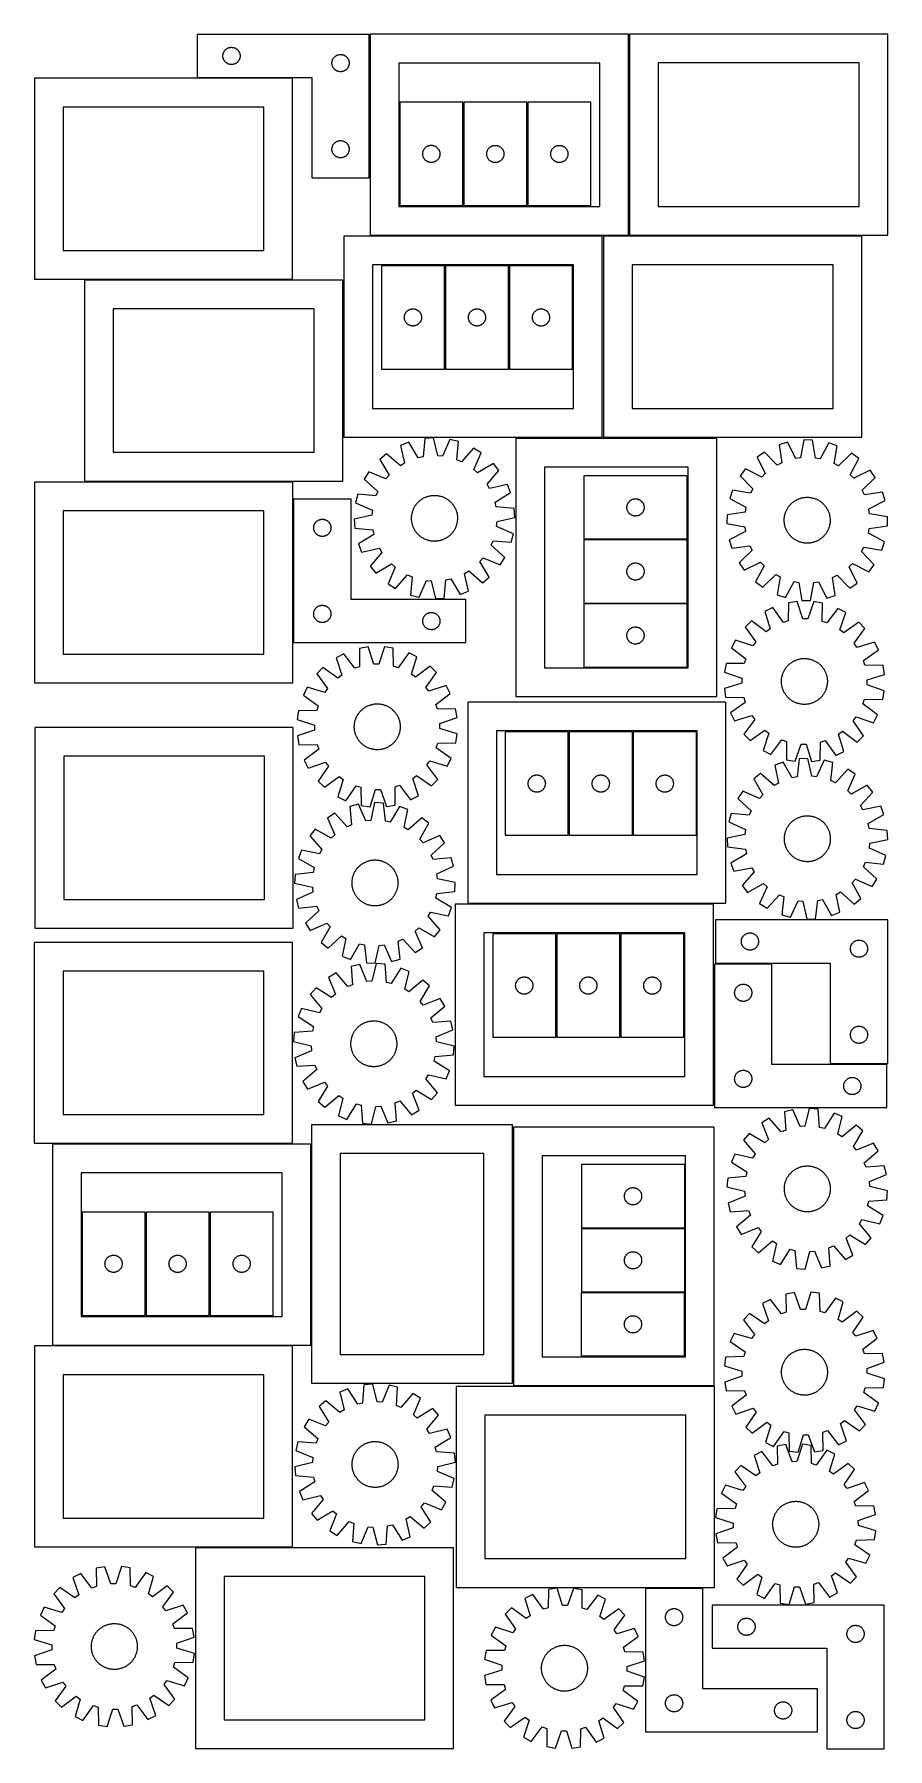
# Model space of a CAD drawing. Header units: millimetres. Extents: x 7 to 1493, y 7 to 2993.
import ezdxf

# ---------------------------------------------------------------- set-up
doc = ezdxf.new("R2010")
doc.units = ezdxf.units.MM
doc.layers.add('CUT', color=7, linetype='CONTINUOUS', true_color=0x000000)

msp = doc.modelspace()

# ---------------------------------------------------------------- linework, layer by layer
at = {"layer": 'CUT'}
for p, q in [((590.126613, 2993.254674), (290.126613, 2993.254674)), ((290.126613, 2993.254674), (290.126613, 2918.254674)), ((590.126613, 2743.254674), (590.126613, 2993.254674)), ((1041.682421, 2993.411634), (591.682421, 2993.411634)), ((591.682421, 2993.411634), (591.682421, 2643.411634)), ((1041.682421, 2643.411634), (1041.682421, 2993.411634)), ((1493.428993, 2993.455867), (1043.428993, 2993.455867)), ((1043.428993, 2993.455867), (1043.428993, 2643.455867)), ((1493.428993, 2643.455867), (1493.428993, 2993.455867)), ((335.146502, 2956.526856), (335.206115, 2957.296989)), ((335.206115, 2957.296989), (335.305295, 2958.063033)), ((335.305295, 2958.063033), (335.443778, 2958.822955)), ((335.443778, 2958.822955), (335.621197, 2959.574741)), ((335.621197, 2959.574741), (335.837082, 2960.316397)), ((335.837082, 2960.316397), (336.090861, 2961.045956)), ((336.090861, 2961.045956), (336.381859, 2961.761483)), ((336.381859, 2961.761483), (336.709307, 2962.461081)), ((336.709307, 2962.461081), (337.072334, 2963.142895)), ((337.072334, 2963.142895), (337.46998, 2963.805117)), ((337.46998, 2963.805117), (337.901188, 2964.445991)), ((337.901188, 2964.445991), (338.364816, 2965.063816)), ((338.364816, 2965.063816), (338.859634, 2965.656956)), ((338.859634, 2965.656956), (339.38433, 2966.223837)), ((339.38433, 2966.223837), (339.937513, 2966.762955)), ((339.937513, 2966.762955), (340.517715, 2967.272881)), ((340.517715, 2967.272881), (341.123399, 2967.752263)), ((341.123399, 2967.752263), (341.752957, 2968.199829)), ((341.752957, 2968.199829), (342.404721, 2968.614394)), ((342.404721, 2968.614394), (343.076962, 2968.994856)), ((343.076962, 2968.994856), (343.767897, 2969.340208)), ((343.767897, 2969.340208), (344.475695, 2969.649534)), ((344.475695, 2969.649534), (345.198477, 2969.922013)), ((345.198477, 2969.922013), (345.934328, 2970.156922)), ((345.934328, 2970.156922), (346.681297, 2970.35364)), ((346.681297, 2970.35364), (347.437402, 2970.511644)), ((347.437402, 2970.511644), (348.200638, 2970.630514)), ((348.200638, 2970.630514), (348.968981, 2970.709937)), ((348.968981, 2970.709937), (349.740394, 2970.749701)), ((349.740394, 2970.749701), (350.512832, 2970.749701)), ((350.512832, 2970.749701), (351.284245, 2970.709937)), ((351.284245, 2970.709937), (352.052588, 2970.630514)), ((352.052588, 2970.630514), (352.815824, 2970.511644)), ((352.815824, 2970.511644), (353.571929, 2970.35364)), ((353.571929, 2970.35364), (354.318898, 2970.156922)), ((354.318898, 2970.156922), (355.054749, 2969.922013)), ((355.054749, 2969.922013), (355.777531, 2969.649534)), ((355.777531, 2969.649534), (356.485329, 2969.340208)), ((356.485329, 2969.340208), (357.176264, 2968.994856)), ((357.176264, 2968.994856), (357.848505, 2968.614394)), ((357.848505, 2968.614394), (358.500269, 2968.199829)), ((358.500269, 2968.199829), (359.129827, 2967.752263)), ((359.129827, 2967.752263), (359.735511, 2967.272881)), ((359.735511, 2967.272881), (360.315713, 2966.762955)), ((360.315713, 2966.762955), (360.868896, 2966.223837)), ((360.868896, 2966.223837), (361.393592, 2965.656956)), ((361.393592, 2965.656956), (361.88841, 2965.063816)), ((361.88841, 2965.063816), (362.352038, 2964.445991)), ((362.352038, 2964.445991), (362.783246, 2963.805117)), ((362.783246, 2963.805117), (363.180892, 2963.142895)), ((363.180892, 2963.142895), (363.543919, 2962.461081)), ((363.543919, 2962.461081), (363.871367, 2961.761483)), ((363.871367, 2961.761483), (364.162365, 2961.045956)), ((364.162365, 2961.045956), (364.416144, 2960.316397)), ((364.416144, 2960.316397), (364.632029, 2959.574741)), ((364.632029, 2959.574741), (364.809448, 2958.822955)), ((364.809448, 2958.822955), (364.947931, 2958.063033)), ((364.947931, 2958.063033), (365.047111, 2957.296989)), ((365.047111, 2957.296989), (365.106724, 2956.526856)), ((533.767897, 2956.840208), (534.475695, 2957.149534)), ((534.475695, 2957.149534), (535.198477, 2957.422013)), ((535.198477, 2957.422013), (535.934328, 2957.656922)), ((535.934328, 2957.656922), (536.681297, 2957.85364)), ((536.681297, 2957.85364), (537.437402, 2958.011644)), ((537.437402, 2958.011644), (538.200638, 2958.130514)), ((538.200638, 2958.130514), (538.968981, 2958.209937)), ((538.968981, 2958.209937), (539.740394, 2958.249701)), ((539.740394, 2958.249701), (540.512832, 2958.249701)), ((540.512832, 2958.249701), (541.284245, 2958.209937)), ((541.284245, 2958.209937), (542.052588, 2958.130514)), ((542.052588, 2958.130514), (542.815824, 2958.011644)), ((542.815824, 2958.011644), (543.571929, 2957.85364)), ((543.571929, 2957.85364), (544.318898, 2957.656922)), ((544.318898, 2957.656922), (545.054749, 2957.422013)), ((545.054749, 2957.422013), (545.777531, 2957.149534)), ((545.777531, 2957.149534), (546.485329, 2956.840208)), ((335.126613, 2955.754674), (335.146502, 2956.526856)), ((335.146502, 2954.982493), (335.126613, 2955.754674)), ((335.206115, 2954.212359), (335.146502, 2954.982493)), ((335.305295, 2953.446316), (335.206115, 2954.212359)), ((335.443778, 2952.686393), (335.305295, 2953.446316)), ((335.621197, 2951.934607), (335.443778, 2952.686393)), ((335.837082, 2951.192952), (335.621197, 2951.934607)), ((336.090861, 2950.463393), (335.837082, 2951.192952)), ((336.381859, 2949.747866), (336.090861, 2950.463393)), ((336.709307, 2949.048267), (336.381859, 2949.747866)), ((337.072334, 2948.366453), (336.709307, 2949.048267)), ((337.46998, 2947.704231), (337.072334, 2948.366453)), ((337.901188, 2947.063358), (337.46998, 2947.704231)), ((338.364816, 2946.445532), (337.901188, 2947.063358)), ((338.859634, 2945.852392), (338.364816, 2946.445532)), ((339.38433, 2945.285512), (338.859634, 2945.852392)), ((339.937513, 2944.746394), (339.38433, 2945.285512)), ((340.517715, 2944.236468), (339.937513, 2944.746394)), ((341.123399, 2943.757086), (340.517715, 2944.236468)), ((341.752957, 2943.309519), (341.123399, 2943.757086)), ((342.404721, 2942.894955), (341.752957, 2943.309519)), ((343.076962, 2942.514492), (342.404721, 2942.894955)), ((343.767897, 2942.16914), (343.076962, 2942.514492)), ((344.475695, 2941.859815), (343.767897, 2942.16914)), ((345.198477, 2941.587336), (344.475695, 2941.859815)), ((345.934328, 2941.352426), (345.198477, 2941.587336)), ((346.681297, 2941.155709), (345.934328, 2941.352426)), ((347.437402, 2940.997705), (346.681297, 2941.155709)), ((348.200638, 2940.878834), (347.437402, 2940.997705)), ((348.968981, 2940.799411), (348.200638, 2940.878834)), ((349.740394, 2940.759647), (348.968981, 2940.799411)), ((350.512832, 2940.759647), (349.740394, 2940.759647)), ((351.284245, 2940.799411), (350.512832, 2940.759647)), ((352.052588, 2940.878834), (351.284245, 2940.799411)), ((352.815824, 2940.997705), (352.052588, 2940.878834)), ((353.571929, 2941.155709), (352.815824, 2940.997705)), ((354.318898, 2941.352426), (353.571929, 2941.155709)), ((355.054749, 2941.587336), (354.318898, 2941.352426)), ((355.777531, 2941.859815), (355.054749, 2941.587336)), ((356.485329, 2942.16914), (355.777531, 2941.859815)), ((357.176264, 2942.514492), (356.485329, 2942.16914)), ((357.848505, 2942.894955), (357.176264, 2942.514492)), ((358.500269, 2943.309519), (357.848505, 2942.894955)), ((359.129827, 2943.757086), (358.500269, 2943.309519)), ((359.735511, 2944.236468), (359.129827, 2943.757086)), ((360.315713, 2944.746394), (359.735511, 2944.236468)), ((360.868896, 2945.285512), (360.315713, 2944.746394)), ((361.393592, 2945.852392), (360.868896, 2945.285512)), ((361.88841, 2946.445532), (361.393592, 2945.852392)), ((362.352038, 2947.063358), (361.88841, 2946.445532)), ((362.783246, 2947.704231), (362.352038, 2947.063358)), ((363.180892, 2948.366453), (362.783246, 2947.704231)), ((363.543919, 2949.048267), (363.180892, 2948.366453)), ((363.871367, 2949.747866), (363.543919, 2949.048267)), ((364.162365, 2950.463393), (363.871367, 2949.747866)), ((364.416144, 2951.192952), (364.162365, 2950.463393)), ((364.632029, 2951.934607), (364.416144, 2951.192952)), ((364.809448, 2952.686393), (364.632029, 2951.934607)), ((364.947931, 2953.446316), (364.809448, 2952.686393)), ((365.047111, 2954.212359), (364.947931, 2953.446316)), ((365.106724, 2954.982493), (365.047111, 2954.212359)), ((365.106724, 2956.526856), (365.126613, 2955.754674)), ((365.126613, 2955.754674), (365.106724, 2954.982493)), ((525.126613, 2943.254674), (525.146502, 2944.026856)), ((525.146502, 2942.482493), (525.126613, 2943.254674)), ((525.146502, 2944.026856), (525.206115, 2944.796989)), ((525.206115, 2941.712359), (525.146502, 2942.482493)), ((525.206115, 2944.796989), (525.305295, 2945.563033)), ((525.305295, 2940.946316), (525.206115, 2941.712359)), ((525.305295, 2945.563033), (525.443778, 2946.322955)), ((525.443778, 2940.186393), (525.305295, 2940.946316)), ((525.443778, 2946.322955), (525.621197, 2947.074741)), ((525.621197, 2939.434607), (525.443778, 2940.186393)), ((525.621197, 2947.074741), (525.837082, 2947.816397)), ((525.837082, 2938.692952), (525.621197, 2939.434607)), ((525.837082, 2947.816397), (526.090861, 2948.545956)), ((526.090861, 2937.963393), (525.837082, 2938.692952)), ((526.090861, 2948.545956), (526.381859, 2949.261483)), ((526.381859, 2937.247866), (526.090861, 2937.963393)), ((526.381859, 2949.261483), (526.709307, 2949.961081)), ((526.709307, 2936.548267), (526.381859, 2937.247866)), ((526.709307, 2949.961081), (527.072334, 2950.642895)), ((527.072334, 2935.866453), (526.709307, 2936.548267)), ((527.072334, 2950.642895), (527.46998, 2951.305117)), ((527.46998, 2935.204231), (527.072334, 2935.866453)), ((527.46998, 2951.305117), (527.901188, 2951.945991)), ((527.901188, 2934.563358), (527.46998, 2935.204231)), ((527.901188, 2951.945991), (528.364816, 2952.563816)), ((528.364816, 2933.945532), (527.901188, 2934.563358)), ((528.364816, 2952.563816), (528.859634, 2953.156956)), ((528.859634, 2933.352392), (528.364816, 2933.945532)), ((528.859634, 2953.156956), (529.38433, 2953.723837)), ((529.38433, 2932.785512), (528.859634, 2933.352392)), ((529.38433, 2953.723837), (529.937513, 2954.262955)), ((529.937513, 2932.246394), (529.38433, 2932.785512)), ((529.937513, 2954.262955), (530.517715, 2954.772881)), ((530.517715, 2931.736468), (529.937513, 2932.246394)), ((530.517715, 2954.772881), (531.123399, 2955.252263)), ((531.123399, 2931.257086), (530.517715, 2931.736468)), ((531.123399, 2955.252263), (531.752957, 2955.699829)), ((531.752957, 2930.809519), (531.123399, 2931.257086)), ((531.752957, 2955.699829), (532.404721, 2956.114394)), ((532.404721, 2930.394955), (531.752957, 2930.809519)), ((532.404721, 2956.114394), (533.076962, 2956.494856)), ((533.076962, 2930.014492), (532.404721, 2930.394955)), ((533.076962, 2956.494856), (533.767897, 2956.840208)), ((533.767897, 2929.66914), (533.076962, 2930.014492)), ((534.475695, 2929.359815), (533.767897, 2929.66914)), ((535.198477, 2929.087336), (534.475695, 2929.359815)), ((535.934328, 2928.852426), (535.198477, 2929.087336)), ((536.681297, 2928.655709), (535.934328, 2928.852426)), ((537.437402, 2928.497705), (536.681297, 2928.655709)), ((538.200638, 2928.378834), (537.437402, 2928.497705)), ((538.968981, 2928.299411), (538.200638, 2928.378834)), ((539.740394, 2928.259647), (538.968981, 2928.299411)), ((540.512832, 2928.259647), (539.740394, 2928.259647)), ((541.284245, 2928.299411), (540.512832, 2928.259647)), ((542.052588, 2928.378834), (541.284245, 2928.299411)), ((542.815824, 2928.497705), (542.052588, 2928.378834)), ((543.571929, 2928.655709), (542.815824, 2928.497705)), ((544.318898, 2928.852426), (543.571929, 2928.655709)), ((545.054749, 2929.087336), (544.318898, 2928.852426)), ((545.777531, 2929.359815), (545.054749, 2929.087336)), ((546.485329, 2929.66914), (545.777531, 2929.359815)), ((546.485329, 2956.840208), (547.176264, 2956.494856)), ((547.176264, 2930.014492), (546.485329, 2929.66914)), ((547.176264, 2956.494856), (547.848505, 2956.114394)), ((547.848505, 2930.394955), (547.176264, 2930.014492)), ((547.848505, 2956.114394), (548.500269, 2955.699829)), ((548.500269, 2930.809519), (547.848505, 2930.394955)), ((548.500269, 2955.699829), (549.129827, 2955.252263)), ((549.129827, 2931.257086), (548.500269, 2930.809519)), ((549.129827, 2955.252263), (549.735511, 2954.772881)), ((549.735511, 2931.736468), (549.129827, 2931.257086)), ((549.735511, 2954.772881), (550.315713, 2954.262955)), ((550.315713, 2932.246394), (549.735511, 2931.736468)), ((550.315713, 2954.262955), (550.868896, 2953.723837)), ((550.868896, 2932.785512), (550.315713, 2932.246394)), ((550.868896, 2953.723837), (551.393592, 2953.156956)), ((551.393592, 2933.352392), (550.868896, 2932.785512)), ((551.393592, 2953.156956), (551.88841, 2952.563816)), ((551.88841, 2933.945532), (551.393592, 2933.352392)), ((551.88841, 2952.563816), (552.352038, 2951.945991)), ((552.352038, 2934.563358), (551.88841, 2933.945532)), ((552.352038, 2951.945991), (552.783246, 2951.305117)), ((552.783246, 2935.204231), (552.352038, 2934.563358)), ((552.783246, 2951.305117), (553.180892, 2950.642895)), ((553.180892, 2935.866453), (552.783246, 2935.204231)), ((553.180892, 2950.642895), (553.543919, 2949.961081)), ((553.543919, 2936.548267), (553.180892, 2935.866453)), ((553.543919, 2949.961081), (553.871367, 2949.261483)), ((553.871367, 2937.247866), (553.543919, 2936.548267)), ((553.871367, 2949.261483), (554.162365, 2948.545956)), ((554.162365, 2937.963393), (553.871367, 2937.247866)), ((554.162365, 2948.545956), (554.416144, 2947.816397)), ((554.416144, 2938.692952), (554.162365, 2937.963393)), ((554.416144, 2947.816397), (554.632029, 2947.074741)), ((554.632029, 2939.434607), (554.416144, 2938.692952)), ((554.632029, 2947.074741), (554.809448, 2946.322955)), ((554.809448, 2940.186393), (554.632029, 2939.434607)), ((554.809448, 2946.322955), (554.947931, 2945.563033)), ((554.947931, 2940.946316), (554.809448, 2940.186393)), ((554.947931, 2945.563033), (555.047111, 2944.796989)), ((555.047111, 2941.712359), (554.947931, 2940.946316)), ((555.047111, 2944.796989), (555.106724, 2944.026856)), ((555.106724, 2942.482493), (555.047111, 2941.712359)), ((555.106724, 2944.026856), (555.126613, 2943.254674)), ((555.126613, 2943.254674), (555.106724, 2942.482493)), ((991.682421, 2943.411634), (641.682421, 2943.411634)), ((641.682421, 2943.411634), (641.682421, 2693.411634)), ((991.682421, 2693.411634), (991.682421, 2943.411634)), ((1443.428993, 2943.455867), (1093.428993, 2943.455867)), ((1093.428993, 2943.455867), (1093.428993, 2693.455867)), ((1443.428993, 2693.455867), (1443.428993, 2943.455867)), ((456.678413, 2916.73614), (6.678413, 2916.73614)), ((6.678413, 2916.73614), (6.678413, 2566.73614)), ((290.126613, 2918.254674), (490.126613, 2918.254674)), ((456.678413, 2566.73614), (456.678413, 2916.73614)), ((490.126613, 2918.254674), (490.126613, 2743.254674)), ((753.254949, 2875.08606), (643.254949, 2875.08606)), ((643.254949, 2875.08606), (643.254949, 2695.08606)), ((753.254949, 2695.08606), (753.254949, 2875.08606)), ((864.775, 2874.982361), (754.775, 2874.982361)), ((754.775, 2874.982361), (754.775, 2694.982361)), ((864.775, 2694.982361), (864.775, 2874.982361)), ((866.377183, 2874.987592), (866.377183, 2694.987592)), ((976.377183, 2874.987592), (866.377183, 2874.987592)), ((976.377183, 2694.987592), (976.377183, 2874.987592)), ((406.678413, 2866.73614), (56.678413, 2866.73614)), ((56.678413, 2866.73614), (56.678413, 2616.73614)), ((406.678413, 2616.73614), (406.678413, 2866.73614)), ((535.934328, 2807.656922), (536.681297, 2807.85364)), ((536.681297, 2807.85364), (537.437402, 2808.011644)), ((537.437402, 2808.011644), (538.200638, 2808.130514)), ((538.200638, 2808.130514), (538.968981, 2808.209937)), ((538.968981, 2808.209937), (539.740394, 2808.249701)), ((539.740394, 2808.249701), (540.512832, 2808.249701)), ((540.512832, 2808.249701), (541.284245, 2808.209937)), ((541.284245, 2808.209937), (542.052588, 2808.130514)), ((542.052588, 2808.130514), (542.815824, 2808.011644)), ((542.815824, 2808.011644), (543.571929, 2807.85364)), ((543.571929, 2807.85364), (544.318898, 2807.656922)), ((525.126613, 2793.254674), (525.146502, 2794.026856)), ((525.146502, 2792.482493), (525.126613, 2793.254674)), ((525.146502, 2794.026856), (525.206115, 2794.796989)), ((525.206115, 2791.712359), (525.146502, 2792.482493)), ((525.206115, 2794.796989), (525.305295, 2795.563033)), ((525.305295, 2790.946316), (525.206115, 2791.712359)), ((525.305295, 2795.563033), (525.443778, 2796.322955)), ((525.443778, 2790.186393), (525.305295, 2790.946316)), ((525.443778, 2796.322955), (525.621197, 2797.074741)), ((525.621197, 2789.434607), (525.443778, 2790.186393)), ((525.621197, 2797.074741), (525.837082, 2797.816397)), ((525.837082, 2788.692952), (525.621197, 2789.434607)), ((525.837082, 2797.816397), (526.090861, 2798.545956)), ((526.090861, 2787.963393), (525.837082, 2788.692952)), ((526.090861, 2798.545956), (526.381859, 2799.261483)), ((526.381859, 2787.247866), (526.090861, 2787.963393)), ((526.381859, 2799.261483), (526.709307, 2799.961081)), ((526.709307, 2786.548267), (526.381859, 2787.247866)), ((526.709307, 2799.961081), (527.072334, 2800.642895)), ((527.072334, 2785.866453), (526.709307, 2786.548267)), ((527.072334, 2800.642895), (527.46998, 2801.305117)), ((527.46998, 2785.204231), (527.072334, 2785.866453)), ((527.46998, 2801.305117), (527.901188, 2801.945991)), ((527.901188, 2784.563358), (527.46998, 2785.204231)), ((527.901188, 2801.945991), (528.364816, 2802.563816)), ((528.364816, 2783.945532), (527.901188, 2784.563358)), ((528.364816, 2802.563816), (528.859634, 2803.156956)), ((528.859634, 2783.352392), (528.364816, 2783.945532)), ((528.859634, 2803.156956), (529.38433, 2803.723837)), ((529.38433, 2782.785512), (528.859634, 2783.352392)), ((529.38433, 2803.723837), (529.937513, 2804.262955)), ((529.937513, 2782.246394), (529.38433, 2782.785512)), ((529.937513, 2804.262955), (530.517715, 2804.772881)), ((530.517715, 2781.736468), (529.937513, 2782.246394)), ((530.517715, 2804.772881), (531.123399, 2805.252263)), ((531.123399, 2781.257086), (530.517715, 2781.736468)), ((531.123399, 2805.252263), (531.752957, 2805.699829)), ((531.752957, 2780.809519), (531.123399, 2781.257086)), ((531.752957, 2805.699829), (532.404721, 2806.114394)), ((532.404721, 2780.394955), (531.752957, 2780.809519)), ((532.404721, 2806.114394), (533.076962, 2806.494856)), ((533.076962, 2780.014492), (532.404721, 2780.394955)), ((533.076962, 2806.494856), (533.767897, 2806.840208)), ((533.767897, 2779.66914), (533.076962, 2780.014492)), ((533.767897, 2806.840208), (534.475695, 2807.149534)), ((534.475695, 2779.359815), (533.767897, 2779.66914)), ((534.475695, 2807.149534), (535.198477, 2807.422013)), ((535.198477, 2779.087336), (534.475695, 2779.359815)), ((535.198477, 2807.422013), (535.934328, 2807.656922)), ((535.934328, 2778.852426), (535.198477, 2779.087336)), ((536.681297, 2778.655709), (535.934328, 2778.852426)), ((537.437402, 2778.497705), (536.681297, 2778.655709)), ((538.200638, 2778.378834), (537.437402, 2778.497705)), ((538.968981, 2778.299411), (538.200638, 2778.378834)), ((539.740394, 2778.259647), (538.968981, 2778.299411)), ((540.512832, 2778.259647), (539.740394, 2778.259647)), ((541.284245, 2778.299411), (540.512832, 2778.259647)), ((542.052588, 2778.378834), (541.284245, 2778.299411)), ((542.815824, 2778.497705), (542.052588, 2778.378834)), ((543.571929, 2778.655709), (542.815824, 2778.497705)), ((544.318898, 2778.852426), (543.571929, 2778.655709)), ((544.318898, 2807.656922), (545.054749, 2807.422013)), ((545.054749, 2779.087336), (544.318898, 2778.852426)), ((545.054749, 2807.422013), (545.777531, 2807.149534)), ((545.777531, 2779.359815), (545.054749, 2779.087336)), ((545.777531, 2807.149534), (546.485329, 2806.840208)), ((546.485329, 2779.66914), (545.777531, 2779.359815)), ((546.485329, 2806.840208), (547.176264, 2806.494856)), ((547.176264, 2780.014492), (546.485329, 2779.66914)), ((547.176264, 2806.494856), (547.848505, 2806.114394)), ((547.848505, 2780.394955), (547.176264, 2780.014492)), ((547.848505, 2806.114394), (548.500269, 2805.699829)), ((548.500269, 2780.809519), (547.848505, 2780.394955)), ((548.500269, 2805.699829), (549.129827, 2805.252263)), ((549.129827, 2781.257086), (548.500269, 2780.809519)), ((549.129827, 2805.252263), (549.735511, 2804.772881)), ((549.735511, 2781.736468), (549.129827, 2781.257086)), ((549.735511, 2804.772881), (550.315713, 2804.262955)), ((550.315713, 2782.246394), (549.735511, 2781.736468)), ((550.315713, 2804.262955), (550.868896, 2803.723837)), ((550.868896, 2782.785512), (550.315713, 2782.246394)), ((550.868896, 2803.723837), (551.393592, 2803.156956)), ((551.393592, 2783.352392), (550.868896, 2782.785512)), ((551.393592, 2803.156956), (551.88841, 2802.563816)), ((551.88841, 2783.945532), (551.393592, 2783.352392)), ((551.88841, 2802.563816), (552.352038, 2801.945991)), ((552.352038, 2784.563358), (551.88841, 2783.945532)), ((552.352038, 2801.945991), (552.783246, 2801.305117)), ((552.783246, 2785.204231), (552.352038, 2784.563358)), ((552.783246, 2801.305117), (553.180892, 2800.642895)), ((553.180892, 2785.866453), (552.783246, 2785.204231)), ((553.180892, 2800.642895), (553.543919, 2799.961081)), ((553.543919, 2786.548267), (553.180892, 2785.866453)), ((553.543919, 2799.961081), (553.871367, 2799.261483)), ((553.871367, 2787.247866), (553.543919, 2786.548267)), ((553.871367, 2799.261483), (554.162365, 2798.545956)), ((554.162365, 2787.963393), (553.871367, 2787.247866)), ((554.162365, 2798.545956), (554.416144, 2797.816397)), ((554.416144, 2788.692952), (554.162365, 2787.963393)), ((554.416144, 2797.816397), (554.632029, 2797.074741)), ((554.632029, 2789.434607), (554.416144, 2788.692952)), ((554.632029, 2797.074741), (554.809448, 2796.322955)), ((554.809448, 2790.186393), (554.632029, 2789.434607)), ((554.809448, 2796.322955), (554.947931, 2795.563033)), ((554.947931, 2790.946316), (554.809448, 2790.186393)), ((554.947931, 2795.563033), (555.047111, 2794.796989)), ((555.047111, 2791.712359), (554.947931, 2790.946316)), ((555.047111, 2794.796989), (555.106724, 2794.026856)), ((555.106724, 2792.482493), (555.047111, 2791.712359)), ((555.106724, 2794.026856), (555.126613, 2793.254674)), ((555.126613, 2793.254674), (555.106724, 2792.482493)), ((683.259922, 2785.472278), (683.299687, 2786.243692)), ((683.259922, 2784.699841), (683.259922, 2785.472278)), ((683.299687, 2783.928428), (683.259922, 2784.699841)), ((683.299687, 2786.243692), (683.379109, 2787.012035)), ((683.379109, 2783.160084), (683.299687, 2783.928428)), ((683.379109, 2787.012035), (683.49798, 2787.775271)), ((683.49798, 2782.396848), (683.379109, 2783.160084)), ((683.49798, 2787.775271), (683.655984, 2788.531376)), ((683.655984, 2781.640744), (683.49798, 2782.396848)), ((683.655984, 2788.531376), (683.852701, 2789.278344)), ((683.852701, 2780.893775), (683.655984, 2781.640744)), ((683.852701, 2789.278344), (684.087611, 2790.014195)), ((684.087611, 2780.157924), (683.852701, 2780.893775)), ((684.087611, 2790.014195), (684.36009, 2790.736978)), ((684.36009, 2779.435141), (684.087611, 2780.157924)), ((684.36009, 2790.736978), (684.669416, 2791.444776)), ((684.669416, 2778.727344), (684.36009, 2779.435141)), ((684.669416, 2791.444776), (685.014767, 2792.135711)), ((685.014767, 2778.036409), (684.669416, 2778.727344)), ((685.014767, 2792.135711), (685.39523, 2792.807952)), ((685.39523, 2777.364168), (685.014767, 2778.036409)), ((685.39523, 2792.807952), (685.809794, 2793.459716)), ((685.809794, 2793.459716), (686.257361, 2794.089274)), ((686.257361, 2794.089274), (686.736743, 2794.694957)), ((686.736743, 2794.694957), (687.246669, 2795.27516)), ((687.246669, 2795.27516), (687.785787, 2795.828343)), ((687.785787, 2795.828343), (688.352668, 2796.353039)), ((688.352668, 2796.353039), (688.945807, 2796.847857)), ((688.945807, 2796.847857), (689.563633, 2797.311485)), ((689.563633, 2797.311485), (690.204507, 2797.742693)), ((690.204507, 2797.742693), (690.866728, 2798.140338)), ((690.866728, 2798.140338), (691.548543, 2798.503366)), ((691.548543, 2798.503366), (692.248141, 2798.830813)), ((692.248141, 2798.830813), (692.963668, 2799.121812)), ((692.963668, 2799.121812), (693.693227, 2799.37559)), ((693.693227, 2799.37559), (694.434883, 2799.591476)), ((694.434883, 2799.591476), (695.186668, 2799.768895)), ((695.186668, 2799.768895), (695.946591, 2799.907378)), ((695.946591, 2799.907378), (696.712635, 2800.006558)), ((696.712635, 2800.006558), (697.482768, 2800.066171)), ((697.482768, 2800.066171), (698.254949, 2800.08606)), ((698.254949, 2800.08606), (699.027131, 2800.066171)), ((699.027131, 2800.066171), (699.797264, 2800.006558)), ((699.797264, 2800.006558), (700.563308, 2799.907378)), ((700.563308, 2799.907378), (701.32323, 2799.768895)), ((701.32323, 2799.768895), (702.075016, 2799.591476)), ((702.075016, 2799.591476), (702.816672, 2799.37559)), ((702.816672, 2799.37559), (703.546231, 2799.121812)), ((703.546231, 2799.121812), (704.261758, 2798.830813)), ((704.261758, 2798.830813), (704.961356, 2798.503366)), ((704.961356, 2798.503366), (705.64317, 2798.140338)), ((705.64317, 2798.140338), (706.305392, 2797.742693)), ((706.305392, 2797.742693), (706.946266, 2797.311485)), ((706.946266, 2797.311485), (707.564092, 2796.847857)), ((707.564092, 2796.847857), (708.157231, 2796.353039)), ((708.157231, 2796.353039), (708.724112, 2795.828343)), ((708.724112, 2795.828343), (709.26323, 2795.27516)), ((709.26323, 2795.27516), (709.773156, 2794.694957)), ((709.773156, 2794.694957), (710.252538, 2794.089274)), ((710.252538, 2794.089274), (710.700105, 2793.459716)), ((710.700105, 2793.459716), (711.114669, 2792.807952)), ((711.114669, 2792.807952), (711.495131, 2792.135711)), ((711.495131, 2778.036409), (711.114669, 2777.364168)), ((711.495131, 2792.135711), (711.840483, 2791.444776)), ((711.840483, 2778.727344), (711.495131, 2778.036409)), ((711.840483, 2791.444776), (712.149809, 2790.736978)), ((712.149809, 2779.435141), (711.840483, 2778.727344)), ((712.149809, 2790.736978), (712.422288, 2790.014195)), ((712.422288, 2780.157924), (712.149809, 2779.435141)), ((712.422288, 2790.014195), (712.657198, 2789.278344)), ((712.657198, 2780.893775), (712.422288, 2780.157924)), ((712.657198, 2789.278344), (712.853915, 2788.531376)), ((712.853915, 2781.640744), (712.657198, 2780.893775)), ((712.853915, 2788.531376), (713.011919, 2787.775271)), ((713.011919, 2782.396848), (712.853915, 2781.640744)), ((713.011919, 2787.775271), (713.13079, 2787.012035)), ((713.13079, 2783.160084), (713.011919, 2782.396848)), ((713.13079, 2787.012035), (713.210212, 2786.243692)), ((713.210212, 2783.928428), (713.13079, 2783.160084)), ((713.210212, 2786.243692), (713.249976, 2785.472278)), ((713.249976, 2784.699841), (713.210212, 2783.928428)), ((713.249976, 2785.472278), (713.249976, 2784.699841)), ((794.779972, 2785.36858), (794.819737, 2786.139993)), ((794.779972, 2784.596142), (794.779972, 2785.36858)), ((794.819737, 2783.824729), (794.779972, 2784.596142)), ((794.819737, 2786.139993), (794.899159, 2786.908336)), ((794.899159, 2783.056386), (794.819737, 2783.824729)), ((794.899159, 2786.908336), (795.01803, 2787.671572)), ((795.01803, 2782.29315), (794.899159, 2783.056386)), ((795.01803, 2787.671572), (795.176034, 2788.427677)), ((795.176034, 2781.537045), (795.01803, 2782.29315)), ((795.176034, 2788.427677), (795.372751, 2789.174645)), ((795.372751, 2780.790076), (795.176034, 2781.537045)), ((795.372751, 2789.174645), (795.607661, 2789.910497)), ((795.607661, 2780.054225), (795.372751, 2780.790076)), ((795.607661, 2789.910497), (795.88014, 2790.633279)), ((795.88014, 2779.331443), (795.607661, 2780.054225)), ((795.88014, 2790.633279), (796.189466, 2791.341077)), ((796.189466, 2778.623645), (795.88014, 2779.331443)), ((796.189466, 2791.341077), (796.534818, 2792.032012)), ((796.534818, 2777.93271), (796.189466, 2778.623645)), ((796.534818, 2792.032012), (796.91528, 2792.704253)), ((796.91528, 2777.260469), (796.534818, 2777.93271)), ((796.91528, 2792.704253), (797.329844, 2793.356017)), ((797.329844, 2793.356017), (797.777411, 2793.985575)), ((797.777411, 2793.985575), (798.256793, 2794.591259)), ((798.256793, 2794.591259), (798.766719, 2795.171461)), ((798.766719, 2795.171461), (799.305837, 2795.724644)), ((799.305837, 2795.724644), (799.872718, 2796.24934)), ((799.872718, 2796.24934), (800.465857, 2796.744158)), ((800.465857, 2796.744158), (801.083683, 2797.207786)), ((801.083683, 2797.207786), (801.724557, 2797.638994)), ((801.724557, 2797.638994), (802.386778, 2798.03664)), ((802.386778, 2798.03664), (803.068593, 2798.399667)), ((803.068593, 2798.399667), (803.768191, 2798.727115)), ((803.768191, 2798.727115), (804.483718, 2799.018113)), ((804.483718, 2799.018113), (805.213277, 2799.271892)), ((805.213277, 2799.271892), (805.954933, 2799.487777)), ((805.954933, 2799.487777), (806.706719, 2799.665196)), ((806.706719, 2799.665196), (807.466641, 2799.803679)), ((807.466641, 2799.803679), (808.232685, 2799.902859)), ((808.232685, 2799.902859), (809.002818, 2799.962472)), ((809.002818, 2799.962472), (809.775, 2799.982361)), ((809.775, 2799.982361), (810.547181, 2799.962472)), ((810.547181, 2799.962472), (811.317314, 2799.902859)), ((811.317314, 2799.902859), (812.083358, 2799.803679)), ((812.083358, 2799.803679), (812.843281, 2799.665196)), ((812.843281, 2799.665196), (813.595066, 2799.487777)), ((813.595066, 2799.487777), (814.336722, 2799.271892)), ((814.336722, 2799.271892), (815.066281, 2799.018113)), ((815.066281, 2799.018113), (815.781808, 2798.727115)), ((815.781808, 2798.727115), (816.481406, 2798.399667)), ((816.481406, 2798.399667), (817.163221, 2798.03664)), ((817.163221, 2798.03664), (817.825442, 2797.638994)), ((817.825442, 2797.638994), (818.466316, 2797.207786)), ((818.466316, 2797.207786), (819.084142, 2796.744158)), ((819.084142, 2796.744158), (819.677281, 2796.24934)), ((819.677281, 2796.24934), (820.244162, 2795.724644)), ((820.244162, 2795.724644), (820.78328, 2795.171461)), ((820.78328, 2795.171461), (821.293206, 2794.591259)), ((821.293206, 2794.591259), (821.772588, 2793.985575)), ((821.772588, 2793.985575), (822.220155, 2793.356017)), ((822.220155, 2793.356017), (822.634719, 2792.704253)), ((822.634719, 2792.704253), (823.015181, 2792.032012)), ((823.015181, 2777.93271), (822.634719, 2777.260469)), ((823.015181, 2792.032012), (823.360533, 2791.341077)), ((823.360533, 2778.623645), (823.015181, 2777.93271)), ((823.360533, 2791.341077), (823.669859, 2790.633279)), ((823.669859, 2779.331443), (823.360533, 2778.623645)), ((823.669859, 2790.633279), (823.942338, 2789.910497)), ((823.942338, 2780.054225), (823.669859, 2779.331443)), ((823.942338, 2789.910497), (824.177248, 2789.174645)), ((824.177248, 2780.790076), (823.942338, 2780.054225)), ((824.177248, 2789.174645), (824.373965, 2788.427677)), ((824.373965, 2781.537045), (824.177248, 2780.790076)), ((824.373965, 2788.427677), (824.531969, 2787.671572)), ((824.531969, 2782.29315), (824.373965, 2781.537045)), ((824.531969, 2787.671572), (824.65084, 2786.908336)), ((824.65084, 2783.056386), (824.531969, 2782.29315)), ((824.65084, 2786.908336), (824.730262, 2786.139993)), ((824.730262, 2783.824729), (824.65084, 2783.056386)), ((824.730262, 2786.139993), (824.770027, 2785.36858)), ((824.770027, 2784.596142), (824.730262, 2783.824729)), ((824.770027, 2785.36858), (824.770027, 2784.596142)), ((906.382156, 2785.37381), (906.42192, 2786.145224)), ((906.382156, 2784.601373), (906.382156, 2785.37381)), ((906.42192, 2783.82996), (906.382156, 2784.601373)), ((906.42192, 2786.145224), (906.501343, 2786.913567)), ((906.501343, 2783.061616), (906.42192, 2783.82996)), ((906.501343, 2786.913567), (906.620213, 2787.676803)), ((906.620213, 2782.29838), (906.501343, 2783.061616)), ((906.620213, 2787.676803), (906.778217, 2788.432908)), ((906.778217, 2781.542276), (906.620213, 2782.29838)), ((906.778217, 2788.432908), (906.974935, 2789.179876)), ((906.974935, 2780.795307), (906.778217, 2781.542276)), ((906.974935, 2789.179876), (907.209844, 2789.915727)), ((907.209844, 2780.059456), (906.974935, 2780.795307)), ((907.209844, 2789.915727), (907.482323, 2790.63851)), ((907.482323, 2779.336673), (907.209844, 2780.059456)), ((907.482323, 2790.63851), (907.791649, 2791.346308)), ((907.791649, 2778.628876), (907.482323, 2779.336673)), ((907.791649, 2791.346308), (908.137001, 2792.037243)), ((908.137001, 2777.937941), (907.791649, 2778.628876)), ((908.137001, 2792.037243), (908.517463, 2792.709484)), ((908.517463, 2777.2657), (908.137001, 2777.937941)), ((908.517463, 2792.709484), (908.932027, 2793.361248)), ((908.932027, 2793.361248), (909.379594, 2793.990806)), ((909.379594, 2793.990806), (909.858976, 2794.596489)), ((909.858976, 2794.596489), (910.368902, 2795.176692)), ((910.368902, 2795.176692), (910.90802, 2795.729874)), ((910.90802, 2795.729874), (911.474901, 2796.254571)), ((911.474901, 2796.254571), (912.06804, 2796.749389)), ((912.06804, 2796.749389), (912.685866, 2797.213017)), ((912.685866, 2797.213017), (913.32674, 2797.644225)), ((913.32674, 2797.644225), (913.988962, 2798.04187)), ((913.988962, 2798.04187), (914.670776, 2798.404898)), ((914.670776, 2798.404898), (915.370374, 2798.732345)), ((915.370374, 2798.732345), (916.085901, 2799.023344)), ((916.085901, 2799.023344), (916.81546, 2799.277122)), ((916.81546, 2799.277122), (917.557116, 2799.493008)), ((917.557116, 2799.493008), (918.308902, 2799.670427)), ((918.308902, 2799.670427), (919.068824, 2799.80891)), ((919.068824, 2799.80891), (919.834868, 2799.90809)), ((919.834868, 2799.90809), (920.605001, 2799.967703)), ((920.605001, 2799.967703), (921.377183, 2799.987592)), ((921.377183, 2799.987592), (922.149364, 2799.967703)), ((922.149364, 2799.967703), (922.919498, 2799.90809)), ((922.919498, 2799.90809), (923.685541, 2799.80891)), ((923.685541, 2799.80891), (924.445464, 2799.670427)), ((924.445464, 2799.670427), (925.197249, 2799.493008)), ((925.197249, 2799.493008), (925.938905, 2799.277122)), ((925.938905, 2799.277122), (926.668464, 2799.023344)), ((926.668464, 2799.023344), (927.383991, 2798.732345)), ((927.383991, 2798.732345), (928.08359, 2798.404898)), ((928.08359, 2798.404898), (928.765404, 2798.04187)), ((928.765404, 2798.04187), (929.427626, 2797.644225)), ((929.427626, 2797.644225), (930.068499, 2797.213017)), ((930.068499, 2797.213017), (930.686325, 2796.749389)), ((930.686325, 2796.749389), (931.279464, 2796.254571)), ((931.279464, 2796.254571), (931.846345, 2795.729874)), ((931.846345, 2795.729874), (932.385463, 2795.176692)), ((932.385463, 2795.176692), (932.895389, 2794.596489)), ((932.895389, 2794.596489), (933.374771, 2793.990806)), ((933.374771, 2793.990806), (933.822338, 2793.361248)), ((933.822338, 2793.361248), (934.236902, 2792.709484)), ((934.236902, 2792.709484), (934.617365, 2792.037243)), ((934.617365, 2777.937941), (934.236902, 2777.2657)), ((934.617365, 2792.037243), (934.962717, 2791.346308)), ((934.962717, 2778.628876), (934.617365, 2777.937941)), ((934.962717, 2791.346308), (935.272042, 2790.63851)), ((935.272042, 2779.336673), (934.962717, 2778.628876)), ((935.272042, 2790.63851), (935.544521, 2789.915727)), ((935.544521, 2780.059456), (935.272042, 2779.336673)), ((935.544521, 2789.915727), (935.779431, 2789.179876)), ((935.779431, 2780.795307), (935.544521, 2780.059456)), ((935.779431, 2789.179876), (935.976148, 2788.432908)), ((935.976148, 2781.542276), (935.779431, 2780.795307)), ((935.976148, 2788.432908), (936.134152, 2787.676803)), ((936.134152, 2782.29838), (935.976148, 2781.542276)), ((936.134152, 2787.676803), (936.253023, 2786.913567)), ((936.253023, 2783.061616), (936.134152, 2782.29838)), ((936.253023, 2786.913567), (936.332446, 2786.145224)), ((936.332446, 2783.82996), (936.253023, 2783.061616)), ((936.332446, 2786.145224), (936.37221, 2785.37381)), ((936.37221, 2784.601373), (936.332446, 2783.82996)), ((936.37221, 2785.37381), (936.37221, 2784.601373)), ((685.809794, 2776.712404), (685.39523, 2777.364168)), ((686.257361, 2776.082845), (685.809794, 2776.712404)), ((686.736743, 2775.477162), (686.257361, 2776.082845)), ((687.246669, 2774.89696), (686.736743, 2775.477162)), ((687.785787, 2774.343777), (687.246669, 2774.89696)), ((688.352668, 2773.819081), (687.785787, 2774.343777)), ((688.945807, 2773.324263), (688.352668, 2773.819081)), ((689.563633, 2772.860635), (688.945807, 2773.324263)), ((690.204507, 2772.429426), (689.563633, 2772.860635)), ((690.866728, 2772.031781), (690.204507, 2772.429426)), ((691.548543, 2771.668753), (690.866728, 2772.031781)), ((692.248141, 2771.341306), (691.548543, 2771.668753)), ((692.963668, 2771.050307), (692.248141, 2771.341306)), ((693.693227, 2770.796529), (692.963668, 2771.050307)), ((694.434883, 2770.580644), (693.693227, 2770.796529)), ((695.186668, 2770.403224), (694.434883, 2770.580644)), ((695.946591, 2770.264741), (695.186668, 2770.403224)), ((696.712635, 2770.165562), (695.946591, 2770.264741)), ((697.482768, 2770.105948), (696.712635, 2770.165562)), ((698.254949, 2770.08606), (697.482768, 2770.105948)), ((699.027131, 2770.105948), (698.254949, 2770.08606)), ((699.797264, 2770.165562), (699.027131, 2770.105948)), ((700.563308, 2770.264741), (699.797264, 2770.165562)), ((701.32323, 2770.403224), (700.563308, 2770.264741)), ((702.075016, 2770.580644), (701.32323, 2770.403224)), ((702.816672, 2770.796529), (702.075016, 2770.580644)), ((703.546231, 2771.050307), (702.816672, 2770.796529)), ((704.261758, 2771.341306), (703.546231, 2771.050307)), ((704.961356, 2771.668753), (704.261758, 2771.341306)), ((705.64317, 2772.031781), (704.961356, 2771.668753)), ((706.305392, 2772.429426), (705.64317, 2772.031781)), ((706.946266, 2772.860635), (706.305392, 2772.429426)), ((707.564092, 2773.324263), (706.946266, 2772.860635)), ((708.157231, 2773.819081), (707.564092, 2773.324263)), ((708.724112, 2774.343777), (708.157231, 2773.819081)), ((709.26323, 2774.89696), (708.724112, 2774.343777)), ((709.773156, 2775.477162), (709.26323, 2774.89696)), ((710.252538, 2776.082845), (709.773156, 2775.477162)), ((710.700105, 2776.712404), (710.252538, 2776.082845)), ((711.114669, 2777.364168), (710.700105, 2776.712404)), ((797.329844, 2776.608705), (796.91528, 2777.260469)), ((797.777411, 2775.979147), (797.329844, 2776.608705)), ((798.256793, 2775.373463), (797.777411, 2775.979147)), ((798.766719, 2774.793261), (798.256793, 2775.373463)), ((799.305837, 2774.240078), (798.766719, 2774.793261)), ((799.872718, 2773.715382), (799.305837, 2774.240078)), ((800.465857, 2773.220564), (799.872718, 2773.715382)), ((801.083683, 2772.756936), (800.465857, 2773.220564)), ((801.724557, 2772.325728), (801.083683, 2772.756936)), ((802.386778, 2771.928082), (801.724557, 2772.325728)), ((803.068593, 2771.565055), (802.386778, 2771.928082)), ((803.768191, 2771.237607), (803.068593, 2771.565055)), ((804.483718, 2770.946609), (803.768191, 2771.237607)), ((805.213277, 2770.69283), (804.483718, 2770.946609)), ((805.954933, 2770.476945), (805.213277, 2770.69283)), ((806.706719, 2770.299526), (805.954933, 2770.476945)), ((807.466641, 2770.161043), (806.706719, 2770.299526)), ((808.232685, 2770.061863), (807.466641, 2770.161043)), ((809.002818, 2770.00225), (808.232685, 2770.061863)), ((809.775, 2769.982361), (809.002818, 2770.00225)), ((810.547181, 2770.00225), (809.775, 2769.982361)), ((811.317314, 2770.061863), (810.547181, 2770.00225)), ((812.083358, 2770.161043), (811.317314, 2770.061863)), ((812.843281, 2770.299526), (812.083358, 2770.161043)), ((813.595066, 2770.476945), (812.843281, 2770.299526)), ((814.336722, 2770.69283), (813.595066, 2770.476945)), ((815.066281, 2770.946609), (814.336722, 2770.69283)), ((815.781808, 2771.237607), (815.066281, 2770.946609)), ((816.481406, 2771.565055), (815.781808, 2771.237607)), ((817.163221, 2771.928082), (816.481406, 2771.565055)), ((817.825442, 2772.325728), (817.163221, 2771.928082)), ((818.466316, 2772.756936), (817.825442, 2772.325728)), ((819.084142, 2773.220564), (818.466316, 2772.756936)), ((819.677281, 2773.715382), (819.084142, 2773.220564)), ((820.244162, 2774.240078), (819.677281, 2773.715382)), ((820.78328, 2774.793261), (820.244162, 2774.240078)), ((821.293206, 2775.373463), (820.78328, 2774.793261)), ((821.772588, 2775.979147), (821.293206, 2775.373463)), ((822.220155, 2776.608705), (821.772588, 2775.979147)), ((822.634719, 2777.260469), (822.220155, 2776.608705)), ((908.932027, 2776.613936), (908.517463, 2777.2657)), ((909.379594, 2775.984377), (908.932027, 2776.613936)), ((909.858976, 2775.378694), (909.379594, 2775.984377)), ((910.368902, 2774.798492), (909.858976, 2775.378694)), ((910.90802, 2774.245309), (910.368902, 2774.798492)), ((911.474901, 2773.720613), (910.90802, 2774.245309)), ((912.06804, 2773.225795), (911.474901, 2773.720613)), ((912.685866, 2772.762167), (912.06804, 2773.225795)), ((913.32674, 2772.330958), (912.685866, 2772.762167)), ((913.988962, 2771.933313), (913.32674, 2772.330958)), ((914.670776, 2771.570285), (913.988962, 2771.933313)), ((915.370374, 2771.242838), (914.670776, 2771.570285)), ((916.085901, 2770.951839), (915.370374, 2771.242838)), ((916.81546, 2770.698061), (916.085901, 2770.951839)), ((917.557116, 2770.482176), (916.81546, 2770.698061)), ((918.308902, 2770.304756), (917.557116, 2770.482176)), ((919.068824, 2770.166273), (918.308902, 2770.304756)), ((919.834868, 2770.067094), (919.068824, 2770.166273)), ((920.605001, 2770.00748), (919.834868, 2770.067094)), ((921.377183, 2769.987592), (920.605001, 2770.00748)), ((922.149364, 2770.00748), (921.377183, 2769.987592)), ((922.919498, 2770.067094), (922.149364, 2770.00748)), ((923.685541, 2770.166273), (922.919498, 2770.067094)), ((924.445464, 2770.304756), (923.685541, 2770.166273)), ((925.197249, 2770.482176), (924.445464, 2770.304756)), ((925.938905, 2770.698061), (925.197249, 2770.482176)), ((926.668464, 2770.951839), (925.938905, 2770.698061)), ((927.383991, 2771.242838), (926.668464, 2770.951839)), ((928.08359, 2771.570285), (927.383991, 2771.242838)), ((928.765404, 2771.933313), (928.08359, 2771.570285)), ((929.427626, 2772.330958), (928.765404, 2771.933313)), ((930.068499, 2772.762167), (929.427626, 2772.330958)), ((930.686325, 2773.225795), (930.068499, 2772.762167)), ((931.279464, 2773.720613), (930.686325, 2773.225795)), ((931.846345, 2774.245309), (931.279464, 2773.720613)), ((932.385463, 2774.798492), (931.846345, 2774.245309)), ((932.895389, 2775.378694), (932.385463, 2774.798492)), ((933.374771, 2775.984377), (932.895389, 2775.378694)), ((933.822338, 2776.613936), (933.374771, 2775.984377)), ((934.236902, 2777.2657), (933.822338, 2776.613936)), ((490.126613, 2743.254674), (590.126613, 2743.254674)), ((641.682421, 2693.411634), (991.682421, 2693.411634)), ((643.254949, 2695.08606), (753.254949, 2695.08606)), ((754.775, 2694.982361), (864.775, 2694.982361)), ((866.377183, 2694.987592), (976.377183, 2694.987592)), ((1093.428993, 2693.455867), (1443.428993, 2693.455867)), ((995.981086, 2641.745661), (545.981086, 2641.745661)), ((545.981086, 2641.745661), (545.981086, 2291.745661)), ((591.682421, 2643.411634), (1041.682421, 2643.411634)), ((995.981086, 2291.745661), (995.981086, 2641.745661)), ((1448.135963, 2641.682917), (998.135963, 2641.682917)), ((998.135963, 2641.682917), (998.135963, 2291.682917)), ((1043.428993, 2643.455867), (1493.428993, 2643.455867)), ((1448.135963, 2291.682917), (1448.135963, 2641.682917)), ((56.678413, 2616.73614), (406.678413, 2616.73614)), ((945.981086, 2591.745661), (595.981086, 2591.745661)), ((595.981086, 2591.745661), (595.981086, 2341.745661)), ((721.286324, 2590.169704), (611.286324, 2590.169704)), ((611.286324, 2590.169704), (611.286324, 2410.169704)), ((721.286324, 2410.169704), (721.286324, 2590.169704)), ((722.888507, 2590.174935), (722.888507, 2410.174935)), ((832.888507, 2590.174935), (722.888507, 2590.174935)), ((832.888507, 2410.174935), (832.888507, 2590.174935)), ((834.408557, 2590.071236), (834.408557, 2410.071236)), ((944.408557, 2590.071236), (834.408557, 2590.071236)), ((944.408557, 2410.071236), (944.408557, 2590.071236)), ((945.981086, 2341.745661), (945.981086, 2591.745661)), ((1398.135963, 2591.682917), (1048.135963, 2591.682917)), ((1048.135963, 2591.682917), (1048.135963, 2341.682917)), ((1398.135963, 2341.682917), (1398.135963, 2591.682917)), ((6.678413, 2566.73614), (456.678413, 2566.73614)), ((543.965074, 2565.145521), (93.965074, 2565.145521)), ((93.965074, 2565.145521), (93.965074, 2215.145521)), ((543.965074, 2215.145521), (543.965074, 2565.145521)), ((493.965074, 2515.145521), (143.965074, 2515.145521)), ((143.965074, 2515.145521), (143.965074, 2265.145521)), ((493.965074, 2265.145521), (493.965074, 2515.145521)), ((653.841169, 2508.54336), (654.288736, 2509.172918)), ((654.288736, 2509.172918), (654.768118, 2509.778602)), ((654.768118, 2509.778602), (655.278044, 2510.358804)), ((655.278044, 2510.358804), (655.817162, 2510.911987)), ((655.817162, 2510.911987), (656.384042, 2511.436683)), ((656.384042, 2511.436683), (656.977182, 2511.931501)), ((656.977182, 2511.931501), (657.595008, 2512.395129)), ((657.595008, 2512.395129), (658.235881, 2512.826337)), ((658.235881, 2512.826337), (658.898103, 2513.223983)), ((658.898103, 2513.223983), (659.579917, 2513.58701)), ((659.579917, 2513.58701), (660.279516, 2513.914457)), ((660.279516, 2513.914457), (660.995043, 2514.205456)), ((660.995043, 2514.205456), (661.724602, 2514.459235)), ((661.724602, 2514.459235), (662.466257, 2514.67512)), ((662.466257, 2514.67512), (663.218043, 2514.852539)), ((663.218043, 2514.852539), (663.977966, 2514.991022)), ((663.977966, 2514.991022), (664.744009, 2515.090202)), ((664.744009, 2515.090202), (665.514143, 2515.149815)), ((665.514143, 2515.149815), (666.286324, 2515.169704)), ((666.286324, 2515.169704), (667.058506, 2515.149815)), ((667.058506, 2515.149815), (667.828639, 2515.090202)), ((667.828639, 2515.090202), (668.594683, 2514.991022)), ((668.594683, 2514.991022), (669.354605, 2514.852539)), ((669.354605, 2514.852539), (670.106391, 2514.67512)), ((670.106391, 2514.67512), (670.848047, 2514.459235)), ((670.848047, 2514.459235), (671.577605, 2514.205456)), ((671.577605, 2514.205456), (672.293133, 2513.914457)), ((672.293133, 2513.914457), (672.992731, 2513.58701)), ((672.992731, 2513.58701), (673.674545, 2513.223983)), ((673.674545, 2513.223983), (674.336767, 2512.826337)), ((674.336767, 2512.826337), (674.977641, 2512.395129)), ((674.977641, 2512.395129), (675.595466, 2511.931501)), ((675.595466, 2511.931501), (676.188606, 2511.436683)), ((676.188606, 2511.436683), (676.755487, 2510.911987)), ((676.755487, 2510.911987), (677.294605, 2510.358804)), ((677.294605, 2510.358804), (677.804531, 2509.778602)), ((677.804531, 2509.778602), (678.283913, 2509.172918)), ((678.283913, 2509.172918), (678.731479, 2508.54336)), ((765.443352, 2508.54859), (765.890919, 2509.178149)), ((765.890919, 2509.178149), (766.370301, 2509.783832)), ((766.370301, 2509.783832), (766.880227, 2510.364035)), ((766.880227, 2510.364035), (767.419345, 2510.917217)), ((767.419345, 2510.917217), (767.986225, 2511.441914)), ((767.986225, 2511.441914), (768.579365, 2511.936732)), ((768.579365, 2511.936732), (769.197191, 2512.40036)), ((769.197191, 2512.40036), (769.838064, 2512.831568)), ((769.838064, 2512.831568), (770.500286, 2513.229213)), ((770.500286, 2513.229213), (771.1821, 2513.592241)), ((771.1821, 2513.592241), (771.881699, 2513.919688)), ((771.881699, 2513.919688), (772.597226, 2514.210687)), ((772.597226, 2514.210687), (773.326785, 2514.464465)), ((773.326785, 2514.464465), (774.06844, 2514.68035)), ((774.06844, 2514.68035), (774.820226, 2514.85777)), ((774.820226, 2514.85777), (775.580149, 2514.996253)), ((775.580149, 2514.996253), (776.346192, 2515.095433)), ((776.346192, 2515.095433), (777.116326, 2515.155046)), ((777.116326, 2515.155046), (777.888507, 2515.174935)), ((777.888507, 2515.174935), (778.660689, 2515.155046)), ((778.660689, 2515.155046), (779.430822, 2515.095433)), ((779.430822, 2515.095433), (780.196866, 2514.996253)), ((780.196866, 2514.996253), (780.956788, 2514.85777)), ((780.956788, 2514.85777), (781.708574, 2514.68035)), ((781.708574, 2514.68035), (782.45023, 2514.464465)), ((782.45023, 2514.464465), (783.179789, 2514.210687)), ((783.179789, 2514.210687), (783.895316, 2513.919688)), ((783.895316, 2513.919688), (784.594914, 2513.592241)), ((784.594914, 2513.592241), (785.276728, 2513.229213)), ((785.276728, 2513.229213), (785.93895, 2512.831568)), ((785.93895, 2512.831568), (786.579824, 2512.40036)), ((786.579824, 2512.40036), (787.19765, 2511.936732)), ((787.19765, 2511.936732), (787.790789, 2511.441914)), ((787.790789, 2511.441914), (788.35767, 2510.917217)), ((788.35767, 2510.917217), (788.896788, 2510.364035)), ((788.896788, 2510.364035), (789.406714, 2509.783832)), ((789.406714, 2509.783832), (789.886096, 2509.178149)), ((789.886096, 2509.178149), (790.333662, 2508.54859)), ((876.963402, 2508.444892), (877.410969, 2509.07445)), ((877.410969, 2509.07445), (877.890351, 2509.680134)), ((877.890351, 2509.680134), (878.400277, 2510.260336)), ((878.400277, 2510.260336), (878.939395, 2510.813519)), ((878.939395, 2510.813519), (879.506276, 2511.338215)), ((879.506276, 2511.338215), (880.099415, 2511.833033)), ((880.099415, 2511.833033), (880.717241, 2512.296661)), ((880.717241, 2512.296661), (881.358114, 2512.727869)), ((881.358114, 2512.727869), (882.020336, 2513.125514)), ((882.020336, 2513.125514), (882.70215, 2513.488542)), ((882.70215, 2513.488542), (883.401749, 2513.815989)), ((883.401749, 2513.815989), (884.117276, 2514.106988)), ((884.117276, 2514.106988), (884.846835, 2514.360767)), ((884.846835, 2514.360767), (885.588491, 2514.576652)), ((885.588491, 2514.576652), (886.340276, 2514.754071)), ((886.340276, 2514.754071), (887.100199, 2514.892554)), ((887.100199, 2514.892554), (887.866242, 2514.991734)), ((887.866242, 2514.991734), (888.636376, 2515.051347)), ((888.636376, 2515.051347), (889.408557, 2515.071236)), ((889.408557, 2515.071236), (890.180739, 2515.051347)), ((890.180739, 2515.051347), (890.950872, 2514.991734)), ((890.950872, 2514.991734), (891.716916, 2514.892554)), ((891.716916, 2514.892554), (892.476838, 2514.754071)), ((892.476838, 2514.754071), (893.228624, 2514.576652)), ((893.228624, 2514.576652), (893.97028, 2514.360767)), ((893.97028, 2514.360767), (894.699839, 2514.106988)), ((894.699839, 2514.106988), (895.415366, 2513.815989)), ((895.415366, 2513.815989), (896.114964, 2513.488542)), ((896.114964, 2513.488542), (896.796778, 2513.125514)), ((896.796778, 2513.125514), (897.459, 2512.727869)), ((897.459, 2512.727869), (898.099874, 2512.296661)), ((898.099874, 2512.296661), (898.7177, 2511.833033)), ((898.7177, 2511.833033), (899.310839, 2511.338215)), ((899.310839, 2511.338215), (899.87772, 2510.813519)), ((899.87772, 2510.813519), (900.416838, 2510.260336)), ((900.416838, 2510.260336), (900.926764, 2509.680134)), ((900.926764, 2509.680134), (901.406146, 2509.07445)), ((901.406146, 2509.07445), (901.853713, 2508.444892)), ((651.291297, 2500.555923), (651.331061, 2501.327336)), ((651.291297, 2499.783485), (651.291297, 2500.555923)), ((651.331061, 2499.012072), (651.291297, 2499.783485)), ((651.331061, 2501.327336), (651.410484, 2502.095679)), ((651.410484, 2498.243729), (651.331061, 2499.012072)), ((651.410484, 2502.095679), (651.529355, 2502.858915)), ((651.529355, 2497.480493), (651.410484, 2498.243729)), ((651.529355, 2502.858915), (651.687359, 2503.61502)), ((651.687359, 2496.724388), (651.529355, 2497.480493)), ((651.687359, 2503.61502), (651.884076, 2504.361988)), ((651.884076, 2495.977419), (651.687359, 2496.724388)), ((651.884076, 2504.361988), (652.118986, 2505.09784)), ((652.118986, 2495.241568), (651.884076, 2495.977419)), ((652.118986, 2505.09784), (652.391465, 2505.820622)), ((652.391465, 2494.518785), (652.118986, 2495.241568)), ((652.391465, 2505.820622), (652.70079, 2506.52842)), ((652.70079, 2493.810988), (652.391465, 2494.518785)), ((652.70079, 2506.52842), (653.046142, 2507.219355)), ((653.046142, 2493.120053), (652.70079, 2493.810988)), ((653.046142, 2507.219355), (653.426605, 2507.891596)), ((653.426605, 2492.447812), (653.046142, 2493.120053)), ((653.426605, 2507.891596), (653.841169, 2508.54336)), ((653.841169, 2491.796048), (653.426605, 2492.447812)), ((654.288736, 2491.16649), (653.841169, 2491.796048)), ((654.768118, 2490.560806), (654.288736, 2491.16649)), ((655.278044, 2489.980604), (654.768118, 2490.560806)), ((655.817162, 2489.427421), (655.278044, 2489.980604)), ((656.384042, 2488.902725), (655.817162, 2489.427421)), ((656.977182, 2488.407907), (656.384042, 2488.902725)), ((657.595008, 2487.944279), (656.977182, 2488.407907)), ((658.235881, 2487.51307), (657.595008, 2487.944279)), ((658.898103, 2487.115425), (658.235881, 2487.51307)), ((659.579917, 2486.752398), (658.898103, 2487.115425)), ((660.279516, 2486.42495), (659.579917, 2486.752398)), ((660.995043, 2486.133952), (660.279516, 2486.42495)), ((661.724602, 2485.880173), (660.995043, 2486.133952)), ((662.466257, 2485.664288), (661.724602, 2485.880173)), ((663.218043, 2485.486869), (662.466257, 2485.664288)), ((663.977966, 2485.348385), (663.218043, 2485.486869)), ((664.744009, 2485.249206), (663.977966, 2485.348385)), ((665.514143, 2485.189593), (664.744009, 2485.249206)), ((666.286324, 2485.169704), (665.514143, 2485.189593)), ((667.058506, 2485.189593), (666.286324, 2485.169704)), ((667.828639, 2485.249206), (667.058506, 2485.189593)), ((668.594683, 2485.348385), (667.828639, 2485.249206)), ((669.354605, 2485.486869), (668.594683, 2485.348385)), ((670.106391, 2485.664288), (669.354605, 2485.486869)), ((670.848047, 2485.880173), (670.106391, 2485.664288)), ((671.577605, 2486.133952), (670.848047, 2485.880173)), ((672.293133, 2486.42495), (671.577605, 2486.133952)), ((672.992731, 2486.752398), (672.293133, 2486.42495)), ((673.674545, 2487.115425), (672.992731, 2486.752398)), ((674.336767, 2487.51307), (673.674545, 2487.115425)), ((674.977641, 2487.944279), (674.336767, 2487.51307)), ((675.595466, 2488.407907), (674.977641, 2487.944279)), ((676.188606, 2488.902725), (675.595466, 2488.407907)), ((676.755487, 2489.427421), (676.188606, 2488.902725)), ((677.294605, 2489.980604), (676.755487, 2489.427421)), ((677.804531, 2490.560806), (677.294605, 2489.980604)), ((678.283913, 2491.16649), (677.804531, 2490.560806)), ((678.731479, 2491.796048), (678.283913, 2491.16649)), ((678.731479, 2508.54336), (679.146044, 2507.891596)), ((679.146044, 2492.447812), (678.731479, 2491.796048)), ((679.146044, 2507.891596), (679.526506, 2507.219355)), ((679.526506, 2493.120053), (679.146044, 2492.447812)), ((679.526506, 2507.219355), (679.871858, 2506.52842)), ((679.871858, 2493.810988), (679.526506, 2493.120053)), ((679.871858, 2506.52842), (680.181184, 2505.820622)), ((680.181184, 2494.518785), (679.871858, 2493.810988)), ((680.181184, 2505.820622), (680.453663, 2505.09784)), ((680.453663, 2495.241568), (680.181184, 2494.518785)), ((680.453663, 2505.09784), (680.688572, 2504.361988)), ((680.688572, 2495.977419), (680.453663, 2495.241568)), ((680.688572, 2504.361988), (680.88529, 2503.61502)), ((680.88529, 2496.724388), (680.688572, 2495.977419)), ((680.88529, 2503.61502), (681.043293, 2502.858915)), ((681.043293, 2497.480493), (680.88529, 2496.724388)), ((681.043293, 2502.858915), (681.162164, 2502.095679)), ((681.162164, 2498.243729), (681.043293, 2497.480493)), ((681.162164, 2502.095679), (681.241587, 2501.327336)), ((681.241587, 2499.012072), (681.162164, 2498.243729)), ((681.241587, 2501.327336), (681.281351, 2500.555923)), ((681.281351, 2499.783485), (681.241587, 2499.012072)), ((681.281351, 2500.555923), (681.281351, 2499.783485)), ((762.89348, 2500.561153), (762.933244, 2501.332567)), ((762.89348, 2499.788716), (762.89348, 2500.561153)), ((762.933244, 2499.017303), (762.89348, 2499.788716)), ((762.933244, 2501.332567), (763.012667, 2502.10091)), ((763.012667, 2498.248959), (762.933244, 2499.017303)), ((763.012667, 2502.10091), (763.131538, 2502.864146)), ((763.131538, 2497.485723), (763.012667, 2498.248959)), ((763.131538, 2502.864146), (763.289542, 2503.620251)), ((763.289542, 2496.729618), (763.131538, 2497.485723)), ((763.289542, 2503.620251), (763.486259, 2504.367219)), ((763.486259, 2495.98265), (763.289542, 2496.729618)), ((763.486259, 2504.367219), (763.721169, 2505.10307)), ((763.721169, 2495.246799), (763.486259, 2495.98265)), ((763.721169, 2505.10307), (763.993648, 2505.825853)), ((763.993648, 2494.524016), (763.721169, 2495.246799)), ((763.993648, 2505.825853), (764.302973, 2506.53365)), ((764.302973, 2493.816219), (763.993648, 2494.524016)), ((764.302973, 2506.53365), (764.648325, 2507.224586)), ((764.648325, 2493.125283), (764.302973, 2493.816219)), ((764.648325, 2507.224586), (765.028788, 2507.896827)), ((765.028788, 2492.453043), (764.648325, 2493.125283)), ((765.028788, 2507.896827), (765.443352, 2508.54859)), ((765.443352, 2491.801279), (765.028788, 2492.453043)), ((765.890919, 2491.17172), (765.443352, 2491.801279)), ((766.370301, 2490.566037), (765.890919, 2491.17172)), ((766.880227, 2489.985835), (766.370301, 2490.566037)), ((767.419345, 2489.432652), (766.880227, 2489.985835)), ((767.986225, 2488.907956), (767.419345, 2489.432652)), ((768.579365, 2488.413137), (767.986225, 2488.907956)), ((769.197191, 2487.94951), (768.579365, 2488.413137)), ((769.838064, 2487.518301), (769.197191, 2487.94951)), ((770.500286, 2487.120656), (769.838064, 2487.518301)), ((771.1821, 2486.757628), (770.500286, 2487.120656)), ((771.881699, 2486.430181), (771.1821, 2486.757628)), ((772.597226, 2486.139182), (771.881699, 2486.430181)), ((773.326785, 2485.885404), (772.597226, 2486.139182)), ((774.06844, 2485.669519), (773.326785, 2485.885404)), ((774.820226, 2485.492099), (774.06844, 2485.669519)), ((775.580149, 2485.353616), (774.820226, 2485.492099)), ((776.346192, 2485.254436), (775.580149, 2485.353616)), ((777.116326, 2485.194823), (776.346192, 2485.254436)), ((777.888507, 2485.174935), (777.116326, 2485.194823)), ((778.660689, 2485.194823), (777.888507, 2485.174935)), ((779.430822, 2485.254436), (778.660689, 2485.194823)), ((780.196866, 2485.353616), (779.430822, 2485.254436)), ((780.956788, 2485.492099), (780.196866, 2485.353616)), ((781.708574, 2485.669519), (780.956788, 2485.492099)), ((782.45023, 2485.885404), (781.708574, 2485.669519)), ((783.179789, 2486.139182), (782.45023, 2485.885404)), ((783.895316, 2486.430181), (783.179789, 2486.139182)), ((784.594914, 2486.757628), (783.895316, 2486.430181)), ((785.276728, 2487.120656), (784.594914, 2486.757628)), ((785.93895, 2487.518301), (785.276728, 2487.120656)), ((786.579824, 2487.94951), (785.93895, 2487.518301)), ((787.19765, 2488.413137), (786.579824, 2487.94951)), ((787.790789, 2488.907956), (787.19765, 2488.413137)), ((788.35767, 2489.432652), (787.790789, 2488.907956)), ((788.896788, 2489.985835), (788.35767, 2489.432652)), ((789.406714, 2490.566037), (788.896788, 2489.985835)), ((789.886096, 2491.17172), (789.406714, 2490.566037)), ((790.333662, 2491.801279), (789.886096, 2491.17172)), ((790.333662, 2508.54859), (790.748227, 2507.896827)), ((790.748227, 2492.453043), (790.333662, 2491.801279)), ((790.748227, 2507.896827), (791.128689, 2507.224586)), ((791.128689, 2493.125283), (790.748227, 2492.453043)), ((791.128689, 2507.224586), (791.474041, 2506.53365)), ((791.474041, 2493.816219), (791.128689, 2493.125283)), ((791.474041, 2506.53365), (791.783367, 2505.825853)), ((791.783367, 2494.524016), (791.474041, 2493.816219)), ((791.783367, 2505.825853), (792.055846, 2505.10307)), ((792.055846, 2495.246799), (791.783367, 2494.524016)), ((792.055846, 2505.10307), (792.290755, 2504.367219)), ((792.290755, 2495.98265), (792.055846, 2495.246799)), ((792.290755, 2504.367219), (792.487473, 2503.620251)), ((792.487473, 2496.729618), (792.290755, 2495.98265)), ((792.487473, 2503.620251), (792.645477, 2502.864146)), ((792.645477, 2497.485723), (792.487473, 2496.729618)), ((792.645477, 2502.864146), (792.764347, 2502.10091)), ((792.764347, 2498.248959), (792.645477, 2497.485723)), ((792.764347, 2502.10091), (792.84377, 2501.332567)), ((792.84377, 2499.017303), (792.764347, 2498.248959)), ((792.84377, 2501.332567), (792.883534, 2500.561153)), ((792.883534, 2499.788716), (792.84377, 2499.017303)), ((792.883534, 2500.561153), (792.883534, 2499.788716)), ((874.41353, 2500.457455), (874.453294, 2501.228868)), ((874.41353, 2499.685017), (874.41353, 2500.457455)), ((874.453294, 2498.913604), (874.41353, 2499.685017)), ((874.453294, 2501.228868), (874.532717, 2501.997211)), ((874.532717, 2498.145261), (874.453294, 2498.913604)), ((874.532717, 2501.997211), (874.651588, 2502.760447)), ((874.651588, 2497.382024), (874.532717, 2498.145261)), ((874.651588, 2502.760447), (874.809592, 2503.516552)), ((874.809592, 2496.62592), (874.651588, 2497.382024)), ((874.809592, 2503.516552), (875.006309, 2504.26352)), ((875.006309, 2495.878951), (874.809592, 2496.62592)), ((875.006309, 2504.26352), (875.241219, 2504.999372)), ((875.241219, 2495.1431), (875.006309, 2495.878951)), ((875.241219, 2504.999372), (875.513698, 2505.722154)), ((875.513698, 2494.420317), (875.241219, 2495.1431)), ((875.513698, 2505.722154), (875.823023, 2506.429952)), ((875.823023, 2493.71252), (875.513698, 2494.420317)), ((875.823023, 2506.429952), (876.168375, 2507.120887)), ((876.168375, 2493.021585), (875.823023, 2493.71252)), ((876.168375, 2507.120887), (876.548838, 2507.793128)), ((876.548838, 2492.349344), (876.168375, 2493.021585)), ((876.548838, 2507.793128), (876.963402, 2508.444892)), ((876.963402, 2491.69758), (876.548838, 2492.349344)), ((877.410969, 2491.068022), (876.963402, 2491.69758)), ((877.890351, 2490.462338), (877.410969, 2491.068022)), ((878.400277, 2489.882136), (877.890351, 2490.462338)), ((878.939395, 2489.328953), (878.400277, 2489.882136)), ((879.506276, 2488.804257), (878.939395, 2489.328953)), ((880.099415, 2488.309439), (879.506276, 2488.804257)), ((880.717241, 2487.845811), (880.099415, 2488.309439)), ((881.358114, 2487.414602), (880.717241, 2487.845811)), ((882.020336, 2487.016957), (881.358114, 2487.414602)), ((882.70215, 2486.65393), (882.020336, 2487.016957)), ((883.401749, 2486.326482), (882.70215, 2486.65393)), ((884.117276, 2486.035484), (883.401749, 2486.326482)), ((884.846835, 2485.781705), (884.117276, 2486.035484)), ((885.588491, 2485.56582), (884.846835, 2485.781705)), ((886.340276, 2485.388401), (885.588491, 2485.56582)), ((887.100199, 2485.249917), (886.340276, 2485.388401)), ((887.866242, 2485.150738), (887.100199, 2485.249917)), ((888.636376, 2485.091125), (887.866242, 2485.150738)), ((889.408557, 2485.071236), (888.636376, 2485.091125)), ((890.180739, 2485.091125), (889.408557, 2485.071236)), ((890.950872, 2485.150738), (890.180739, 2485.091125)), ((891.716916, 2485.249917), (890.950872, 2485.150738)), ((892.476838, 2485.388401), (891.716916, 2485.249917)), ((893.228624, 2485.56582), (892.476838, 2485.388401)), ((893.97028, 2485.781705), (893.228624, 2485.56582)), ((894.699839, 2486.035484), (893.97028, 2485.781705)), ((895.415366, 2486.326482), (894.699839, 2486.035484)), ((896.114964, 2486.65393), (895.415366, 2486.326482)), ((896.796778, 2487.016957), (896.114964, 2486.65393)), ((897.459, 2487.414602), (896.796778, 2487.016957)), ((898.099874, 2487.845811), (897.459, 2487.414602)), ((898.7177, 2488.309439), (898.099874, 2487.845811)), ((899.310839, 2488.804257), (898.7177, 2488.309439)), ((899.87772, 2489.328953), (899.310839, 2488.804257)), ((900.416838, 2489.882136), (899.87772, 2489.328953)), ((900.926764, 2490.462338), (900.416838, 2489.882136)), ((901.406146, 2491.068022), (900.926764, 2490.462338)), ((901.853713, 2491.69758), (901.406146, 2491.068022)), ((901.853713, 2508.444892), (902.268277, 2507.793128)), ((902.268277, 2492.349344), (901.853713, 2491.69758)), ((902.268277, 2507.793128), (902.648739, 2507.120887)), ((902.648739, 2493.021585), (902.268277, 2492.349344)), ((902.648739, 2507.120887), (902.994091, 2506.429952)), ((902.994091, 2493.71252), (902.648739, 2493.021585)), ((902.994091, 2506.429952), (903.303417, 2505.722154)), ((903.303417, 2494.420317), (902.994091, 2493.71252)), ((903.303417, 2505.722154), (903.575896, 2504.999372)), ((903.575896, 2495.1431), (903.303417, 2494.420317)), ((903.575896, 2504.999372), (903.810805, 2504.26352)), ((903.810805, 2495.878951), (903.575896, 2495.1431)), ((903.810805, 2504.26352), (904.007523, 2503.516552)), ((904.007523, 2496.62592), (903.810805, 2495.878951)), ((904.007523, 2503.516552), (904.165527, 2502.760447)), ((904.165527, 2497.382024), (904.007523, 2496.62592)), ((904.165527, 2502.760447), (904.284397, 2501.997211)), ((904.284397, 2498.145261), (904.165527, 2497.382024)), ((904.284397, 2501.997211), (904.36382, 2501.228868)), ((904.36382, 2498.913604), (904.284397, 2498.145261)), ((904.36382, 2501.228868), (904.403584, 2500.457455)), ((904.403584, 2499.685017), (904.36382, 2498.913604)), ((904.403584, 2500.457455), (904.403584, 2499.685017)), ((611.286324, 2410.169704), (721.286324, 2410.169704)), ((722.888507, 2410.174935), (832.888507, 2410.174935)), ((834.408557, 2410.071236), (944.408557, 2410.071236)), ((595.981086, 2341.745661), (945.981086, 2341.745661)), ((1048.135963, 2341.682917), (1398.135963, 2341.682917)), ((545.981086, 2291.745661), (995.981086, 2291.745661)), ((659.099972, 2282.833479), (644.812761, 2277.123299)), ((644.812761, 2277.123299), (651.671064, 2246.108167)), ((675.507922, 2255.635061), (659.099972, 2282.833479)), ((686.931249, 2289.149002), (683.86968, 2257.532526)), ((702.283737, 2290.164715), (686.931249, 2289.149002)), ((709.483851, 2259.227148), (702.283737, 2290.164715)), ((730.704458, 2287.570797), (718.022704, 2258.447819)), ((745.619414, 2283.792618), (730.704458, 2287.570797)), ((742.906896, 2252.144285), (745.619414, 2283.792618)), ((771.847562, 2272.54317), (750.787002, 2248.764448)), ((784.865006, 2264.340933), (771.847562, 2272.54317)), ((1195.612289, 2289.436081), (845.612289, 2289.436081)), ((845.612289, 2289.436081), (845.612289, 1839.436081)), ((998.135963, 2291.682917), (1448.135963, 2291.682917)), ((1195.612289, 1839.436081), (1195.612289, 2289.436081)), ((1319.030844, 2282.611666), (1304.336547, 2278.050069)), ((1304.336547, 2278.050069), (1308.718839, 2246.589454)), ((1333.234882, 2254.200048), (1319.030844, 2282.611666)), ((1347.274634, 2286.704848), (1341.720577, 2255.429822)), ((1362.659353, 2286.502397), (1347.274634, 2286.704848)), ((1367.388522, 2255.092053), (1362.659353, 2286.502397)), ((1390.785656, 2281.667433), (1375.838919, 2253.639414)), ((1405.354832, 2276.720752), (1390.785656, 2281.667433)), ((1400.14621, 2245.386346), (1405.354832, 2276.720752)), ((143.965074, 2265.145521), (493.965074, 2265.145521)), ((620.295248, 2262.516542), (608.471846, 2252.670847)), ((608.471846, 2252.670847), (624.578682, 2225.293035)), ((644.304909, 2241.719645), (620.295248, 2262.516542)), ((651.671064, 2246.108167), (644.304909, 2241.719645)), ((683.86968, 2257.532526), (675.507922, 2255.635061)), ((718.022704, 2258.447819), (709.483851, 2259.227148)), ((750.787002, 2248.764448), (742.906896, 2252.144285)), ((772.505375, 2235.079794), (784.865006, 2264.340933)), ((806.333186, 2245.537128), (778.955375, 2229.430291)), ((816.178881, 2233.713726), (806.333186, 2245.537128)), ((1278.739968, 2265.429411), (1266.174472, 2256.550286)), ((1266.174472, 2256.550286), (1280.064144, 2227.983666)), ((1301.028484, 2242.797645), (1278.739968, 2265.429411)), ((1308.718839, 2246.589454), (1301.028484, 2242.797645)), ((1341.720577, 2255.429822), (1333.234882, 2254.200048)), ((1375.838919, 2253.639414), (1367.388522, 2255.092053)), ((1407.734125, 2241.393487), (1400.14621, 2245.386346)), ((1430.61045, 2263.430921), (1407.734125, 2241.393487)), ((1428.301393, 2226.032987), (1442.937951, 2254.224225)), ((1442.937951, 2254.224225), (1430.61045, 2263.430921)), ((456.737983, 2213.283625), (6.737983, 2213.283625)), ((6.737983, 2213.283625), (6.737983, 1863.283625)), ((93.965074, 2215.145521), (543.965074, 2215.145521)), ((456.737983, 1863.283625), (456.737983, 2213.283625)), ((589.668041, 2231.202667), (581.465804, 2218.185222)), ((581.465804, 2218.185222), (605.244525, 2197.124663)), ((618.92918, 2218.843036), (589.668041, 2231.202667)), ((624.578682, 2225.293035), (618.92918, 2218.843036)), ((778.955375, 2229.430291), (772.505375, 2235.079794)), ((795.381984, 2209.704065), (816.178881, 2233.713726)), ((1145.612289, 2239.436081), (895.612289, 2239.436081)), ((895.612289, 2239.436081), (895.612289, 1889.436081)), ((1144.036331, 2224.130843), (964.036331, 2224.130843)), ((964.036331, 2224.130843), (964.036331, 2114.130843)), ((1144.036331, 2114.130843), (1144.036331, 2224.130843)), ((1145.612289, 1889.436081), (1145.612289, 2239.436081)), ((1245.730678, 2236.637549), (1236.523981, 2224.310048)), ((1236.523981, 2224.310048), (1258.561415, 2201.433723)), ((1273.921916, 2222.000991), (1245.730678, 2236.637549)), ((1280.064144, 2227.983666), (1273.921916, 2222.000991)), ((1434.284068, 2219.890758), (1428.301393, 2226.032987)), ((1462.850688, 2233.78043), (1434.284068, 2219.890758)), ((1449.098047, 2198.926419), (1471.729813, 2221.214935)), ((1471.729813, 2221.214935), (1462.850688, 2233.78043)), ((558.343537, 2183.61795), (458.343537, 2183.61795)), ((458.343537, 2183.61795), (458.343537, 1933.61795)), ((558.343537, 2008.61795), (558.343537, 2183.61795)), ((570.216355, 2191.957075), (566.438177, 2177.042119)), ((601.864689, 2189.244556), (570.216355, 2191.957075)), ((605.244525, 2197.124663), (601.864689, 2189.244556)), ((677.052204, 2179.882687), (677.998614, 2180.709316)), ((677.998614, 2180.709316), (678.970521, 2181.505809)), ((678.970521, 2181.505809), (679.966968, 2182.271381)), ((679.966968, 2182.271381), (680.986971, 2183.005277)), ((680.986971, 2183.005277), (682.029522, 2183.706771)), ((682.029522, 2183.706771), (683.093593, 2184.375171)), ((683.093593, 2184.375171), (684.178134, 2185.009818)), ((684.178134, 2185.009818), (685.282075, 2185.610086)), ((685.282075, 2185.610086), (686.404326, 2186.175383)), ((686.404326, 2186.175383), (687.543779, 2186.705149)), ((687.543779, 2186.705149), (688.699311, 2187.198863)), ((688.699311, 2187.198863), (689.86978, 2187.656037)), ((689.86978, 2187.656037), (691.054032, 2188.076221)), ((691.054032, 2188.076221), (692.250898, 2188.458998)), ((692.250898, 2188.458998), (693.459197, 2188.803993)), ((693.459197, 2188.803993), (694.677736, 2189.110863)), ((694.677736, 2189.110863), (695.905313, 2189.379307)), ((695.905313, 2189.379307), (697.140716, 2189.60906)), ((697.140716, 2189.60906), (698.382726, 2189.799894)), ((698.382726, 2189.799894), (699.630117, 2189.951621)), ((699.630117, 2189.951621), (700.881659, 2190.064092)), ((700.881659, 2190.064092), (702.136116, 2190.137195)), ((702.136116, 2190.137195), (703.392251, 2190.17086)), ((703.392251, 2190.17086), (704.648823, 2190.165051)), ((704.648823, 2190.165051), (705.904592, 2190.119775)), ((705.904592, 2190.119775), (707.15832, 2190.035077)), ((707.15832, 2190.035077), (708.408769, 2189.91104)), ((708.408769, 2189.91104), (709.654704, 2189.747787)), ((709.654704, 2189.747787), (710.894897, 2189.545479)), ((710.894897, 2189.545479), (712.128123, 2189.304315)), ((712.128123, 2189.304315), (713.353165, 2189.024534)), ((713.353165, 2189.024534), (714.568815, 2188.706411)), ((714.568815, 2188.706411), (715.773873, 2188.35026)), ((715.773873, 2188.35026), (716.967149, 2187.956434)), ((716.967149, 2187.956434), (718.147466, 2187.52532)), ((718.147466, 2187.52532), (719.313658, 2187.057344)), ((719.313658, 2187.057344), (720.464576, 2186.552969)), ((720.464576, 2186.552969), (721.599083, 2186.01269)), ((721.599083, 2186.01269), (722.71606, 2185.437043)), ((722.71606, 2185.437043), (723.814404, 2184.826595)), ((723.814404, 2184.826595), (724.893032, 2184.181948)), ((724.893032, 2184.181948), (725.950878, 2183.503738)), ((725.950878, 2183.503738), (726.986899, 2182.792636)), ((726.986899, 2182.792636), (728.000073, 2182.049342)), ((728.000073, 2182.049342), (728.9894, 2181.274591)), ((728.9894, 2181.274591), (729.953902, 2180.469146)), ((729.953902, 2180.469146), (730.892629, 2179.633803)), ((799.770506, 2202.337909), (795.381984, 2209.704065)), ((830.785638, 2209.196212), (799.770506, 2202.337909)), ((809.297401, 2178.501052), (836.495818, 2194.909002)), ((836.495818, 2194.909002), (830.785638, 2209.196212)), ((1043.847231, 2180.139124), (1044.427434, 2180.64905)), ((1044.427434, 2180.64905), (1045.033117, 2181.128432)), ((1045.033117, 2181.128432), (1045.662676, 2181.575999)), ((1045.662676, 2181.575999), (1046.314439, 2181.990563)), ((1046.314439, 2181.990563), (1046.98668, 2182.371025)), ((1046.98668, 2182.371025), (1047.677616, 2182.716377)), ((1047.677616, 2182.716377), (1048.385413, 2183.025703)), ((1048.385413, 2183.025703), (1049.108196, 2183.298182)), ((1049.108196, 2183.298182), (1049.844047, 2183.533092)), ((1049.844047, 2183.533092), (1050.591015, 2183.729809)), ((1050.591015, 2183.729809), (1051.34712, 2183.887813)), ((1051.34712, 2183.887813), (1052.110356, 2184.006684)), ((1052.110356, 2184.006684), (1052.878699, 2184.086106)), ((1052.878699, 2184.086106), (1053.650113, 2184.12587)), ((1053.650113, 2184.12587), (1054.42255, 2184.12587)), ((1054.42255, 2184.12587), (1055.193963, 2184.086106)), ((1055.193963, 2184.086106), (1055.962307, 2184.006684)), ((1055.962307, 2184.006684), (1056.725543, 2183.887813)), ((1056.725543, 2183.887813), (1057.481648, 2183.729809)), ((1057.481648, 2183.729809), (1058.228616, 2183.533092)), ((1058.228616, 2183.533092), (1058.964467, 2183.298182)), ((1058.964467, 2183.298182), (1059.68725, 2183.025703)), ((1059.68725, 2183.025703), (1060.395047, 2182.716377)), ((1060.395047, 2182.716377), (1061.085983, 2182.371025)), ((1061.085983, 2182.371025), (1061.758223, 2181.990563)), ((1061.758223, 2181.990563), (1062.409987, 2181.575999)), ((1062.409987, 2181.575999), (1063.039546, 2181.128432)), ((1063.039546, 2181.128432), (1063.645229, 2180.64905)), ((1063.645229, 2180.64905), (1064.225432, 2180.139124)), ((1223.234151, 2199.05443), (1218.28747, 2184.485254)), ((1218.28747, 2184.485254), (1246.315488, 2169.538517)), ((1254.568557, 2193.845808), (1223.234151, 2199.05443)), ((1258.561415, 2201.433723), (1254.568557, 2193.845808)), ((1330.82012, 2180.029269), (1331.874028, 2180.713582)), ((1331.874028, 2180.713582), (1332.948911, 2181.364454)), ((1332.948911, 2181.364454), (1334.043708, 2181.981241)), ((1334.043708, 2181.981241), (1335.157338, 2182.563336)), ((1335.157338, 2182.563336), (1336.288703, 2183.110164)), ((1336.288703, 2183.110164), (1337.436686, 2183.621184)), ((1337.436686, 2183.621184), (1338.600154, 2184.095894)), ((1338.600154, 2184.095894), (1339.777959, 2184.533824)), ((1339.777959, 2184.533824), (1340.968938, 2184.934542)), ((1340.968938, 2184.934542), (1342.171917, 2185.297653)), ((1342.171917, 2185.297653), (1343.385707, 2185.622798)), ((1343.385707, 2185.622798), (1344.609112, 2185.909656)), ((1344.609112, 2185.909656), (1345.840923, 2186.157945)), ((1345.840923, 2186.157945), (1347.079926, 2186.36742)), ((1347.079926, 2186.36742), (1348.324897, 2186.537873)), ((1348.324897, 2186.537873), (1349.574607, 2186.669136)), ((1349.574607, 2186.669136), (1350.827824, 2186.761081)), ((1350.827824, 2186.761081), (1352.083311, 2186.813615)), ((1352.083311, 2186.813615), (1353.339828, 2186.826688)), ((1353.339828, 2186.826688), (1354.596136, 2186.800286)), ((1354.596136, 2186.800286), (1355.850995, 2186.734435)), ((1355.850995, 2186.734435), (1357.103166, 2186.629201)), ((1357.103166, 2186.629201), (1358.351414, 2186.484687)), ((1358.351414, 2186.484687), (1359.594507, 2186.301037)), ((1359.594507, 2186.301037), (1360.831217, 2186.07843)), ((1360.831217, 2186.07843), (1362.060326, 2185.817087)), ((1362.060326, 2185.817087), (1363.280618, 2185.517266)), ((1363.280618, 2185.517266), (1364.490891, 2185.179262)), ((1364.490891, 2185.179262), (1365.68995, 2184.80341)), ((1365.68995, 2184.80341), (1366.876611, 2184.39008)), ((1366.876611, 2184.39008), (1368.049704, 2183.939679)), ((1368.049704, 2183.939679), (1369.20807, 2183.452654)), ((1369.20807, 2183.452654), (1370.350567, 2182.929483)), ((1370.350567, 2182.929483), (1371.476067, 2182.370684)), ((1371.476067, 2182.370684), (1372.58346, 2181.776808)), ((1372.58346, 2181.776808), (1373.671651, 2181.148441)), ((1373.671651, 2181.148441), (1374.739569, 2180.486203)), ((1374.739569, 2180.486203), (1375.786158, 2179.790747)), ((1452.889856, 2191.236064), (1449.098047, 2198.926419)), ((1484.35047, 2195.618356), (1452.889856, 2191.236064)), ((1460.50045, 2166.720021), (1488.912068, 2180.924059)), ((1488.912068, 2180.924059), (1484.35047, 2195.618356)), ((406.737983, 2163.283625), (56.737983, 2163.283625)), ((56.737983, 2163.283625), (56.737983, 1913.283625)), ((406.737983, 1913.283625), (406.737983, 2163.283625)), ((594.781826, 2155.821512), (563.844258, 2148.621397)), ((566.438177, 2177.042119), (595.561155, 2164.360365)), ((595.561155, 2164.360365), (594.781826, 2155.821512)), ((663.838114, 2149.729912), (663.843923, 2150.986484)), ((663.843923, 2150.986484), (663.889198, 2152.242253)), ((663.889198, 2152.242253), (663.973897, 2153.495981)), ((663.973897, 2153.495981), (664.097933, 2154.746429)), ((664.097933, 2154.746429), (664.261186, 2155.992365)), ((664.261186, 2155.992365), (664.463495, 2157.232558)), ((664.463495, 2157.232558), (664.704659, 2158.465784)), ((664.704659, 2158.465784), (664.98444, 2159.690826)), ((664.98444, 2159.690826), (665.302563, 2160.906476)), ((665.302563, 2160.906476), (665.658713, 2162.111534)), ((665.658713, 2162.111534), (666.05254, 2163.30481)), ((666.05254, 2163.30481), (666.483654, 2164.485126)), ((666.483654, 2164.485126), (666.951629, 2165.651319)), ((666.951629, 2165.651319), (667.456005, 2166.802237)), ((667.456005, 2166.802237), (667.996283, 2167.936744)), ((667.996283, 2167.936744), (668.571931, 2169.053721)), ((668.571931, 2169.053721), (669.182379, 2170.152065)), ((669.182379, 2170.152065), (669.827026, 2171.230692)), ((669.827026, 2171.230692), (670.505235, 2172.288539)), ((670.505235, 2172.288539), (671.216338, 2173.32456)), ((671.216338, 2173.32456), (671.959631, 2174.337734)), ((671.959631, 2174.337734), (672.734383, 2175.32706)), ((672.734383, 2175.32706), (673.539828, 2176.291563)), ((673.539828, 2176.291563), (674.375171, 2177.23029)), ((674.375171, 2177.23029), (675.239588, 2178.142316)), ((675.239588, 2178.142316), (676.132226, 2179.026739)), ((676.132226, 2179.026739), (677.052204, 2179.882687)), ((730.892629, 2179.633803), (731.804655, 2178.769386)), ((731.804655, 2178.769386), (732.689078, 2177.876748)), ((732.689078, 2177.876748), (733.545026, 2176.95677)), ((733.545026, 2176.95677), (734.371655, 2176.01036)), ((734.371655, 2176.01036), (735.168149, 2175.038452)), ((735.168149, 2175.038452), (735.933721, 2174.042005)), ((735.933721, 2174.042005), (736.667616, 2173.022003)), ((736.667616, 2173.022003), (737.36911, 2171.979452)), ((737.36911, 2171.979452), (738.03751, 2170.915381)), ((738.03751, 2170.915381), (738.672158, 2169.83084)), ((738.672158, 2169.83084), (739.272426, 2168.726899)), ((739.272426, 2168.726899), (739.837722, 2167.604648)), ((739.837722, 2167.604648), (740.367488, 2166.465194)), ((740.367488, 2166.465194), (740.861202, 2165.309663)), ((740.861202, 2165.309663), (741.318377, 2164.139193)), ((741.318377, 2164.139193), (741.73856, 2162.954941)), ((741.73856, 2162.954941), (742.121338, 2161.758075)), ((742.121338, 2161.758075), (742.466332, 2160.549777)), ((742.466332, 2160.549777), (742.773203, 2159.331238)), ((742.773203, 2159.331238), (743.041646, 2158.103661)), ((743.041646, 2158.103661), (743.271399, 2156.868258)), ((743.271399, 2156.868258), (743.462233, 2155.626248)), ((743.462233, 2155.626248), (743.61396, 2154.378856)), ((743.61396, 2154.378856), (743.726431, 2153.127314)), ((743.726431, 2153.127314), (743.799535, 2151.872857)), ((743.799535, 2151.872857), (743.833199, 2150.616723)), ((743.833199, 2150.616723), (743.82739, 2149.360151)), ((811.194866, 2170.139294), (809.297401, 2178.501052)), ((842.811341, 2167.077725), (811.194866, 2170.139294)), ((812.889487, 2144.525123), (843.827055, 2151.725237)), ((843.827055, 2151.725237), (842.811341, 2167.077725)), ((1039.036331, 2169.130843), (1039.05622, 2169.903025)), ((1039.05622, 2168.358662), (1039.036331, 2169.130843)), ((1039.05622, 2169.903025), (1039.115833, 2170.673158)), ((1039.115833, 2167.588528), (1039.05622, 2168.358662)), ((1039.115833, 2170.673158), (1039.215013, 2171.439202)), ((1039.215013, 2166.822485), (1039.115833, 2167.588528)), ((1039.215013, 2171.439202), (1039.353496, 2172.199124)), ((1039.353496, 2166.062562), (1039.215013, 2166.822485)), ((1039.353496, 2172.199124), (1039.530916, 2172.95091)), ((1039.530916, 2165.310777), (1039.353496, 2166.062562)), ((1039.530916, 2172.95091), (1039.746801, 2173.692566)), ((1039.746801, 2164.569121), (1039.530916, 2165.310777)), ((1039.746801, 2173.692566), (1040.000579, 2174.422125)), ((1040.000579, 2163.839562), (1039.746801, 2164.569121)), ((1040.000579, 2174.422125), (1040.291578, 2175.137652)), ((1040.291578, 2163.124035), (1040.000579, 2163.839562)), ((1040.291578, 2175.137652), (1040.619025, 2175.83725)), ((1040.619025, 2162.424437), (1040.291578, 2163.124035)), ((1040.619025, 2175.83725), (1040.982053, 2176.519064)), ((1040.982053, 2161.742622), (1040.619025, 2162.424437)), ((1040.982053, 2176.519064), (1041.379698, 2177.181286)), ((1041.379698, 2161.080401), (1040.982053, 2161.742622)), ((1041.379698, 2177.181286), (1041.810906, 2177.82216)), ((1041.810906, 2160.439527), (1041.379698, 2161.080401)), ((1041.810906, 2177.82216), (1042.274534, 2178.439986)), ((1042.274534, 2159.821701), (1041.810906, 2160.439527)), ((1042.274534, 2178.439986), (1042.769352, 2179.033125)), ((1042.769352, 2159.228562), (1042.274534, 2159.821701)), ((1042.769352, 2179.033125), (1043.294049, 2179.600006)), ((1043.294049, 2158.661681), (1042.769352, 2159.228562)), ((1043.294049, 2179.600006), (1043.847231, 2180.139124)), ((1043.847231, 2158.122563), (1043.294049, 2158.661681)), ((1044.427434, 2157.612637), (1043.847231, 2158.122563)), ((1045.033117, 2157.133255), (1044.427434, 2157.612637)), ((1045.662676, 2156.685688), (1045.033117, 2157.133255)), ((1046.314439, 2156.271124), (1045.662676, 2156.685688)), ((1046.98668, 2155.890661), (1046.314439, 2156.271124)), ((1047.677616, 2155.54531), (1046.98668, 2155.890661)), ((1048.385413, 2155.235984), (1047.677616, 2155.54531)), ((1049.108196, 2154.963505), (1048.385413, 2155.235984)), ((1049.844047, 2154.728595), (1049.108196, 2154.963505)), ((1050.591015, 2154.531878), (1049.844047, 2154.728595)), ((1051.34712, 2154.373874), (1050.591015, 2154.531878)), ((1052.110356, 2154.255003), (1051.34712, 2154.373874)), ((1052.878699, 2154.175581), (1052.110356, 2154.255003)), ((1053.650113, 2154.135816), (1052.878699, 2154.175581)), ((1054.42255, 2154.135816), (1053.650113, 2154.135816)), ((1055.193963, 2154.175581), (1054.42255, 2154.135816)), ((1055.962307, 2154.255003), (1055.193963, 2154.175581)), ((1056.725543, 2154.373874), (1055.962307, 2154.255003)), ((1057.481648, 2154.531878), (1056.725543, 2154.373874)), ((1058.228616, 2154.728595), (1057.481648, 2154.531878)), ((1058.964467, 2154.963505), (1058.228616, 2154.728595)), ((1059.68725, 2155.235984), (1058.964467, 2154.963505)), ((1060.395047, 2155.54531), (1059.68725, 2155.235984)), ((1061.085983, 2155.890661), (1060.395047, 2155.54531)), ((1061.758223, 2156.271124), (1061.085983, 2155.890661)), ((1062.409987, 2156.685688), (1061.758223, 2156.271124)), ((1063.039546, 2157.133255), (1062.409987, 2156.685688)), ((1063.645229, 2157.612637), (1063.039546, 2157.133255)), ((1064.225432, 2158.122563), (1063.645229, 2157.612637)), ((1064.225432, 2180.139124), (1064.778614, 2179.600006)), ((1064.778614, 2158.661681), (1064.225432, 2158.122563)), ((1064.778614, 2179.600006), (1065.30331, 2179.033125)), ((1065.30331, 2159.228562), (1064.778614, 2158.661681)), ((1065.30331, 2179.033125), (1065.798129, 2178.439986)), ((1065.798129, 2159.821701), (1065.30331, 2159.228562)), ((1065.798129, 2178.439986), (1066.261756, 2177.82216)), ((1066.261756, 2160.439527), (1065.798129, 2159.821701)), ((1066.261756, 2177.82216), (1066.692965, 2177.181286)), ((1066.692965, 2161.080401), (1066.261756, 2160.439527)), ((1066.692965, 2177.181286), (1067.09061, 2176.519064)), ((1067.09061, 2161.742622), (1066.692965, 2161.080401)), ((1067.09061, 2176.519064), (1067.453638, 2175.83725)), ((1067.453638, 2162.424437), (1067.09061, 2161.742622)), ((1067.453638, 2175.83725), (1067.781085, 2175.137652)), ((1067.781085, 2163.124035), (1067.453638, 2162.424437)), ((1067.781085, 2175.137652), (1068.072084, 2174.422125)), ((1068.072084, 2163.839562), (1067.781085, 2163.124035)), ((1068.072084, 2174.422125), (1068.325862, 2173.692566)), ((1068.325862, 2164.569121), (1068.072084, 2163.839562)), ((1068.325862, 2173.692566), (1068.541747, 2172.95091)), ((1068.541747, 2165.310777), (1068.325862, 2164.569121)), ((1068.541747, 2172.95091), (1068.719167, 2172.199124)), ((1068.719167, 2166.062562), (1068.541747, 2165.310777)), ((1068.719167, 2172.199124), (1068.85765, 2171.439202)), ((1068.85765, 2166.822485), (1068.719167, 2166.062562)), ((1068.85765, 2171.439202), (1068.95683, 2170.673158)), ((1068.95683, 2167.588528), (1068.85765, 2166.822485)), ((1068.95683, 2170.673158), (1069.016443, 2169.903025)), ((1069.016443, 2168.358662), (1068.95683, 2167.588528)), ((1069.016443, 2169.903025), (1069.036331, 2169.130843)), ((1069.036331, 2169.130843), (1069.016443, 2168.358662)), ((1213.452505, 2156.358951), (1213.250055, 2140.974232)), ((1244.862849, 2161.08812), (1213.452505, 2156.358951)), ((1246.315488, 2169.538517), (1244.862849, 2161.08812)), ((1313.220468, 2149.550593), (1313.325702, 2150.802764)), ((1313.325702, 2150.802764), (1313.470215, 2152.051012)), ((1313.470215, 2152.051012), (1313.653866, 2153.294105)), ((1313.653866, 2153.294105), (1313.876473, 2154.530815)), ((1313.876473, 2154.530815), (1314.137816, 2155.759924)), ((1314.137816, 2155.759924), (1314.437637, 2156.980216)), ((1314.437637, 2156.980216), (1314.775641, 2158.190489)), ((1314.775641, 2158.190489), (1315.151493, 2159.389548)), ((1315.151493, 2159.389548), (1315.564823, 2160.576209)), ((1315.564823, 2160.576209), (1316.015223, 2161.749302)), ((1316.015223, 2161.749302), (1316.502249, 2162.907668)), ((1316.502249, 2162.907668), (1317.02542, 2164.050165)), ((1317.02542, 2164.050165), (1317.584219, 2165.175665)), ((1317.584219, 2165.175665), (1318.178095, 2166.283058)), ((1318.178095, 2166.283058), (1318.806462, 2167.371249)), ((1318.806462, 2167.371249), (1319.4687, 2168.439167)), ((1319.4687, 2168.439167), (1320.164155, 2169.485756)), ((1320.164155, 2169.485756), (1320.892142, 2170.509984)), ((1320.892142, 2170.509984), (1321.651941, 2171.51084)), ((1321.651941, 2171.51084), (1322.442802, 2172.487336)), ((1322.442802, 2172.487336), (1323.263946, 2173.438509)), ((1323.263946, 2173.438509), (1324.114562, 2174.363419)), ((1324.114562, 2174.363419), (1324.99381, 2175.261155)), ((1324.99381, 2175.261155), (1325.900823, 2176.13083)), ((1325.900823, 2176.13083), (1326.834706, 2176.971586)), ((1326.834706, 2176.971586), (1327.794536, 2177.782593)), ((1327.794536, 2177.782593), (1328.779367, 2178.56305)), ((1328.779367, 2178.56305), (1329.788227, 2179.312189)), ((1329.788227, 2179.312189), (1330.82012, 2180.029269)), ((1375.786158, 2179.790747), (1376.810386, 2179.062761)), ((1376.810386, 2179.062761), (1377.811242, 2178.302962)), ((1377.811242, 2178.302962), (1378.787738, 2177.5121)), ((1378.787738, 2177.5121), (1379.73891, 2176.690956)), ((1379.73891, 2176.690956), (1380.663821, 2175.840341)), ((1380.663821, 2175.840341), (1381.561557, 2174.961093)), ((1381.561557, 2174.961093), (1382.431232, 2174.05408)), ((1382.431232, 2174.05408), (1383.271988, 2173.120197)), ((1383.271988, 2173.120197), (1384.082995, 2172.160367)), ((1384.082995, 2172.160367), (1384.863452, 2171.175536)), ((1384.863452, 2171.175536), (1385.612591, 2170.166676)), ((1385.612591, 2170.166676), (1386.329671, 2169.134782)), ((1386.329671, 2169.134782), (1387.013984, 2168.080874)), ((1387.013984, 2168.080874), (1387.664856, 2167.005992)), ((1387.664856, 2167.005992), (1388.281643, 2165.911195)), ((1388.281643, 2165.911195), (1388.863738, 2164.797565)), ((1388.863738, 2164.797565), (1389.410565, 2163.6662)), ((1389.410565, 2163.6662), (1389.921586, 2162.518217)), ((1389.921586, 2162.518217), (1390.396296, 2161.354749)), ((1390.396296, 2161.354749), (1390.834226, 2160.176944)), ((1390.834226, 2160.176944), (1391.234944, 2158.985965)), ((1391.234944, 2158.985965), (1391.598055, 2157.782986)), ((1391.598055, 2157.782986), (1391.9232, 2156.569196)), ((1391.9232, 2156.569196), (1392.210058, 2155.345791)), ((1392.210058, 2155.345791), (1392.458347, 2154.11398)), ((1392.458347, 2154.11398), (1392.667822, 2152.874977)), ((1392.667822, 2152.874977), (1392.838275, 2151.630006)), ((1392.838275, 2151.630006), (1392.969538, 2150.380295)), ((1461.730224, 2158.234326), (1460.50045, 2166.720021)), ((1493.005249, 2152.680269), (1461.730224, 2158.234326)), ((1492.802799, 2137.29555), (1493.005249, 2152.680269)), ((493.343537, 2133.61795), (493.363426, 2134.390131)), ((493.363426, 2132.845768), (493.343537, 2133.61795)), ((493.363426, 2134.390131), (493.423039, 2135.160265)), ((493.423039, 2132.075635), (493.363426, 2132.845768)), ((493.423039, 2135.160265), (493.522219, 2135.926308)), ((493.522219, 2131.309591), (493.423039, 2132.075635)), ((493.522219, 2135.926308), (493.660702, 2136.686231)), ((493.660702, 2130.549669), (493.522219, 2131.309591)), ((493.660702, 2136.686231), (493.838121, 2137.438016)), ((493.838121, 2129.797883), (493.660702, 2130.549669)), ((493.838121, 2137.438016), (494.054006, 2138.179672)), ((494.054006, 2129.056227), (493.838121, 2129.797883)), ((494.054006, 2138.179672), (494.307785, 2138.909231)), ((494.307785, 2128.326668), (494.054006, 2129.056227)), ((494.307785, 2138.909231), (494.598784, 2139.624758)), ((494.598784, 2127.611141), (494.307785, 2128.326668)), ((494.598784, 2139.624758), (494.926231, 2140.324356)), ((494.926231, 2126.911543), (494.598784, 2127.611141)), ((494.926231, 2140.324356), (495.289258, 2141.006171)), ((495.289258, 2126.229729), (494.926231, 2126.911543)), ((495.289258, 2141.006171), (495.686904, 2141.668392)), ((495.686904, 2125.567507), (495.289258, 2126.229729)), ((495.686904, 2141.668392), (496.118112, 2142.309266)), ((496.118112, 2124.926633), (495.686904, 2125.567507)), ((496.118112, 2142.309266), (496.58174, 2142.927092)), ((496.58174, 2124.308807), (496.118112, 2124.926633)), ((496.58174, 2142.927092), (497.076558, 2143.520231)), ((497.076558, 2123.715668), (496.58174, 2124.308807)), ((497.076558, 2143.520231), (497.601254, 2144.087112)), ((497.601254, 2123.148787), (497.076558, 2123.715668)), ((497.601254, 2144.087112), (498.154437, 2144.62623)), ((498.154437, 2122.609669), (497.601254, 2123.148787)), ((498.154437, 2144.62623), (498.734639, 2145.136156)), ((498.734639, 2122.099743), (498.154437, 2122.609669)), ((498.734639, 2145.136156), (499.340323, 2145.615538)), ((499.340323, 2121.620361), (498.734639, 2122.099743)), ((499.340323, 2145.615538), (499.969881, 2146.063105)), ((499.969881, 2121.172794), (499.340323, 2121.620361)), ((499.969881, 2146.063105), (500.621645, 2146.477669)), ((500.621645, 2120.75823), (499.969881, 2121.172794)), ((500.621645, 2146.477669), (501.293886, 2146.858132)), ((501.293886, 2120.377768), (500.621645, 2120.75823)), ((501.293886, 2146.858132), (501.984821, 2147.203484)), ((501.984821, 2147.203484), (502.692619, 2147.512809)), ((502.692619, 2147.512809), (503.415401, 2147.785288)), ((503.415401, 2147.785288), (504.151253, 2148.020198)), ((504.151253, 2148.020198), (504.898221, 2148.216915)), ((504.898221, 2148.216915), (505.654326, 2148.374919)), ((505.654326, 2148.374919), (506.417562, 2148.49379)), ((506.417562, 2148.49379), (507.185905, 2148.573212)), ((507.185905, 2148.573212), (507.957318, 2148.612977)), ((507.957318, 2148.612977), (508.729756, 2148.612977)), ((508.729756, 2148.612977), (509.501169, 2148.573212)), ((509.501169, 2148.573212), (510.269512, 2148.49379)), ((510.269512, 2148.49379), (511.032748, 2148.374919)), ((511.032748, 2148.374919), (511.788853, 2148.216915)), ((511.788853, 2148.216915), (512.535822, 2148.020198)), ((512.535822, 2148.020198), (513.271673, 2147.785288)), ((513.271673, 2147.785288), (513.994455, 2147.512809)), ((513.994455, 2147.512809), (514.702253, 2147.203484)), ((514.702253, 2147.203484), (515.393188, 2146.858132)), ((515.393188, 2146.858132), (516.065429, 2146.477669)), ((516.065429, 2120.75823), (515.393188, 2120.377768)), ((516.065429, 2146.477669), (516.717193, 2146.063105)), ((516.717193, 2121.172794), (516.065429, 2120.75823)), ((516.717193, 2146.063105), (517.346751, 2145.615538)), ((517.346751, 2121.620361), (516.717193, 2121.172794)), ((517.346751, 2145.615538), (517.952435, 2145.136156)), ((517.952435, 2122.099743), (517.346751, 2121.620361)), ((517.952435, 2145.136156), (518.532637, 2144.62623)), ((518.532637, 2122.609669), (517.952435, 2122.099743)), ((518.532637, 2144.62623), (519.08582, 2144.087112)), ((519.08582, 2123.148787), (518.532637, 2122.609669)), ((519.08582, 2144.087112), (519.610516, 2143.520231)), ((519.610516, 2123.715668), (519.08582, 2123.148787)), ((519.610516, 2143.520231), (520.105334, 2142.927092)), ((520.105334, 2124.308807), (519.610516, 2123.715668)), ((520.105334, 2142.927092), (520.568962, 2142.309266)), ((520.568962, 2124.926633), (520.105334, 2124.308807)), ((520.568962, 2142.309266), (521.00017, 2141.668392)), ((521.00017, 2125.567507), (520.568962, 2124.926633)), ((521.00017, 2141.668392), (521.397816, 2141.006171)), ((521.397816, 2126.229729), (521.00017, 2125.567507)), ((521.397816, 2141.006171), (521.760843, 2140.324356)), ((521.760843, 2126.911543), (521.397816, 2126.229729)), ((521.760843, 2140.324356), (522.088291, 2139.624758)), ((522.088291, 2127.611141), (521.760843, 2126.911543)), ((522.088291, 2139.624758), (522.379289, 2138.909231)), ((522.379289, 2128.326668), (522.088291, 2127.611141)), ((522.379289, 2138.909231), (522.633068, 2138.179672)), ((522.633068, 2129.056227), (522.379289, 2128.326668)), ((522.633068, 2138.179672), (522.848953, 2137.438016)), ((522.848953, 2129.797883), (522.633068, 2129.056227)), ((522.848953, 2137.438016), (523.026372, 2136.686231)), ((523.026372, 2130.549669), (522.848953, 2129.797883)), ((523.026372, 2136.686231), (523.164856, 2135.926308)), ((523.164856, 2131.309591), (523.026372, 2130.549669)), ((523.164856, 2135.926308), (523.264035, 2135.160265)), ((523.264035, 2132.075635), (523.164856, 2131.309591)), ((523.264035, 2135.160265), (523.323648, 2134.390131)), ((523.323648, 2132.845768), (523.264035, 2132.075635)), ((523.323648, 2134.390131), (523.343537, 2133.61795)), ((523.343537, 2133.61795), (523.323648, 2132.845768)), ((563.844258, 2148.621397), (564.859972, 2133.26891)), ((564.859972, 2133.26891), (596.476447, 2130.207341)), ((598.373912, 2121.845583), (571.175495, 2105.437633)), ((596.476447, 2130.207341), (598.373912, 2121.845583)), ((663.871778, 2148.473777), (663.838114, 2149.729912)), ((663.944882, 2147.21932), (663.871778, 2148.473777)), ((664.057353, 2145.967778), (663.944882, 2147.21932)), ((664.20908, 2144.720387), (664.057353, 2145.967778)), ((664.399914, 2143.478377), (664.20908, 2144.720387)), ((664.629667, 2142.242973), (664.399914, 2143.478377)), ((664.89811, 2141.015397), (664.629667, 2142.242973)), ((665.204981, 2139.796858), (664.89811, 2141.015397)), ((665.549975, 2138.588559), (665.204981, 2139.796858)), ((665.932753, 2137.391693), (665.549975, 2138.588559)), ((666.352936, 2136.207441), (665.932753, 2137.391693)), ((666.810111, 2135.036972), (666.352936, 2136.207441)), ((667.303825, 2133.88144), (666.810111, 2135.036972)), ((667.833591, 2132.741987), (667.303825, 2133.88144)), ((668.398887, 2131.619736), (667.833591, 2132.741987)), ((668.999155, 2130.515795), (668.398887, 2131.619736)), ((669.633803, 2129.431254), (668.999155, 2130.515795)), ((670.302203, 2128.367183), (669.633803, 2129.431254)), ((671.003697, 2127.324631), (670.302203, 2128.367183)), ((671.737592, 2126.304629), (671.003697, 2127.324631)), ((672.503164, 2125.308182), (671.737592, 2126.304629)), ((673.299658, 2124.336274), (672.503164, 2125.308182)), ((674.126287, 2123.389864), (673.299658, 2124.336274)), ((674.982235, 2122.469887), (674.126287, 2123.389864)), ((675.866658, 2121.577249), (674.982235, 2122.469887)), ((676.778683, 2120.712832), (675.866658, 2121.577249)), ((731.539087, 2121.319896), (730.619109, 2120.463947)), ((732.431725, 2122.204319), (731.539087, 2121.319896)), ((733.296142, 2123.116344), (732.431725, 2122.204319)), ((734.131485, 2124.055071), (733.296142, 2123.116344)), ((734.93693, 2125.019574), (734.131485, 2124.055071)), ((735.711681, 2126.008901), (734.93693, 2125.019574)), ((736.454975, 2127.022074), (735.711681, 2126.008901)), ((737.166078, 2128.058096), (736.454975, 2127.022074)), ((737.844287, 2129.115942), (737.166078, 2128.058096)), ((738.488934, 2130.19457), (737.844287, 2129.115942)), ((739.099382, 2131.292914), (738.488934, 2130.19457)), ((739.67503, 2132.40989), (739.099382, 2131.292914)), ((740.215308, 2133.544397), (739.67503, 2132.40989)), ((740.719684, 2134.695315), (740.215308, 2133.544397)), ((741.187659, 2135.861508), (740.719684, 2134.695315)), ((741.618773, 2137.041825), (741.187659, 2135.861508)), ((742.0126, 2138.235101), (741.618773, 2137.041825)), ((742.36875, 2139.440158), (742.0126, 2138.235101)), ((742.686873, 2140.655808), (742.36875, 2139.440158)), ((742.966654, 2141.880851), (742.686873, 2140.655808)), ((743.207818, 2143.114077), (742.966654, 2141.880851)), ((743.410127, 2144.35427), (743.207818, 2143.114077)), ((743.57338, 2145.600205), (743.410127, 2144.35427)), ((743.697416, 2146.850654), (743.57338, 2145.600205)), ((743.782114, 2148.104382), (743.697416, 2146.850654)), ((743.82739, 2149.360151), (743.782114, 2148.104382)), ((812.110158, 2135.986269), (812.889487, 2144.525123)), ((841.233136, 2123.304516), (812.110158, 2135.986269)), ((837.454957, 2108.38956), (841.233136, 2123.304516)), ((1213.250055, 2140.974232), (1244.52508, 2135.420175)), ((1245.754855, 2126.93448), (1217.343236, 2112.730442)), ((1244.52508, 2135.420175), (1245.754855, 2126.93448)), ((1313.128215, 2147.039427), (1313.154617, 2148.295735)), ((1313.141288, 2145.782909), (1313.128215, 2147.039427)), ((1313.193822, 2144.527422), (1313.141288, 2145.782909)), ((1313.154617, 2148.295735), (1313.220468, 2149.550593)), ((1313.285766, 2143.274205), (1313.193822, 2144.527422)), ((1313.41703, 2142.024495), (1313.285766, 2143.274205)), ((1313.587483, 2140.779524), (1313.41703, 2142.024495)), ((1313.796957, 2139.540521), (1313.587483, 2140.779524)), ((1314.045246, 2138.30871), (1313.796957, 2139.540521)), ((1314.332105, 2137.085305), (1314.045246, 2138.30871)), ((1314.65725, 2135.871515), (1314.332105, 2137.085305)), ((1315.020361, 2134.668536), (1314.65725, 2135.871515)), ((1315.421079, 2133.477557), (1315.020361, 2134.668536)), ((1315.859009, 2132.299752), (1315.421079, 2133.477557)), ((1316.333718, 2131.136284), (1315.859009, 2132.299752)), ((1316.844739, 2129.988301), (1316.333718, 2131.136284)), ((1317.391567, 2128.856936), (1316.844739, 2129.988301)), ((1317.973662, 2127.743306), (1317.391567, 2128.856936)), ((1318.590449, 2126.648509), (1317.973662, 2127.743306)), ((1319.241321, 2125.573626), (1318.590449, 2126.648509)), ((1319.925634, 2124.519718), (1319.241321, 2125.573626)), ((1320.642714, 2123.487825), (1319.925634, 2124.519718)), ((1321.391852, 2122.478965), (1320.642714, 2123.487825)), ((1322.17231, 2121.494134), (1321.391852, 2122.478965)), ((1322.983317, 2120.534304), (1322.17231, 2121.494134)), ((1383.812502, 2121.167165), (1382.991358, 2120.215992)), ((1384.603364, 2122.143661), (1383.812502, 2121.167165)), ((1385.363163, 2123.144517), (1384.603364, 2122.143661)), ((1386.091149, 2124.168745), (1385.363163, 2123.144517)), ((1386.786605, 2125.215334), (1386.091149, 2124.168745)), ((1387.448843, 2126.283251), (1386.786605, 2125.215334)), ((1388.07721, 2127.371443), (1387.448843, 2126.283251)), ((1388.671086, 2128.478836), (1388.07721, 2127.371443)), ((1389.229885, 2129.604336), (1388.671086, 2128.478836)), ((1389.753056, 2130.746833), (1389.229885, 2129.604336)), ((1390.240081, 2131.905199), (1389.753056, 2130.746833)), ((1390.690482, 2133.078292), (1390.240081, 2131.905199)), ((1391.103812, 2134.264953), (1390.690482, 2133.078292)), ((1391.479664, 2135.464012), (1391.103812, 2134.264953)), ((1391.817668, 2136.674285), (1391.479664, 2135.464012)), ((1392.117489, 2137.894577), (1391.817668, 2136.674285)), ((1392.378832, 2139.123685), (1392.117489, 2137.894577)), ((1392.601439, 2140.360396), (1392.378832, 2139.123685)), ((1392.785089, 2141.603489), (1392.601439, 2140.360396)), ((1392.929603, 2142.851736), (1392.785089, 2141.603489)), ((1393.034837, 2144.103907), (1392.929603, 2142.851736)), ((1392.969538, 2150.380295), (1393.061483, 2149.127078)), ((1393.100688, 2145.358766), (1393.034837, 2144.103907)), ((1393.061483, 2149.127078), (1393.114017, 2147.871592)), ((1393.12709, 2146.615074), (1393.100688, 2145.358766)), ((1393.114017, 2147.871592), (1393.12709, 2146.615074)), ((1459.939816, 2124.115983), (1461.392455, 2132.56638)), ((1487.967835, 2109.169247), (1459.939816, 2124.115983)), ((1461.392455, 2132.56638), (1492.802799, 2137.29555)), ((501.984821, 2120.032416), (501.293886, 2120.377768)), ((502.692619, 2119.72309), (501.984821, 2120.032416)), ((503.415401, 2119.450611), (502.692619, 2119.72309)), ((504.151253, 2119.215701), (503.415401, 2119.450611)), ((504.898221, 2119.018984), (504.151253, 2119.215701)), ((505.654326, 2118.86098), (504.898221, 2119.018984)), ((506.417562, 2118.742109), (505.654326, 2118.86098)), ((507.185905, 2118.662687), (506.417562, 2118.742109)), ((507.957318, 2118.622923), (507.185905, 2118.662687)), ((508.729756, 2118.622923), (507.957318, 2118.622923)), ((509.501169, 2118.662687), (508.729756, 2118.622923)), ((510.269512, 2118.742109), (509.501169, 2118.662687)), ((511.032748, 2118.86098), (510.269512, 2118.742109)), ((511.788853, 2119.018984), (511.032748, 2118.86098)), ((512.535822, 2119.215701), (511.788853, 2119.018984)), ((513.271673, 2119.450611), (512.535822, 2119.215701)), ((513.994455, 2119.72309), (513.271673, 2119.450611)), ((514.702253, 2120.032416), (513.994455, 2119.72309)), ((515.393188, 2120.377768), (514.702253, 2120.032416)), ((571.175495, 2105.437633), (576.885675, 2091.150422)), ((576.885675, 2091.150422), (607.900807, 2098.008725)), ((607.900807, 2098.008725), (612.289329, 2090.64257)), ((677.717411, 2119.877489), (676.778683, 2120.712832)), ((678.681913, 2119.072044), (677.717411, 2119.877489)), ((679.67124, 2118.297292), (678.681913, 2119.072044)), ((680.684414, 2117.553998), (679.67124, 2118.297292)), ((681.720435, 2116.842896), (680.684414, 2117.553998)), ((682.778281, 2116.164687), (681.720435, 2116.842896)), ((683.856909, 2115.52004), (682.778281, 2116.164687)), ((684.955253, 2114.909591), (683.856909, 2115.52004)), ((686.07223, 2114.333944), (684.955253, 2114.909591)), ((687.206737, 2113.793666), (686.07223, 2114.333944)), ((688.357655, 2113.28929), (687.206737, 2113.793666)), ((689.523847, 2112.821314), (688.357655, 2113.28929)), ((690.704164, 2112.390201), (689.523847, 2112.821314)), ((691.89744, 2111.996374), (690.704164, 2112.390201)), ((693.102498, 2111.640224), (691.89744, 2111.996374)), ((694.318147, 2111.322101), (693.102498, 2111.640224)), ((695.54319, 2111.042319), (694.318147, 2111.322101)), ((696.776416, 2110.801155), (695.54319, 2111.042319)), ((698.016609, 2110.598847), (696.776416, 2110.801155)), ((699.262544, 2110.435594), (698.016609, 2110.598847)), ((700.512993, 2110.311557), (699.262544, 2110.435594)), ((701.766721, 2110.226859), (700.512993, 2110.311557)), ((703.02249, 2110.181584), (701.766721, 2110.226859)), ((704.279062, 2110.175775), (703.02249, 2110.181584)), ((705.535197, 2110.209439), (704.279062, 2110.175775)), ((706.789654, 2110.282543), (705.535197, 2110.209439)), ((708.041196, 2110.395014), (706.789654, 2110.282543)), ((709.288587, 2110.546741), (708.041196, 2110.395014)), ((710.530597, 2110.737575), (709.288587, 2110.546741)), ((711.766, 2110.967327), (710.530597, 2110.737575)), ((712.993577, 2111.235771), (711.766, 2110.967327)), ((714.212116, 2111.542642), (712.993577, 2111.235771)), ((715.420415, 2111.887636), (714.212116, 2111.542642)), ((716.617281, 2112.270414), (715.420415, 2111.887636)), ((717.801533, 2112.690597), (716.617281, 2112.270414)), ((718.972002, 2113.147771), (717.801533, 2112.690597)), ((720.127534, 2113.641485), (718.972002, 2113.147771)), ((721.266987, 2114.171252), (720.127534, 2113.641485)), ((722.389238, 2114.736548), (721.266987, 2114.171252)), ((723.493179, 2115.336816), (722.389238, 2114.736548)), ((724.57772, 2115.971463), (723.493179, 2115.336816)), ((725.641791, 2116.639864), (724.57772, 2115.971463)), ((726.684342, 2117.341358), (725.641791, 2116.639864)), ((727.704345, 2118.075253), (726.684342, 2117.341358)), ((728.700791, 2118.840825), (727.704345, 2118.075253)), ((729.672699, 2119.637319), (728.700791, 2118.840825)), ((730.619109, 2120.463947), (729.672699, 2119.637319)), ((802.426788, 2103.221972), (805.806624, 2111.102078)), ((826.205509, 2082.161412), (802.426788, 2103.221972)), ((805.806624, 2111.102078), (837.454957, 2108.38956)), ((964.036331, 2114.130843), (1144.036331, 2114.130843)), ((1144.041562, 2112.52866), (964.041562, 2112.52866)), ((964.041562, 2112.52866), (964.041562, 2002.52866)), ((1144.041562, 2002.52866), (1144.041562, 2112.52866)), ((1217.343236, 2112.730442), (1221.904834, 2098.036145)), ((1221.904834, 2098.036145), (1253.365449, 2102.418437)), ((1257.157258, 2094.728082), (1234.525492, 2072.439566)), ((1253.365449, 2102.418437), (1257.157258, 2094.728082)), ((1323.824073, 2119.600421), (1322.983317, 2120.534304)), ((1324.693748, 2118.693408), (1323.824073, 2119.600421)), ((1325.591484, 2117.81416), (1324.693748, 2118.693408)), ((1326.516394, 2116.963544), (1325.591484, 2117.81416)), ((1327.467567, 2116.1424), (1326.516394, 2116.963544)), ((1328.444063, 2115.351539), (1327.467567, 2116.1424)), ((1329.444919, 2114.59174), (1328.444063, 2115.351539)), ((1330.469147, 2113.863754), (1329.444919, 2114.59174)), ((1331.515736, 2113.168298), (1330.469147, 2113.863754)), ((1332.583653, 2112.50606), (1331.515736, 2113.168298)), ((1333.671845, 2111.877693), (1332.583653, 2112.50606)), ((1334.779238, 2111.283817), (1333.671845, 2111.877693)), ((1335.904738, 2110.725018), (1334.779238, 2111.283817)), ((1337.047235, 2110.201847), (1335.904738, 2110.725018)), ((1338.205601, 2109.714821), (1337.047235, 2110.201847)), ((1339.378694, 2109.264421), (1338.205601, 2109.714821)), ((1340.565355, 2108.851091), (1339.378694, 2109.264421)), ((1341.764414, 2108.475239), (1340.565355, 2108.851091)), ((1342.974687, 2108.137235), (1341.764414, 2108.475239)), ((1344.194979, 2107.837414), (1342.974687, 2108.137235)), ((1345.424087, 2107.576071), (1344.194979, 2107.837414)), ((1346.660798, 2107.353464), (1345.424087, 2107.576071)), ((1347.90389, 2107.169813), (1346.660798, 2107.353464)), ((1349.152138, 2107.0253), (1347.90389, 2107.169813)), ((1350.404309, 2106.920066), (1349.152138, 2107.0253)), ((1351.659168, 2106.854215), (1350.404309, 2106.920066)), ((1352.915476, 2106.827813), (1351.659168, 2106.854215)), ((1354.171994, 2106.840886), (1352.915476, 2106.827813)), ((1355.42748, 2106.89342), (1354.171994, 2106.840886)), ((1356.680697, 2106.985365), (1355.42748, 2106.89342)), ((1357.930408, 2107.116628), (1356.680697, 2106.985365)), ((1359.175379, 2107.287081), (1357.930408, 2107.116628)), ((1360.414382, 2107.496555), (1359.175379, 2107.287081)), ((1361.646193, 2107.744844), (1360.414382, 2107.496555)), ((1362.869598, 2108.031703), (1361.646193, 2107.744844)), ((1364.083388, 2108.356848), (1362.869598, 2108.031703)), ((1365.286367, 2108.719959), (1364.083388, 2108.356848)), ((1366.477346, 2109.120677), (1365.286367, 2108.719959)), ((1367.655151, 2109.558607), (1366.477346, 2109.120677)), ((1368.818619, 2110.033317), (1367.655151, 2109.558607)), ((1369.966602, 2110.544337), (1368.818619, 2110.033317)), ((1371.097967, 2111.091165), (1369.966602, 2110.544337)), ((1372.211597, 2111.67326), (1371.097967, 2111.091165)), ((1373.306394, 2112.290047), (1372.211597, 2111.67326)), ((1374.381276, 2112.940919), (1373.306394, 2112.290047)), ((1375.435184, 2113.625232), (1374.381276, 2112.940919)), ((1376.467078, 2114.342312), (1375.435184, 2113.625232)), ((1377.475938, 2115.09145), (1376.467078, 2114.342312)), ((1378.460769, 2115.871908), (1377.475938, 2115.09145)), ((1379.420599, 2116.682915), (1378.460769, 2115.871908)), ((1380.354482, 2117.523671), (1379.420599, 2116.682915)), ((1381.261495, 2118.393346), (1380.354482, 2117.523671)), ((1382.140743, 2119.291082), (1381.261495, 2118.393346)), ((1382.991358, 2120.215992), (1382.140743, 2119.291082)), ((1447.693889, 2092.220778), (1451.686748, 2099.808693)), ((1469.731323, 2069.344453), (1447.693889, 2092.220778)), ((1451.686748, 2099.808693), (1483.021154, 2094.600071)), ((1483.021154, 2094.600071), (1487.967835, 2109.169247)), ((612.289329, 2090.64257), (591.492432, 2066.632908)), ((591.492432, 2066.632908), (601.338127, 2054.809506)), ((601.338127, 2054.809506), (628.715938, 2070.916343)), ((635.165938, 2065.266841), (622.806307, 2036.005702)), ((628.715938, 2070.916343), (635.165938, 2065.266841)), ((783.092631, 2075.053599), (788.742133, 2081.503599)), ((799.199467, 2047.675788), (783.092631, 2075.053599)), ((788.742133, 2081.503599), (818.003272, 2069.143968)), ((818.003272, 2069.143968), (826.205509, 2082.161412)), ((1039.358727, 2060.596941), (1039.536146, 2061.348727)), ((1039.536146, 2061.348727), (1039.752031, 2062.090383)), ((1039.752031, 2062.090383), (1040.00581, 2062.819942)), ((1040.00581, 2062.819942), (1040.296809, 2063.535469)), ((1040.296809, 2063.535469), (1040.624256, 2064.235067)), ((1040.624256, 2064.235067), (1040.987284, 2064.916881)), ((1040.987284, 2064.916881), (1041.384929, 2065.579103)), ((1041.384929, 2065.579103), (1041.816137, 2066.219977)), ((1041.816137, 2066.219977), (1042.279765, 2066.837803)), ((1042.279765, 2066.837803), (1042.774583, 2067.430942)), ((1042.774583, 2067.430942), (1043.299279, 2067.997823)), ((1043.299279, 2067.997823), (1043.852462, 2068.536941)), ((1043.852462, 2068.536941), (1044.432664, 2069.046867)), ((1044.432664, 2069.046867), (1045.038348, 2069.526249)), ((1045.038348, 2069.526249), (1045.667906, 2069.973816)), ((1045.667906, 2069.973816), (1046.31967, 2070.38838)), ((1046.31967, 2070.38838), (1046.991911, 2070.768842)), ((1046.991911, 2070.768842), (1047.682846, 2071.114194)), ((1047.682846, 2071.114194), (1048.390644, 2071.42352)), ((1048.390644, 2071.42352), (1049.113426, 2071.695999)), ((1049.113426, 2071.695999), (1049.849278, 2071.930908)), ((1049.849278, 2071.930908), (1050.596246, 2072.127626)), ((1050.596246, 2072.127626), (1051.352351, 2072.28563)), ((1051.352351, 2072.28563), (1052.115587, 2072.4045)), ((1052.115587, 2072.4045), (1052.88393, 2072.483923)), ((1052.88393, 2072.483923), (1053.655343, 2072.523687)), ((1053.655343, 2072.523687), (1054.427781, 2072.523687)), ((1054.427781, 2072.523687), (1055.199194, 2072.483923)), ((1055.199194, 2072.483923), (1055.967537, 2072.4045)), ((1055.967537, 2072.4045), (1056.730774, 2072.28563)), ((1056.730774, 2072.28563), (1057.486878, 2072.127626)), ((1057.486878, 2072.127626), (1058.233847, 2071.930908)), ((1058.233847, 2071.930908), (1058.969698, 2071.695999)), ((1058.969698, 2071.695999), (1059.692481, 2071.42352)), ((1059.692481, 2071.42352), (1060.400278, 2071.114194)), ((1060.400278, 2071.114194), (1061.091213, 2070.768842)), ((1061.091213, 2070.768842), (1061.763454, 2070.38838)), ((1061.763454, 2070.38838), (1062.415218, 2069.973816)), ((1062.415218, 2069.973816), (1063.044776, 2069.526249)), ((1063.044776, 2069.526249), (1063.65046, 2069.046867)), ((1063.65046, 2069.046867), (1064.230662, 2068.536941)), ((1064.230662, 2068.536941), (1064.783845, 2067.997823)), ((1064.783845, 2067.997823), (1065.308541, 2067.430942)), ((1065.308541, 2067.430942), (1065.803359, 2066.837803)), ((1065.803359, 2066.837803), (1066.266987, 2066.219977)), ((1066.266987, 2066.219977), (1066.698196, 2065.579103)), ((1066.698196, 2065.579103), (1067.095841, 2064.916881)), ((1067.095841, 2064.916881), (1067.458868, 2064.235067)), ((1067.458868, 2064.235067), (1067.786316, 2063.535469)), ((1067.786316, 2063.535469), (1068.077314, 2062.819942)), ((1068.077314, 2062.819942), (1068.331093, 2062.090383)), ((1068.331093, 2062.090383), (1068.546978, 2061.348727)), ((1068.546978, 2061.348727), (1068.724397, 2060.596941)), ((1234.525492, 2072.439566), (1243.404617, 2059.87407)), ((1243.404617, 2059.87407), (1271.971237, 2073.763742)), ((1277.953912, 2067.621514), (1263.317353, 2039.430276)), ((1271.971237, 2073.763742), (1277.953912, 2067.621514)), ((1426.19116, 2065.670835), (1432.333389, 2071.65351)), ((1440.080832, 2037.104215), (1426.19116, 2065.670835)), ((1432.333389, 2071.65351), (1460.524627, 2057.016951)), ((1460.524627, 2057.016951), (1469.731323, 2069.344453)), ((622.806307, 2036.005702), (635.823751, 2027.803465)), ((635.823751, 2027.803465), (656.884311, 2051.582186)), ((656.884311, 2051.582186), (664.764417, 2048.202349)), ((664.764417, 2048.202349), (662.051899, 2016.554016)), ((676.966855, 2012.775837), (689.648608, 2041.898816)), ((689.648608, 2041.898816), (698.187462, 2041.119487)), ((698.187462, 2041.119487), (705.387576, 2010.181919)), ((720.740064, 2011.197632), (723.801633, 2042.814108)), ((723.801633, 2042.814108), (732.163391, 2044.711573)), ((732.163391, 2044.711573), (748.571341, 2017.513155)), ((756.000249, 2054.238468), (763.366404, 2058.62699)), ((762.858552, 2023.223336), (756.000249, 2054.238468)), ((763.366404, 2058.62699), (787.376065, 2037.830093)), ((787.376065, 2037.830093), (799.199467, 2047.675788)), ((1039.041562, 2057.52866), (1039.061451, 2058.300842)), ((1039.061451, 2056.756479), (1039.041562, 2057.52866)), ((1039.061451, 2058.300842), (1039.121064, 2059.070975)), ((1039.121064, 2055.986345), (1039.061451, 2056.756479)), ((1039.121064, 2059.070975), (1039.220244, 2059.837019)), ((1039.220244, 2055.220302), (1039.121064, 2055.986345)), ((1039.220244, 2059.837019), (1039.358727, 2060.596941)), ((1039.358727, 2054.460379), (1039.220244, 2055.220302)), ((1039.536146, 2053.708594), (1039.358727, 2054.460379)), ((1039.752031, 2052.966938), (1039.536146, 2053.708594)), ((1040.00581, 2052.237379), (1039.752031, 2052.966938)), ((1040.296809, 2051.521852), (1040.00581, 2052.237379)), ((1040.624256, 2050.822253), (1040.296809, 2051.521852)), ((1040.987284, 2050.140439), (1040.624256, 2050.822253)), ((1041.384929, 2049.478217), (1040.987284, 2050.140439)), ((1041.816137, 2048.837344), (1041.384929, 2049.478217)), ((1042.279765, 2048.219518), (1041.816137, 2048.837344)), ((1042.774583, 2047.626379), (1042.279765, 2048.219518)), ((1043.299279, 2047.059498), (1042.774583, 2047.626379)), ((1043.852462, 2046.52038), (1043.299279, 2047.059498)), ((1044.432664, 2046.010454), (1043.852462, 2046.52038)), ((1045.038348, 2045.531072), (1044.432664, 2046.010454)), ((1045.667906, 2045.083505), (1045.038348, 2045.531072)), ((1046.31967, 2044.668941), (1045.667906, 2045.083505)), ((1046.991911, 2044.288478), (1046.31967, 2044.668941)), ((1047.682846, 2043.943126), (1046.991911, 2044.288478)), ((1048.390644, 2043.633801), (1047.682846, 2043.943126)), ((1049.113426, 2043.361322), (1048.390644, 2043.633801)), ((1049.849278, 2043.126412), (1049.113426, 2043.361322)), ((1050.596246, 2042.929695), (1049.849278, 2043.126412)), ((1051.352351, 2042.771691), (1050.596246, 2042.929695)), ((1052.115587, 2042.65282), (1051.352351, 2042.771691)), ((1052.88393, 2042.573397), (1052.115587, 2042.65282)), ((1053.655343, 2042.533633), (1052.88393, 2042.573397)), ((1054.427781, 2042.533633), (1053.655343, 2042.533633)), ((1055.199194, 2042.573397), (1054.427781, 2042.533633)), ((1055.967537, 2042.65282), (1055.199194, 2042.573397)), ((1056.730774, 2042.771691), (1055.967537, 2042.65282)), ((1057.486878, 2042.929695), (1056.730774, 2042.771691)), ((1058.233847, 2043.126412), (1057.486878, 2042.929695)), ((1058.969698, 2043.361322), (1058.233847, 2043.126412)), ((1059.692481, 2043.633801), (1058.969698, 2043.361322)), ((1060.400278, 2043.943126), (1059.692481, 2043.633801)), ((1061.091213, 2044.288478), (1060.400278, 2043.943126)), ((1061.763454, 2044.668941), (1061.091213, 2044.288478)), ((1062.415218, 2045.083505), (1061.763454, 2044.668941)), ((1063.044776, 2045.531072), (1062.415218, 2045.083505)), ((1063.65046, 2046.010454), (1063.044776, 2045.531072)), ((1064.230662, 2046.52038), (1063.65046, 2046.010454)), ((1064.783845, 2047.059498), (1064.230662, 2046.52038)), ((1065.308541, 2047.626379), (1064.783845, 2047.059498)), ((1065.803359, 2048.219518), (1065.308541, 2047.626379)), ((1066.266987, 2048.837344), (1065.803359, 2048.219518)), ((1066.698196, 2049.478217), (1066.266987, 2048.837344)), ((1067.095841, 2050.140439), (1066.698196, 2049.478217)), ((1067.458868, 2050.822253), (1067.095841, 2050.140439)), ((1067.786316, 2051.521852), (1067.458868, 2050.822253)), ((1068.077314, 2052.237379), (1067.786316, 2051.521852)), ((1068.331093, 2052.966938), (1068.077314, 2052.237379)), ((1068.546978, 2053.708594), (1068.331093, 2052.966938)), ((1068.724397, 2054.460379), (1068.546978, 2053.708594)), ((1068.724397, 2060.596941), (1068.862881, 2059.837019)), ((1068.862881, 2055.220302), (1068.724397, 2054.460379)), ((1068.862881, 2059.837019), (1068.96206, 2059.070975)), ((1068.96206, 2055.986345), (1068.862881, 2055.220302)), ((1068.96206, 2059.070975), (1069.021673, 2058.300842)), ((1069.021673, 2056.756479), (1068.96206, 2055.986345)), ((1069.021673, 2058.300842), (1069.041562, 2057.52866)), ((1069.041562, 2057.52866), (1069.021673, 2056.756479)), ((1263.317353, 2039.430276), (1275.644855, 2030.223579)), ((1275.644855, 2030.223579), (1298.52118, 2052.261013)), ((1298.52118, 2052.261013), (1306.109095, 2048.268155)), ((1306.109095, 2048.268155), (1300.900473, 2016.933749)), ((1315.469649, 2011.987068), (1330.416385, 2040.015087)), ((1330.416385, 2040.015087), (1338.866782, 2038.562447)), ((1338.866782, 2038.562447), (1343.595952, 2007.152103)), ((1358.980671, 2006.949653), (1364.534728, 2038.224678)), ((1364.534728, 2038.224678), (1373.020423, 2039.454453)), ((1373.020423, 2039.454453), (1387.224461, 2011.042834)), ((1397.536466, 2047.065047), (1405.226821, 2050.856856)), ((1401.918758, 2015.604432), (1397.536466, 2047.065047)), ((1405.226821, 2050.856856), (1427.515336, 2028.22509)), ((1427.515336, 2028.22509), (1440.080832, 2037.104215)), ((758.343537, 2008.61795), (558.343537, 2008.61795)), ((662.051899, 2016.554016), (676.966855, 2012.775837)), ((705.387576, 2010.181919), (720.740064, 2011.197632)), ((748.571341, 2017.513155), (762.858552, 2023.223336)), ((758.343537, 1933.61795), (758.343537, 2008.61795)), ((964.041562, 2002.52866), (1144.041562, 2002.52866)), ((1300.900473, 2016.933749), (1315.469649, 2011.987068)), ((1320.698625, 2003.182522), (1320.096932, 1971.423858)), ((1335.926193, 2005.385185), (1320.698625, 2003.182522)), ((1345.502687, 1975.098794), (1335.926193, 2005.385185)), ((1343.595952, 2007.152103), (1358.980671, 2006.949653)), ((1364.462468, 2005.002026), (1354.076258, 1974.983676)), ((1379.625406, 2002.391307), (1364.462468, 2005.002026)), ((1379.374184, 1970.627937), (1379.625406, 2002.391307)), ((1387.224461, 2011.042834), (1401.918758, 2015.604432)), ((493.343537, 1983.61795), (493.363426, 1984.390131)), ((493.363426, 1982.845768), (493.343537, 1983.61795)), ((493.363426, 1984.390131), (493.423039, 1985.160265)), ((493.423039, 1982.075635), (493.363426, 1982.845768)), ((493.423039, 1985.160265), (493.522219, 1985.926308)), ((493.522219, 1981.309591), (493.423039, 1982.075635)), ((493.522219, 1985.926308), (493.660702, 1986.686231)), ((493.660702, 1980.549669), (493.522219, 1981.309591)), ((493.660702, 1986.686231), (493.838121, 1987.438016)), ((493.838121, 1979.797883), (493.660702, 1980.549669)), ((493.838121, 1987.438016), (494.054006, 1988.179672)), ((494.054006, 1979.056227), (493.838121, 1979.797883)), ((494.054006, 1988.179672), (494.307785, 1988.909231)), ((494.307785, 1978.326668), (494.054006, 1979.056227)), ((494.307785, 1988.909231), (494.598784, 1989.624758)), ((494.598784, 1977.611141), (494.307785, 1978.326668)), ((494.598784, 1989.624758), (494.926231, 1990.324356)), ((494.926231, 1976.911543), (494.598784, 1977.611141)), ((494.926231, 1990.324356), (495.289258, 1991.006171)), ((495.289258, 1976.229729), (494.926231, 1976.911543)), ((495.289258, 1991.006171), (495.686904, 1991.668392)), ((495.686904, 1975.567507), (495.289258, 1976.229729)), ((495.686904, 1991.668392), (496.118112, 1992.309266)), ((496.118112, 1974.926633), (495.686904, 1975.567507)), ((496.118112, 1992.309266), (496.58174, 1992.927092)), ((496.58174, 1974.308807), (496.118112, 1974.926633)), ((496.58174, 1992.927092), (497.076558, 1993.520231)), ((497.076558, 1973.715668), (496.58174, 1974.308807)), ((497.076558, 1993.520231), (497.601254, 1994.087112)), ((497.601254, 1973.148787), (497.076558, 1973.715668)), ((497.601254, 1994.087112), (498.154437, 1994.62623)), ((498.154437, 1972.609669), (497.601254, 1973.148787)), ((498.154437, 1994.62623), (498.734639, 1995.136156)), ((498.734639, 1972.099743), (498.154437, 1972.609669)), ((498.734639, 1995.136156), (499.340323, 1995.615538)), ((499.340323, 1971.620361), (498.734639, 1972.099743)), ((499.340323, 1995.615538), (499.969881, 1996.063105)), ((499.969881, 1971.172794), (499.340323, 1971.620361)), ((499.969881, 1996.063105), (500.621645, 1996.477669)), ((500.621645, 1996.477669), (501.293886, 1996.858132)), ((501.293886, 1996.858132), (501.984821, 1997.203484)), ((501.984821, 1997.203484), (502.692619, 1997.512809)), ((502.692619, 1997.512809), (503.415401, 1997.785288)), ((503.415401, 1997.785288), (504.151253, 1998.020198)), ((504.151253, 1998.020198), (504.898221, 1998.216915)), ((504.898221, 1998.216915), (505.654326, 1998.374919)), ((505.654326, 1998.374919), (506.417562, 1998.49379)), ((506.417562, 1998.49379), (507.185905, 1998.573212)), ((507.185905, 1998.573212), (507.957318, 1998.612977)), ((507.957318, 1998.612977), (508.729756, 1998.612977)), ((508.729756, 1998.612977), (509.501169, 1998.573212)), ((509.501169, 1998.573212), (510.269512, 1998.49379)), ((510.269512, 1998.49379), (511.032748, 1998.374919)), ((511.032748, 1998.374919), (511.788853, 1998.216915)), ((511.788853, 1998.216915), (512.535822, 1998.020198)), ((512.535822, 1998.020198), (513.271673, 1997.785288)), ((513.271673, 1997.785288), (513.994455, 1997.512809)), ((513.994455, 1997.512809), (514.702253, 1997.203484)), ((514.702253, 1997.203484), (515.393188, 1996.858132)), ((515.393188, 1996.858132), (516.065429, 1996.477669)), ((516.065429, 1996.477669), (516.717193, 1996.063105)), ((516.717193, 1996.063105), (517.346751, 1995.615538)), ((517.346751, 1971.620361), (516.717193, 1971.172794)), ((517.346751, 1995.615538), (517.952435, 1995.136156)), ((517.952435, 1972.099743), (517.346751, 1971.620361)), ((517.952435, 1995.136156), (518.532637, 1994.62623)), ((518.532637, 1972.609669), (517.952435, 1972.099743)), ((518.532637, 1994.62623), (519.08582, 1994.087112)), ((519.08582, 1973.148787), (518.532637, 1972.609669)), ((519.08582, 1994.087112), (519.610516, 1993.520231)), ((519.610516, 1973.715668), (519.08582, 1973.148787)), ((519.610516, 1993.520231), (520.105334, 1992.927092)), ((520.105334, 1974.308807), (519.610516, 1973.715668)), ((520.105334, 1992.927092), (520.568962, 1992.309266)), ((520.568962, 1974.926633), (520.105334, 1974.308807)), ((520.568962, 1992.309266), (521.00017, 1991.668392)), ((521.00017, 1975.567507), (520.568962, 1974.926633)), ((521.00017, 1991.668392), (521.397816, 1991.006171)), ((521.397816, 1976.229729), (521.00017, 1975.567507)), ((521.397816, 1991.006171), (521.760843, 1990.324356)), ((521.760843, 1976.911543), (521.397816, 1976.229729)), ((521.760843, 1990.324356), (522.088291, 1989.624758)), ((522.088291, 1977.611141), (521.760843, 1976.911543)), ((522.088291, 1989.624758), (522.379289, 1988.909231)), ((522.379289, 1978.326668), (522.088291, 1977.611141)), ((522.379289, 1988.909231), (522.633068, 1988.179672)), ((522.633068, 1979.056227), (522.379289, 1978.326668)), ((522.633068, 1988.179672), (522.848953, 1987.438016)), ((522.848953, 1979.797883), (522.633068, 1979.056227)), ((522.848953, 1987.438016), (523.026372, 1986.686231)), ((523.026372, 1980.549669), (522.848953, 1979.797883)), ((523.026372, 1986.686231), (523.164856, 1985.926308)), ((523.164856, 1981.309591), (523.026372, 1980.549669)), ((523.164856, 1985.926308), (523.264035, 1985.160265)), ((523.264035, 1982.075635), (523.164856, 1981.309591)), ((523.264035, 1985.160265), (523.323648, 1984.390131)), ((523.323648, 1982.845768), (523.264035, 1982.075635)), ((523.323648, 1984.390131), (523.343537, 1983.61795)), ((523.343537, 1983.61795), (523.323648, 1982.845768)), ((683.343537, 1971.11795), (683.363426, 1971.890131)), ((683.363426, 1971.890131), (683.423039, 1972.660265)), ((683.423039, 1972.660265), (683.522219, 1973.426308)), ((683.522219, 1973.426308), (683.660702, 1974.186231)), ((683.660702, 1974.186231), (683.838121, 1974.938016)), ((683.838121, 1974.938016), (684.054006, 1975.679672)), ((684.054006, 1975.679672), (684.307785, 1976.409231)), ((684.307785, 1976.409231), (684.598784, 1977.124758)), ((684.598784, 1977.124758), (684.926231, 1977.824356)), ((684.926231, 1977.824356), (685.289258, 1978.506171)), ((685.289258, 1978.506171), (685.686904, 1979.168392)), ((685.686904, 1979.168392), (686.118112, 1979.809266)), ((686.118112, 1979.809266), (686.58174, 1980.427092)), ((686.58174, 1980.427092), (687.076558, 1981.020231)), ((687.076558, 1981.020231), (687.601254, 1981.587112)), ((687.601254, 1981.587112), (688.154437, 1982.12623)), ((688.154437, 1982.12623), (688.734639, 1982.636156)), ((688.734639, 1982.636156), (689.340323, 1983.115538)), ((689.340323, 1983.115538), (689.969881, 1983.563105)), ((689.969881, 1983.563105), (690.621645, 1983.977669)), ((690.621645, 1983.977669), (691.293886, 1984.358132)), ((691.293886, 1984.358132), (691.984821, 1984.703484)), ((691.984821, 1984.703484), (692.692619, 1985.012809)), ((692.692619, 1985.012809), (693.415401, 1985.285288)), ((693.415401, 1985.285288), (694.151253, 1985.520198)), ((694.151253, 1985.520198), (694.898221, 1985.716915)), ((694.898221, 1985.716915), (695.654326, 1985.874919)), ((695.654326, 1985.874919), (696.417562, 1985.99379)), ((696.417562, 1985.99379), (697.185905, 1986.073212)), ((697.185905, 1986.073212), (697.957318, 1986.112977)), ((697.957318, 1986.112977), (698.729756, 1986.112977)), ((698.729756, 1986.112977), (699.501169, 1986.073212)), ((699.501169, 1986.073212), (700.269512, 1985.99379)), ((700.269512, 1985.99379), (701.032748, 1985.874919)), ((701.032748, 1985.874919), (701.788853, 1985.716915)), ((701.788853, 1985.716915), (702.535822, 1985.520198)), ((702.535822, 1985.520198), (703.271673, 1985.285288)), ((703.271673, 1985.285288), (703.994455, 1985.012809)), ((703.994455, 1985.012809), (704.702253, 1984.703484)), ((704.702253, 1984.703484), (705.393188, 1984.358132)), ((705.393188, 1984.358132), (706.065429, 1983.977669)), ((706.065429, 1983.977669), (706.717193, 1983.563105)), ((706.717193, 1983.563105), (707.346751, 1983.115538)), ((707.346751, 1983.115538), (707.952435, 1982.636156)), ((707.952435, 1982.636156), (708.532637, 1982.12623)), ((708.532637, 1982.12623), (709.08582, 1981.587112)), ((709.08582, 1981.587112), (709.610516, 1981.020231)), ((709.610516, 1981.020231), (710.105334, 1980.427092)), ((710.105334, 1980.427092), (710.568962, 1979.809266)), ((710.568962, 1979.809266), (711.00017, 1979.168392)), ((711.00017, 1979.168392), (711.397816, 1978.506171)), ((711.397816, 1978.506171), (711.760843, 1977.824356)), ((711.760843, 1977.824356), (712.088291, 1977.124758)), ((712.088291, 1977.124758), (712.379289, 1976.409231)), ((712.379289, 1976.409231), (712.633068, 1975.679672)), ((712.633068, 1975.679672), (712.848953, 1974.938016)), ((712.848953, 1974.938016), (713.026372, 1974.186231)), ((713.026372, 1974.186231), (713.164856, 1973.426308)), ((713.164856, 1973.426308), (713.264035, 1972.660265)), ((713.264035, 1972.660265), (713.323648, 1971.890131)), ((713.323648, 1971.890131), (713.343537, 1971.11795)), ((1143.937863, 2001.00861), (963.937863, 2001.00861)), ((963.937863, 2001.00861), (963.937863, 1891.00861)), ((1143.937863, 1891.00861), (1143.937863, 2001.00861)), ((1256.327448, 1971.465079), (1245.30278, 1960.732547)), ((1281.876889, 1952.591795), (1256.327448, 1971.465079)), ((1293.440612, 1994.728733), (1279.638995, 1987.928298)), ((1279.638995, 1987.928298), (1288.880718, 1957.538081)), ((1311.907409, 1968.883963), (1293.440612, 1994.728733)), ((1320.096932, 1971.423858), (1311.907409, 1968.883963)), ((1354.076258, 1974.983676), (1345.502687, 1975.098794)), ((1406.646614, 1993.208707), (1387.492561, 1967.869074)), ((1420.260669, 1986.04016), (1406.646614, 1993.208707)), ((1410.206321, 1955.909032), (1420.260669, 1986.04016)), ((500.621645, 1970.75823), (499.969881, 1971.172794)), ((501.293886, 1970.377768), (500.621645, 1970.75823)), ((501.984821, 1970.032416), (501.293886, 1970.377768)), ((502.692619, 1969.72309), (501.984821, 1970.032416)), ((503.415401, 1969.450611), (502.692619, 1969.72309)), ((504.151253, 1969.215701), (503.415401, 1969.450611)), ((504.898221, 1969.018984), (504.151253, 1969.215701)), ((505.654326, 1968.86098), (504.898221, 1969.018984)), ((506.417562, 1968.742109), (505.654326, 1968.86098)), ((507.185905, 1968.662687), (506.417562, 1968.742109)), ((507.957318, 1968.622923), (507.185905, 1968.662687)), ((508.729756, 1968.622923), (507.957318, 1968.622923)), ((509.501169, 1968.662687), (508.729756, 1968.622923)), ((510.269512, 1968.742109), (509.501169, 1968.662687)), ((511.032748, 1968.86098), (510.269512, 1968.742109)), ((511.788853, 1969.018984), (511.032748, 1968.86098)), ((512.535822, 1969.215701), (511.788853, 1969.018984)), ((513.271673, 1969.450611), (512.535822, 1969.215701)), ((513.994455, 1969.72309), (513.271673, 1969.450611)), ((514.702253, 1970.032416), (513.994455, 1969.72309)), ((515.393188, 1970.377768), (514.702253, 1970.032416)), ((516.065429, 1970.75823), (515.393188, 1970.377768)), ((516.717193, 1971.172794), (516.065429, 1970.75823)), ((683.363426, 1970.345768), (683.343537, 1971.11795)), ((683.423039, 1969.575635), (683.363426, 1970.345768)), ((683.522219, 1968.809591), (683.423039, 1969.575635)), ((683.660702, 1968.049669), (683.522219, 1968.809591)), ((683.838121, 1967.297883), (683.660702, 1968.049669)), ((684.054006, 1966.556227), (683.838121, 1967.297883)), ((684.307785, 1965.826668), (684.054006, 1966.556227)), ((684.598784, 1965.111141), (684.307785, 1965.826668)), ((684.926231, 1964.411543), (684.598784, 1965.111141)), ((685.289258, 1963.729729), (684.926231, 1964.411543)), ((685.686904, 1963.067507), (685.289258, 1963.729729)), ((686.118112, 1962.426633), (685.686904, 1963.067507)), ((686.58174, 1961.808807), (686.118112, 1962.426633)), ((687.076558, 1961.215668), (686.58174, 1961.808807)), ((687.601254, 1960.648787), (687.076558, 1961.215668)), ((688.154437, 1960.109669), (687.601254, 1960.648787)), ((688.734639, 1959.599743), (688.154437, 1960.109669)), ((689.340323, 1959.120361), (688.734639, 1959.599743)), ((689.969881, 1958.672794), (689.340323, 1959.120361)), ((690.621645, 1958.25823), (689.969881, 1958.672794)), ((691.293886, 1957.877768), (690.621645, 1958.25823)), ((691.984821, 1957.532416), (691.293886, 1957.877768)), ((692.692619, 1957.22309), (691.984821, 1957.532416)), ((693.415401, 1956.950611), (692.692619, 1957.22309)), ((694.151253, 1956.715701), (693.415401, 1956.950611)), ((694.898221, 1956.518984), (694.151253, 1956.715701)), ((695.654326, 1956.36098), (694.898221, 1956.518984)), ((696.417562, 1956.242109), (695.654326, 1956.36098)), ((697.185905, 1956.162687), (696.417562, 1956.242109)), ((697.957318, 1956.122923), (697.185905, 1956.162687)), ((698.729756, 1956.122923), (697.957318, 1956.122923)), ((699.501169, 1956.162687), (698.729756, 1956.122923)), ((700.269512, 1956.242109), (699.501169, 1956.162687)), ((701.032748, 1956.36098), (700.269512, 1956.242109)), ((701.788853, 1956.518984), (701.032748, 1956.36098)), ((702.535822, 1956.715701), (701.788853, 1956.518984)), ((703.271673, 1956.950611), (702.535822, 1956.715701)), ((703.994455, 1957.22309), (703.271673, 1956.950611)), ((704.702253, 1957.532416), (703.994455, 1957.22309)), ((705.393188, 1957.877768), (704.702253, 1957.532416)), ((706.065429, 1958.25823), (705.393188, 1957.877768)), ((706.717193, 1958.672794), (706.065429, 1958.25823)), ((707.346751, 1959.120361), (706.717193, 1958.672794)), ((707.952435, 1959.599743), (707.346751, 1959.120361)), ((708.532637, 1960.109669), (707.952435, 1959.599743)), ((709.08582, 1960.648787), (708.532637, 1960.109669)), ((709.610516, 1961.215668), (709.08582, 1960.648787)), ((710.105334, 1961.808807), (709.610516, 1961.215668)), ((710.568962, 1962.426633), (710.105334, 1961.808807)), ((711.00017, 1963.067507), (710.568962, 1962.426633)), ((711.397816, 1963.729729), (711.00017, 1963.067507)), ((711.760843, 1964.411543), (711.397816, 1963.729729)), ((712.088291, 1965.111141), (711.760843, 1964.411543)), ((712.379289, 1965.826668), (712.088291, 1965.111141)), ((712.633068, 1966.556227), (712.379289, 1965.826668)), ((712.848953, 1967.297883), (712.633068, 1966.556227)), ((713.026372, 1968.049669), (712.848953, 1967.297883)), ((713.164856, 1968.809591), (713.026372, 1968.049669)), ((713.264035, 1969.575635), (713.164856, 1968.809591)), ((713.323648, 1970.345768), (713.264035, 1969.575635)), ((713.343537, 1971.11795), (713.323648, 1970.345768)), ((1038.937863, 1946.00861), (1038.957752, 1946.780792)), ((1038.957752, 1945.236429), (1038.937863, 1946.00861)), ((1038.957752, 1946.780792), (1039.017365, 1947.550925)), ((1039.017365, 1944.466295), (1038.957752, 1945.236429)), ((1039.017365, 1947.550925), (1039.116545, 1948.316969)), ((1039.116545, 1943.700252), (1039.017365, 1944.466295)), ((1039.116545, 1948.316969), (1039.255028, 1949.076891)), ((1039.255028, 1942.940329), (1039.116545, 1943.700252)), ((1039.255028, 1949.076891), (1039.432448, 1949.828677)), ((1039.432448, 1942.188543), (1039.255028, 1942.940329)), ((1039.432448, 1949.828677), (1039.648333, 1950.570333)), ((1039.648333, 1941.446888), (1039.432448, 1942.188543)), ((1039.648333, 1950.570333), (1039.902111, 1951.299892)), ((1039.902111, 1951.299892), (1040.19311, 1952.015419)), ((1040.19311, 1952.015419), (1040.520557, 1952.715017)), ((1040.520557, 1952.715017), (1040.883585, 1953.396831)), ((1040.883585, 1953.396831), (1041.28123, 1954.059053)), ((1041.28123, 1954.059053), (1041.712438, 1954.699927)), ((1041.712438, 1954.699927), (1042.176066, 1955.317753)), ((1042.176066, 1955.317753), (1042.670884, 1955.910892)), ((1042.670884, 1955.910892), (1043.195581, 1956.477773)), ((1043.195581, 1956.477773), (1043.748763, 1957.016891)), ((1043.748763, 1957.016891), (1044.328966, 1957.526817)), ((1044.328966, 1957.526817), (1044.934649, 1958.006199)), ((1044.934649, 1958.006199), (1045.564208, 1958.453766)), ((1045.564208, 1958.453766), (1046.215971, 1958.86833)), ((1046.215971, 1958.86833), (1046.888212, 1959.248792)), ((1046.888212, 1959.248792), (1047.579148, 1959.594144)), ((1047.579148, 1959.594144), (1048.286945, 1959.90347)), ((1048.286945, 1959.90347), (1049.009728, 1960.175949)), ((1049.009728, 1960.175949), (1049.745579, 1960.410858)), ((1049.745579, 1960.410858), (1050.492547, 1960.607576)), ((1050.492547, 1960.607576), (1051.248652, 1960.76558)), ((1051.248652, 1960.76558), (1052.011888, 1960.88445)), ((1052.011888, 1960.88445), (1052.780231, 1960.963873)), ((1052.780231, 1960.963873), (1053.551645, 1961.003637)), ((1053.551645, 1961.003637), (1054.324082, 1961.003637)), ((1054.324082, 1961.003637), (1055.095495, 1960.963873)), ((1055.095495, 1960.963873), (1055.863839, 1960.88445)), ((1055.863839, 1960.88445), (1056.627075, 1960.76558)), ((1056.627075, 1960.76558), (1057.38318, 1960.607576)), ((1057.38318, 1960.607576), (1058.130148, 1960.410858)), ((1058.130148, 1960.410858), (1058.865999, 1960.175949)), ((1058.865999, 1960.175949), (1059.588782, 1959.90347)), ((1059.588782, 1959.90347), (1060.296579, 1959.594144)), ((1060.296579, 1959.594144), (1060.987515, 1959.248792)), ((1060.987515, 1959.248792), (1061.659755, 1958.86833)), ((1061.659755, 1958.86833), (1062.311519, 1958.453766)), ((1062.311519, 1958.453766), (1062.941078, 1958.006199)), ((1062.941078, 1958.006199), (1063.546761, 1957.526817)), ((1063.546761, 1957.526817), (1064.126963, 1957.016891)), ((1064.126963, 1957.016891), (1064.680146, 1956.477773)), ((1064.680146, 1956.477773), (1065.204842, 1955.910892)), ((1065.204842, 1955.910892), (1065.69966, 1955.317753)), ((1065.69966, 1955.317753), (1066.163288, 1954.699927)), ((1066.163288, 1954.699927), (1066.594497, 1954.059053)), ((1066.594497, 1954.059053), (1066.992142, 1953.396831)), ((1066.992142, 1953.396831), (1067.35517, 1952.715017)), ((1067.35517, 1952.715017), (1067.682617, 1952.015419)), ((1067.682617, 1952.015419), (1067.973616, 1951.299892)), ((1067.973616, 1951.299892), (1068.227394, 1950.570333)), ((1068.227394, 1950.570333), (1068.443279, 1949.828677)), ((1068.443279, 1942.188543), (1068.227394, 1941.446888)), ((1068.443279, 1949.828677), (1068.620699, 1949.076891)), ((1068.620699, 1942.940329), (1068.443279, 1942.188543)), ((1068.620699, 1949.076891), (1068.759182, 1948.316969)), ((1068.759182, 1943.700252), (1068.620699, 1942.940329)), ((1068.759182, 1948.316969), (1068.858362, 1947.550925)), ((1068.858362, 1944.466295), (1068.759182, 1943.700252)), ((1068.858362, 1947.550925), (1068.917975, 1946.780792)), ((1068.917975, 1945.236429), (1068.858362, 1944.466295)), ((1068.917975, 1946.780792), (1068.937863, 1946.00861)), ((1068.937863, 1946.00861), (1068.917975, 1945.236429)), ((1245.30278, 1960.732547), (1263.483275, 1934.685582)), ((1288.880718, 1957.538081), (1281.876889, 1952.591795)), ((1387.492561, 1967.869074), (1379.374184, 1970.627937)), ((1417.074821, 1950.776481), (1410.206321, 1955.909032)), ((1443.121785, 1968.956976), (1417.074821, 1950.776481)), ((1434.981034, 1932.382867), (1453.854317, 1957.932308)), ((1453.854317, 1957.932308), (1443.121785, 1968.956976)), ((56.737983, 1913.283625), (406.737983, 1913.283625)), ((458.343537, 1933.61795), (758.343537, 1933.61795)), ((545.843465, 1914.264734), (532.223077, 1907.108227)), ((564.975105, 1888.908175), (545.843465, 1914.264734)), ((588.038022, 1926.020748), (572.872782, 1923.423437)), ((572.872782, 1923.423437), (573.095919, 1891.659858)), ((598.397686, 1895.993226), (588.038022, 1926.020748)), ((616.574625, 1926.378675), (606.971355, 1896.100763)), ((631.80024, 1924.162547), (616.574625, 1926.378675)), ((632.37385, 1892.403364), (631.80024, 1924.162547)), ((659.050767, 1915.68466), (640.561125, 1889.856228)), ((672.846366, 1908.872024), (659.050767, 1915.68466)), ((1039.902111, 1940.717329), (1039.648333, 1941.446888)), ((1040.19311, 1940.001802), (1039.902111, 1940.717329)), ((1040.520557, 1939.302203), (1040.19311, 1940.001802)), ((1040.883585, 1938.620389), (1040.520557, 1939.302203)), ((1041.28123, 1937.958167), (1040.883585, 1938.620389)), ((1041.712438, 1937.317294), (1041.28123, 1937.958167)), ((1042.176066, 1936.699468), (1041.712438, 1937.317294)), ((1042.670884, 1936.106328), (1042.176066, 1936.699468)), ((1043.195581, 1935.539448), (1042.670884, 1936.106328)), ((1043.748763, 1935.00033), (1043.195581, 1935.539448)), ((1044.328966, 1934.490404), (1043.748763, 1935.00033)), ((1044.934649, 1934.011022), (1044.328966, 1934.490404)), ((1045.564208, 1933.563455), (1044.934649, 1934.011022)), ((1046.215971, 1933.148891), (1045.564208, 1933.563455)), ((1046.888212, 1932.768428), (1046.215971, 1933.148891)), ((1047.579148, 1932.423076), (1046.888212, 1932.768428)), ((1048.286945, 1932.113751), (1047.579148, 1932.423076)), ((1049.009728, 1931.841272), (1048.286945, 1932.113751)), ((1049.745579, 1931.606362), (1049.009728, 1931.841272)), ((1050.492547, 1931.409645), (1049.745579, 1931.606362)), ((1051.248652, 1931.251641), (1050.492547, 1931.409645)), ((1052.011888, 1931.13277), (1051.248652, 1931.251641)), ((1052.780231, 1931.053347), (1052.011888, 1931.13277)), ((1053.551645, 1931.013583), (1052.780231, 1931.053347)), ((1054.324082, 1931.013583), (1053.551645, 1931.013583)), ((1055.095495, 1931.053347), (1054.324082, 1931.013583)), ((1055.863839, 1931.13277), (1055.095495, 1931.053347)), ((1056.627075, 1931.251641), (1055.863839, 1931.13277)), ((1057.38318, 1931.409645), (1056.627075, 1931.251641)), ((1058.130148, 1931.606362), (1057.38318, 1931.409645)), ((1058.865999, 1931.841272), (1058.130148, 1931.606362)), ((1059.588782, 1932.113751), (1058.865999, 1931.841272)), ((1060.296579, 1932.423076), (1059.588782, 1932.113751)), ((1060.987515, 1932.768428), (1060.296579, 1932.423076)), ((1061.659755, 1933.148891), (1060.987515, 1932.768428)), ((1062.311519, 1933.563455), (1061.659755, 1933.148891)), ((1062.941078, 1934.011022), (1062.311519, 1933.563455)), ((1063.546761, 1934.490404), (1062.941078, 1934.011022)), ((1064.126963, 1935.00033), (1063.546761, 1934.490404)), ((1064.680146, 1935.539448), (1064.126963, 1935.00033)), ((1065.204842, 1936.106328), (1064.680146, 1935.539448)), ((1065.69966, 1936.699468), (1065.204842, 1936.106328)), ((1066.163288, 1937.317294), (1065.69966, 1936.699468)), ((1066.594497, 1937.958167), (1066.163288, 1937.317294)), ((1066.992142, 1938.620389), (1066.594497, 1937.958167)), ((1067.35517, 1939.302203), (1066.992142, 1938.620389)), ((1067.682617, 1940.001802), (1067.35517, 1939.302203)), ((1067.973616, 1940.717329), (1067.682617, 1940.001802)), ((1068.227394, 1941.446888), (1067.973616, 1940.717329)), ((1228.219596, 1937.87143), (1221.051049, 1924.257376)), ((1221.051049, 1924.257376), (1246.390681, 1905.103322)), ((1258.350724, 1927.817082), (1228.219596, 1937.87143)), ((1263.483275, 1934.685582), (1258.350724, 1927.817082)), ((1439.92732, 1925.379038), (1434.981034, 1932.382867)), ((1470.317537, 1934.620761), (1439.92732, 1925.379038)), ((1451.273201, 1902.352347), (1477.117972, 1920.819144)), ((1477.117972, 1920.819144), (1470.317537, 1934.620761)), ((509.346864, 1890.045264), (498.604588, 1879.03009)), ((535.377743, 1871.841745), (509.346864, 1890.045264)), ((532.223077, 1907.108227), (542.250779, 1876.968221)), ((573.095919, 1891.659858), (564.975105, 1888.908175)), ((606.971355, 1896.100763), (598.397686, 1895.993226)), ((640.561125, 1889.856228), (632.37385, 1892.403364)), ((663.577775, 1878.489991), (672.846366, 1908.872024)), ((696.143346, 1892.388199), (670.577228, 1873.537514)), ((707.15852, 1881.645922), (696.143346, 1892.388199)), ((895.612289, 1889.436081), (1145.612289, 1889.436081)), ((963.937863, 1891.00861), (1143.937863, 1891.00861)), ((1211.868449, 1897.236168), (1209.25773, 1882.07323)), ((1209.25773, 1882.07323), (1239.27608, 1871.687019)), ((1243.631819, 1896.984945), (1211.868449, 1897.236168)), ((1246.390681, 1905.103322), (1243.631819, 1896.984945)), ((1311.216067, 1880.867251), (1311.703403, 1882.025487)), ((1311.703403, 1882.025487), (1312.226879, 1883.167843)), ((1312.226879, 1883.167843), (1312.78598, 1884.293194)), ((1312.78598, 1884.293194), (1313.380153, 1885.400427)), ((1313.380153, 1885.400427), (1314.008811, 1886.48845)), ((1314.008811, 1886.48845), (1314.671335, 1887.55619)), ((1314.671335, 1887.55619), (1315.367071, 1888.602593)), ((1315.367071, 1888.602593), (1316.095332, 1889.626626)), ((1316.095332, 1889.626626), (1316.855399, 1890.627278)), ((1316.855399, 1890.627278), (1317.646522, 1891.603563)), ((1317.646522, 1891.603563), (1318.467921, 1892.554515)), ((1318.467921, 1892.554515), (1319.318784, 1893.479198)), ((1319.318784, 1893.479198), (1320.198273, 1894.376698)), ((1320.198273, 1894.376698), (1321.105518, 1895.24613)), ((1321.105518, 1895.24613), (1322.039626, 1896.086636)), ((1322.039626, 1896.086636), (1322.999674, 1896.897386)), ((1322.999674, 1896.897386), (1323.984714, 1897.67758)), ((1323.984714, 1897.67758), (1324.993775, 1898.426448)), ((1324.993775, 1898.426448), (1326.02586, 1899.143251)), ((1326.02586, 1899.143251), (1327.079951, 1899.827282)), ((1327.079951, 1899.827282), (1328.155008, 1900.477866)), ((1328.155008, 1900.477866), (1329.24997, 1901.09436)), ((1329.24997, 1901.09436), (1330.363756, 1901.676156)), ((1330.363756, 1901.676156), (1331.495267, 1902.222681)), ((1331.495267, 1902.222681), (1332.643387, 1902.733394)), ((1332.643387, 1902.733394), (1333.806982, 1903.207792)), ((1333.806982, 1903.207792), (1334.984904, 1903.645407)), ((1334.984904, 1903.645407), (1336.175991, 1904.045806)), ((1336.175991, 1904.045806), (1337.379067, 1904.408594)), ((1337.379067, 1904.408594), (1338.592944, 1904.733414)), ((1338.592944, 1904.733414), (1339.816426, 1905.019945)), ((1339.816426, 1905.019945), (1341.048304, 1905.267904)), ((1341.048304, 1905.267904), (1342.287362, 1905.477047)), ((1342.287362, 1905.477047), (1343.532379, 1905.647166)), ((1343.532379, 1905.647166), (1344.782125, 1905.778095)), ((1344.782125, 1905.778095), (1346.035366, 1905.869703)), ((1346.035366, 1905.869703), (1347.290867, 1905.921902)), ((1347.290867, 1905.921902), (1348.547388, 1905.934638)), ((1348.547388, 1905.934638), (1349.803689, 1905.907899)), ((1349.803689, 1905.907899), (1351.05853, 1905.841713)), ((1351.05853, 1905.841713), (1352.310673, 1905.736143)), ((1352.310673, 1905.736143), (1353.558882, 1905.591295)), ((1353.558882, 1905.591295), (1354.801925, 1905.407311)), ((1354.801925, 1905.407311), (1356.038576, 1905.184373)), ((1356.038576, 1905.184373), (1357.267614, 1904.922701)), ((1357.267614, 1904.922701), (1358.487826, 1904.622553)), ((1358.487826, 1904.622553), (1359.698009, 1904.284225)), ((1359.698009, 1904.284225), (1360.896967, 1903.908052)), ((1360.896967, 1903.908052), (1362.083517, 1903.494404)), ((1362.083517, 1903.494404), (1363.256489, 1903.043689)), ((1363.256489, 1903.043689), (1364.414725, 1902.556353)), ((1364.414725, 1902.556353), (1365.557082, 1902.032877)), ((1365.557082, 1902.032877), (1366.682432, 1901.473776)), ((1366.682432, 1901.473776), (1367.789666, 1900.879603)), ((1367.789666, 1900.879603), (1368.877689, 1900.250945)), ((1368.877689, 1900.250945), (1369.945429, 1899.588421)), ((1369.945429, 1899.588421), (1370.991832, 1898.892685)), ((1370.991832, 1898.892685), (1372.015865, 1898.164424)), ((1372.015865, 1898.164424), (1373.016517, 1897.404357)), ((1373.016517, 1897.404357), (1373.992801, 1896.613234)), ((1373.992801, 1896.613234), (1374.943754, 1895.791835)), ((1374.943754, 1895.791835), (1375.868437, 1894.940972)), ((1375.868437, 1894.940972), (1376.765937, 1894.061483)), ((1376.765937, 1894.061483), (1377.635369, 1893.154237)), ((1377.635369, 1893.154237), (1378.475874, 1892.22013)), ((1378.475874, 1892.22013), (1379.286624, 1891.260082)), ((1379.286624, 1891.260082), (1380.066818, 1890.275042)), ((1380.066818, 1890.275042), (1380.815686, 1889.265981)), ((1380.815686, 1889.265981), (1381.53249, 1888.233896)), ((1381.53249, 1888.233896), (1382.216521, 1887.179805)), ((1382.216521, 1887.179805), (1382.867104, 1886.104748)), ((1382.867104, 1886.104748), (1383.483599, 1885.009786)), ((1383.483599, 1885.009786), (1384.065395, 1883.896)), ((1384.065395, 1883.896), (1384.61192, 1882.764488)), ((1384.61192, 1882.764488), (1385.122633, 1881.616369)), ((1453.813097, 1894.162823), (1451.273201, 1902.352347)), ((1485.57176, 1893.561131), (1453.813097, 1894.162823)), ((1487.774424, 1878.333563), (1485.57176, 1893.561131)), ((6.737983, 1863.283625), (456.737983, 1863.283625)), ((482.120762, 1855.73311), (475.308126, 1841.937511)), ((512.502796, 1846.464519), (482.120762, 1855.73311)), ((498.604588, 1879.03009), (517.455273, 1853.463972)), ((517.455273, 1853.463972), (512.502796, 1846.464519)), ((542.250779, 1876.968221), (535.377743, 1871.841745)), ((670.577228, 1873.537514), (663.577775, 1878.489991)), ((688.955001, 1855.615043), (707.15852, 1881.645922)), ((694.081477, 1848.742008), (688.955001, 1855.615043)), ((724.221483, 1858.769709), (694.081477, 1848.742008)), ((731.37799, 1845.149322), (724.221483, 1858.769709)), ((1239.160962, 1863.113448), (1208.874571, 1853.536954)), ((1208.874571, 1853.536954), (1211.077234, 1838.309387)), ((1239.27608, 1871.687019), (1239.160962, 1863.113448)), ((1308.325118, 1866.158149), (1308.351857, 1867.41445)), ((1308.337854, 1864.901628), (1308.325118, 1866.158149)), ((1308.390053, 1863.646128), (1308.337854, 1864.901628)), ((1308.351857, 1867.41445), (1308.418043, 1868.669291)), ((1308.481661, 1862.392886), (1308.390053, 1863.646128)), ((1308.418043, 1868.669291), (1308.523613, 1869.921434)), ((1308.61259, 1861.14314), (1308.481661, 1862.392886)), ((1308.523613, 1869.921434), (1308.668461, 1871.169643)), ((1308.782709, 1859.898124), (1308.61259, 1861.14314)), ((1308.668461, 1871.169643), (1308.852445, 1872.412687)), ((1308.991852, 1858.659065), (1308.782709, 1859.898124)), ((1308.852445, 1872.412687), (1309.075383, 1873.649337)), ((1309.239811, 1857.427187), (1308.991852, 1858.659065)), ((1309.075383, 1873.649337), (1309.337055, 1874.878376)), ((1309.526342, 1856.203706), (1309.239811, 1857.427187)), ((1309.337055, 1874.878376), (1309.637203, 1876.098588)), ((1309.851162, 1854.989828), (1309.526342, 1856.203706)), ((1309.637203, 1876.098588), (1309.975531, 1877.30877)), ((1310.21395, 1853.786752), (1309.851162, 1854.989828)), ((1309.975531, 1877.30877), (1310.351704, 1878.507728)), ((1310.614349, 1852.595666), (1310.21395, 1853.786752)), ((1310.351704, 1878.507728), (1310.765352, 1879.694279)), ((1311.051964, 1851.417744), (1310.614349, 1852.595666)), ((1310.765352, 1879.694279), (1311.216067, 1880.867251)), ((1385.122633, 1881.616369), (1385.597031, 1880.452774)), ((1385.883642, 1852.176239), (1385.432928, 1851.003267)), ((1385.597031, 1880.452774), (1386.034645, 1879.274852)), ((1386.29729, 1853.362789), (1385.883642, 1852.176239)), ((1386.034645, 1879.274852), (1386.435044, 1878.083765)), ((1386.673464, 1854.561747), (1386.29729, 1853.362789)), ((1386.435044, 1878.083765), (1386.797833, 1876.880689)), ((1387.011792, 1855.771929), (1386.673464, 1854.561747)), ((1386.797833, 1876.880689), (1387.122653, 1875.666812)), ((1387.31194, 1856.992142), (1387.011792, 1855.771929)), ((1387.122653, 1875.666812), (1387.409184, 1874.44333)), ((1387.573612, 1858.22118), (1387.31194, 1856.992142)), ((1387.409184, 1874.44333), (1387.657143, 1873.211452)), ((1387.79655, 1859.457831), (1387.573612, 1858.22118)), ((1387.657143, 1873.211452), (1387.866285, 1871.972394)), ((1387.980534, 1860.700874), (1387.79655, 1859.457831)), ((1387.866285, 1871.972394), (1388.036405, 1870.727377)), ((1388.125382, 1861.949083), (1387.980534, 1860.700874)), ((1388.036405, 1870.727377), (1388.167333, 1869.477631)), ((1388.230951, 1863.201226), (1388.125382, 1861.949083)), ((1388.167333, 1869.477631), (1388.258942, 1868.22439)), ((1388.297138, 1864.456067), (1388.230951, 1863.201226)), ((1388.258942, 1868.22439), (1388.31114, 1866.968889)), ((1388.323876, 1865.712368), (1388.297138, 1864.456067)), ((1388.31114, 1866.968889), (1388.323876, 1865.712368)), ((1457.372914, 1860.183498), (1457.488032, 1868.757069)), ((1487.391265, 1849.797288), (1457.372914, 1860.183498)), ((1457.488032, 1868.757069), (1487.774424, 1878.333563)), ((475.308126, 1841.937511), (501.136558, 1823.447869)), ((501.136558, 1823.447869), (498.589423, 1815.260594)), ((584.072005, 1821.591735), (585.170309, 1822.202255)), ((585.170309, 1822.202255), (586.287248, 1822.777975)), ((586.287248, 1822.777975), (587.42172, 1823.318328)), ((587.42172, 1823.318328), (588.572604, 1823.822779)), ((588.572604, 1823.822779), (589.738766, 1824.290831)), ((589.738766, 1824.290831), (590.919055, 1824.722022)), ((590.919055, 1824.722022), (592.112305, 1825.115927)), ((592.112305, 1825.115927), (593.317339, 1825.472156)), ((593.317339, 1825.472156), (594.532968, 1825.790359)), ((594.532968, 1825.790359), (595.757993, 1826.07022)), ((595.757993, 1826.07022), (596.991203, 1826.311465)), ((596.991203, 1826.311465), (598.231383, 1826.513854)), ((598.231383, 1826.513854), (599.477307, 1826.677189)), ((599.477307, 1826.677189), (600.727748, 1826.801308)), ((600.727748, 1826.801308), (601.98147, 1826.886088)), ((601.98147, 1826.886088), (603.237236, 1826.931446)), ((603.237236, 1826.931446), (604.493808, 1826.937337)), ((604.493808, 1826.937337), (605.749945, 1826.903755)), ((605.749945, 1826.903755), (607.004407, 1826.830733)), ((607.004407, 1826.830733), (608.255956, 1826.718344)), ((608.255956, 1826.718344), (609.503357, 1826.566699)), ((609.503357, 1826.566699), (610.74538, 1826.375946)), ((610.74538, 1826.375946), (611.980798, 1826.146275)), ((611.980798, 1826.146275), (613.208392, 1825.877911)), ((613.208392, 1825.877911), (614.426951, 1825.57112)), ((614.426951, 1825.57112), (615.635273, 1825.226205)), ((615.635273, 1825.226205), (616.832164, 1824.843506)), ((616.832164, 1824.843506), (618.016443, 1824.4234)), ((618.016443, 1824.4234), (619.186942, 1823.966302)), ((619.186942, 1823.966302), (620.342506, 1823.472664)), ((620.342506, 1823.472664), (621.481995, 1822.942972)), ((621.481995, 1822.942972), (622.604283, 1822.377749)), ((622.604283, 1822.377749), (623.708263, 1821.777554)), ((706.021431, 1826.017681), (731.37799, 1845.149322)), ((708.773114, 1817.896868), (706.021431, 1826.017681)), ((1211.634773, 1829.662654), (761.634773, 1829.662654)), ((761.634773, 1829.662654), (761.634773, 1479.662654)), ((845.612289, 1839.436081), (1195.612289, 1839.436081)), ((1211.077234, 1838.309387), (1242.835898, 1837.707694)), ((1211.634773, 1479.662654), (1211.634773, 1829.662654)), ((1245.375793, 1829.51817), (1219.531023, 1811.051373)), ((1242.835898, 1837.707694), (1245.375793, 1829.51817)), ((1311.526362, 1850.254149), (1311.051964, 1851.417744)), ((1312.037075, 1849.106029), (1311.526362, 1850.254149)), ((1312.583599, 1847.974518), (1312.037075, 1849.106029)), ((1313.165396, 1846.860731), (1312.583599, 1847.974518)), ((1313.78189, 1845.765769), (1313.165396, 1846.860731)), ((1314.432474, 1844.690712), (1313.78189, 1845.765769)), ((1315.116505, 1843.636621), (1314.432474, 1844.690712)), ((1315.833308, 1842.604536), (1315.116505, 1843.636621)), ((1316.582176, 1841.595475), (1315.833308, 1842.604536)), ((1317.36237, 1840.610435), (1316.582176, 1841.595475)), ((1318.17312, 1839.650387), (1317.36237, 1840.610435)), ((1319.013626, 1838.71628), (1318.17312, 1839.650387)), ((1319.883058, 1837.809034), (1319.013626, 1838.71628)), ((1320.780558, 1836.929545), (1319.883058, 1837.809034)), ((1321.705241, 1836.078682), (1320.780558, 1836.929545)), ((1322.656193, 1835.257283), (1321.705241, 1836.078682)), ((1323.632478, 1834.46616), (1322.656193, 1835.257283)), ((1324.63313, 1833.706093), (1323.632478, 1834.46616)), ((1325.657163, 1832.977832), (1324.63313, 1833.706093)), ((1326.703565, 1832.282097), (1325.657163, 1832.977832)), ((1327.771305, 1831.619573), (1326.703565, 1832.282097)), ((1328.859329, 1830.990914), (1327.771305, 1831.619573)), ((1329.966562, 1830.396741), (1328.859329, 1830.990914)), ((1331.091913, 1829.837641), (1329.966562, 1830.396741)), ((1332.234269, 1829.314164), (1331.091913, 1829.837641)), ((1333.392505, 1828.826828), (1332.234269, 1829.314164)), ((1334.565477, 1828.376114), (1333.392505, 1828.826828)), ((1335.752028, 1827.962466), (1334.565477, 1828.376114)), ((1336.950986, 1827.586292), (1335.752028, 1827.962466)), ((1338.161168, 1827.247964), (1336.950986, 1827.586292)), ((1339.38138, 1826.947816), (1338.161168, 1827.247964)), ((1340.610418, 1826.686144), (1339.38138, 1826.947816)), ((1341.847069, 1826.463206), (1340.610418, 1826.686144)), ((1343.090113, 1826.279222), (1341.847069, 1826.463206)), ((1344.338322, 1826.134374), (1343.090113, 1826.279222)), ((1345.590465, 1826.028805), (1344.338322, 1826.134374)), ((1346.845306, 1825.962618), (1345.590465, 1826.028805)), ((1348.101607, 1825.93588), (1346.845306, 1825.962618)), ((1349.358128, 1825.948616), (1348.101607, 1825.93588)), ((1350.613628, 1826.000814), (1349.358128, 1825.948616)), ((1351.86687, 1826.092422), (1350.613628, 1826.000814)), ((1353.116616, 1826.223351), (1351.86687, 1826.092422)), ((1354.361632, 1826.393471), (1353.116616, 1826.223351)), ((1355.600691, 1826.602613), (1354.361632, 1826.393471)), ((1356.832569, 1826.850572), (1355.600691, 1826.602613)), ((1358.05605, 1827.137103), (1356.832569, 1826.850572)), ((1359.269928, 1827.461923), (1358.05605, 1827.137103)), ((1360.473004, 1827.824712), (1359.269928, 1827.461923)), ((1361.66409, 1828.225111), (1360.473004, 1827.824712)), ((1362.842012, 1828.662725), (1361.66409, 1828.225111)), ((1364.005607, 1829.137123), (1362.842012, 1828.662725)), ((1365.153727, 1829.647836), (1364.005607, 1829.137123)), ((1366.285238, 1830.194361), (1365.153727, 1829.647836)), ((1367.399025, 1830.776157), (1366.285238, 1830.194361)), ((1368.493986, 1831.392652), (1367.399025, 1830.776157)), ((1369.569044, 1832.043235), (1368.493986, 1831.392652)), ((1370.623135, 1832.727266), (1369.569044, 1832.043235)), ((1371.65522, 1833.444069), (1370.623135, 1832.727266)), ((1372.664281, 1834.192938), (1371.65522, 1833.444069)), ((1373.649321, 1834.973132), (1372.664281, 1834.192938)), ((1374.609368, 1835.783881), (1373.649321, 1834.973132)), ((1375.543476, 1836.624387), (1374.609368, 1835.783881)), ((1376.450722, 1837.493819), (1375.543476, 1836.624387)), ((1377.330211, 1838.391319), (1376.450722, 1837.493819)), ((1378.181074, 1839.316002), (1377.330211, 1838.391319)), ((1379.002473, 1840.266955), (1378.181074, 1839.316002)), ((1379.793596, 1841.243239), (1379.002473, 1840.266955)), ((1380.553663, 1842.243891), (1379.793596, 1841.243239)), ((1381.281924, 1843.267924), (1380.553663, 1842.243891)), ((1381.977659, 1844.314327), (1381.281924, 1843.267924)), ((1382.640183, 1845.382067), (1381.977659, 1844.314327)), ((1383.268842, 1846.47009), (1382.640183, 1845.382067)), ((1383.863015, 1847.577324), (1383.268842, 1846.47009)), ((1384.422115, 1848.702674), (1383.863015, 1847.577324)), ((1384.945592, 1849.845031), (1384.422115, 1848.702674)), ((1385.432928, 1851.003267), (1384.945592, 1849.845031)), ((1450.258313, 1826.767195), (1453.017176, 1834.885572)), ((1475.597946, 1807.613142), (1450.258313, 1826.767195)), ((1453.017176, 1834.885572), (1484.780545, 1834.63435)), ((1484.780545, 1834.63435), (1487.391265, 1849.797288)), ((466.830239, 1814.686984), (464.614112, 1799.46137)), ((464.614112, 1799.46137), (494.892024, 1789.8581)), ((498.589423, 1815.260594), (466.830239, 1814.686984)), ((564.274442, 1791.1427), (564.426088, 1792.390101)), ((564.426088, 1792.390101), (564.616841, 1793.632124)), ((564.616841, 1793.632124), (564.846512, 1794.867542)), ((564.846512, 1794.867542), (565.114876, 1796.095136)), ((565.114876, 1796.095136), (565.421667, 1797.313696)), ((565.421667, 1797.313696), (565.766582, 1798.522017)), ((565.766582, 1798.522017), (566.149281, 1799.718908)), ((566.149281, 1799.718908), (566.569387, 1800.903187)), ((566.569387, 1800.903187), (567.026485, 1802.073687)), ((567.026485, 1802.073687), (567.520123, 1803.229251)), ((567.520123, 1803.229251), (568.049815, 1804.368739)), ((568.049815, 1804.368739), (568.615037, 1805.491027)), ((568.615037, 1805.491027), (569.215233, 1806.595007)), ((569.215233, 1806.595007), (569.849809, 1807.679589)), ((569.849809, 1807.679589), (570.51814, 1808.743704)), ((570.51814, 1808.743704), (571.219566, 1809.786302)), ((571.219566, 1809.786302), (571.953394, 1810.806352)), ((571.953394, 1810.806352), (572.718901, 1811.802849)), ((572.718901, 1811.802849), (573.515331, 1812.774809)), ((573.515331, 1812.774809), (574.341898, 1813.721273)), ((574.341898, 1813.721273), (575.197786, 1814.641307)), ((575.197786, 1814.641307), (576.082151, 1815.534003)), ((576.082151, 1815.534003), (576.994119, 1816.398479)), ((576.994119, 1816.398479), (577.932792, 1817.233884)), ((577.932792, 1817.233884), (578.897242, 1818.039392)), ((578.897242, 1818.039392), (579.886518, 1818.814208)), ((579.886518, 1818.814208), (580.899643, 1819.557568)), ((580.899643, 1819.557568), (581.935618, 1820.268739)), ((581.935618, 1820.268739), (582.993419, 1820.947017)), ((582.993419, 1820.947017), (584.072005, 1821.591735)), ((623.708263, 1821.777554), (624.792845, 1821.142977)), ((624.792845, 1821.142977), (625.85696, 1820.474647)), ((625.85696, 1820.474647), (626.899557, 1819.773221)), ((626.899557, 1819.773221), (627.919608, 1819.039392)), ((627.919608, 1819.039392), (628.916105, 1818.273886)), ((628.916105, 1818.273886), (629.888065, 1817.477456)), ((629.888065, 1817.477456), (630.834529, 1816.650889)), ((630.834529, 1816.650889), (631.754563, 1815.795001)), ((631.754563, 1815.795001), (632.647258, 1814.910636)), ((632.647258, 1814.910636), (633.511735, 1813.998667)), ((633.511735, 1813.998667), (634.34714, 1813.059995)), ((634.34714, 1813.059995), (635.152648, 1812.095545)), ((635.152648, 1812.095545), (635.927464, 1811.106269)), ((635.927464, 1811.106269), (636.670824, 1810.093144)), ((636.670824, 1810.093144), (637.381994, 1809.057169)), ((637.381994, 1809.057169), (638.060273, 1807.999367)), ((638.060273, 1807.999367), (638.704991, 1806.920782)), ((638.704991, 1806.920782), (639.315511, 1805.822478)), ((639.315511, 1805.822478), (639.891231, 1804.705539)), ((639.891231, 1804.705539), (640.431584, 1803.571067)), ((640.431584, 1803.571067), (640.936035, 1802.420183)), ((640.936035, 1802.420183), (641.404087, 1801.25402)), ((641.404087, 1801.25402), (641.835278, 1800.073732)), ((641.835278, 1800.073732), (642.229183, 1798.880482)), ((642.229183, 1798.880482), (642.585412, 1797.675447)), ((642.585412, 1797.675447), (642.903615, 1796.459818)), ((642.903615, 1796.459818), (643.183476, 1795.234794)), ((643.183476, 1795.234794), (643.424721, 1794.001584)), ((643.424721, 1794.001584), (643.62711, 1792.761404)), ((643.62711, 1792.761404), (643.790445, 1791.515479)), ((740.536693, 1818.120005), (708.773114, 1817.896868)), ((713.106482, 1792.595101), (743.134004, 1802.954764)), ((713.214019, 1784.021431), (713.106482, 1792.595101)), ((743.134004, 1802.954764), (740.536693, 1818.120005)), ((1219.531023, 1811.051373), (1226.331457, 1797.249756)), ((1226.331457, 1797.249756), (1256.721675, 1806.491479)), ((1261.667961, 1799.48765), (1242.794677, 1773.938209)), ((1256.721675, 1806.491479), (1261.667961, 1799.48765)), ((1433.16572, 1797.184935), (1438.298271, 1804.053435)), ((1451.346214, 1771.137971), (1433.16572, 1797.184935)), ((1438.298271, 1804.053435), (1468.429398, 1793.999087)), ((1468.429398, 1793.999087), (1475.597946, 1807.613142)), ((457.75902, 1785.822645), (7.75902, 1785.822645)), ((7.75902, 1785.822645), (7.75902, 1435.822645)), ((457.75902, 1435.822645), (457.75902, 1785.822645)), ((494.999561, 1781.28443), (464.972038, 1770.924766)), ((464.972038, 1770.924766), (467.56935, 1755.759526)), ((494.892024, 1789.8581), (494.999561, 1781.28443)), ((564.05545, 1787.380552), (564.089032, 1788.636689)), ((564.061341, 1786.123981), (564.05545, 1787.380552)), ((564.106699, 1784.868214), (564.061341, 1786.123981)), ((564.089032, 1788.636689), (564.162053, 1789.891151)), ((564.191479, 1783.614492), (564.106699, 1784.868214)), ((564.162053, 1789.891151), (564.274442, 1791.1427)), ((564.315598, 1782.364051), (564.191479, 1783.614492)), ((564.478932, 1781.118127), (564.315598, 1782.364051)), ((564.681322, 1779.877947), (564.478932, 1781.118127)), ((564.922566, 1778.644737), (564.681322, 1779.877947)), ((565.202428, 1777.419713), (564.922566, 1778.644737)), ((565.520631, 1776.204083), (565.202428, 1777.419713)), ((565.87686, 1774.999049), (565.520631, 1776.204083)), ((566.270765, 1773.805799), (565.87686, 1774.999049)), ((566.701956, 1772.625511), (566.270765, 1773.805799)), ((567.170008, 1771.459348), (566.701956, 1772.625511)), ((567.674459, 1770.308464), (567.170008, 1771.459348)), ((568.214811, 1769.173992), (567.674459, 1770.308464)), ((568.790532, 1768.057053), (568.214811, 1769.173992)), ((569.401052, 1766.958749), (568.790532, 1768.057053)), ((570.04577, 1765.880164), (569.401052, 1766.958749)), ((570.724048, 1764.822362), (570.04577, 1765.880164)), ((571.435219, 1763.786387), (570.724048, 1764.822362)), ((572.178579, 1762.773262), (571.435219, 1763.786387)), ((572.953395, 1761.783986), (572.178579, 1762.773262)), ((636.152648, 1763.073179), (635.387142, 1762.076682)), ((636.886477, 1764.093229), (636.152648, 1763.073179)), ((637.587902, 1765.135827), (636.886477, 1764.093229)), ((638.256233, 1766.199942), (637.587902, 1765.135827)), ((638.89081, 1767.284524), (638.256233, 1766.199942)), ((639.491005, 1768.388504), (638.89081, 1767.284524)), ((640.056228, 1769.510792), (639.491005, 1768.388504)), ((640.58592, 1770.65028), (640.056228, 1769.510792)), ((641.079558, 1771.805844), (640.58592, 1770.65028)), ((641.536656, 1772.976344), (641.079558, 1771.805844)), ((641.956762, 1774.160623), (641.536656, 1772.976344)), ((642.339461, 1775.357514), (641.956762, 1774.160623)), ((642.684376, 1776.565835), (642.339461, 1775.357514)), ((642.991167, 1777.784395), (642.684376, 1776.565835)), ((643.25953, 1779.011989), (642.991167, 1777.784395)), ((643.489202, 1780.247407), (643.25953, 1779.011989)), ((643.679955, 1781.48943), (643.489202, 1780.247407)), ((643.8316, 1782.736831), (643.679955, 1781.48943)), ((643.790445, 1791.515479), (643.914564, 1790.265039)), ((643.943989, 1783.98838), (643.8316, 1782.736831)), ((643.914564, 1790.265039), (643.999344, 1789.011317)), ((644.017011, 1785.242842), (643.943989, 1783.98838)), ((643.999344, 1789.011317), (644.044702, 1787.75555)), ((644.050593, 1786.498979), (644.017011, 1785.242842)), ((644.044702, 1787.75555), (644.050593, 1786.498979)), ((743.491931, 1774.418161), (713.214019, 1784.021431)), ((741.275803, 1759.192547), (743.491931, 1774.418161)), ((1161.634773, 1779.662654), (811.634773, 1779.662654)), ((811.634773, 1779.662654), (811.634773, 1529.662654)), ((936.940011, 1778.086696), (826.940011, 1778.086696)), ((826.940011, 1778.086696), (826.940011, 1598.086696)), ((936.940011, 1598.086696), (936.940011, 1778.086696)), ((938.542194, 1778.091927), (938.542194, 1598.091927)), ((1048.542194, 1778.091927), (938.542194, 1778.091927)), ((1048.542194, 1598.091927), (1048.542194, 1778.091927)), ((1050.062244, 1777.988228), (1050.062244, 1597.988228)), ((1160.062244, 1777.988228), (1050.062244, 1777.988228)), ((1160.062244, 1597.988228), (1160.062244, 1777.988228)), ((1161.634773, 1529.662654), (1161.634773, 1779.662654)), ((1242.794677, 1773.938209), (1253.527209, 1762.913542)), ((1253.527209, 1762.913542), (1279.574174, 1781.094036)), ((1286.442674, 1775.961485), (1276.388326, 1745.830358)), ((1279.574174, 1781.094036), (1286.442674, 1775.961485)), ((1290.00238, 1738.66181), (1309.156434, 1764.001443)), ((1309.156434, 1764.001443), (1317.274811, 1761.24258)), ((1376.552062, 1760.446659), (1384.741586, 1762.986555)), ((1384.741586, 1762.986555), (1403.208383, 1737.141784)), ((1407.768277, 1774.332436), (1414.772106, 1779.278722)), ((1417.01, 1743.942219), (1407.768277, 1774.332436)), ((1414.772106, 1779.278722), (1440.321547, 1760.405439)), ((1440.321547, 1760.405439), (1451.346214, 1771.137971)), ((407.75902, 1735.822645), (57.75902, 1735.822645)), ((57.75902, 1735.822645), (57.75902, 1485.822645)), ((407.75902, 1485.822645), (407.75902, 1735.822645)), ((467.56935, 1755.759526), (499.332929, 1755.982663)), ((502.084612, 1747.861849), (476.728053, 1728.730209)), ((499.332929, 1755.982663), (502.084612, 1747.861849)), ((573.758903, 1760.819536), (572.953395, 1761.783986)), ((574.594307, 1759.880863), (573.758903, 1760.819536)), ((575.458784, 1758.968895), (574.594307, 1759.880863)), ((576.35148, 1758.08453), (575.458784, 1758.968895)), ((577.271514, 1757.228642), (576.35148, 1758.08453)), ((578.217978, 1756.402075), (577.271514, 1757.228642)), ((579.189938, 1755.605645), (578.217978, 1756.402075)), ((580.186435, 1754.840138), (579.189938, 1755.605645)), ((581.206485, 1754.10631), (580.186435, 1754.840138)), ((582.249082, 1753.404884), (581.206485, 1754.10631)), ((583.313197, 1752.736554), (582.249082, 1753.404884)), ((584.39778, 1752.101977), (583.313197, 1752.736554)), ((585.50176, 1751.501781), (584.39778, 1752.101977)), ((586.624048, 1750.936559), (585.50176, 1751.501781)), ((587.763536, 1750.406867), (586.624048, 1750.936559)), ((588.9191, 1749.913229), (587.763536, 1750.406867)), ((590.0896, 1749.456131), (588.9191, 1749.913229)), ((591.273879, 1749.036025), (590.0896, 1749.456131)), ((592.47077, 1748.653326), (591.273879, 1749.036025)), ((593.679091, 1748.308411), (592.47077, 1748.653326)), ((594.89765, 1748.00162), (593.679091, 1748.308411)), ((596.125245, 1747.733256), (594.89765, 1748.00162)), ((597.360663, 1747.503585), (596.125245, 1747.733256)), ((598.602685, 1747.312832), (597.360663, 1747.503585)), ((599.850087, 1747.161187), (598.602685, 1747.312832)), ((601.101636, 1747.048797), (599.850087, 1747.161187)), ((602.356098, 1746.975776), (601.101636, 1747.048797)), ((603.612235, 1746.942194), (602.356098, 1746.975776)), ((604.868806, 1746.948085), (603.612235, 1746.942194)), ((606.124573, 1746.993443), (604.868806, 1746.948085)), ((607.378295, 1747.078223), (606.124573, 1746.993443)), ((608.628735, 1747.202342), (607.378295, 1747.078223)), ((609.87466, 1747.365676), (608.628735, 1747.202342)), ((611.11484, 1747.568066), (609.87466, 1747.365676)), ((612.34805, 1747.809311), (611.11484, 1747.568066)), ((613.573074, 1748.089172), (612.34805, 1747.809311)), ((614.788703, 1748.407375), (613.573074, 1748.089172)), ((615.993738, 1748.763604), (614.788703, 1748.407375)), ((617.186988, 1749.157509), (615.993738, 1748.763604)), ((618.367276, 1749.5887), (617.186988, 1749.157509)), ((619.533438, 1750.056752), (618.367276, 1749.5887)), ((620.684323, 1750.561203), (619.533438, 1750.056752)), ((621.818795, 1751.101556), (620.684323, 1750.561203)), ((622.935734, 1751.677276), (621.818795, 1751.101556)), ((624.034038, 1752.287796), (622.935734, 1751.677276)), ((625.112623, 1752.932514), (624.034038, 1752.287796)), ((626.170425, 1753.610792), (625.112623, 1752.932514)), ((627.2064, 1754.321963), (626.170425, 1753.610792)), ((628.219525, 1755.065323), (627.2064, 1754.321963)), ((629.208801, 1755.840139), (628.219525, 1755.065323)), ((630.173251, 1756.645647), (629.208801, 1755.840139)), ((631.111923, 1757.481052), (630.173251, 1756.645647)), ((632.023892, 1758.345528), (631.111923, 1757.481052)), ((632.908257, 1759.238224), (632.023892, 1758.345528)), ((633.764145, 1760.158258), (632.908257, 1759.238224)), ((634.590712, 1761.104722), (633.764145, 1760.158258)), ((635.387142, 1762.076682), (634.590712, 1761.104722)), ((706.969484, 1750.431662), (709.51662, 1758.618936)), ((732.797916, 1731.94202), (706.969484, 1750.431662)), ((709.51662, 1758.618936), (741.275803, 1759.192547)), ((1276.388326, 1745.830358), (1290.00238, 1738.66181)), ((1317.274811, 1761.24258), (1317.023588, 1729.47921)), ((1332.186526, 1726.868491), (1342.572737, 1756.886842)), ((1342.572737, 1756.886842), (1351.146308, 1756.771724)), ((1351.146308, 1756.771724), (1360.722802, 1726.485332)), ((1375.950369, 1728.687996), (1376.552062, 1760.446659)), ((1403.208383, 1737.141784), (1417.01, 1743.942219)), ((476.728053, 1728.730209), (483.88456, 1715.109821)), ((483.88456, 1715.109821), (514.024566, 1725.137523)), ((519.151041, 1718.264487), (500.947523, 1692.233609)), ((514.024566, 1725.137523), (519.151041, 1718.264487)), ((690.65077, 1720.415559), (695.603247, 1727.415012)), ((709.501454, 1694.84944), (690.65077, 1720.415559)), ((695.603247, 1727.415012), (725.98528, 1718.146421)), ((725.98528, 1718.146421), (732.797916, 1731.94202)), ((877.378288, 1702.376227), (878.119944, 1702.592112)), ((878.119944, 1702.592112), (878.87173, 1702.769531)), ((878.87173, 1702.769531), (879.631652, 1702.908015)), ((879.631652, 1702.908015), (880.397696, 1703.007194)), ((880.397696, 1703.007194), (881.167829, 1703.066807)), ((881.167829, 1703.066807), (881.940011, 1703.086696)), ((881.940011, 1703.086696), (882.712192, 1703.066807)), ((882.712192, 1703.066807), (883.482326, 1703.007194)), ((883.482326, 1703.007194), (884.248369, 1702.908015)), ((884.248369, 1702.908015), (885.008292, 1702.769531)), ((885.008292, 1702.769531), (885.760078, 1702.592112)), ((885.760078, 1702.592112), (886.501733, 1702.376227)), ((988.980471, 1702.381457), (989.722127, 1702.597343)), ((989.722127, 1702.597343), (990.473913, 1702.774762)), ((990.473913, 1702.774762), (991.233835, 1702.913245)), ((991.233835, 1702.913245), (991.999879, 1703.012425)), ((991.999879, 1703.012425), (992.770012, 1703.072038)), ((992.770012, 1703.072038), (993.542194, 1703.091927)), ((993.542194, 1703.091927), (994.314375, 1703.072038)), ((994.314375, 1703.072038), (995.084509, 1703.012425)), ((995.084509, 1703.012425), (995.850552, 1702.913245)), ((995.850552, 1702.913245), (996.610475, 1702.774762)), ((996.610475, 1702.774762), (997.362261, 1702.597343)), ((997.362261, 1702.597343), (998.103916, 1702.381457)), ((1101.242177, 1702.493644), (1101.993963, 1702.671063)), ((1101.993963, 1702.671063), (1102.753885, 1702.809546)), ((1102.753885, 1702.809546), (1103.519929, 1702.908726)), ((1103.519929, 1702.908726), (1104.290063, 1702.968339)), ((1104.290063, 1702.968339), (1105.062244, 1702.988228)), ((1105.062244, 1702.988228), (1105.834425, 1702.968339)), ((1105.834425, 1702.968339), (1106.604559, 1702.908726)), ((1106.604559, 1702.908726), (1107.370603, 1702.809546)), ((1107.370603, 1702.809546), (1108.130525, 1702.671063)), ((1108.130525, 1702.671063), (1108.882311, 1702.493644)), ((1272.011158, 1705.747793), (1260.007331, 1696.122893)), ((1295.6313, 1684.509534), (1272.011158, 1705.747793)), ((1311.18572, 1725.342135), (1296.795145, 1719.897698)), ((1296.795145, 1719.897698), (1303.077516, 1688.760797)), ((1327.086827, 1697.844326), (1311.18572, 1725.342135)), ((1317.023588, 1729.47921), (1332.186526, 1726.868491)), ((1339.129253, 1731.140821), (1335.482312, 1699.58651)), ((1354.497927, 1731.871857), (1339.129253, 1731.140821)), ((1361.123488, 1700.806174), (1354.497927, 1731.871857)), ((1360.722802, 1726.485332), (1375.950369, 1728.687996)), ((1382.865699, 1728.751708), (1369.646433, 1699.868742)), ((1397.708079, 1724.697783), (1382.865699, 1728.751708)), ((1394.409538, 1693.105151), (1397.708079, 1724.697783)), ((1423.723254, 1712.964222), (1402.225658, 1689.579866)), ((1423.686706, 1675.495089), (1436.586464, 1704.522162)), ((1436.586464, 1704.522162), (1423.723254, 1712.964222)), ((500.947523, 1692.233609), (511.962696, 1681.491332)), ((511.962696, 1681.491332), (537.528815, 1700.342017)), ((544.528268, 1695.38954), (535.259677, 1665.007506)), ((537.528815, 1700.342017), (544.528268, 1695.38954)), ((549.055276, 1658.194871), (567.544917, 1684.023303)), ((567.544917, 1684.023303), (575.732192, 1681.476167)), ((575.732192, 1681.476167), (576.305803, 1649.716984)), ((591.531417, 1647.500856), (601.134687, 1677.778768)), ((601.134687, 1677.778768), (609.708357, 1677.886305)), ((609.708357, 1677.886305), (620.06802, 1647.858783)), ((635.010124, 1682.219673), (643.130937, 1684.971356)), ((635.233261, 1650.456094), (635.010124, 1682.219673)), ((643.130937, 1684.971356), (662.262578, 1659.614797)), ((665.855264, 1696.91131), (672.728299, 1702.037786)), ((675.882965, 1666.771304), (665.855264, 1696.91131)), ((672.728299, 1702.037786), (698.759178, 1683.834267)), ((698.759178, 1683.834267), (709.501454, 1694.84944)), ((866.944984, 1688.472915), (866.984748, 1689.244328)), ((866.944984, 1687.700477), (866.944984, 1688.472915)), ((866.984748, 1686.929064), (866.944984, 1687.700477)), ((866.984748, 1689.244328), (867.064171, 1690.012671)), ((867.064171, 1686.160721), (866.984748, 1686.929064)), ((867.064171, 1690.012671), (867.183041, 1690.775907)), ((867.183041, 1685.397485), (867.064171, 1686.160721)), ((867.183041, 1690.775907), (867.341045, 1691.532012)), ((867.341045, 1684.64138), (867.183041, 1685.397485)), ((867.341045, 1691.532012), (867.537763, 1692.278981)), ((867.537763, 1683.894412), (867.341045, 1684.64138)), ((867.537763, 1692.278981), (867.772672, 1693.014832)), ((867.772672, 1683.15856), (867.537763, 1683.894412)), ((867.772672, 1693.014832), (868.045151, 1693.737614)), ((868.045151, 1682.435778), (867.772672, 1683.15856)), ((868.045151, 1693.737614), (868.354477, 1694.445412)), ((868.354477, 1681.72798), (868.045151, 1682.435778)), ((868.354477, 1694.445412), (868.699829, 1695.136347)), ((868.699829, 1681.037045), (868.354477, 1681.72798)), ((868.699829, 1695.136347), (869.080291, 1695.808588)), ((869.080291, 1680.364804), (868.699829, 1681.037045)), ((869.080291, 1695.808588), (869.494856, 1696.460352)), ((869.494856, 1679.71304), (869.080291, 1680.364804)), ((869.494856, 1696.460352), (869.942422, 1697.08991)), ((869.942422, 1679.083482), (869.494856, 1679.71304)), ((869.942422, 1697.08991), (870.421804, 1697.695594)), ((870.421804, 1678.477798), (869.942422, 1679.083482)), ((870.421804, 1697.695594), (870.93173, 1698.275796)), ((870.93173, 1677.897596), (870.421804, 1678.477798)), ((870.93173, 1698.275796), (871.470848, 1698.828979)), ((871.470848, 1677.344413), (870.93173, 1677.897596)), ((871.470848, 1698.828979), (872.037729, 1699.353675)), ((872.037729, 1676.819717), (871.470848, 1677.344413)), ((872.037729, 1699.353675), (872.630868, 1699.848493)), ((872.630868, 1676.324899), (872.037729, 1676.819717)), ((872.630868, 1699.848493), (873.248694, 1700.312121)), ((873.248694, 1675.861271), (872.630868, 1676.324899)), ((873.248694, 1700.312121), (873.889568, 1700.743329)), ((873.889568, 1675.430063), (873.248694, 1675.861271)), ((873.889568, 1700.743329), (874.55179, 1701.140975)), ((874.55179, 1675.032417), (873.889568, 1675.430063)), ((874.55179, 1701.140975), (875.233604, 1701.504002)), ((875.233604, 1674.66939), (874.55179, 1675.032417)), ((875.233604, 1701.504002), (875.933202, 1701.83145)), ((875.933202, 1674.341943), (875.233604, 1674.66939)), ((875.933202, 1701.83145), (876.648729, 1702.122448)), ((876.648729, 1674.050944), (875.933202, 1674.341943)), ((876.648729, 1702.122448), (877.378288, 1702.376227)), ((877.378288, 1673.797165), (876.648729, 1674.050944)), ((878.119944, 1673.58128), (877.378288, 1673.797165)), ((878.87173, 1673.403861), (878.119944, 1673.58128)), ((879.631652, 1673.265378), (878.87173, 1673.403861)), ((880.397696, 1673.166198), (879.631652, 1673.265378)), ((881.167829, 1673.106585), (880.397696, 1673.166198)), ((881.940011, 1673.086696), (881.167829, 1673.106585)), ((882.712192, 1673.106585), (881.940011, 1673.086696)), ((883.482326, 1673.166198), (882.712192, 1673.106585)), ((884.248369, 1673.265378), (883.482326, 1673.166198)), ((885.008292, 1673.403861), (884.248369, 1673.265378)), ((885.760078, 1673.58128), (885.008292, 1673.403861)), ((886.501733, 1673.797165), (885.760078, 1673.58128)), ((886.501733, 1702.376227), (887.231292, 1702.122448)), ((887.231292, 1674.050944), (886.501733, 1673.797165)), ((887.231292, 1702.122448), (887.946819, 1701.83145)), ((887.946819, 1674.341943), (887.231292, 1674.050944)), ((887.946819, 1701.83145), (888.646418, 1701.504002)), ((888.646418, 1674.66939), (887.946819, 1674.341943)), ((888.646418, 1701.504002), (889.328232, 1701.140975)), ((889.328232, 1675.032417), (888.646418, 1674.66939)), ((889.328232, 1701.140975), (889.990454, 1700.743329)), ((889.990454, 1675.430063), (889.328232, 1675.032417)), ((889.990454, 1700.743329), (890.631327, 1700.312121)), ((890.631327, 1675.861271), (889.990454, 1675.430063)), ((890.631327, 1700.312121), (891.249153, 1699.848493)), ((891.249153, 1676.324899), (890.631327, 1675.861271)), ((891.249153, 1699.848493), (891.842293, 1699.353675)), ((891.842293, 1676.819717), (891.249153, 1676.324899)), ((891.842293, 1699.353675), (892.409173, 1698.828979)), ((892.409173, 1677.344413), (891.842293, 1676.819717)), ((892.409173, 1698.828979), (892.948291, 1698.275796)), ((892.948291, 1677.897596), (892.409173, 1677.344413)), ((892.948291, 1698.275796), (893.458217, 1697.695594)), ((893.458217, 1678.477798), (892.948291, 1677.897596)), ((893.458217, 1697.695594), (893.937599, 1697.08991)), ((893.937599, 1679.083482), (893.458217, 1678.477798)), ((893.937599, 1697.08991), (894.385166, 1696.460352)), ((894.385166, 1679.71304), (893.937599, 1679.083482)), ((894.385166, 1696.460352), (894.79973, 1695.808588)), ((894.79973, 1680.364804), (894.385166, 1679.71304)), ((894.79973, 1695.808588), (895.180193, 1695.136347)), ((895.180193, 1681.037045), (894.79973, 1680.364804)), ((895.180193, 1695.136347), (895.525545, 1694.445412)), ((895.525545, 1681.72798), (895.180193, 1681.037045)), ((895.525545, 1694.445412), (895.83487, 1693.737614)), ((895.83487, 1682.435778), (895.525545, 1681.72798)), ((895.83487, 1693.737614), (896.107349, 1693.014832)), ((896.107349, 1683.15856), (895.83487, 1682.435778)), ((896.107349, 1693.014832), (896.342259, 1692.278981)), ((896.342259, 1683.894412), (896.107349, 1683.15856)), ((896.342259, 1692.278981), (896.538976, 1691.532012)), ((896.538976, 1684.64138), (896.342259, 1683.894412)), ((896.538976, 1691.532012), (896.69698, 1690.775907)), ((896.69698, 1685.397485), (896.538976, 1684.64138)), ((896.69698, 1690.775907), (896.815851, 1690.012671)), ((896.815851, 1686.160721), (896.69698, 1685.397485)), ((896.815851, 1690.012671), (896.895274, 1689.244328)), ((896.895274, 1686.929064), (896.815851, 1686.160721)), ((896.895274, 1689.244328), (896.935038, 1688.472915)), ((896.935038, 1687.700477), (896.895274, 1686.929064)), ((896.935038, 1688.472915), (896.935038, 1687.700477)), ((978.547167, 1688.478145), (978.586931, 1689.249559)), ((978.547167, 1687.705708), (978.547167, 1688.478145)), ((978.586931, 1686.934295), (978.547167, 1687.705708)), ((978.586931, 1689.249559), (978.666354, 1690.017902)), ((978.666354, 1686.165951), (978.586931, 1686.934295)), ((978.666354, 1690.017902), (978.785225, 1690.781138)), ((978.785225, 1685.402715), (978.666354, 1686.165951)), ((978.785225, 1690.781138), (978.943228, 1691.537243)), ((978.943228, 1684.646611), (978.785225, 1685.402715)), ((978.943228, 1691.537243), (979.139946, 1692.284211)), ((979.139946, 1683.899642), (978.943228, 1684.646611)), ((979.139946, 1692.284211), (979.374855, 1693.020063)), ((979.374855, 1683.163791), (979.139946, 1683.899642)), ((979.374855, 1693.020063), (979.647334, 1693.742845)), ((979.647334, 1682.441008), (979.374855, 1683.163791)), ((979.647334, 1693.742845), (979.95666, 1694.450643)), ((979.95666, 1681.733211), (979.647334, 1682.441008)), ((979.95666, 1694.450643), (980.302012, 1695.141578)), ((980.302012, 1681.042276), (979.95666, 1681.733211)), ((980.302012, 1695.141578), (980.682474, 1695.813819)), ((980.682474, 1680.370035), (980.302012, 1681.042276)), ((980.682474, 1695.813819), (981.097039, 1696.465583)), ((981.097039, 1679.718271), (980.682474, 1680.370035)), ((981.097039, 1696.465583), (981.544605, 1697.095141)), ((981.544605, 1679.088713), (981.097039, 1679.718271)), ((981.544605, 1697.095141), (982.023987, 1697.700824)), ((982.023987, 1678.483029), (981.544605, 1679.088713)), ((982.023987, 1697.700824), (982.533913, 1698.281027)), ((982.533913, 1677.902827), (982.023987, 1678.483029)), ((982.533913, 1698.281027), (983.073031, 1698.83421)), ((983.073031, 1677.349644), (982.533913, 1677.902827)), ((983.073031, 1698.83421), (983.639912, 1699.358906)), ((983.639912, 1676.824948), (983.073031, 1677.349644)), ((983.639912, 1699.358906), (984.233052, 1699.853724)), ((984.233052, 1676.33013), (983.639912, 1676.824948)), ((984.233052, 1699.853724), (984.850877, 1700.317352)), ((984.850877, 1675.866502), (984.233052, 1676.33013)), ((984.850877, 1700.317352), (985.491751, 1700.74856)), ((985.491751, 1675.435293), (984.850877, 1675.866502)), ((985.491751, 1700.74856), (986.153973, 1701.146205)), ((986.153973, 1675.037648), (985.491751, 1675.435293)), ((986.153973, 1701.146205), (986.835787, 1701.509233)), ((986.835787, 1674.674621), (986.153973, 1675.037648)), ((986.835787, 1701.509233), (987.535385, 1701.83668)), ((987.535385, 1674.347173), (986.835787, 1674.674621)), ((987.535385, 1701.83668), (988.250913, 1702.127679)), ((988.250913, 1674.056174), (987.535385, 1674.347173)), ((988.250913, 1702.127679), (988.980471, 1702.381457)), ((988.980471, 1673.802396), (988.250913, 1674.056174)), ((989.722127, 1673.586511), (988.980471, 1673.802396)), ((990.473913, 1673.409092), (989.722127, 1673.586511)), ((991.233835, 1673.270608), (990.473913, 1673.409092)), ((991.999879, 1673.171429), (991.233835, 1673.270608)), ((992.770012, 1673.111815), (991.999879, 1673.171429)), ((993.542194, 1673.091927), (992.770012, 1673.111815)), ((994.314375, 1673.111815), (993.542194, 1673.091927)), ((995.084509, 1673.171429), (994.314375, 1673.111815)), ((995.850552, 1673.270608), (995.084509, 1673.171429)), ((996.610475, 1673.409092), (995.850552, 1673.270608)), ((997.362261, 1673.586511), (996.610475, 1673.409092)), ((998.103916, 1673.802396), (997.362261, 1673.586511)), ((998.103916, 1702.381457), (998.833475, 1702.127679)), ((998.833475, 1674.056174), (998.103916, 1673.802396)), ((998.833475, 1702.127679), (999.549002, 1701.83668)), ((999.549002, 1674.347173), (998.833475, 1674.056174)), ((999.549002, 1701.83668), (1000.248601, 1701.509233)), ((1000.248601, 1674.674621), (999.549002, 1674.347173)), ((1000.248601, 1701.509233), (1000.930415, 1701.146205)), ((1000.930415, 1675.037648), (1000.248601, 1674.674621)), ((1000.930415, 1701.146205), (1001.592637, 1700.74856)), ((1001.592637, 1675.435293), (1000.930415, 1675.037648)), ((1001.592637, 1700.74856), (1002.23351, 1700.317352)), ((1002.23351, 1675.866502), (1001.592637, 1675.435293)), ((1002.23351, 1700.317352), (1002.851336, 1699.853724)), ((1002.851336, 1676.33013), (1002.23351, 1675.866502)), ((1002.851336, 1699.853724), (1003.444476, 1699.358906)), ((1003.444476, 1676.824948), (1002.851336, 1676.33013)), ((1003.444476, 1699.358906), (1004.011356, 1698.83421)), ((1004.011356, 1677.349644), (1003.444476, 1676.824948)), ((1004.011356, 1698.83421), (1004.550474, 1698.281027)), ((1004.550474, 1677.902827), (1004.011356, 1677.349644)), ((1004.550474, 1698.281027), (1005.060401, 1697.700824)), ((1005.060401, 1678.483029), (1004.550474, 1677.902827)), ((1005.060401, 1697.700824), (1005.539782, 1697.095141)), ((1005.539782, 1679.088713), (1005.060401, 1678.483029)), ((1005.539782, 1697.095141), (1005.987349, 1696.465583)), ((1005.987349, 1679.718271), (1005.539782, 1679.088713)), ((1005.987349, 1696.465583), (1006.401913, 1695.813819)), ((1006.401913, 1680.370035), (1005.987349, 1679.718271)), ((1006.401913, 1695.813819), (1006.782376, 1695.141578)), ((1006.782376, 1681.042276), (1006.401913, 1680.370035)), ((1006.782376, 1695.141578), (1007.127728, 1694.450643)), ((1007.127728, 1681.733211), (1006.782376, 1681.042276)), ((1007.127728, 1694.450643), (1007.437053, 1693.742845)), ((1007.437053, 1682.441008), (1007.127728, 1681.733211)), ((1007.437053, 1693.742845), (1007.709532, 1693.020063)), ((1007.709532, 1683.163791), (1007.437053, 1682.441008)), ((1007.709532, 1693.020063), (1007.944442, 1692.284211)), ((1007.944442, 1683.899642), (1007.709532, 1683.163791)), ((1007.944442, 1692.284211), (1008.141159, 1691.537243)), ((1008.141159, 1684.646611), (1007.944442, 1683.899642)), ((1008.141159, 1691.537243), (1008.299163, 1690.781138)), ((1008.299163, 1685.402715), (1008.141159, 1684.646611)), ((1008.299163, 1690.781138), (1008.418034, 1690.017902)), ((1008.418034, 1686.165951), (1008.299163, 1685.402715)), ((1008.418034, 1690.017902), (1008.497457, 1689.249559)), ((1008.497457, 1686.934295), (1008.418034, 1686.165951)), ((1008.497457, 1689.249559), (1008.537221, 1688.478145)), ((1008.537221, 1687.705708), (1008.497457, 1686.934295)), ((1008.537221, 1688.478145), (1008.537221, 1687.705708)), ((1090.067217, 1688.374447), (1090.106981, 1689.14586)), ((1090.067217, 1687.602009), (1090.067217, 1688.374447)), ((1090.106981, 1686.830596), (1090.067217, 1687.602009)), ((1090.106981, 1689.14586), (1090.186404, 1689.914203)), ((1090.186404, 1686.062253), (1090.106981, 1686.830596)), ((1090.186404, 1689.914203), (1090.305275, 1690.677439)), ((1090.305275, 1685.299017), (1090.186404, 1686.062253)), ((1090.305275, 1690.677439), (1090.463278, 1691.433544)), ((1090.463278, 1684.542912), (1090.305275, 1685.299017)), ((1090.463278, 1691.433544), (1090.659996, 1692.180513)), ((1090.659996, 1683.795944), (1090.463278, 1684.542912)), ((1090.659996, 1692.180513), (1090.894905, 1692.916364)), ((1090.894905, 1683.060092), (1090.659996, 1683.795944)), ((1090.894905, 1692.916364), (1091.167384, 1693.639146)), ((1091.167384, 1682.33731), (1090.894905, 1683.060092)), ((1091.167384, 1693.639146), (1091.47671, 1694.346944)), ((1091.47671, 1681.629512), (1091.167384, 1682.33731)), ((1091.47671, 1694.346944), (1091.822062, 1695.037879)), ((1091.822062, 1680.938577), (1091.47671, 1681.629512)), ((1091.822062, 1695.037879), (1092.202524, 1695.71012)), ((1092.202524, 1680.266336), (1091.822062, 1680.938577)), ((1092.202524, 1695.71012), (1092.617089, 1696.361884)), ((1092.617089, 1679.614572), (1092.202524, 1680.266336)), ((1092.617089, 1696.361884), (1093.064655, 1696.991442)), ((1093.064655, 1678.985014), (1092.617089, 1679.614572)), ((1093.064655, 1696.991442), (1093.544037, 1697.597126)), ((1093.544037, 1678.37933), (1093.064655, 1678.985014)), ((1093.544037, 1697.597126), (1094.053963, 1698.177328)), ((1094.053963, 1677.799128), (1093.544037, 1678.37933)), ((1094.053963, 1698.177328), (1094.593082, 1698.730511)), ((1094.593082, 1677.245945), (1094.053963, 1677.799128)), ((1094.593082, 1698.730511), (1095.159962, 1699.255207)), ((1095.159962, 1676.721249), (1094.593082, 1677.245945)), ((1095.159962, 1699.255207), (1095.753102, 1699.750025)), ((1095.753102, 1676.226431), (1095.159962, 1676.721249)), ((1095.753102, 1699.750025), (1096.370927, 1700.213653)), ((1096.370927, 1675.762803), (1095.753102, 1676.226431)), ((1096.370927, 1700.213653), (1097.011801, 1700.644861)), ((1097.011801, 1675.331595), (1096.370927, 1675.762803)), ((1097.011801, 1700.644861), (1097.674023, 1701.042507)), ((1097.674023, 1674.933949), (1097.011801, 1675.331595)), ((1097.674023, 1701.042507), (1098.355837, 1701.405534)), ((1098.355837, 1674.570922), (1097.674023, 1674.933949)), ((1098.355837, 1701.405534), (1099.055435, 1701.732982)), ((1099.055435, 1674.243474), (1098.355837, 1674.570922)), ((1099.055435, 1701.732982), (1099.770963, 1702.02398)), ((1099.770963, 1673.952476), (1099.055435, 1674.243474)), ((1099.770963, 1702.02398), (1100.500521, 1702.277759)), ((1100.500521, 1673.698697), (1099.770963, 1673.952476)), ((1100.500521, 1702.277759), (1101.242177, 1702.493644)), ((1101.242177, 1673.482812), (1100.500521, 1673.698697)), ((1101.993963, 1673.305393), (1101.242177, 1673.482812)), ((1102.753885, 1673.16691), (1101.993963, 1673.305393)), ((1103.519929, 1673.06773), (1102.753885, 1673.16691)), ((1104.290063, 1673.008117), (1103.519929, 1673.06773)), ((1105.062244, 1672.988228), (1104.290063, 1673.008117)), ((1105.834425, 1673.008117), (1105.062244, 1672.988228)), ((1106.604559, 1673.06773), (1105.834425, 1673.008117)), ((1107.370603, 1673.16691), (1106.604559, 1673.06773)), ((1108.130525, 1673.305393), (1107.370603, 1673.16691)), ((1108.882311, 1673.482812), (1108.130525, 1673.305393)), ((1108.882311, 1702.493644), (1109.623966, 1702.277759)), ((1109.623966, 1673.698697), (1108.882311, 1673.482812)), ((1109.623966, 1702.277759), (1110.353525, 1702.02398)), ((1110.353525, 1673.952476), (1109.623966, 1673.698697)), ((1110.353525, 1702.02398), (1111.069052, 1701.732982)), ((1111.069052, 1674.243474), (1110.353525, 1673.952476)), ((1111.069052, 1701.732982), (1111.768651, 1701.405534)), ((1111.768651, 1674.570922), (1111.069052, 1674.243474)), ((1111.768651, 1701.405534), (1112.450465, 1701.042507)), ((1112.450465, 1674.933949), (1111.768651, 1674.570922)), ((1112.450465, 1701.042507), (1113.112687, 1700.644861)), ((1113.112687, 1675.331595), (1112.450465, 1674.933949)), ((1113.112687, 1700.644861), (1113.75356, 1700.213653)), ((1113.75356, 1675.762803), (1113.112687, 1675.331595)), ((1113.75356, 1700.213653), (1114.371386, 1699.750025)), ((1114.371386, 1676.226431), (1113.75356, 1675.762803)), ((1114.371386, 1699.750025), (1114.964526, 1699.255207)), ((1114.964526, 1676.721249), (1114.371386, 1676.226431)), ((1114.964526, 1699.255207), (1115.531406, 1698.730511)), ((1115.531406, 1677.245945), (1114.964526, 1676.721249)), ((1115.531406, 1698.730511), (1116.070524, 1698.177328)), ((1116.070524, 1677.799128), (1115.531406, 1677.245945)), ((1116.070524, 1698.177328), (1116.580451, 1697.597126)), ((1116.580451, 1678.37933), (1116.070524, 1677.799128)), ((1116.580451, 1697.597126), (1117.059833, 1696.991442)), ((1117.059833, 1678.985014), (1116.580451, 1678.37933)), ((1117.059833, 1696.991442), (1117.507399, 1696.361884)), ((1117.507399, 1679.614572), (1117.059833, 1678.985014)), ((1117.507399, 1696.361884), (1117.921963, 1695.71012)), ((1117.921963, 1680.266336), (1117.507399, 1679.614572)), ((1117.921963, 1695.71012), (1118.302426, 1695.037879)), ((1118.302426, 1680.938577), (1117.921963, 1680.266336)), ((1118.302426, 1695.037879), (1118.647778, 1694.346944)), ((1118.647778, 1681.629512), (1118.302426, 1680.938577)), ((1118.647778, 1694.346944), (1118.957103, 1693.639146)), ((1118.957103, 1682.33731), (1118.647778, 1681.629512)), ((1118.957103, 1693.639146), (1119.229582, 1692.916364)), ((1119.229582, 1683.060092), (1118.957103, 1682.33731)), ((1119.229582, 1692.916364), (1119.464492, 1692.180513)), ((1119.464492, 1683.795944), (1119.229582, 1683.060092)), ((1119.464492, 1692.180513), (1119.661209, 1691.433544)), ((1119.661209, 1684.542912), (1119.464492, 1683.795944)), ((1119.661209, 1691.433544), (1119.819213, 1690.677439)), ((1119.819213, 1685.299017), (1119.661209, 1684.542912)), ((1119.819213, 1690.677439), (1119.938084, 1689.914203)), ((1119.938084, 1686.062253), (1119.819213, 1685.299017)), ((1119.938084, 1689.914203), (1120.017507, 1689.14586)), ((1120.017507, 1686.830596), (1119.938084, 1686.062253)), ((1120.017507, 1689.14586), (1120.057271, 1688.374447)), ((1120.057271, 1687.602009), (1120.017507, 1686.830596)), ((1120.057271, 1688.374447), (1120.057271, 1687.602009)), ((1240.80892, 1675.006861), (1232.36686, 1662.14365)), ((1269.835993, 1662.107102), (1240.80892, 1675.006861)), ((1260.007331, 1696.122893), (1275.604053, 1668.451301)), ((1303.077516, 1688.760797), (1295.6313, 1684.509534)), ((1335.482312, 1699.58651), (1327.086827, 1697.844326)), ((1369.646433, 1699.868742), (1361.123488, 1700.806174)), ((1402.225658, 1689.579866), (1394.409538, 1693.105151)), ((1430.030904, 1669.727029), (1423.686706, 1675.495089)), ((1457.702497, 1685.323751), (1430.030904, 1669.727029)), ((1446.089138, 1649.699782), (1467.327397, 1673.319925)), ((1467.327397, 1673.319925), (1457.702497, 1685.323751)), ((535.259677, 1665.007506), (549.055276, 1658.194871)), ((571.118402, 1651.887719), (556.26368, 1647.879256)), ((556.26368, 1647.879256), (559.465477, 1616.276673)), ((584.249174, 1622.964414), (571.118402, 1651.887719)), ((576.305803, 1649.716984), (591.531417, 1647.500856)), ((599.495594, 1654.920999), (592.774949, 1623.875747)), ((614.861958, 1654.142912), (599.495594, 1654.920999)), ((618.412271, 1622.577582), (614.861958, 1654.142912)), ((620.06802, 1647.858783), (635.233261, 1650.456094)), ((642.787606, 1648.258697), (626.802382, 1620.809702)), ((657.161444, 1642.770225), (642.787606, 1648.258697)), ((662.262578, 1659.614797), (675.882965, 1666.771304)), ((1232.36686, 1662.14365), (1255.751216, 1640.646054)), ((1275.604053, 1668.451301), (1269.835993, 1662.107102)), ((1450.340401, 1642.253566), (1446.089138, 1649.699782)), ((1481.477302, 1648.535937), (1450.340401, 1642.253566)), ((1486.921739, 1634.145363), (1481.477302, 1648.535937)), ((530.212701, 1636.225401), (517.323704, 1627.822765)), ((517.323704, 1627.822765), (530.134529, 1598.756332)), ((551.6386, 1612.775335), (530.212701, 1636.225401)), ((559.465477, 1616.276673), (551.6386, 1612.775335)), ((592.774949, 1623.875747), (584.249174, 1622.964414)), ((626.802382, 1620.809702), (618.412271, 1622.577582)), ((650.78377, 1611.652706), (657.161444, 1642.770225)), ((681.901992, 1628.544505), (658.216935, 1607.378664)), ((678.194922, 1591.259188), (693.876293, 1618.882898)), ((693.876293, 1618.882898), (681.901992, 1628.544505)), ((1220.633299, 1636.128475), (1216.579374, 1621.286095)), ((1216.579374, 1621.286095), (1245.462341, 1608.066829)), ((1252.225931, 1632.829934), (1220.633299, 1636.128475)), ((1255.751216, 1640.646054), (1252.225931, 1632.829934)), ((1319.17825, 1612.49323), (1319.842775, 1613.559726)), ((1319.842775, 1613.559726), (1320.540471, 1614.604822)), ((1320.540471, 1614.604822), (1321.270651, 1615.627488)), ((1321.270651, 1615.627488), (1322.032592, 1616.626714)), ((1322.032592, 1616.626714), (1322.825545, 1617.601513)), ((1322.825545, 1617.601513), (1323.648725, 1618.550924)), ((1323.648725, 1618.550924), (1324.50132, 1619.47401)), ((1324.50132, 1619.47401), (1325.38249, 1620.36986)), ((1325.38249, 1620.36986), (1326.291364, 1621.237589)), ((1326.291364, 1621.237589), (1327.227046, 1622.076342)), ((1327.227046, 1622.076342), (1328.188612, 1622.885291)), ((1328.188612, 1622.885291), (1329.175113, 1623.663637)), ((1329.175113, 1623.663637), (1330.185576, 1624.410612)), ((1330.185576, 1624.410612), (1331.219003, 1625.125479)), ((1331.219003, 1625.125479), (1332.274375, 1625.807532)), ((1332.274375, 1625.807532), (1333.35065, 1626.456099)), ((1333.35065, 1626.456099), (1334.446766, 1627.07054)), ((1334.446766, 1627.07054), (1335.561641, 1627.650247)), ((1335.561641, 1627.650247), (1336.694175, 1628.194649)), ((1336.694175, 1628.194649), (1337.84325, 1628.703209)), ((1337.84325, 1628.703209), (1339.007732, 1629.175425)), ((1339.007732, 1629.175425), (1340.186473, 1629.61083)), ((1340.186473, 1629.61083), (1341.378308, 1630.008995)), ((1341.378308, 1630.008995), (1342.582062, 1630.369528)), ((1342.582062, 1630.369528), (1343.796546, 1630.692071)), ((1343.796546, 1630.692071), (1345.020562, 1630.976308)), ((1345.020562, 1630.976308), (1346.252903, 1631.221957)), ((1346.252903, 1631.221957), (1347.492352, 1631.428776)), ((1347.492352, 1631.428776), (1348.737685, 1631.596561)), ((1348.737685, 1631.596561), (1349.987674, 1631.725146)), ((1349.987674, 1631.725146), (1351.241085, 1631.814405)), ((1351.241085, 1631.814405), (1352.496682, 1631.86425)), ((1352.496682, 1631.86425), (1353.753224, 1631.87463)), ((1353.753224, 1631.87463), (1355.009473, 1631.845536)), ((1355.009473, 1631.845536), (1356.264187, 1631.776997)), ((1356.264187, 1631.776997), (1357.51613, 1631.66908)), ((1357.51613, 1631.66908), (1358.764066, 1631.521892)), ((1358.764066, 1631.521892), (1360.006762, 1631.335578)), ((1360.006762, 1631.335578), (1361.242993, 1631.110322)), ((1361.242993, 1631.110322), (1362.471538, 1630.846346)), ((1362.471538, 1630.846346), (1363.691185, 1630.543911)), ((1363.691185, 1630.543911), (1364.900731, 1630.203315)), ((1364.900731, 1630.203315), (1366.098982, 1629.824895)), ((1366.098982, 1629.824895), (1367.284755, 1629.409023)), ((1367.284755, 1629.409023), (1368.45688, 1628.95611)), ((1368.45688, 1628.95611), (1369.6142, 1628.466603)), ((1369.6142, 1628.466603), (1370.755573, 1627.940986)), ((1370.755573, 1627.940986), (1371.879873, 1627.379777)), ((1371.879873, 1627.379777), (1372.985991, 1626.783529)), ((1372.985991, 1626.783529), (1374.072834, 1626.152832)), ((1374.072834, 1626.152832), (1375.13933, 1625.488307)), ((1375.13933, 1625.488307), (1376.184426, 1624.790611)), ((1376.184426, 1624.790611), (1377.207092, 1624.060431)), ((1377.207092, 1624.060431), (1378.206318, 1623.29849)), ((1378.206318, 1623.29849), (1379.181117, 1622.505538)), ((1379.181117, 1622.505538), (1380.130528, 1621.682358)), ((1380.130528, 1621.682358), (1381.053614, 1620.829762)), ((1381.053614, 1620.829762), (1381.949464, 1619.948592)), ((1381.949464, 1619.948592), (1382.817193, 1619.039718)), ((1382.817193, 1619.039718), (1383.655946, 1618.104036)), ((1383.655946, 1618.104036), (1384.464895, 1617.14247)), ((1384.464895, 1617.14247), (1385.243241, 1616.155969)), ((1385.243241, 1616.155969), (1385.990216, 1615.145506)), ((1385.990216, 1615.145506), (1386.705083, 1614.112079)), ((1386.705083, 1614.112079), (1387.387136, 1613.056707)), ((1387.387136, 1613.056707), (1388.035703, 1611.980432)), ((1459.42393, 1618.244255), (1486.921739, 1634.145363)), ((1461.166114, 1609.84877), (1459.42393, 1618.244255)), ((496.14899, 1608.689095), (486.487383, 1596.714794)), ((486.487383, 1596.714794), (507.653223, 1573.029737)), ((523.7727, 1593.007724), (496.14899, 1608.689095)), ((530.134529, 1598.756332), (523.7727, 1593.007724)), ((658.216935, 1607.378664), (650.78377, 1611.652706)), ((683.94353, 1584.897359), (678.194922, 1591.259188)), ((713.009963, 1597.708184), (683.94353, 1584.897359)), ((697.962533, 1563.393288), (721.412599, 1584.819187)), ((721.412599, 1584.819187), (713.009963, 1597.708184)), ((826.940011, 1598.086696), (936.940011, 1598.086696)), ((938.542194, 1598.091927), (1048.542194, 1598.091927)), ((1050.062244, 1597.988228), (1160.062244, 1597.988228)), ((1244.524909, 1599.543884), (1213.459225, 1592.918323)), ((1213.459225, 1592.918323), (1214.190261, 1577.549649)), ((1245.462341, 1608.066829), (1244.524909, 1599.543884)), ((1313.456452, 1592.17362), (1313.485546, 1593.429869)), ((1313.466833, 1590.917078), (1313.456452, 1592.17362)), ((1313.516677, 1589.661481), (1313.466833, 1590.917078)), ((1313.485546, 1593.429869), (1313.554085, 1594.684583)), ((1313.605936, 1588.40807), (1313.516677, 1589.661481)), ((1313.554085, 1594.684583), (1313.662002, 1595.936526)), ((1313.734521, 1587.158081), (1313.605936, 1588.40807)), ((1313.662002, 1595.936526), (1313.80919, 1597.184462)), ((1313.902306, 1585.912748), (1313.734521, 1587.158081)), ((1313.80919, 1597.184462), (1313.995504, 1598.427158)), ((1314.109125, 1584.673299), (1313.902306, 1585.912748)), ((1313.995504, 1598.427158), (1314.22076, 1599.663389)), ((1314.354774, 1583.440959), (1314.109125, 1584.673299)), ((1314.22076, 1599.663389), (1314.484736, 1600.891934)), ((1314.639011, 1582.216942), (1314.354774, 1583.440959)), ((1314.484736, 1600.891934), (1314.787171, 1602.111581)), ((1314.787171, 1602.111581), (1315.127767, 1603.321127)), ((1315.127767, 1603.321127), (1315.506188, 1604.519378)), ((1315.506188, 1604.519378), (1315.92206, 1605.705151)), ((1315.92206, 1605.705151), (1316.374972, 1606.877276)), ((1316.374972, 1606.877276), (1316.864479, 1608.034596)), ((1316.864479, 1608.034596), (1317.390096, 1609.175969)), ((1317.390096, 1609.175969), (1317.951306, 1610.300269)), ((1317.951306, 1610.300269), (1318.547553, 1611.406387)), ((1318.547553, 1611.406387), (1319.17825, 1612.49323)), ((1388.035703, 1611.980432), (1388.650144, 1610.884317)), ((1388.650144, 1610.884317), (1389.229851, 1609.769442)), ((1389.229851, 1609.769442), (1389.774253, 1608.636908)), ((1389.774253, 1608.636908), (1390.282813, 1607.487832)), ((1390.282813, 1607.487832), (1390.755029, 1606.32335)), ((1390.755029, 1606.32335), (1391.190434, 1605.14461)), ((1391.190434, 1605.14461), (1391.588599, 1603.952774)), ((1391.588599, 1603.952774), (1391.949132, 1602.749021)), ((1391.949132, 1602.749021), (1392.271675, 1601.534536)), ((1392.271675, 1601.534536), (1392.555912, 1600.31052)), ((1392.689926, 1584.08809), (1392.42595, 1582.859544)), ((1392.555912, 1600.31052), (1392.801561, 1599.078179)), ((1392.915182, 1585.32432), (1392.689926, 1584.08809)), ((1392.801561, 1599.078179), (1393.00838, 1597.83873)), ((1393.101496, 1586.567017), (1392.915182, 1585.32432)), ((1393.00838, 1597.83873), (1393.176165, 1596.593397)), ((1393.248684, 1587.814952), (1393.101496, 1586.567017)), ((1393.176165, 1596.593397), (1393.30475, 1595.343408)), ((1393.356601, 1589.066895), (1393.248684, 1587.814952)), ((1393.30475, 1595.343408), (1393.394009, 1594.089997)), ((1393.42514, 1590.321609), (1393.356601, 1589.066895)), ((1393.394009, 1594.089997), (1393.443854, 1592.834401)), ((1393.454234, 1591.577858), (1393.42514, 1590.321609)), ((1393.443854, 1592.834401), (1393.454234, 1591.577858)), ((1492.720425, 1606.201829), (1461.166114, 1609.84877)), ((1461.448346, 1575.684649), (1462.385778, 1584.207594)), ((1462.385778, 1584.207594), (1493.451461, 1590.833155)), ((1493.451461, 1590.833155), (1492.720425, 1606.201829)), ((472.261662, 1571.974246), (466.77319, 1557.600408)), ((466.77319, 1557.600408), (494.222186, 1541.615185)), ((503.379182, 1565.596572), (472.261662, 1571.974246)), ((507.653223, 1573.029737), (503.379182, 1565.596572)), ((588.180384, 1553.102119), (589.385526, 1553.457984)), ((589.385526, 1553.457984), (590.601251, 1553.775818)), ((590.601251, 1553.775818), (591.82636, 1554.055309)), ((591.82636, 1554.055309), (593.059643, 1554.29618)), ((593.059643, 1554.29618), (594.299884, 1554.498194)), ((594.299884, 1554.498194), (595.545858, 1554.661152)), ((595.545858, 1554.661152), (596.796336, 1554.784892)), ((596.796336, 1554.784892), (598.050084, 1554.869293)), ((598.050084, 1554.869293), (599.305864, 1554.91427)), ((599.305864, 1554.91427), (600.562437, 1554.919781)), ((600.562437, 1554.919781), (601.818564, 1554.885819)), ((601.818564, 1554.885819), (603.073003, 1554.812418)), ((603.073003, 1554.812418), (604.324519, 1554.69965)), ((604.324519, 1554.69965), (605.571874, 1554.547626)), ((605.571874, 1554.547626), (606.813839, 1554.356498)), ((606.813839, 1554.356498), (608.049187, 1554.126452)), ((608.049187, 1554.126452), (609.2767, 1553.857717)), ((609.2767, 1553.857717), (610.495167, 1553.550558)), ((610.495167, 1553.550558), (611.703383, 1553.205277)), ((701.463871, 1555.566411), (697.962533, 1563.393288)), ((733.066454, 1558.768208), (701.463871, 1555.566411)), ((737.074917, 1543.913486), (733.066454, 1558.768208)), ((1214.190261, 1577.549649), (1245.744572, 1573.902708)), ((1247.486756, 1565.507223), (1219.988947, 1549.606116)), ((1245.744572, 1573.902708), (1247.486756, 1565.507223)), ((1314.961555, 1581.002458), (1314.639011, 1582.216942)), ((1315.322087, 1579.798704), (1314.961555, 1581.002458)), ((1315.720252, 1578.606869), (1315.322087, 1579.798704)), ((1316.155658, 1577.428128), (1315.720252, 1578.606869)), ((1316.627873, 1576.263646), (1316.155658, 1577.428128)), ((1317.136433, 1575.114571), (1316.627873, 1576.263646)), ((1317.680835, 1573.982037), (1317.136433, 1575.114571)), ((1318.260543, 1572.867162), (1317.680835, 1573.982037)), ((1318.874983, 1571.771046), (1318.260543, 1572.867162)), ((1319.52355, 1570.694771), (1318.874983, 1571.771046)), ((1320.205603, 1569.639399), (1319.52355, 1570.694771)), ((1320.920471, 1568.605972), (1320.205603, 1569.639399)), ((1321.667446, 1567.595509), (1320.920471, 1568.605972)), ((1322.445791, 1566.609008), (1321.667446, 1567.595509)), ((1323.25474, 1565.647442), (1322.445791, 1566.609008)), ((1324.093493, 1564.71176), (1323.25474, 1565.647442)), ((1324.961222, 1563.802886), (1324.093493, 1564.71176)), ((1325.857072, 1562.921716), (1324.961222, 1563.802886)), ((1326.780158, 1562.069121), (1325.857072, 1562.921716)), ((1327.729569, 1561.245941), (1326.780158, 1562.069121)), ((1328.704369, 1560.452988), (1327.729569, 1561.245941)), ((1329.703594, 1559.691047), (1328.704369, 1560.452988)), ((1330.72626, 1558.960867), (1329.703594, 1559.691047)), ((1331.771356, 1558.263171), (1330.72626, 1558.960867)), ((1332.837852, 1557.598647), (1331.771356, 1558.263171)), ((1333.924695, 1556.967949), (1332.837852, 1557.598647)), ((1335.030813, 1556.371702), (1333.924695, 1556.967949)), ((1336.155113, 1555.810492), (1335.030813, 1556.371702)), ((1337.296486, 1555.284875), (1336.155113, 1555.810492)), ((1338.453806, 1554.795368), (1337.296486, 1555.284875)), ((1339.625931, 1554.342456), (1338.453806, 1554.795368)), ((1340.811704, 1553.926584), (1339.625931, 1554.342456)), ((1342.009955, 1553.548163), (1340.811704, 1553.926584)), ((1343.219501, 1553.207567), (1342.009955, 1553.548163)), ((1344.439148, 1552.905132), (1343.219501, 1553.207567)), ((1364.328625, 1553.381951), (1363.11414, 1553.059407)), ((1365.532378, 1553.742483), (1364.328625, 1553.381951)), ((1366.724214, 1554.140648), (1365.532378, 1553.742483)), ((1367.902954, 1554.576054), (1366.724214, 1554.140648)), ((1369.067436, 1555.048269), (1367.902954, 1554.576054)), ((1370.216512, 1555.556829), (1369.067436, 1555.048269)), ((1371.349046, 1556.101231), (1370.216512, 1555.556829)), ((1372.46392, 1556.680939), (1371.349046, 1556.101231)), ((1373.560036, 1557.295379), (1372.46392, 1556.680939)), ((1374.636311, 1557.943946), (1373.560036, 1557.295379)), ((1375.691683, 1558.625999), (1374.636311, 1557.943946)), ((1376.72511, 1559.340867), (1375.691683, 1558.625999)), ((1377.735573, 1560.087842), (1376.72511, 1559.340867)), ((1378.722074, 1560.866187), (1377.735573, 1560.087842)), ((1379.68364, 1561.675136), (1378.722074, 1560.866187)), ((1380.619322, 1562.513889), (1379.68364, 1561.675136)), ((1381.528196, 1563.381618), (1380.619322, 1562.513889)), ((1382.409366, 1564.277468), (1381.528196, 1563.381618)), ((1383.261962, 1565.200554), (1382.409366, 1564.277468)), ((1384.085142, 1566.149965), (1383.261962, 1565.200554)), ((1384.878094, 1567.124765), (1384.085142, 1566.149965)), ((1385.640035, 1568.12399), (1384.878094, 1567.124765)), ((1386.370215, 1569.146656), (1385.640035, 1568.12399)), ((1387.067911, 1570.191752), (1386.370215, 1569.146656)), ((1387.732436, 1571.258248), (1387.067911, 1570.191752)), ((1388.363133, 1572.345091), (1387.732436, 1571.258248)), ((1388.959381, 1573.451209), (1388.363133, 1572.345091)), ((1389.52059, 1574.575509), (1388.959381, 1573.451209)), ((1390.046207, 1575.716882), (1389.52059, 1574.575509)), ((1390.535714, 1576.874202), (1390.046207, 1575.716882)), ((1390.988627, 1578.046327), (1390.535714, 1576.874202)), ((1391.404499, 1579.2321), (1390.988627, 1578.046327)), ((1391.782919, 1580.430351), (1391.404499, 1579.2321)), ((1392.123515, 1581.639897), (1391.782919, 1580.430351)), ((1392.42595, 1582.859544), (1392.123515, 1581.639897)), ((1490.331312, 1562.465383), (1461.448346, 1575.684649)), ((1486.277387, 1547.623003), (1490.331312, 1562.465383)), ((460.888976, 1529.67476), (460.110889, 1514.308396)), ((492.454305, 1533.225073), (460.888976, 1529.67476)), ((494.222186, 1541.615185), (492.454305, 1533.225073)), ((560.905435, 1522.861989), (561.174171, 1524.089503)), ((561.174171, 1524.089503), (561.48133, 1525.307969)), ((561.48133, 1525.307969), (561.826611, 1526.516185)), ((561.826611, 1526.516185), (562.209673, 1527.712961)), ((562.209673, 1527.712961), (562.630137, 1528.897113)), ((562.630137, 1528.897113), (563.087589, 1530.067474)), ((563.087589, 1530.067474), (563.581577, 1531.222888)), ((563.581577, 1531.222888), (564.111614, 1532.362216)), ((564.111614, 1532.362216), (564.677176, 1533.484333)), ((564.677176, 1533.484333), (565.277706, 1534.588131)), ((565.277706, 1534.588131), (565.912611, 1535.672522)), ((565.912611, 1535.672522), (566.581264, 1536.736434)), ((566.581264, 1536.736434), (567.283005, 1537.778819)), ((567.283005, 1537.778819), (568.017142, 1538.798647)), ((568.017142, 1538.798647), (568.782951, 1539.794912)), ((568.782951, 1539.794912), (569.579675, 1540.766631)), ((569.579675, 1540.766631), (570.406528, 1541.712845)), ((570.406528, 1541.712845), (571.262694, 1542.63262)), ((571.262694, 1542.63262), (572.147329, 1543.525048)), ((572.147329, 1543.525048), (573.05956, 1544.389249)), ((573.05956, 1544.389249), (573.998485, 1545.224369)), ((573.998485, 1545.224369), (574.963179, 1546.029585)), ((574.963179, 1546.029585), (575.952689, 1546.804102)), ((575.952689, 1546.804102), (576.966039, 1547.547155)), ((576.966039, 1547.547155), (578.002229, 1548.258012)), ((578.002229, 1548.258012), (579.060236, 1548.93597)), ((579.060236, 1548.93597), (580.139017, 1549.580361)), ((580.139017, 1549.580361), (581.237506, 1550.190549)), ((581.237506, 1550.190549), (582.354619, 1550.765931)), ((582.354619, 1550.765931), (583.489254, 1551.30594)), ((583.489254, 1551.30594), (584.640291, 1551.810043)), ((584.640291, 1551.810043), (585.806595, 1552.277742)), ((585.806595, 1552.277742), (586.987014, 1552.708576)), ((586.987014, 1552.708576), (588.180384, 1553.102119)), ((611.703383, 1553.205277), (612.900159, 1552.822215)), ((612.900159, 1552.822215), (614.084311, 1552.401751)), ((614.084311, 1552.401751), (615.254672, 1551.944299)), ((615.254672, 1551.944299), (616.410086, 1551.450311)), ((616.410086, 1551.450311), (617.549414, 1550.920274)), ((617.549414, 1550.920274), (618.671531, 1550.354712)), ((618.671531, 1550.354712), (619.775329, 1549.754182)), ((619.775329, 1549.754182), (620.85972, 1549.119277)), ((620.85972, 1549.119277), (621.923632, 1548.450624)), ((621.923632, 1548.450624), (622.966017, 1547.748883)), ((622.966017, 1547.748883), (623.985845, 1547.014746)), ((623.985845, 1547.014746), (624.98211, 1546.248937)), ((624.98211, 1546.248937), (625.953829, 1545.452213)), ((625.953829, 1545.452213), (626.900043, 1544.62536)), ((626.900043, 1544.62536), (627.819818, 1543.769193)), ((627.819818, 1543.769193), (628.712246, 1542.884558)), ((628.712246, 1542.884558), (629.576446, 1541.972328)), ((629.576446, 1541.972328), (630.411567, 1541.033403)), ((630.411567, 1541.033403), (631.216783, 1540.068709)), ((631.216783, 1540.068709), (631.9913, 1539.079199)), ((631.9913, 1539.079199), (632.734353, 1538.065849)), ((632.734353, 1538.065849), (633.44521, 1537.029659)), ((633.44521, 1537.029659), (634.123168, 1535.971651)), ((634.123168, 1535.971651), (634.767559, 1534.892871)), ((634.767559, 1534.892871), (635.377747, 1533.794382)), ((635.377747, 1533.794382), (635.953129, 1532.677269)), ((635.953129, 1532.677269), (636.493138, 1531.542634)), ((636.493138, 1531.542634), (636.997241, 1530.391596)), ((636.997241, 1530.391596), (637.46494, 1529.225293)), ((637.46494, 1529.225293), (637.895774, 1528.044874)), ((637.895774, 1528.044874), (638.289317, 1526.851504)), ((638.289317, 1526.851504), (638.645182, 1525.646362)), ((638.645182, 1525.646362), (638.963016, 1524.430637)), ((638.963016, 1524.430637), (639.242507, 1523.205528)), ((708.151612, 1530.782714), (737.074917, 1543.913486)), ((709.062945, 1522.256939), (708.151612, 1530.782714)), ((811.634773, 1529.662654), (1161.634773, 1529.662654)), ((1219.988947, 1549.606116), (1225.433384, 1535.215541)), ((1225.433384, 1535.215541), (1256.570285, 1541.497912)), ((1260.821548, 1534.051696), (1239.583289, 1510.431554)), ((1256.570285, 1541.497912), (1260.821548, 1534.051696)), ((1345.667694, 1552.641156), (1344.439148, 1552.905132)), ((1346.903924, 1552.4159), (1345.667694, 1552.641156)), ((1348.146621, 1552.229586), (1346.903924, 1552.4159)), ((1349.394556, 1552.082398), (1348.146621, 1552.229586)), ((1350.646499, 1551.974481), (1349.394556, 1552.082398)), ((1351.901213, 1551.905942), (1350.646499, 1551.974481)), ((1353.157462, 1551.876848), (1351.901213, 1551.905942)), ((1354.414004, 1551.887229), (1353.157462, 1551.876848)), ((1355.669601, 1551.937073), (1354.414004, 1551.887229)), ((1356.923012, 1552.026332), (1355.669601, 1551.937073)), ((1358.173001, 1552.154917), (1356.923012, 1552.026332)), ((1359.418334, 1552.322702), (1358.173001, 1552.154917)), ((1360.657783, 1552.529521), (1359.418334, 1552.322702)), ((1361.890124, 1552.77517), (1360.657783, 1552.529521)), ((1363.11414, 1553.059407), (1361.890124, 1552.77517)), ((1451.15947, 1543.105424), (1454.684755, 1550.921544)), ((1474.543826, 1521.607828), (1451.15947, 1543.105424)), ((1454.684755, 1550.921544), (1486.277387, 1547.623003)), ((460.110889, 1514.308396), (491.156141, 1507.587751)), ((492.067474, 1499.061976), (463.144169, 1485.931204)), ((491.156141, 1507.587751), (492.067474, 1499.061976)), ((560.112107, 1515.375239), (560.146069, 1516.631366)), ((560.117617, 1514.118666), (560.112107, 1515.375239)), ((560.162595, 1512.862886), (560.117617, 1514.118666)), ((560.146069, 1516.631366), (560.21947, 1517.885805)), ((560.246996, 1511.609138), (560.162595, 1512.862886)), ((560.21947, 1517.885805), (560.332238, 1519.137321)), ((560.370736, 1510.35866), (560.246996, 1511.609138)), ((560.332238, 1519.137321), (560.484261, 1520.384676)), ((560.533693, 1509.112686), (560.370736, 1510.35866)), ((560.484261, 1520.384676), (560.67539, 1521.626641)), ((560.735707, 1507.872445), (560.533693, 1509.112686)), ((560.67539, 1521.626641), (560.905435, 1522.861989)), ((560.976579, 1506.639162), (560.735707, 1507.872445)), ((561.25607, 1505.414053), (560.976579, 1506.639162)), ((561.573904, 1504.198328), (561.25607, 1505.414053)), ((561.929769, 1502.993186), (561.573904, 1504.198328)), ((562.323312, 1501.799816), (561.929769, 1502.993186)), ((562.754146, 1500.619397), (562.323312, 1501.799816)), ((563.221845, 1499.453094), (562.754146, 1500.619397)), ((563.725948, 1498.302056), (563.221845, 1499.453094)), ((564.265957, 1497.167421), (563.725948, 1498.302056)), ((564.841339, 1496.050308), (564.265957, 1497.167421)), ((565.451527, 1494.951819), (564.841339, 1496.050308)), ((566.095918, 1493.873038), (565.451527, 1494.951819)), ((566.773876, 1492.815031), (566.095918, 1493.873038)), ((634.306475, 1494.172168), (633.637822, 1493.108256)), ((634.94138, 1495.256559), (634.306475, 1494.172168)), ((635.54191, 1496.360357), (634.94138, 1495.256559)), ((636.107472, 1497.482474), (635.54191, 1496.360357)), ((636.637509, 1498.621802), (636.107472, 1497.482474)), ((637.131497, 1499.777216), (636.637509, 1498.621802)), ((637.588949, 1500.947577), (637.131497, 1499.777216)), ((638.009413, 1502.131729), (637.588949, 1500.947577)), ((638.392475, 1503.328504), (638.009413, 1502.131729)), ((638.737756, 1504.536721), (638.392475, 1503.328504)), ((639.044915, 1505.755187), (638.737756, 1504.536721)), ((639.31365, 1506.9827), (639.044915, 1505.755187)), ((639.242507, 1523.205528), (639.483378, 1521.972245)), ((639.543696, 1508.218049), (639.31365, 1506.9827)), ((639.483378, 1521.972245), (639.685392, 1520.732004)), ((639.734824, 1509.460014), (639.543696, 1508.218049)), ((639.685392, 1520.732004), (639.84835, 1519.48603)), ((639.886848, 1510.707369), (639.734824, 1509.460014)), ((639.84835, 1519.48603), (639.97209, 1518.235552)), ((639.999616, 1511.958884), (639.886848, 1510.707369)), ((639.97209, 1518.235552), (640.056491, 1516.981804)), ((640.073017, 1513.213324), (639.999616, 1511.958884)), ((640.056491, 1516.981804), (640.101468, 1515.726024)), ((640.106979, 1514.46945), (640.073017, 1513.213324)), ((640.101468, 1515.726024), (640.106979, 1514.46945)), ((705.9969, 1488.229505), (707.76478, 1496.619617)), ((707.76478, 1496.619617), (739.33011, 1500.16993)), ((740.108197, 1515.536293), (709.062945, 1522.256939)), ((739.33011, 1500.16993), (740.108197, 1515.536293)), ((1239.583289, 1510.431554), (1249.208189, 1498.427727)), ((1249.208189, 1498.427727), (1276.879782, 1514.024449)), ((1283.22398, 1508.256389), (1270.324222, 1479.229316)), ((1276.879782, 1514.024449), (1283.22398, 1508.256389)), ((1283.187432, 1470.787256), (1304.685028, 1494.171612)), ((1304.685028, 1494.171612), (1312.501148, 1490.646327)), ((1403.83317, 1494.990681), (1411.279386, 1499.241944)), ((1410.115541, 1463.85378), (1403.83317, 1494.990681)), ((1411.279386, 1499.241944), (1434.899529, 1478.003685)), ((1431.306633, 1515.300178), (1437.074693, 1521.644376)), ((1446.903355, 1487.628585), (1431.306633, 1515.300178)), ((1437.074693, 1521.644376), (1466.101766, 1508.744618)), ((1466.101766, 1508.744618), (1474.543826, 1521.607828)), ((57.75902, 1485.822645), (407.75902, 1485.822645)), ((463.144169, 1485.931204), (467.152631, 1471.076482)), ((467.152631, 1471.076482), (498.755214, 1474.278279)), ((502.256553, 1466.451402), (478.806486, 1445.025503)), ((498.755214, 1474.278279), (502.256553, 1466.451402)), ((567.484733, 1491.778841), (566.773876, 1492.815031)), ((568.227786, 1490.765491), (567.484733, 1491.778841)), ((569.002303, 1489.775981), (568.227786, 1490.765491)), ((569.807519, 1488.811287), (569.002303, 1489.775981)), ((570.642639, 1487.872362), (569.807519, 1488.811287)), ((571.50684, 1486.960131), (570.642639, 1487.872362)), ((572.399268, 1486.075496), (571.50684, 1486.960131)), ((573.319043, 1485.21933), (572.399268, 1486.075496)), ((574.265256, 1484.392477), (573.319043, 1485.21933)), ((575.236975, 1483.595753), (574.265256, 1484.392477)), ((576.233241, 1482.829944), (575.236975, 1483.595753)), ((577.253069, 1482.095807), (576.233241, 1482.829944)), ((578.295454, 1481.394066), (577.253069, 1482.095807)), ((579.359366, 1480.725413), (578.295454, 1481.394066)), ((580.443757, 1480.090508), (579.359366, 1480.725413)), ((581.547555, 1479.489978), (580.443757, 1480.090508)), ((582.669672, 1478.924416), (581.547555, 1479.489978)), ((583.809, 1478.394379), (582.669672, 1478.924416)), ((584.964414, 1477.900391), (583.809, 1478.394379)), ((586.134775, 1477.442939), (584.964414, 1477.900391)), ((587.318927, 1477.022475), (586.134775, 1477.442939)), ((588.515702, 1476.639413), (587.318927, 1477.022475)), ((589.723919, 1476.294132), (588.515702, 1476.639413)), ((590.942385, 1475.986973), (589.723919, 1476.294132)), ((592.169898, 1475.718237), (590.942385, 1475.986973)), ((593.405247, 1475.488192), (592.169898, 1475.718237)), ((594.647212, 1475.297063), (593.405247, 1475.488192)), ((595.894567, 1475.14504), (594.647212, 1475.297063)), ((597.146082, 1475.032272), (595.894567, 1475.14504)), ((598.400522, 1474.958871), (597.146082, 1475.032272)), ((599.656648, 1474.924909), (598.400522, 1474.958871)), ((600.913222, 1474.930419), (599.656648, 1474.924909)), ((602.169002, 1474.975397), (600.913222, 1474.930419)), ((603.42275, 1475.059798), (602.169002, 1474.975397)), ((604.673228, 1475.183538), (603.42275, 1475.059798)), ((605.919202, 1475.346495), (604.673228, 1475.183538)), ((607.159443, 1475.54851), (605.919202, 1475.346495)), ((608.392726, 1475.789381), (607.159443, 1475.54851)), ((609.617835, 1476.068872), (608.392726, 1475.789381)), ((610.83356, 1476.386706), (609.617835, 1476.068872)), ((612.038702, 1476.742571), (610.83356, 1476.386706)), ((613.232071, 1477.136114), (612.038702, 1476.742571)), ((614.412491, 1477.566948), (613.232071, 1477.136114)), ((615.578794, 1478.034647), (614.412491, 1477.566948)), ((616.729832, 1478.53875), (615.578794, 1478.034647)), ((617.864467, 1479.078759), (616.729832, 1478.53875)), ((618.98158, 1479.654141), (617.864467, 1479.078759)), ((620.080069, 1480.264329), (618.98158, 1479.654141)), ((621.158849, 1480.90872), (620.080069, 1480.264329)), ((622.216857, 1481.586678), (621.158849, 1480.90872)), ((623.253047, 1482.297535), (622.216857, 1481.586678)), ((624.266397, 1483.040588), (623.253047, 1482.297535)), ((625.255907, 1483.815105), (624.266397, 1483.040588)), ((626.220601, 1484.620321), (625.255907, 1483.815105)), ((627.159526, 1485.455441), (626.220601, 1484.620321)), ((628.071756, 1486.319642), (627.159526, 1485.455441)), ((628.956391, 1487.21207), (628.071756, 1486.319642)), ((629.812558, 1488.131845), (628.956391, 1487.21207)), ((630.639411, 1489.078059), (629.812558, 1488.131845)), ((631.436135, 1490.049777), (630.639411, 1489.078059)), ((632.201944, 1491.046043), (631.436135, 1490.049777)), ((632.936081, 1492.065871), (632.201944, 1491.046043)), ((633.637822, 1493.108256), (632.936081, 1492.065871)), ((692.565862, 1456.814953), (696.839904, 1464.248118)), ((696.839904, 1464.248118), (727.957423, 1457.870443)), ((733.445895, 1472.244281), (705.9969, 1488.229505)), ((727.957423, 1457.870443), (733.445895, 1472.244281)), ((1189.867744, 1477.758967), (739.867744, 1477.758967)), ((739.867744, 1477.758967), (739.867744, 1127.758967)), ((761.634773, 1479.662654), (1211.634773, 1479.662654)), ((1189.867744, 1127.758967), (1189.867744, 1477.758967)), ((1270.324222, 1479.229316), (1283.187432, 1470.787256)), ((1312.501148, 1490.646327), (1309.202607, 1459.053695)), ((1324.044987, 1454.99977), (1337.264253, 1483.882737)), ((1337.264253, 1483.882737), (1345.787198, 1482.945305)), ((1345.787198, 1482.945305), (1352.412759, 1451.879621)), ((1367.781433, 1452.610657), (1371.428374, 1484.164968)), ((1371.428374, 1484.164968), (1379.823859, 1485.907152)), ((1379.823859, 1485.907152), (1395.724967, 1458.409343)), ((1395.724967, 1458.409343), (1410.115541, 1463.85378)), ((1434.899529, 1478.003685), (1446.903355, 1487.628585)), ((7.75902, 1435.822645), (457.75902, 1435.822645)), ((478.806486, 1445.025503), (487.209123, 1432.136506)), ((487.209123, 1432.136506), (516.275555, 1444.947331)), ((522.024164, 1438.585502), (506.342792, 1410.961792)), ((516.275555, 1444.947331), (522.024164, 1438.585502)), ((670.084556, 1431.088357), (676.446386, 1436.836966)), ((676.446386, 1436.836966), (704.070095, 1421.155594)), ((713.731703, 1433.129896), (692.565862, 1456.814953)), ((1493.425838, 1450.365514), (1193.425838, 1450.365514)), ((1193.425838, 1450.365514), (1193.425838, 1375.365514)), ((1309.202607, 1459.053695), (1324.044987, 1454.99977)), ((1352.412759, 1451.879621), (1367.781433, 1452.610657)), ((1493.425838, 1200.365514), (1493.425838, 1450.365514)), ((456.581163, 1411.248914), (6.581163, 1411.248914)), ((6.581163, 1411.248914), (6.581163, 1061.248914)), ((456.581163, 1061.248914), (456.581163, 1411.248914)), ((506.342792, 1410.961792), (518.317094, 1401.300185)), ((518.317094, 1401.300185), (542.002151, 1422.466025)), ((542.002151, 1422.466025), (549.435316, 1418.191984)), ((549.435316, 1418.191984), (543.057641, 1387.074464)), ((557.431479, 1381.585992), (573.416703, 1409.034988)), ((573.416703, 1409.034988), (581.806815, 1407.267108)), ((581.806815, 1407.267108), (585.357128, 1375.701778)), ((600.723491, 1374.923691), (607.444137, 1405.968943)), ((607.444137, 1405.968943), (615.969912, 1406.880276)), ((615.969912, 1406.880276), (629.100684, 1377.956971)), ((640.753609, 1413.568016), (648.580486, 1417.069355)), ((643.955406, 1381.965433), (640.753609, 1413.568016)), ((648.580486, 1417.069355), (670.006384, 1393.619288)), ((682.895382, 1402.021925), (670.084556, 1431.088357)), ((704.070095, 1421.155594), (713.731703, 1433.129896)), ((1139.867744, 1427.758967), (789.867744, 1427.758967)), ((789.867744, 1427.758967), (789.867744, 1177.758967)), ((915.172982, 1426.18301), (805.172982, 1426.18301)), ((805.172982, 1426.18301), (805.172982, 1246.18301)), ((915.172982, 1246.18301), (915.172982, 1426.18301)), ((916.775165, 1426.18824), (916.775165, 1246.18824)), ((1026.775165, 1426.18824), (916.775165, 1426.18824)), ((1026.775165, 1246.18824), (1026.775165, 1426.18824)), ((1028.295215, 1426.084542), (1028.295215, 1246.084542)), ((1138.295215, 1426.084542), (1028.295215, 1426.084542)), ((1138.295215, 1246.084542), (1138.295215, 1426.084542)), ((1139.867744, 1177.758967), (1139.867744, 1427.758967)), ((1238.425838, 1412.865514), (1238.445727, 1413.637695)), ((1238.445727, 1412.093333), (1238.425838, 1412.865514)), ((1238.445727, 1413.637695), (1238.50534, 1414.407829)), ((1238.50534, 1411.323199), (1238.445727, 1412.093333)), ((1238.50534, 1414.407829), (1238.604519, 1415.173873)), ((1238.604519, 1410.557155), (1238.50534, 1411.323199)), ((1238.604519, 1415.173873), (1238.743003, 1415.933795)), ((1238.743003, 1409.797233), (1238.604519, 1410.557155)), ((1238.743003, 1415.933795), (1238.920422, 1416.685581)), ((1238.920422, 1409.045447), (1238.743003, 1409.797233)), ((1238.920422, 1416.685581), (1239.136307, 1417.427237)), ((1239.136307, 1408.303792), (1238.920422, 1409.045447)), ((1239.136307, 1417.427237), (1239.390086, 1418.156795)), ((1239.390086, 1407.574233), (1239.136307, 1408.303792)), ((1239.390086, 1418.156795), (1239.681084, 1418.872323)), ((1239.681084, 1406.858705), (1239.390086, 1407.574233)), ((1239.681084, 1418.872323), (1240.008532, 1419.571921)), ((1240.008532, 1406.159107), (1239.681084, 1406.858705)), ((1240.008532, 1419.571921), (1240.371559, 1420.253735)), ((1240.371559, 1405.477293), (1240.008532, 1406.159107)), ((1240.371559, 1420.253735), (1240.769204, 1420.915957)), ((1240.769204, 1404.815071), (1240.371559, 1405.477293)), ((1240.769204, 1420.915957), (1241.200413, 1421.556831)), ((1241.200413, 1404.174198), (1240.769204, 1404.815071)), ((1241.200413, 1421.556831), (1241.664041, 1422.174656)), ((1241.664041, 1403.556372), (1241.200413, 1404.174198)), ((1241.664041, 1422.174656), (1242.158859, 1422.767796)), ((1242.158859, 1422.767796), (1242.683555, 1423.334676)), ((1242.683555, 1423.334676), (1243.236738, 1423.873795)), ((1243.236738, 1423.873795), (1243.81694, 1424.383721)), ((1243.81694, 1424.383721), (1244.422624, 1424.863103)), ((1244.422624, 1424.863103), (1245.052182, 1425.310669)), ((1245.052182, 1425.310669), (1245.703946, 1425.725234)), ((1245.703946, 1425.725234), (1246.376187, 1426.105696)), ((1246.376187, 1426.105696), (1247.067122, 1426.451048)), ((1247.067122, 1426.451048), (1247.774919, 1426.760374)), ((1247.774919, 1426.760374), (1248.497702, 1427.032853)), ((1248.497702, 1427.032853), (1249.233553, 1427.267762)), ((1249.233553, 1427.267762), (1249.980522, 1427.46448)), ((1249.980522, 1427.46448), (1250.736626, 1427.622483)), ((1250.736626, 1427.622483), (1251.499863, 1427.741354)), ((1251.499863, 1427.741354), (1252.268206, 1427.820777)), ((1252.268206, 1427.820777), (1253.039619, 1427.860541)), ((1253.039619, 1427.860541), (1253.812057, 1427.860541)), ((1253.812057, 1427.860541), (1254.58347, 1427.820777)), ((1254.58347, 1427.820777), (1255.351813, 1427.741354)), ((1255.351813, 1427.741354), (1256.115049, 1427.622483)), ((1256.115049, 1427.622483), (1256.871154, 1427.46448)), ((1256.871154, 1427.46448), (1257.618122, 1427.267762)), ((1257.618122, 1427.267762), (1258.353974, 1427.032853)), ((1258.353974, 1427.032853), (1259.076756, 1426.760374)), ((1259.076756, 1426.760374), (1259.784554, 1426.451048)), ((1259.784554, 1426.451048), (1260.475489, 1426.105696)), ((1260.475489, 1426.105696), (1261.14773, 1425.725234)), ((1261.14773, 1425.725234), (1261.799494, 1425.310669)), ((1261.799494, 1425.310669), (1262.429052, 1424.863103)), ((1262.429052, 1424.863103), (1263.034736, 1424.383721)), ((1263.034736, 1424.383721), (1263.614938, 1423.873795)), ((1263.614938, 1423.873795), (1264.168121, 1423.334676)), ((1264.168121, 1423.334676), (1264.692817, 1422.767796)), ((1264.692817, 1422.767796), (1265.187635, 1422.174656)), ((1265.187635, 1422.174656), (1265.651263, 1421.556831)), ((1265.651263, 1404.174198), (1265.187635, 1403.556372)), ((1265.651263, 1421.556831), (1266.082471, 1420.915957)), ((1266.082471, 1404.815071), (1265.651263, 1404.174198)), ((1266.082471, 1420.915957), (1266.480116, 1420.253735)), ((1266.480116, 1405.477293), (1266.082471, 1404.815071)), ((1266.480116, 1420.253735), (1266.843144, 1419.571921)), ((1266.843144, 1406.159107), (1266.480116, 1405.477293)), ((1266.843144, 1419.571921), (1267.170591, 1418.872323)), ((1267.170591, 1406.858705), (1266.843144, 1406.159107)), ((1267.170591, 1418.872323), (1267.46159, 1418.156795)), ((1267.46159, 1407.574233), (1267.170591, 1406.858705)), ((1267.46159, 1418.156795), (1267.715369, 1417.427237)), ((1267.715369, 1408.303792), (1267.46159, 1407.574233)), ((1267.715369, 1417.427237), (1267.931254, 1416.685581)), ((1267.931254, 1409.045447), (1267.715369, 1408.303792)), ((1267.931254, 1416.685581), (1268.108673, 1415.933795)), ((1268.108673, 1409.797233), (1267.931254, 1409.045447)), ((1268.108673, 1415.933795), (1268.247156, 1415.173873)), ((1268.247156, 1410.557155), (1268.108673, 1409.797233)), ((1268.247156, 1415.173873), (1268.346336, 1414.407829)), ((1268.346336, 1411.323199), (1268.247156, 1410.557155)), ((1268.346336, 1414.407829), (1268.405949, 1413.637695)), ((1268.405949, 1412.093333), (1268.346336, 1411.323199)), ((1268.405949, 1413.637695), (1268.425838, 1412.865514)), ((1268.425838, 1412.865514), (1268.405949, 1412.093333)), ((1428.743003, 1403.433795), (1428.920422, 1404.185581)), ((1428.920422, 1404.185581), (1429.136307, 1404.927237)), ((1429.136307, 1404.927237), (1429.390086, 1405.656795)), ((1429.390086, 1405.656795), (1429.681084, 1406.372323)), ((1429.681084, 1406.372323), (1430.008532, 1407.071921)), ((1430.008532, 1407.071921), (1430.371559, 1407.753735)), ((1430.371559, 1407.753735), (1430.769204, 1408.415957)), ((1430.769204, 1408.415957), (1431.200413, 1409.056831)), ((1431.200413, 1409.056831), (1431.664041, 1409.674656)), ((1431.664041, 1409.674656), (1432.158859, 1410.267796)), ((1432.158859, 1410.267796), (1432.683555, 1410.834676)), ((1432.683555, 1410.834676), (1433.236738, 1411.373795)), ((1433.236738, 1411.373795), (1433.81694, 1411.883721)), ((1433.81694, 1411.883721), (1434.422624, 1412.363103)), ((1434.422624, 1412.363103), (1435.052182, 1412.810669)), ((1435.052182, 1412.810669), (1435.703946, 1413.225234)), ((1435.703946, 1413.225234), (1436.376187, 1413.605696)), ((1436.376187, 1413.605696), (1437.067122, 1413.951048)), ((1437.067122, 1413.951048), (1437.774919, 1414.260374)), ((1437.774919, 1414.260374), (1438.497702, 1414.532853)), ((1438.497702, 1414.532853), (1439.233553, 1414.767762)), ((1439.233553, 1414.767762), (1439.980522, 1414.96448)), ((1439.980522, 1414.96448), (1440.736626, 1415.122483)), ((1440.736626, 1415.122483), (1441.499863, 1415.241354)), ((1441.499863, 1415.241354), (1442.268206, 1415.320777)), ((1442.268206, 1415.320777), (1443.039619, 1415.360541)), ((1443.039619, 1415.360541), (1443.812057, 1415.360541)), ((1443.812057, 1415.360541), (1444.58347, 1415.320777)), ((1444.58347, 1415.320777), (1445.351813, 1415.241354)), ((1445.351813, 1415.241354), (1446.115049, 1415.122483)), ((1446.115049, 1415.122483), (1446.871154, 1414.96448)), ((1446.871154, 1414.96448), (1447.618122, 1414.767762)), ((1447.618122, 1414.767762), (1448.353974, 1414.532853)), ((1448.353974, 1414.532853), (1449.076756, 1414.260374)), ((1449.076756, 1414.260374), (1449.784554, 1413.951048)), ((1449.784554, 1413.951048), (1450.475489, 1413.605696)), ((1450.475489, 1413.605696), (1451.14773, 1413.225234)), ((1451.14773, 1413.225234), (1451.799494, 1412.810669)), ((1451.799494, 1412.810669), (1452.429052, 1412.363103)), ((1452.429052, 1412.363103), (1453.034736, 1411.883721)), ((1453.034736, 1411.883721), (1453.614938, 1411.373795)), ((1453.614938, 1411.373795), (1454.168121, 1410.834676)), ((1454.168121, 1410.834676), (1454.692817, 1410.267796)), ((1454.692817, 1410.267796), (1455.187635, 1409.674656)), ((1455.187635, 1409.674656), (1455.651263, 1409.056831)), ((1455.651263, 1409.056831), (1456.082471, 1408.415957)), ((1456.082471, 1408.415957), (1456.480116, 1407.753735)), ((1456.480116, 1407.753735), (1456.843144, 1407.071921)), ((1456.843144, 1407.071921), (1457.170591, 1406.372323)), ((1457.170591, 1406.372323), (1457.46159, 1405.656795)), ((1457.46159, 1405.656795), (1457.715369, 1404.927237)), ((1457.715369, 1404.927237), (1457.931254, 1404.185581)), ((1457.931254, 1404.185581), (1458.108673, 1403.433795)), ((543.057641, 1387.074464), (557.431479, 1381.585992)), ((585.357128, 1375.701778), (600.723491, 1374.923691)), ((602.302591, 1374.678157), (594.526688, 1343.880266)), ((617.633463, 1373.37627), (602.302591, 1374.678157)), ((629.100684, 1377.956971), (643.955406, 1381.965433)), ((670.006384, 1393.619288), (682.895382, 1402.021925)), ((1193.425838, 1375.365514), (1393.425838, 1375.365514)), ((1242.158859, 1402.963232), (1241.664041, 1403.556372)), ((1242.683555, 1402.396352), (1242.158859, 1402.963232)), ((1243.236738, 1401.857234), (1242.683555, 1402.396352)), ((1243.81694, 1401.347307), (1243.236738, 1401.857234)), ((1244.422624, 1400.867925), (1243.81694, 1401.347307)), ((1245.052182, 1400.420359), (1244.422624, 1400.867925)), ((1245.703946, 1400.005795), (1245.052182, 1400.420359)), ((1246.376187, 1399.625332), (1245.703946, 1400.005795)), ((1247.067122, 1399.27998), (1246.376187, 1399.625332)), ((1247.774919, 1398.970655), (1247.067122, 1399.27998)), ((1248.497702, 1398.698176), (1247.774919, 1398.970655)), ((1249.233553, 1398.463266), (1248.497702, 1398.698176)), ((1249.980522, 1398.266548), (1249.233553, 1398.463266)), ((1250.736626, 1398.108545), (1249.980522, 1398.266548)), ((1251.499863, 1397.989674), (1250.736626, 1398.108545)), ((1252.268206, 1397.910251), (1251.499863, 1397.989674)), ((1253.039619, 1397.870487), (1252.268206, 1397.910251)), ((1253.812057, 1397.870487), (1253.039619, 1397.870487)), ((1254.58347, 1397.910251), (1253.812057, 1397.870487)), ((1255.351813, 1397.989674), (1254.58347, 1397.910251)), ((1256.115049, 1398.108545), (1255.351813, 1397.989674)), ((1256.871154, 1398.266548), (1256.115049, 1398.108545)), ((1257.618122, 1398.463266), (1256.871154, 1398.266548)), ((1258.353974, 1398.698176), (1257.618122, 1398.463266)), ((1259.076756, 1398.970655), (1258.353974, 1398.698176)), ((1259.784554, 1399.27998), (1259.076756, 1398.970655)), ((1260.475489, 1399.625332), (1259.784554, 1399.27998)), ((1261.14773, 1400.005795), (1260.475489, 1399.625332)), ((1261.799494, 1400.420359), (1261.14773, 1400.005795)), ((1262.429052, 1400.867925), (1261.799494, 1400.420359)), ((1263.034736, 1401.347307), (1262.429052, 1400.867925)), ((1263.614938, 1401.857234), (1263.034736, 1401.347307)), ((1264.168121, 1402.396352), (1263.614938, 1401.857234)), ((1264.692817, 1402.963232), (1264.168121, 1402.396352)), ((1265.187635, 1403.556372), (1264.692817, 1402.963232)), ((1393.425838, 1375.365514), (1393.425838, 1200.365514)), ((1428.425838, 1400.365514), (1428.445727, 1401.137695)), ((1428.445727, 1399.593333), (1428.425838, 1400.365514)), ((1428.445727, 1401.137695), (1428.50534, 1401.907829)), ((1428.50534, 1398.823199), (1428.445727, 1399.593333)), ((1428.50534, 1401.907829), (1428.604519, 1402.673873)), ((1428.604519, 1398.057155), (1428.50534, 1398.823199)), ((1428.604519, 1402.673873), (1428.743003, 1403.433795)), ((1428.743003, 1397.297233), (1428.604519, 1398.057155)), ((1428.920422, 1396.545447), (1428.743003, 1397.297233)), ((1429.136307, 1395.803792), (1428.920422, 1396.545447)), ((1429.390086, 1395.074233), (1429.136307, 1395.803792)), ((1429.681084, 1394.358705), (1429.390086, 1395.074233)), ((1430.008532, 1393.659107), (1429.681084, 1394.358705)), ((1430.371559, 1392.977293), (1430.008532, 1393.659107)), ((1430.769204, 1392.315071), (1430.371559, 1392.977293)), ((1431.200413, 1391.674198), (1430.769204, 1392.315071)), ((1431.664041, 1391.056372), (1431.200413, 1391.674198)), ((1432.158859, 1390.463232), (1431.664041, 1391.056372)), ((1432.683555, 1389.896352), (1432.158859, 1390.463232)), ((1433.236738, 1389.357234), (1432.683555, 1389.896352)), ((1433.81694, 1388.847307), (1433.236738, 1389.357234)), ((1434.422624, 1388.367925), (1433.81694, 1388.847307)), ((1435.052182, 1387.920359), (1434.422624, 1388.367925)), ((1435.703946, 1387.505795), (1435.052182, 1387.920359)), ((1436.376187, 1387.125332), (1435.703946, 1387.505795)), ((1437.067122, 1386.77998), (1436.376187, 1387.125332)), ((1437.774919, 1386.470655), (1437.067122, 1386.77998)), ((1438.497702, 1386.198176), (1437.774919, 1386.470655)), ((1439.233553, 1385.963266), (1438.497702, 1386.198176)), ((1439.980522, 1385.766548), (1439.233553, 1385.963266)), ((1440.736626, 1385.608545), (1439.980522, 1385.766548)), ((1441.499863, 1385.489674), (1440.736626, 1385.608545)), ((1442.268206, 1385.410251), (1441.499863, 1385.489674)), ((1443.039619, 1385.370487), (1442.268206, 1385.410251)), ((1443.812057, 1385.370487), (1443.039619, 1385.370487)), ((1444.58347, 1385.410251), (1443.812057, 1385.370487)), ((1445.351813, 1385.489674), (1444.58347, 1385.410251)), ((1446.115049, 1385.608545), (1445.351813, 1385.489674)), ((1446.871154, 1385.766548), (1446.115049, 1385.608545)), ((1447.618122, 1385.963266), (1446.871154, 1385.766548)), ((1448.353974, 1386.198176), (1447.618122, 1385.963266)), ((1449.076756, 1386.470655), (1448.353974, 1386.198176)), ((1449.784554, 1386.77998), (1449.076756, 1386.470655)), ((1450.475489, 1387.125332), (1449.784554, 1386.77998)), ((1451.14773, 1387.505795), (1450.475489, 1387.125332)), ((1451.799494, 1387.920359), (1451.14773, 1387.505795)), ((1452.429052, 1388.367925), (1451.799494, 1387.920359)), ((1453.034736, 1388.847307), (1452.429052, 1388.367925)), ((1453.614938, 1389.357234), (1453.034736, 1388.847307)), ((1454.168121, 1389.896352), (1453.614938, 1389.357234)), ((1454.692817, 1390.463232), (1454.168121, 1389.896352)), ((1455.187635, 1391.056372), (1454.692817, 1390.463232)), ((1455.651263, 1391.674198), (1455.187635, 1391.056372)), ((1456.082471, 1392.315071), (1455.651263, 1391.674198)), ((1456.480116, 1392.977293), (1456.082471, 1392.315071)), ((1456.843144, 1393.659107), (1456.480116, 1392.977293)), ((1457.170591, 1394.358705), (1456.843144, 1393.659107)), ((1457.46159, 1395.074233), (1457.170591, 1394.358705)), ((1457.715369, 1395.803792), (1457.46159, 1395.074233)), ((1457.931254, 1396.545447), (1457.715369, 1395.803792)), ((1458.108673, 1397.297233), (1457.931254, 1396.545447)), ((1458.108673, 1403.433795), (1458.247156, 1402.673873)), ((1458.247156, 1398.057155), (1458.108673, 1397.297233)), ((1458.247156, 1402.673873), (1458.346336, 1401.907829)), ((1458.346336, 1398.823199), (1458.247156, 1398.057155)), ((1458.346336, 1401.907829), (1458.405949, 1401.137695)), ((1458.405949, 1399.593333), (1458.346336, 1398.823199)), ((1458.405949, 1401.137695), (1458.425838, 1400.365514)), ((1458.425838, 1400.365514), (1458.405949, 1399.593333)), ((406.581163, 1361.248914), (56.581163, 1361.248914)), ((56.581163, 1361.248914), (56.581163, 1111.248914)), ((406.581163, 1111.248914), (406.581163, 1361.248914)), ((532.422194, 1358.357166), (519.254028, 1350.399155)), ((519.254028, 1350.399155), (531.065737, 1320.912577)), ((553.035575, 1334.189764), (532.422194, 1358.357166)), ((573.838432, 1372.614787), (558.855601, 1369.115456)), ((558.855601, 1369.115456), (560.97735, 1337.422035)), ((585.974785, 1343.260338), (573.838432, 1372.614787)), ((620.104796, 1341.70819), (617.633463, 1373.37627)), ((645.342103, 1366.542742), (628.429708, 1339.655093)), ((659.520323, 1360.567073), (645.342103, 1366.542742)), ((652.084726, 1329.685256), (659.520323, 1360.567073)), ((683.76113, 1345.505562), (659.367746, 1325.160106)), ((695.398835, 1335.441052), (683.76113, 1345.505562)), ((847.313262, 1343.904902), (847.727827, 1344.556665)), ((847.727827, 1344.556665), (848.175393, 1345.186224)), ((848.175393, 1345.186224), (848.654775, 1345.791907)), ((848.654775, 1345.791907), (849.164701, 1346.37211)), ((849.164701, 1346.37211), (849.70382, 1346.925292)), ((849.70382, 1346.925292), (850.2707, 1347.449989)), ((850.2707, 1347.449989), (850.86384, 1347.944807)), ((850.86384, 1347.944807), (851.481665, 1348.408435)), ((851.481665, 1348.408435), (852.122539, 1348.839643)), ((852.122539, 1348.839643), (852.784761, 1349.237288)), ((852.784761, 1349.237288), (853.466575, 1349.600316)), ((853.466575, 1349.600316), (854.166173, 1349.927763)), ((854.166173, 1349.927763), (854.881701, 1350.218762)), ((854.881701, 1350.218762), (855.611259, 1350.47254)), ((855.611259, 1350.47254), (856.352915, 1350.688425)), ((856.352915, 1350.688425), (857.104701, 1350.865845)), ((857.104701, 1350.865845), (857.864623, 1351.004328)), ((857.864623, 1351.004328), (858.630667, 1351.103508)), ((858.630667, 1351.103508), (859.400801, 1351.163121)), ((859.400801, 1351.163121), (860.172982, 1351.18301)), ((860.172982, 1351.18301), (860.945163, 1351.163121)), ((860.945163, 1351.163121), (861.715297, 1351.103508)), ((861.715297, 1351.103508), (862.481341, 1351.004328)), ((862.481341, 1351.004328), (863.241263, 1350.865845)), ((863.241263, 1350.865845), (863.993049, 1350.688425)), ((863.993049, 1350.688425), (864.734704, 1350.47254)), ((864.734704, 1350.47254), (865.464263, 1350.218762)), ((865.464263, 1350.218762), (866.17979, 1349.927763)), ((866.17979, 1349.927763), (866.879389, 1349.600316)), ((866.879389, 1349.600316), (867.561203, 1349.237288)), ((867.561203, 1349.237288), (868.223425, 1348.839643)), ((868.223425, 1348.839643), (868.864298, 1348.408435)), ((868.864298, 1348.408435), (869.482124, 1347.944807)), ((869.482124, 1347.944807), (870.075264, 1347.449989)), ((870.075264, 1347.449989), (870.642144, 1346.925292)), ((870.642144, 1346.925292), (871.181262, 1346.37211)), ((871.181262, 1346.37211), (871.691189, 1345.791907)), ((871.691189, 1345.791907), (872.170571, 1345.186224)), ((872.170571, 1345.186224), (872.618137, 1344.556665)), ((872.618137, 1344.556665), (873.032701, 1343.904902)), ((958.915446, 1343.910132), (959.33001, 1344.561896)), ((959.33001, 1344.561896), (959.777576, 1345.191454)), ((959.777576, 1345.191454), (960.256958, 1345.797138)), ((960.256958, 1345.797138), (960.766885, 1346.37734)), ((960.766885, 1346.37734), (961.306003, 1346.930523)), ((961.306003, 1346.930523), (961.872883, 1347.455219)), ((961.872883, 1347.455219), (962.466023, 1347.950037)), ((962.466023, 1347.950037), (963.083849, 1348.413665)), ((963.083849, 1348.413665), (963.724722, 1348.844874)), ((963.724722, 1348.844874), (964.386944, 1349.242519)), ((964.386944, 1349.242519), (965.068758, 1349.605546)), ((965.068758, 1349.605546), (965.768356, 1349.932994)), ((965.768356, 1349.932994), (966.483884, 1350.223993)), ((966.483884, 1350.223993), (967.213443, 1350.477771)), ((967.213443, 1350.477771), (967.955098, 1350.693656)), ((967.955098, 1350.693656), (968.706884, 1350.871076)), ((968.706884, 1350.871076), (969.466806, 1351.009559)), ((969.466806, 1351.009559), (970.23285, 1351.108738)), ((970.23285, 1351.108738), (971.002984, 1351.168352)), ((971.002984, 1351.168352), (971.775165, 1351.18824)), ((971.775165, 1351.18824), (972.547346, 1351.168352)), ((972.547346, 1351.168352), (973.31748, 1351.108738)), ((973.31748, 1351.108738), (974.083524, 1351.009559)), ((974.083524, 1351.009559), (974.843446, 1350.871076)), ((974.843446, 1350.871076), (975.595232, 1350.693656)), ((975.595232, 1350.693656), (976.336887, 1350.477771)), ((976.336887, 1350.477771), (977.066446, 1350.223993)), ((977.066446, 1350.223993), (977.781974, 1349.932994)), ((977.781974, 1349.932994), (978.481572, 1349.605546)), ((978.481572, 1349.605546), (979.163386, 1349.242519)), ((979.163386, 1349.242519), (979.825608, 1348.844874)), ((979.825608, 1348.844874), (980.466481, 1348.413665)), ((980.466481, 1348.413665), (981.084307, 1347.950037)), ((981.084307, 1347.950037), (981.677447, 1347.455219)), ((981.677447, 1347.455219), (982.244327, 1346.930523)), ((982.244327, 1346.930523), (982.783446, 1346.37734)), ((982.783446, 1346.37734), (983.293372, 1345.797138)), ((983.293372, 1345.797138), (983.772754, 1345.191454)), ((983.772754, 1345.191454), (984.22032, 1344.561896)), ((984.22032, 1344.561896), (984.634884, 1343.910132)), ((1070.435496, 1343.806434), (1070.85006, 1344.458197)), ((1070.85006, 1344.458197), (1071.297626, 1345.087756)), ((1071.297626, 1345.087756), (1071.777008, 1345.693439)), ((1071.777008, 1345.693439), (1072.286935, 1346.273642)), ((1072.286935, 1346.273642), (1072.826053, 1346.826824)), ((1072.826053, 1346.826824), (1073.392933, 1347.35152)), ((1073.392933, 1347.35152), (1073.986073, 1347.846339)), ((1073.986073, 1347.846339), (1074.603899, 1348.309967)), ((1074.603899, 1348.309967), (1075.244772, 1348.741175)), ((1075.244772, 1348.741175), (1075.906994, 1349.13882)), ((1075.906994, 1349.13882), (1076.588808, 1349.501848)), ((1076.588808, 1349.501848), (1077.288406, 1349.829295)), ((1077.288406, 1349.829295), (1078.003934, 1350.120294)), ((1078.003934, 1350.120294), (1078.733493, 1350.374072)), ((1078.733493, 1350.374072), (1079.475148, 1350.589957)), ((1079.475148, 1350.589957), (1080.226934, 1350.767377)), ((1080.226934, 1350.767377), (1080.986856, 1350.90586)), ((1080.986856, 1350.90586), (1081.7529, 1351.00504)), ((1081.7529, 1351.00504), (1082.523034, 1351.064653)), ((1082.523034, 1351.064653), (1083.295215, 1351.084542)), ((1083.295215, 1351.084542), (1084.067396, 1351.064653)), ((1084.067396, 1351.064653), (1084.83753, 1351.00504)), ((1084.83753, 1351.00504), (1085.603574, 1350.90586)), ((1085.603574, 1350.90586), (1086.363496, 1350.767377)), ((1086.363496, 1350.767377), (1087.115282, 1350.589957)), ((1087.115282, 1350.589957), (1087.856938, 1350.374072)), ((1087.856938, 1350.374072), (1088.586496, 1350.120294)), ((1088.586496, 1350.120294), (1089.302024, 1349.829295)), ((1089.302024, 1349.829295), (1090.001622, 1349.501848)), ((1090.001622, 1349.501848), (1090.683436, 1349.13882)), ((1090.683436, 1349.13882), (1091.345658, 1348.741175)), ((1091.345658, 1348.741175), (1091.986532, 1348.309967)), ((1091.986532, 1348.309967), (1092.604357, 1347.846339)), ((1092.604357, 1347.846339), (1093.197497, 1347.35152)), ((1093.197497, 1347.35152), (1093.764377, 1346.826824)), ((1093.764377, 1346.826824), (1094.303496, 1346.273642)), ((1094.303496, 1346.273642), (1094.813422, 1345.693439)), ((1094.813422, 1345.693439), (1095.292804, 1345.087756)), ((1095.292804, 1345.087756), (1095.74037, 1344.458197)), ((1095.74037, 1344.458197), (1096.154934, 1343.806434)), ((1291.728699, 1373.550445), (1191.728699, 1373.550445)), ((1191.728699, 1373.550445), (1191.728699, 1123.550445)), ((1291.728699, 1198.550445), (1291.728699, 1373.550445)), ((497.438858, 1331.999041), (487.374348, 1320.361335)), ((487.374348, 1320.361335), (507.719805, 1295.967952)), ((524.511486, 1315.384361), (497.438858, 1331.999041)), ((531.065737, 1320.912577), (524.511486, 1315.384361)), ((560.97735, 1337.422035), (553.035575, 1334.189764)), ((594.526688, 1343.880266), (585.974785, 1343.260338)), ((628.429708, 1339.655093), (620.104796, 1341.70819)), ((659.367746, 1325.160106), (652.084726, 1329.685256)), ((678.784156, 1308.368425), (695.398835, 1335.441052)), ((845.177955, 1336.569228), (845.217719, 1337.340641)), ((845.177955, 1335.796791), (845.177955, 1336.569228)), ((845.217719, 1335.025378), (845.177955, 1335.796791)), ((845.217719, 1337.340641), (845.297142, 1338.108985)), ((845.297142, 1334.257034), (845.217719, 1335.025378)), ((845.297142, 1338.108985), (845.416013, 1338.872221)), ((845.416013, 1333.493798), (845.297142, 1334.257034)), ((845.416013, 1338.872221), (845.574016, 1339.628326)), ((845.574016, 1332.737693), (845.416013, 1333.493798)), ((845.574016, 1339.628326), (845.770734, 1340.375294)), ((845.770734, 1331.990725), (845.574016, 1332.737693)), ((845.770734, 1340.375294), (846.005643, 1341.111145)), ((846.005643, 1331.254874), (845.770734, 1331.990725)), ((846.005643, 1341.111145), (846.278122, 1341.833928)), ((846.278122, 1330.532091), (846.005643, 1331.254874)), ((846.278122, 1341.833928), (846.587448, 1342.541725)), ((846.587448, 1329.824294), (846.278122, 1330.532091)), ((846.587448, 1342.541725), (846.9328, 1343.232661)), ((846.9328, 1329.133358), (846.587448, 1329.824294)), ((846.9328, 1343.232661), (847.313262, 1343.904902)), ((847.313262, 1328.461118), (846.9328, 1329.133358)), ((847.727827, 1327.809354), (847.313262, 1328.461118)), ((848.175393, 1327.179795), (847.727827, 1327.809354)), ((848.654775, 1326.574112), (848.175393, 1327.179795)), ((849.164701, 1325.993909), (848.654775, 1326.574112)), ((849.70382, 1325.440727), (849.164701, 1325.993909)), ((850.2707, 1324.916031), (849.70382, 1325.440727)), ((850.86384, 1324.421212), (850.2707, 1324.916031)), ((851.481665, 1323.957584), (850.86384, 1324.421212)), ((852.122539, 1323.526376), (851.481665, 1323.957584)), ((852.784761, 1323.128731), (852.122539, 1323.526376)), ((853.466575, 1322.765703), (852.784761, 1323.128731)), ((854.166173, 1322.438256), (853.466575, 1322.765703)), ((854.881701, 1322.147257), (854.166173, 1322.438256)), ((855.611259, 1321.893479), (854.881701, 1322.147257)), ((856.352915, 1321.677594), (855.611259, 1321.893479)), ((857.104701, 1321.500174), (856.352915, 1321.677594)), ((857.864623, 1321.361691), (857.104701, 1321.500174)), ((858.630667, 1321.262511), (857.864623, 1321.361691)), ((859.400801, 1321.202898), (858.630667, 1321.262511)), ((860.172982, 1321.18301), (859.400801, 1321.202898)), ((860.945163, 1321.202898), (860.172982, 1321.18301)), ((861.715297, 1321.262511), (860.945163, 1321.202898)), ((862.481341, 1321.361691), (861.715297, 1321.262511)), ((863.241263, 1321.500174), (862.481341, 1321.361691)), ((863.993049, 1321.677594), (863.241263, 1321.500174)), ((864.734704, 1321.893479), (863.993049, 1321.677594)), ((865.464263, 1322.147257), (864.734704, 1321.893479)), ((866.17979, 1322.438256), (865.464263, 1322.147257)), ((866.879389, 1322.765703), (866.17979, 1322.438256)), ((867.561203, 1323.128731), (866.879389, 1322.765703)), ((868.223425, 1323.526376), (867.561203, 1323.128731)), ((868.864298, 1323.957584), (868.223425, 1323.526376)), ((869.482124, 1324.421212), (868.864298, 1323.957584)), ((870.075264, 1324.916031), (869.482124, 1324.421212)), ((870.642144, 1325.440727), (870.075264, 1324.916031)), ((871.181262, 1325.993909), (870.642144, 1325.440727)), ((871.691189, 1326.574112), (871.181262, 1325.993909)), ((872.170571, 1327.179795), (871.691189, 1326.574112)), ((872.618137, 1327.809354), (872.170571, 1327.179795)), ((873.032701, 1328.461118), (872.618137, 1327.809354)), ((873.032701, 1343.904902), (873.413164, 1343.232661)), ((873.413164, 1329.133358), (873.032701, 1328.461118)), ((873.413164, 1343.232661), (873.758516, 1342.541725)), ((873.758516, 1329.824294), (873.413164, 1329.133358)), ((873.758516, 1342.541725), (874.067841, 1341.833928)), ((874.067841, 1330.532091), (873.758516, 1329.824294)), ((874.067841, 1341.833928), (874.34032, 1341.111145)), ((874.34032, 1331.254874), (874.067841, 1330.532091)), ((874.34032, 1341.111145), (874.57523, 1340.375294)), ((874.57523, 1331.990725), (874.34032, 1331.254874)), ((874.57523, 1340.375294), (874.771948, 1339.628326)), ((874.771948, 1332.737693), (874.57523, 1331.990725)), ((874.771948, 1339.628326), (874.929951, 1338.872221)), ((874.929951, 1333.493798), (874.771948, 1332.737693)), ((874.929951, 1338.872221), (875.048822, 1338.108985)), ((875.048822, 1334.257034), (874.929951, 1333.493798)), ((875.048822, 1338.108985), (875.128245, 1337.340641)), ((875.128245, 1335.025378), (875.048822, 1334.257034)), ((875.128245, 1337.340641), (875.168009, 1336.569228)), ((875.168009, 1335.796791), (875.128245, 1335.025378)), ((875.168009, 1336.569228), (875.168009, 1335.796791)), ((956.780138, 1336.574459), (956.819902, 1337.345872)), ((956.780138, 1335.802022), (956.780138, 1336.574459)), ((956.819902, 1335.030608), (956.780138, 1335.802022)), ((956.819902, 1337.345872), (956.899325, 1338.114216)), ((956.899325, 1334.262265), (956.819902, 1335.030608)), ((956.899325, 1338.114216), (957.018196, 1338.877452)), ((957.018196, 1333.499029), (956.899325, 1334.262265)), ((957.018196, 1338.877452), (957.176199, 1339.633556)), ((957.176199, 1332.742924), (957.018196, 1333.499029)), ((957.176199, 1339.633556), (957.372917, 1340.380525)), ((957.372917, 1331.995956), (957.176199, 1332.742924)), ((957.372917, 1340.380525), (957.607827, 1341.116376)), ((957.607827, 1331.260105), (957.372917, 1331.995956)), ((957.607827, 1341.116376), (957.880305, 1341.839159)), ((957.880305, 1330.537322), (957.607827, 1331.260105)), ((957.880305, 1341.839159), (958.189631, 1342.546956)), ((958.189631, 1329.829524), (957.880305, 1330.537322)), ((958.189631, 1342.546956), (958.534983, 1343.237891)), ((958.534983, 1329.138589), (958.189631, 1329.829524)), ((958.534983, 1343.237891), (958.915446, 1343.910132)), ((958.915446, 1328.466348), (958.534983, 1329.138589)), ((959.33001, 1327.814584), (958.915446, 1328.466348)), ((959.777576, 1327.185026), (959.33001, 1327.814584)), ((960.256958, 1326.579343), (959.777576, 1327.185026)), ((960.766885, 1325.99914), (960.256958, 1326.579343)), ((961.306003, 1325.445957), (960.766885, 1325.99914)), ((961.872883, 1324.921261), (961.306003, 1325.445957)), ((962.466023, 1324.426443), (961.872883, 1324.921261)), ((963.083849, 1323.962815), (962.466023, 1324.426443)), ((963.724722, 1323.531607), (963.083849, 1323.962815)), ((964.386944, 1323.133962), (963.724722, 1323.531607)), ((965.068758, 1322.770934), (964.386944, 1323.133962)), ((965.768356, 1322.443487), (965.068758, 1322.770934)), ((966.483884, 1322.152488), (965.768356, 1322.443487)), ((967.213443, 1321.89871), (966.483884, 1322.152488)), ((967.955098, 1321.682824), (967.213443, 1321.89871)), ((968.706884, 1321.505405), (967.955098, 1321.682824)), ((969.466806, 1321.366922), (968.706884, 1321.505405)), ((970.23285, 1321.267742), (969.466806, 1321.366922)), ((971.002984, 1321.208129), (970.23285, 1321.267742)), ((971.775165, 1321.18824), (971.002984, 1321.208129)), ((972.547346, 1321.208129), (971.775165, 1321.18824)), ((973.31748, 1321.267742), (972.547346, 1321.208129)), ((974.083524, 1321.366922), (973.31748, 1321.267742)), ((974.843446, 1321.505405), (974.083524, 1321.366922)), ((975.595232, 1321.682824), (974.843446, 1321.505405)), ((976.336887, 1321.89871), (975.595232, 1321.682824)), ((977.066446, 1322.152488), (976.336887, 1321.89871)), ((977.781974, 1322.443487), (977.066446, 1322.152488)), ((978.481572, 1322.770934), (977.781974, 1322.443487)), ((979.163386, 1323.133962), (978.481572, 1322.770934)), ((979.825608, 1323.531607), (979.163386, 1323.133962)), ((980.466481, 1323.962815), (979.825608, 1323.531607)), ((981.084307, 1324.426443), (980.466481, 1323.962815)), ((981.677447, 1324.921261), (981.084307, 1324.426443)), ((982.244327, 1325.445957), (981.677447, 1324.921261)), ((982.783446, 1325.99914), (982.244327, 1325.445957)), ((983.293372, 1326.579343), (982.783446, 1325.99914)), ((983.772754, 1327.185026), (983.293372, 1326.579343)), ((984.22032, 1327.814584), (983.772754, 1327.185026)), ((984.634884, 1328.466348), (984.22032, 1327.814584)), ((984.634884, 1343.910132), (985.015347, 1343.237891)), ((985.015347, 1329.138589), (984.634884, 1328.466348)), ((985.015347, 1343.237891), (985.360699, 1342.546956)), ((985.360699, 1329.829524), (985.015347, 1329.138589)), ((985.360699, 1342.546956), (985.670025, 1341.839159)), ((985.670025, 1330.537322), (985.360699, 1329.829524)), ((985.670025, 1341.839159), (985.942503, 1341.116376)), ((985.942503, 1331.260105), (985.670025, 1330.537322)), ((985.942503, 1341.116376), (986.177413, 1340.380525)), ((986.177413, 1331.995956), (985.942503, 1331.260105)), ((986.177413, 1340.380525), (986.374131, 1339.633556)), ((986.374131, 1332.742924), (986.177413, 1331.995956)), ((986.374131, 1339.633556), (986.532134, 1338.877452)), ((986.532134, 1333.499029), (986.374131, 1332.742924)), ((986.532134, 1338.877452), (986.651005, 1338.114216)), ((986.651005, 1334.262265), (986.532134, 1333.499029)), ((986.651005, 1338.114216), (986.730428, 1337.345872)), ((986.730428, 1335.030608), (986.651005, 1334.262265)), ((986.730428, 1337.345872), (986.770192, 1336.574459)), ((986.770192, 1335.802022), (986.730428, 1335.030608)), ((986.770192, 1336.574459), (986.770192, 1335.802022)), ((1068.300188, 1336.47076), (1068.339952, 1337.242173)), ((1068.300188, 1335.698323), (1068.300188, 1336.47076)), ((1068.339952, 1334.92691), (1068.300188, 1335.698323)), ((1068.339952, 1337.242173), (1068.419375, 1338.010517)), ((1068.419375, 1334.158566), (1068.339952, 1334.92691)), ((1068.419375, 1338.010517), (1068.538246, 1338.773753)), ((1068.538246, 1333.39533), (1068.419375, 1334.158566)), ((1068.538246, 1338.773753), (1068.696249, 1339.529858)), ((1068.696249, 1332.639225), (1068.538246, 1333.39533)), ((1068.696249, 1339.529858), (1068.892967, 1340.276826)), ((1068.892967, 1331.892257), (1068.696249, 1332.639225)), ((1068.892967, 1340.276826), (1069.127877, 1341.012677)), ((1069.127877, 1331.156406), (1068.892967, 1331.892257)), ((1069.127877, 1341.012677), (1069.400356, 1341.73546)), ((1069.400356, 1330.433623), (1069.127877, 1331.156406)), ((1069.400356, 1341.73546), (1069.709681, 1342.443257)), ((1069.709681, 1329.725826), (1069.400356, 1330.433623)), ((1069.709681, 1342.443257), (1070.055033, 1343.134193)), ((1070.055033, 1329.03489), (1069.709681, 1329.725826)), ((1070.055033, 1343.134193), (1070.435496, 1343.806434)), ((1070.435496, 1328.36265), (1070.055033, 1329.03489)), ((1070.85006, 1327.710886), (1070.435496, 1328.36265)), ((1071.297626, 1327.081327), (1070.85006, 1327.710886)), ((1071.777008, 1326.475644), (1071.297626, 1327.081327)), ((1072.286935, 1325.895441), (1071.777008, 1326.475644)), ((1072.826053, 1325.342259), (1072.286935, 1325.895441)), ((1073.392933, 1324.817563), (1072.826053, 1325.342259)), ((1073.986073, 1324.322744), (1073.392933, 1324.817563)), ((1074.603899, 1323.859116), (1073.986073, 1324.322744)), ((1075.244772, 1323.427908), (1074.603899, 1323.859116)), ((1075.906994, 1323.030263), (1075.244772, 1323.427908)), ((1076.588808, 1322.667235), (1075.906994, 1323.030263)), ((1077.288406, 1322.339788), (1076.588808, 1322.667235)), ((1078.003934, 1322.048789), (1077.288406, 1322.339788)), ((1078.733493, 1321.795011), (1078.003934, 1322.048789)), ((1079.475148, 1321.579126), (1078.733493, 1321.795011)), ((1080.226934, 1321.401706), (1079.475148, 1321.579126)), ((1080.986856, 1321.263223), (1080.226934, 1321.401706)), ((1081.7529, 1321.164043), (1080.986856, 1321.263223)), ((1082.523034, 1321.10443), (1081.7529, 1321.164043)), ((1083.295215, 1321.084542), (1082.523034, 1321.10443)), ((1084.067396, 1321.10443), (1083.295215, 1321.084542)), ((1084.83753, 1321.164043), (1084.067396, 1321.10443)), ((1085.603574, 1321.263223), (1084.83753, 1321.164043)), ((1086.363496, 1321.401706), (1085.603574, 1321.263223)), ((1087.115282, 1321.579126), (1086.363496, 1321.401706)), ((1087.856938, 1321.795011), (1087.115282, 1321.579126)), ((1088.586496, 1322.048789), (1087.856938, 1321.795011)), ((1089.302024, 1322.339788), (1088.586496, 1322.048789)), ((1090.001622, 1322.667235), (1089.302024, 1322.339788)), ((1090.683436, 1323.030263), (1090.001622, 1322.667235)), ((1091.345658, 1323.427908), (1090.683436, 1323.030263)), ((1091.986532, 1323.859116), (1091.345658, 1323.427908)), ((1092.604357, 1324.322744), (1091.986532, 1323.859116)), ((1093.197497, 1324.817563), (1092.604357, 1324.322744)), ((1093.764377, 1325.342259), (1093.197497, 1324.817563)), ((1094.303496, 1325.895441), (1093.764377, 1325.342259)), ((1094.813422, 1326.475644), (1094.303496, 1325.895441)), ((1095.292804, 1327.081327), (1094.813422, 1326.475644)), ((1095.74037, 1327.710886), (1095.292804, 1327.081327)), ((1096.154934, 1328.36265), (1095.74037, 1327.710886)), ((1096.154934, 1343.806434), (1096.535397, 1343.134193)), ((1096.535397, 1329.03489), (1096.154934, 1328.36265)), ((1096.535397, 1343.134193), (1096.880749, 1342.443257)), ((1096.880749, 1329.725826), (1096.535397, 1329.03489)), ((1096.880749, 1342.443257), (1097.190075, 1341.73546)), ((1097.190075, 1330.433623), (1096.880749, 1329.725826)), ((1097.190075, 1341.73546), (1097.462553, 1341.012677)), ((1097.462553, 1331.156406), (1097.190075, 1330.433623)), ((1097.462553, 1341.012677), (1097.697463, 1340.276826)), ((1097.697463, 1331.892257), (1097.462553, 1331.156406)), ((1097.697463, 1340.276826), (1097.894181, 1339.529858)), ((1097.894181, 1332.639225), (1097.697463, 1331.892257)), ((1097.894181, 1339.529858), (1098.052184, 1338.773753)), ((1098.052184, 1333.39533), (1097.894181, 1332.639225)), ((1098.052184, 1338.773753), (1098.171055, 1338.010517)), ((1098.171055, 1334.158566), (1098.052184, 1333.39533)), ((1098.171055, 1338.010517), (1098.250478, 1337.242173)), ((1098.250478, 1334.92691), (1098.171055, 1334.158566)), ((1098.250478, 1337.242173), (1098.290242, 1336.47076)), ((1098.290242, 1335.698323), (1098.250478, 1334.92691)), ((1098.290242, 1336.47076), (1098.290242, 1335.698323)), ((1226.728699, 1323.550445), (1226.748588, 1324.322626)), ((1226.748588, 1322.778263), (1226.728699, 1323.550445)), ((1226.748588, 1324.322626), (1226.808201, 1325.09276)), ((1226.808201, 1322.00813), (1226.748588, 1322.778263)), ((1226.808201, 1325.09276), (1226.907381, 1325.858803)), ((1226.907381, 1321.242086), (1226.808201, 1322.00813)), ((1226.907381, 1325.858803), (1227.045864, 1326.618726)), ((1227.045864, 1320.482164), (1226.907381, 1321.242086)), ((1227.045864, 1326.618726), (1227.223284, 1327.370512)), ((1227.223284, 1319.730378), (1227.045864, 1320.482164)), ((1227.223284, 1327.370512), (1227.439169, 1328.112167)), ((1227.439169, 1318.988722), (1227.223284, 1319.730378)), ((1227.439169, 1328.112167), (1227.692947, 1328.841726)), ((1227.692947, 1318.259163), (1227.439169, 1318.988722)), ((1227.692947, 1328.841726), (1227.983946, 1329.557253)), ((1227.983946, 1317.543636), (1227.692947, 1318.259163)), ((1227.983946, 1329.557253), (1228.311393, 1330.256852)), ((1228.311393, 1316.844038), (1227.983946, 1317.543636)), ((1228.311393, 1330.256852), (1228.674421, 1330.938666)), ((1228.674421, 1316.162224), (1228.311393, 1316.844038)), ((1228.674421, 1330.938666), (1229.072066, 1331.600888)), ((1229.072066, 1315.500002), (1228.674421, 1316.162224)), ((1229.072066, 1331.600888), (1229.503274, 1332.241761)), ((1229.503274, 1314.859128), (1229.072066, 1315.500002)), ((1229.503274, 1332.241761), (1229.966902, 1332.859587)), ((1229.966902, 1314.241302), (1229.503274, 1314.859128)), ((1229.966902, 1332.859587), (1230.46172, 1333.452727)), ((1230.46172, 1333.452727), (1230.986417, 1334.019607)), ((1230.986417, 1334.019607), (1231.539599, 1334.558725)), ((1231.539599, 1334.558725), (1232.119802, 1335.068651)), ((1232.119802, 1335.068651), (1232.725485, 1335.548033)), ((1232.725485, 1335.548033), (1233.355044, 1335.9956)), ((1233.355044, 1335.9956), (1234.006807, 1336.410164)), ((1234.006807, 1336.410164), (1234.679048, 1336.790627)), ((1234.679048, 1336.790627), (1235.369984, 1337.135979)), ((1235.369984, 1337.135979), (1236.077781, 1337.445304)), ((1236.077781, 1337.445304), (1236.800564, 1337.717783)), ((1236.800564, 1337.717783), (1237.536415, 1337.952693)), ((1237.536415, 1337.952693), (1238.283383, 1338.14941)), ((1238.283383, 1338.14941), (1239.039488, 1338.307414)), ((1239.039488, 1338.307414), (1239.802724, 1338.426285)), ((1239.802724, 1338.426285), (1240.571067, 1338.505708)), ((1240.571067, 1338.505708), (1241.342481, 1338.545472)), ((1241.342481, 1338.545472), (1242.114918, 1338.545472)), ((1242.114918, 1338.545472), (1242.886331, 1338.505708)), ((1242.886331, 1338.505708), (1243.654675, 1338.426285)), ((1243.654675, 1338.426285), (1244.417911, 1338.307414)), ((1244.417911, 1338.307414), (1245.174016, 1338.14941)), ((1245.174016, 1338.14941), (1245.920984, 1337.952693)), ((1245.920984, 1337.952693), (1246.656835, 1337.717783)), ((1246.656835, 1337.717783), (1247.379618, 1337.445304)), ((1247.379618, 1337.445304), (1248.087415, 1337.135979)), ((1248.087415, 1337.135979), (1248.778351, 1336.790627)), ((1248.778351, 1336.790627), (1249.450591, 1336.410164)), ((1249.450591, 1336.410164), (1250.102355, 1335.9956)), ((1250.102355, 1335.9956), (1250.731914, 1335.548033)), ((1250.731914, 1335.548033), (1251.337597, 1335.068651)), ((1251.337597, 1335.068651), (1251.9178, 1334.558725)), ((1251.9178, 1334.558725), (1252.470982, 1334.019607)), ((1252.470982, 1334.019607), (1252.995678, 1333.452727)), ((1252.995678, 1333.452727), (1253.490497, 1332.859587)), ((1253.490497, 1332.859587), (1253.954124, 1332.241761)), ((1253.954124, 1314.859128), (1253.490497, 1314.241302)), ((1253.954124, 1332.241761), (1254.385333, 1331.600888)), ((1254.385333, 1315.500002), (1253.954124, 1314.859128)), ((1254.385333, 1331.600888), (1254.782978, 1330.938666)), ((1254.782978, 1316.162224), (1254.385333, 1315.500002)), ((1254.782978, 1330.938666), (1255.146006, 1330.256852)), ((1255.146006, 1316.844038), (1254.782978, 1316.162224)), ((1255.146006, 1330.256852), (1255.473453, 1329.557253)), ((1255.473453, 1317.543636), (1255.146006, 1316.844038)), ((1255.473453, 1329.557253), (1255.764452, 1328.841726)), ((1255.764452, 1318.259163), (1255.473453, 1317.543636)), ((1255.764452, 1328.841726), (1256.01823, 1328.112167)), ((1256.01823, 1318.988722), (1255.764452, 1318.259163)), ((1256.01823, 1328.112167), (1256.234115, 1327.370512)), ((1256.234115, 1319.730378), (1256.01823, 1318.988722)), ((1256.234115, 1327.370512), (1256.411535, 1326.618726)), ((1256.411535, 1320.482164), (1256.234115, 1319.730378)), ((1256.411535, 1326.618726), (1256.550018, 1325.858803)), ((1256.550018, 1321.242086), (1256.411535, 1320.482164)), ((1256.550018, 1325.858803), (1256.649198, 1325.09276)), ((1256.649198, 1322.00813), (1256.550018, 1321.242086)), ((1256.649198, 1325.09276), (1256.708811, 1324.322626)), ((1256.708811, 1322.778263), (1256.649198, 1322.00813)), ((1256.708811, 1324.322626), (1256.728699, 1323.550445)), ((1256.728699, 1323.550445), (1256.708811, 1322.778263)), ((472.312837, 1296.120529), (466.337168, 1281.942308)), ((503.194655, 1288.684931), (472.312837, 1296.120529)), ((507.719805, 1295.967952), (503.194655, 1288.684931)), ((684.312371, 1301.814174), (678.784156, 1308.368425)), ((713.798949, 1313.625883), (684.312371, 1301.814174)), ((697.589559, 1279.844336), (721.756961, 1300.457716)), ((721.756961, 1300.457716), (713.798949, 1313.625883)), ((1230.46172, 1313.648163), (1229.966902, 1314.241302)), ((1230.986417, 1313.081282), (1230.46172, 1313.648163)), ((1231.539599, 1312.542164), (1230.986417, 1313.081282)), ((1232.119802, 1312.032238), (1231.539599, 1312.542164)), ((1232.725485, 1311.552856), (1232.119802, 1312.032238)), ((1233.355044, 1311.105289), (1232.725485, 1311.552856)), ((1234.006807, 1310.690725), (1233.355044, 1311.105289)), ((1234.679048, 1310.310263), (1234.006807, 1310.690725)), ((1235.369984, 1309.964911), (1234.679048, 1310.310263)), ((1236.077781, 1309.655585), (1235.369984, 1309.964911)), ((1236.800564, 1309.383106), (1236.077781, 1309.655585)), ((1237.536415, 1309.148197), (1236.800564, 1309.383106)), ((1238.283383, 1308.951479), (1237.536415, 1309.148197)), ((1239.039488, 1308.793475), (1238.283383, 1308.951479)), ((1239.802724, 1308.674605), (1239.039488, 1308.793475)), ((1240.571067, 1308.595182), (1239.802724, 1308.674605)), ((1241.342481, 1308.555418), (1240.571067, 1308.595182)), ((1242.114918, 1308.555418), (1241.342481, 1308.555418)), ((1242.886331, 1308.595182), (1242.114918, 1308.555418)), ((1243.654675, 1308.674605), (1242.886331, 1308.595182)), ((1244.417911, 1308.793475), (1243.654675, 1308.674605)), ((1245.174016, 1308.951479), (1244.417911, 1308.793475)), ((1245.920984, 1309.148197), (1245.174016, 1308.951479)), ((1246.656835, 1309.383106), (1245.920984, 1309.148197)), ((1247.379618, 1309.655585), (1246.656835, 1309.383106)), ((1248.087415, 1309.964911), (1247.379618, 1309.655585)), ((1248.778351, 1310.310263), (1248.087415, 1309.964911)), ((1249.450591, 1310.690725), (1248.778351, 1310.310263)), ((1250.102355, 1311.105289), (1249.450591, 1310.690725)), ((1250.731914, 1311.552856), (1250.102355, 1311.105289)), ((1251.337597, 1312.032238), (1250.731914, 1311.552856)), ((1251.9178, 1312.542164), (1251.337597, 1312.032238)), ((1252.470982, 1313.081282), (1251.9178, 1312.542164)), ((1252.995678, 1313.648163), (1252.470982, 1313.081282)), ((1253.490497, 1314.241302), (1252.995678, 1313.648163)), ((491.171721, 1256.705001), (459.503641, 1254.233668)), ((466.337168, 1281.942308), (493.224817, 1265.029914)), ((493.224817, 1265.029914), (491.171721, 1256.705001)), ((563.361392, 1254.500085), (563.99923, 1255.582752)), ((563.99923, 1255.582752), (564.670761, 1256.644851)), ((564.670761, 1256.644851), (565.375323, 1257.685331)), ((565.375323, 1257.685331), (566.112218, 1258.703168)), ((566.112218, 1258.703168), (566.880722, 1259.697356)), ((566.880722, 1259.697356), (567.680074, 1260.666914)), ((567.680074, 1260.666914), (568.509486, 1261.610886)), ((568.509486, 1261.610886), (569.36814, 1262.528339)), ((569.36814, 1262.528339), (570.255188, 1263.418368)), ((570.255188, 1263.418368), (571.169755, 1264.280096)), ((571.169755, 1264.280096), (572.110938, 1265.112671)), ((572.110938, 1265.112671), (573.077809, 1265.915272)), ((573.077809, 1265.915272), (574.069412, 1266.687106)), ((574.069412, 1266.687106), (575.084771, 1267.427413)), ((575.084771, 1267.427413), (576.122882, 1268.135462)), ((576.122882, 1268.135462), (577.182721, 1268.810553)), ((577.182721, 1268.810553), (578.263242, 1269.45202)), ((578.263242, 1269.45202), (579.363379, 1270.059232)), ((579.363379, 1270.059232), (580.482046, 1270.631587)), ((580.482046, 1270.631587), (581.618139, 1271.168522)), ((581.618139, 1271.168522), (582.770537, 1271.669506)), ((582.770537, 1271.669506), (583.938103, 1272.134046)), ((583.938103, 1272.134046), (585.119684, 1272.561682)), ((585.119684, 1272.561682), (586.314115, 1272.951992)), ((586.314115, 1272.951992), (587.520216, 1273.304592)), ((587.520216, 1273.304592), (588.736798, 1273.619134)), ((588.736798, 1273.619134), (589.962659, 1273.895307)), ((589.962659, 1273.895307), (591.19659, 1274.132838)), ((591.19659, 1274.132838), (592.437373, 1274.331493)), ((592.437373, 1274.331493), (593.683784, 1274.491076)), ((593.683784, 1274.491076), (594.934592, 1274.61143)), ((594.934592, 1274.61143), (596.188564, 1274.692436)), ((596.188564, 1274.692436), (597.444461, 1274.734013)), ((597.444461, 1274.734013), (598.701045, 1274.736121)), ((598.701045, 1274.736121), (599.957075, 1274.698758)), ((599.957075, 1274.698758), (601.211311, 1274.62196)), ((601.211311, 1274.62196), (602.462516, 1274.505804)), ((602.462516, 1274.505804), (603.709456, 1274.350404)), ((603.709456, 1274.350404), (604.950898, 1274.155913)), ((604.950898, 1274.155913), (606.185619, 1273.922524)), ((606.185619, 1273.922524), (607.4124, 1273.650466)), ((607.4124, 1273.650466), (608.63003, 1273.340008)), ((608.63003, 1273.340008), (609.837308, 1272.991457)), ((609.837308, 1272.991457), (611.033041, 1272.605156)), ((611.033041, 1272.605156), (612.216051, 1272.181487)), ((612.216051, 1272.181487), (613.385169, 1271.720868)), ((613.385169, 1271.720868), (614.539241, 1271.223754)), ((614.539241, 1271.223754), (615.67713, 1270.690634)), ((615.67713, 1270.690634), (616.797711, 1270.122035)), ((616.797711, 1270.122035), (617.899879, 1269.518519)), ((617.899879, 1269.518519), (618.982547, 1268.88068)), ((618.982547, 1268.88068), (620.044645, 1268.209149)), ((620.044645, 1268.209149), (621.085126, 1267.504588)), ((621.085126, 1267.504588), (622.102963, 1266.767692)), ((622.102963, 1266.767692), (623.097151, 1265.999189)), ((623.097151, 1265.999189), (624.066709, 1265.199837)), ((624.066709, 1265.199837), (625.01068, 1264.370425)), ((625.01068, 1264.370425), (625.928133, 1263.511771)), ((625.928133, 1263.511771), (626.818163, 1262.624723)), ((626.818163, 1262.624723), (627.67989, 1261.710156)), ((627.67989, 1261.710156), (628.512465, 1260.768973)), ((628.512465, 1260.768973), (629.315066, 1259.802102)), ((629.315066, 1259.802102), (630.086901, 1258.810498)), ((630.086901, 1258.810498), (630.827208, 1257.79514)), ((630.827208, 1257.79514), (631.535256, 1256.757029)), ((631.535256, 1256.757029), (632.210347, 1255.69719)), ((632.210347, 1255.69719), (632.851815, 1254.616669)), ((632.851815, 1254.616669), (633.459026, 1253.516532)), ((700.82183, 1271.90256), (697.589559, 1279.844336)), ((732.515251, 1274.024309), (700.82183, 1271.90256)), ((706.660132, 1246.905126), (736.014582, 1259.041478)), ((736.014582, 1259.041478), (732.515251, 1274.024309)), ((1428.920422, 1254.185581), (1429.136307, 1254.927237)), ((1429.136307, 1254.927237), (1429.390086, 1255.656795)), ((1429.390086, 1255.656795), (1429.681084, 1256.372323)), ((1429.681084, 1256.372323), (1430.008532, 1257.071921)), ((1430.008532, 1257.071921), (1430.371559, 1257.753735)), ((1430.371559, 1257.753735), (1430.769204, 1258.415957)), ((1430.769204, 1258.415957), (1431.200413, 1259.056831)), ((1431.200413, 1259.056831), (1431.664041, 1259.674656)), ((1431.664041, 1259.674656), (1432.158859, 1260.267796)), ((1432.158859, 1260.267796), (1432.683555, 1260.834676)), ((1432.683555, 1260.834676), (1433.236738, 1261.373795)), ((1433.236738, 1261.373795), (1433.81694, 1261.883721)), ((1433.81694, 1261.883721), (1434.422624, 1262.363103)), ((1434.422624, 1262.363103), (1435.052182, 1262.810669)), ((1435.052182, 1262.810669), (1435.703946, 1263.225234)), ((1435.703946, 1263.225234), (1436.376187, 1263.605696)), ((1436.376187, 1263.605696), (1437.067122, 1263.951048)), ((1437.067122, 1263.951048), (1437.774919, 1264.260374)), ((1437.774919, 1264.260374), (1438.497702, 1264.532853)), ((1438.497702, 1264.532853), (1439.233553, 1264.767762)), ((1439.233553, 1264.767762), (1439.980522, 1264.96448)), ((1439.980522, 1264.96448), (1440.736626, 1265.122483)), ((1440.736626, 1265.122483), (1441.499863, 1265.241354)), ((1441.499863, 1265.241354), (1442.268206, 1265.320777)), ((1442.268206, 1265.320777), (1443.039619, 1265.360541)), ((1443.039619, 1265.360541), (1443.812057, 1265.360541)), ((1443.812057, 1265.360541), (1444.58347, 1265.320777)), ((1444.58347, 1265.320777), (1445.351813, 1265.241354)), ((1445.351813, 1265.241354), (1446.115049, 1265.122483)), ((1446.115049, 1265.122483), (1446.871154, 1264.96448)), ((1446.871154, 1264.96448), (1447.618122, 1264.767762)), ((1447.618122, 1264.767762), (1448.353974, 1264.532853)), ((1448.353974, 1264.532853), (1449.076756, 1264.260374)), ((1449.076756, 1264.260374), (1449.784554, 1263.951048)), ((1449.784554, 1263.951048), (1450.475489, 1263.605696)), ((1450.475489, 1263.605696), (1451.14773, 1263.225234)), ((1451.14773, 1263.225234), (1451.799494, 1262.810669)), ((1451.799494, 1262.810669), (1452.429052, 1262.363103)), ((1452.429052, 1262.363103), (1453.034736, 1261.883721)), ((1453.034736, 1261.883721), (1453.614938, 1261.373795)), ((1453.614938, 1261.373795), (1454.168121, 1260.834676)), ((1454.168121, 1260.834676), (1454.692817, 1260.267796)), ((1454.692817, 1260.267796), (1455.187635, 1259.674656)), ((1455.187635, 1259.674656), (1455.651263, 1259.056831)), ((1455.651263, 1259.056831), (1456.082471, 1258.415957)), ((1456.082471, 1258.415957), (1456.480116, 1257.753735)), ((1456.480116, 1257.753735), (1456.843144, 1257.071921)), ((1456.843144, 1257.071921), (1457.170591, 1256.372323)), ((1457.170591, 1256.372323), (1457.46159, 1255.656795)), ((1457.46159, 1255.656795), (1457.715369, 1254.927237)), ((1457.715369, 1254.927237), (1457.931254, 1254.185581)), ((459.503641, 1254.233668), (458.201753, 1238.902796)), ((458.201753, 1238.902796), (488.999644, 1231.126894)), ((488.999644, 1231.126894), (489.619573, 1222.57499)), ((558.14379, 1235.30125), (558.181153, 1236.55728)), ((558.145898, 1234.044667), (558.14379, 1235.30125)), ((558.187475, 1232.788769), (558.145898, 1234.044667)), ((558.181153, 1236.55728), (558.25795, 1237.811516)), ((558.268481, 1231.534798), (558.187475, 1232.788769)), ((558.25795, 1237.811516), (558.374106, 1239.062722)), ((558.388834, 1230.283989), (558.268481, 1231.534798)), ((558.374106, 1239.062722), (558.529506, 1240.309661)), ((558.548418, 1229.037578), (558.388834, 1230.283989)), ((558.529506, 1240.309661), (558.723997, 1241.551104)), ((558.747073, 1227.796795), (558.548418, 1229.037578)), ((558.723997, 1241.551104), (558.957387, 1242.785825)), ((558.984604, 1226.562864), (558.747073, 1227.796795)), ((558.957387, 1242.785825), (559.229445, 1244.012606)), ((559.260777, 1225.337003), (558.984604, 1226.562864)), ((559.229445, 1244.012606), (559.539902, 1245.230236)), ((559.575318, 1224.120421), (559.260777, 1225.337003)), ((559.539902, 1245.230236), (559.888453, 1246.437513)), ((559.888453, 1246.437513), (560.274754, 1247.633247)), ((560.274754, 1247.633247), (560.698423, 1248.816256)), ((560.698423, 1248.816256), (561.159042, 1249.985374)), ((561.159042, 1249.985374), (561.656157, 1251.139447)), ((561.656157, 1251.139447), (562.189277, 1252.277335)), ((562.189277, 1252.277335), (562.757875, 1253.397917)), ((562.757875, 1253.397917), (563.361392, 1254.500085)), ((633.459026, 1253.516532), (634.031382, 1252.397865)), ((634.031382, 1252.397865), (634.568317, 1251.261771)), ((634.568317, 1251.261771), (635.069301, 1250.109373)), ((635.069301, 1250.109373), (635.53384, 1248.941807)), ((635.53384, 1248.941807), (635.961476, 1247.760226)), ((635.961476, 1247.760226), (636.351787, 1246.565796)), ((636.351787, 1246.565796), (636.704387, 1245.359695)), ((636.704387, 1245.359695), (637.018929, 1244.143113)), ((637.050261, 1225.46751), (636.739803, 1224.24988)), ((637.018929, 1244.143113), (637.295101, 1242.917252)), ((637.322319, 1226.694291), (637.050261, 1225.46751)), ((637.295101, 1242.917252), (637.532632, 1241.683321)), ((637.555708, 1227.929012), (637.322319, 1226.694291)), ((637.532632, 1241.683321), (637.731288, 1240.442538)), ((637.750199, 1229.170455), (637.555708, 1227.929012)), ((637.731288, 1240.442538), (637.890871, 1239.196127)), ((637.905599, 1230.417394), (637.750199, 1229.170455)), ((637.890871, 1239.196127), (638.011225, 1237.945318)), ((638.021755, 1231.6686), (637.905599, 1230.417394)), ((638.011225, 1237.945318), (638.09223, 1236.691347)), ((638.098553, 1232.922836), (638.021755, 1231.6686)), ((638.09223, 1236.691347), (638.133808, 1235.435449)), ((638.135916, 1234.178866), (638.098553, 1232.922836)), ((638.133808, 1235.435449), (638.135916, 1234.178866)), ((707.280061, 1238.353222), (706.660132, 1246.905126)), ((738.077952, 1230.57732), (707.280061, 1238.353222)), ((736.776064, 1215.246448), (738.077952, 1230.57732)), ((805.172982, 1246.18301), (915.172982, 1246.18301)), ((916.775165, 1246.18824), (1026.775165, 1246.18824)), ((1028.295215, 1246.084542), (1138.295215, 1246.084542)), ((1428.425838, 1250.365514), (1428.445727, 1251.137695)), ((1428.445727, 1249.593333), (1428.425838, 1250.365514)), ((1428.445727, 1251.137695), (1428.50534, 1251.907829)), ((1428.50534, 1248.823199), (1428.445727, 1249.593333)), ((1428.50534, 1251.907829), (1428.604519, 1252.673873)), ((1428.604519, 1248.057155), (1428.50534, 1248.823199)), ((1428.604519, 1252.673873), (1428.743003, 1253.433795)), ((1428.743003, 1247.297233), (1428.604519, 1248.057155)), ((1428.743003, 1253.433795), (1428.920422, 1254.185581)), ((1428.920422, 1246.545447), (1428.743003, 1247.297233)), ((1429.136307, 1245.803792), (1428.920422, 1246.545447)), ((1429.390086, 1245.074233), (1429.136307, 1245.803792)), ((1429.681084, 1244.358705), (1429.390086, 1245.074233)), ((1430.008532, 1243.659107), (1429.681084, 1244.358705)), ((1430.371559, 1242.977293), (1430.008532, 1243.659107)), ((1430.769204, 1242.315071), (1430.371559, 1242.977293)), ((1431.200413, 1241.674198), (1430.769204, 1242.315071)), ((1431.664041, 1241.056372), (1431.200413, 1241.674198)), ((1432.158859, 1240.463232), (1431.664041, 1241.056372)), ((1432.683555, 1239.896352), (1432.158859, 1240.463232)), ((1433.236738, 1239.357234), (1432.683555, 1239.896352)), ((1433.81694, 1238.847307), (1433.236738, 1239.357234)), ((1434.422624, 1238.367925), (1433.81694, 1238.847307)), ((1435.052182, 1237.920359), (1434.422624, 1238.367925)), ((1435.703946, 1237.505795), (1435.052182, 1237.920359)), ((1436.376187, 1237.125332), (1435.703946, 1237.505795)), ((1437.067122, 1236.77998), (1436.376187, 1237.125332)), ((1437.774919, 1236.470655), (1437.067122, 1236.77998)), ((1438.497702, 1236.198176), (1437.774919, 1236.470655)), ((1439.233553, 1235.963266), (1438.497702, 1236.198176)), ((1439.980522, 1235.766548), (1439.233553, 1235.963266)), ((1440.736626, 1235.608545), (1439.980522, 1235.766548)), ((1441.499863, 1235.489674), (1440.736626, 1235.608545)), ((1442.268206, 1235.410251), (1441.499863, 1235.489674)), ((1443.039619, 1235.370487), (1442.268206, 1235.410251)), ((1443.812057, 1235.370487), (1443.039619, 1235.370487)), ((1444.58347, 1235.410251), (1443.812057, 1235.370487)), ((1445.351813, 1235.489674), (1444.58347, 1235.410251)), ((1446.115049, 1235.608545), (1445.351813, 1235.489674)), ((1446.871154, 1235.766548), (1446.115049, 1235.608545)), ((1447.618122, 1235.963266), (1446.871154, 1235.766548)), ((1448.353974, 1236.198176), (1447.618122, 1235.963266)), ((1449.076756, 1236.470655), (1448.353974, 1236.198176)), ((1449.784554, 1236.77998), (1449.076756, 1236.470655)), ((1450.475489, 1237.125332), (1449.784554, 1236.77998)), ((1451.14773, 1237.505795), (1450.475489, 1237.125332)), ((1451.799494, 1237.920359), (1451.14773, 1237.505795)), ((1452.429052, 1238.367925), (1451.799494, 1237.920359)), ((1453.034736, 1238.847307), (1452.429052, 1238.367925)), ((1453.614938, 1239.357234), (1453.034736, 1238.847307)), ((1454.168121, 1239.896352), (1453.614938, 1239.357234)), ((1454.692817, 1240.463232), (1454.168121, 1239.896352)), ((1455.187635, 1241.056372), (1454.692817, 1240.463232)), ((1455.651263, 1241.674198), (1455.187635, 1241.056372)), ((1456.082471, 1242.315071), (1455.651263, 1241.674198)), ((1456.480116, 1242.977293), (1456.082471, 1242.315071)), ((1456.843144, 1243.659107), (1456.480116, 1242.977293)), ((1457.170591, 1244.358705), (1456.843144, 1243.659107)), ((1457.46159, 1245.074233), (1457.170591, 1244.358705)), ((1457.715369, 1245.803792), (1457.46159, 1245.074233)), ((1457.931254, 1246.545447), (1457.715369, 1245.803792)), ((1457.931254, 1254.185581), (1458.108673, 1253.433795)), ((1458.108673, 1247.297233), (1457.931254, 1246.545447)), ((1458.108673, 1253.433795), (1458.247156, 1252.673873)), ((1458.247156, 1248.057155), (1458.108673, 1247.297233)), ((1458.247156, 1252.673873), (1458.346336, 1251.907829)), ((1458.346336, 1248.823199), (1458.247156, 1248.057155)), ((1458.346336, 1251.907829), (1458.405949, 1251.137695)), ((1458.405949, 1249.593333), (1458.346336, 1248.823199)), ((1458.405949, 1251.137695), (1458.425838, 1250.365514)), ((1458.425838, 1250.365514), (1458.405949, 1249.593333)), ((489.619573, 1222.57499), (460.265123, 1210.438638)), ((460.265123, 1210.438638), (463.764455, 1195.455807)), ((463.764455, 1195.455807), (495.457876, 1197.577556)), ((495.457876, 1197.577556), (498.690146, 1189.63578)), ((559.927918, 1222.91432), (559.575318, 1224.120421)), ((560.318229, 1221.71989), (559.927918, 1222.91432)), ((560.745865, 1220.538308), (560.318229, 1221.71989)), ((561.210404, 1219.370743), (560.745865, 1220.538308)), ((561.711389, 1218.218344), (561.210404, 1219.370743)), ((562.248324, 1217.082251), (561.711389, 1218.218344)), ((562.820679, 1215.963584), (562.248324, 1217.082251)), ((563.42789, 1214.863447), (562.820679, 1215.963584)), ((564.069358, 1213.782926), (563.42789, 1214.863447)), ((564.744449, 1212.723087), (564.069358, 1213.782926)), ((565.452497, 1211.684976), (564.744449, 1212.723087)), ((566.192804, 1210.669618), (565.452497, 1211.684976)), ((566.964639, 1209.678014), (566.192804, 1210.669618)), ((567.76724, 1208.711143), (566.964639, 1209.678014)), ((568.599815, 1207.76996), (567.76724, 1208.711143)), ((569.461542, 1206.855393), (568.599815, 1207.76996)), ((570.351572, 1205.968345), (569.461542, 1206.855393)), ((571.269025, 1205.109691), (570.351572, 1205.968345)), ((572.212997, 1204.280279), (571.269025, 1205.109691)), ((573.182555, 1203.480927), (572.212997, 1204.280279)), ((574.176743, 1202.712424), (573.182555, 1203.480927)), ((575.194579, 1201.975528), (574.176743, 1202.712424)), ((576.23506, 1201.270967), (575.194579, 1201.975528)), ((577.297158, 1200.599436), (576.23506, 1201.270967)), ((578.379826, 1199.961597), (577.297158, 1200.599436)), ((579.481994, 1199.358081), (578.379826, 1199.961597)), ((580.602575, 1198.789482), (579.481994, 1199.358081)), ((581.740464, 1198.256362), (580.602575, 1198.789482)), ((582.894536, 1197.759248), (581.740464, 1198.256362)), ((584.063654, 1197.298628), (582.894536, 1197.759248)), ((585.246664, 1196.874959), (584.063654, 1197.298628)), ((586.442397, 1196.488659), (585.246664, 1196.874959)), ((587.649675, 1196.140108), (586.442397, 1196.488659)), ((588.867305, 1195.82965), (587.649675, 1196.140108)), ((590.094086, 1195.557592), (588.867305, 1195.82965)), ((591.328807, 1195.324203), (590.094086, 1195.557592)), ((592.57025, 1195.129712), (591.328807, 1195.324203)), ((593.817189, 1194.974312), (592.57025, 1195.129712)), ((595.068394, 1194.858156), (593.817189, 1194.974312)), ((596.322631, 1194.781358), (595.068394, 1194.858156)), ((597.57866, 1194.743995), (596.322631, 1194.781358)), ((600.091141, 1194.78768), (598.835244, 1194.746103)), ((601.345113, 1194.868686), (600.091141, 1194.78768)), ((602.595922, 1194.98904), (601.345113, 1194.868686)), ((603.842332, 1195.148623), (602.595922, 1194.98904)), ((605.083116, 1195.347278), (603.842332, 1195.148623)), ((606.317047, 1195.584809), (605.083116, 1195.347278)), ((607.542908, 1195.860982), (606.317047, 1195.584809)), ((608.759489, 1196.175523), (607.542908, 1195.860982)), ((609.96559, 1196.528124), (608.759489, 1196.175523)), ((611.160021, 1196.918434), (609.96559, 1196.528124)), ((612.341602, 1197.34607), (611.160021, 1196.918434)), ((613.509168, 1197.81061), (612.341602, 1197.34607)), ((614.661566, 1198.311594), (613.509168, 1197.81061)), ((615.797659, 1198.848529), (614.661566, 1198.311594)), ((616.916327, 1199.420884), (615.797659, 1198.848529)), ((618.016464, 1200.028095), (616.916327, 1199.420884)), ((619.096985, 1200.669563), (618.016464, 1200.028095)), ((620.156824, 1201.344654), (619.096985, 1200.669563)), ((621.194935, 1202.052703), (620.156824, 1201.344654)), ((622.210293, 1202.79301), (621.194935, 1202.052703)), ((623.201897, 1203.564844), (622.210293, 1202.79301)), ((624.168767, 1204.367445), (623.201897, 1203.564844)), ((625.10995, 1205.20002), (624.168767, 1204.367445)), ((626.024517, 1206.061748), (625.10995, 1205.20002)), ((626.911565, 1206.951777), (626.024517, 1206.061748)), ((627.770219, 1207.86923), (626.911565, 1206.951777)), ((628.599632, 1208.813202), (627.770219, 1207.86923)), ((629.398984, 1209.78276), (628.599632, 1208.813202)), ((630.167487, 1210.776948), (629.398984, 1209.78276)), ((630.904383, 1211.794785), (630.167487, 1210.776948)), ((631.608944, 1212.835265), (630.904383, 1211.794785)), ((632.280475, 1213.897364), (631.608944, 1212.835265)), ((632.918314, 1214.980031), (632.280475, 1213.897364)), ((633.52183, 1216.082199), (632.918314, 1214.980031)), ((634.090429, 1217.202781), (633.52183, 1216.082199)), ((634.623548, 1218.340669), (634.090429, 1217.202781)), ((635.120663, 1219.494742), (634.623548, 1218.340669)), ((635.581282, 1220.66386), (635.120663, 1219.494742)), ((636.004951, 1221.846869), (635.581282, 1220.66386)), ((636.391252, 1223.042603), (636.004951, 1221.846869)), ((636.739803, 1224.24988), (636.391252, 1223.042603)), ((703.054888, 1204.450202), (705.107985, 1212.775115)), ((729.942537, 1187.537808), (703.054888, 1204.450202)), ((705.107985, 1212.775115), (736.776064, 1215.246448)), ((1491.728699, 1198.550445), (1291.728699, 1198.550445)), ((1393.425838, 1200.365514), (1493.425838, 1200.365514)), ((1491.728699, 1123.550445), (1491.728699, 1198.550445)), ((498.690146, 1189.63578), (474.522745, 1169.022399)), ((474.522745, 1169.022399), (482.480756, 1155.854233)), ((482.480756, 1155.854233), (511.967334, 1167.665942)), ((511.967334, 1167.665942), (517.49555, 1161.111691)), ((598.835244, 1194.746103), (597.57866, 1194.743995)), ((688.5599, 1173.512164), (693.085051, 1180.795185)), ((708.905357, 1149.118781), (688.5599, 1173.512164)), ((693.085051, 1180.795185), (723.966868, 1173.359587)), ((723.966868, 1173.359587), (729.942537, 1187.537808)), ((789.867744, 1177.758967), (1139.867744, 1177.758967)), ((1226.728699, 1173.550445), (1226.748588, 1174.322626)), ((1226.748588, 1172.778263), (1226.728699, 1173.550445)), ((1226.748588, 1174.322626), (1226.808201, 1175.09276)), ((1226.808201, 1172.00813), (1226.748588, 1172.778263)), ((1226.808201, 1175.09276), (1226.907381, 1175.858803)), ((1226.907381, 1171.242086), (1226.808201, 1172.00813)), ((1226.907381, 1175.858803), (1227.045864, 1176.618726)), ((1227.045864, 1170.482164), (1226.907381, 1171.242086)), ((1227.045864, 1176.618726), (1227.223284, 1177.370512)), ((1227.223284, 1169.730378), (1227.045864, 1170.482164)), ((1227.223284, 1177.370512), (1227.439169, 1178.112167)), ((1227.439169, 1168.988722), (1227.223284, 1169.730378)), ((1227.439169, 1178.112167), (1227.692947, 1178.841726)), ((1227.692947, 1168.259163), (1227.439169, 1168.988722)), ((1227.692947, 1178.841726), (1227.983946, 1179.557253)), ((1227.983946, 1167.543636), (1227.692947, 1168.259163)), ((1227.983946, 1179.557253), (1228.311393, 1180.256852)), ((1228.311393, 1166.844038), (1227.983946, 1167.543636)), ((1228.311393, 1180.256852), (1228.674421, 1180.938666)), ((1228.674421, 1166.162224), (1228.311393, 1166.844038)), ((1228.674421, 1180.938666), (1229.072066, 1181.600888)), ((1229.072066, 1165.500002), (1228.674421, 1166.162224)), ((1229.072066, 1181.600888), (1229.503274, 1182.241761)), ((1229.503274, 1164.859128), (1229.072066, 1165.500002)), ((1229.503274, 1182.241761), (1229.966902, 1182.859587)), ((1229.966902, 1182.859587), (1230.46172, 1183.452727)), ((1230.46172, 1183.452727), (1230.986417, 1184.019607)), ((1230.986417, 1184.019607), (1231.539599, 1184.558725)), ((1231.539599, 1184.558725), (1232.119802, 1185.068651)), ((1232.119802, 1185.068651), (1232.725485, 1185.548033)), ((1232.725485, 1185.548033), (1233.355044, 1185.9956)), ((1233.355044, 1185.9956), (1234.006807, 1186.410164)), ((1234.006807, 1186.410164), (1234.679048, 1186.790627)), ((1234.679048, 1186.790627), (1235.369984, 1187.135979)), ((1235.369984, 1187.135979), (1236.077781, 1187.445304)), ((1236.077781, 1187.445304), (1236.800564, 1187.717783)), ((1236.800564, 1187.717783), (1237.536415, 1187.952693)), ((1237.536415, 1187.952693), (1238.283383, 1188.14941)), ((1238.283383, 1188.14941), (1239.039488, 1188.307414)), ((1239.039488, 1188.307414), (1239.802724, 1188.426285)), ((1239.802724, 1188.426285), (1240.571067, 1188.505708)), ((1240.571067, 1188.505708), (1241.342481, 1188.545472)), ((1241.342481, 1188.545472), (1242.114918, 1188.545472)), ((1242.114918, 1188.545472), (1242.886331, 1188.505708)), ((1242.886331, 1188.505708), (1243.654675, 1188.426285)), ((1243.654675, 1188.426285), (1244.417911, 1188.307414)), ((1244.417911, 1188.307414), (1245.174016, 1188.14941)), ((1245.174016, 1188.14941), (1245.920984, 1187.952693)), ((1245.920984, 1187.952693), (1246.656835, 1187.717783)), ((1246.656835, 1187.717783), (1247.379618, 1187.445304)), ((1247.379618, 1187.445304), (1248.087415, 1187.135979)), ((1248.087415, 1187.135979), (1248.778351, 1186.790627)), ((1248.778351, 1186.790627), (1249.450591, 1186.410164)), ((1249.450591, 1186.410164), (1250.102355, 1185.9956)), ((1250.102355, 1185.9956), (1250.731914, 1185.548033)), ((1250.731914, 1185.548033), (1251.337597, 1185.068651)), ((1251.337597, 1185.068651), (1251.9178, 1184.558725)), ((1251.9178, 1184.558725), (1252.470982, 1184.019607)), ((1252.470982, 1184.019607), (1252.995678, 1183.452727)), ((1252.995678, 1183.452727), (1253.490497, 1182.859587)), ((1253.490497, 1182.859587), (1253.954124, 1182.241761)), ((1253.954124, 1182.241761), (1254.385333, 1181.600888)), ((1254.385333, 1165.500002), (1253.954124, 1164.859128)), ((1254.385333, 1181.600888), (1254.782978, 1180.938666)), ((1254.782978, 1166.162224), (1254.385333, 1165.500002)), ((1254.782978, 1180.938666), (1255.146006, 1180.256852)), ((1255.146006, 1166.844038), (1254.782978, 1166.162224)), ((1255.146006, 1180.256852), (1255.473453, 1179.557253)), ((1255.473453, 1167.543636), (1255.146006, 1166.844038)), ((1255.473453, 1179.557253), (1255.764452, 1178.841726)), ((1255.764452, 1168.259163), (1255.473453, 1167.543636)), ((1255.764452, 1178.841726), (1256.01823, 1178.112167)), ((1256.01823, 1168.988722), (1255.764452, 1168.259163)), ((1256.01823, 1178.112167), (1256.234115, 1177.370512)), ((1256.234115, 1169.730378), (1256.01823, 1168.988722)), ((1256.234115, 1177.370512), (1256.411535, 1176.618726)), ((1256.411535, 1170.482164), (1256.234115, 1169.730378)), ((1256.411535, 1176.618726), (1256.550018, 1175.858803)), ((1256.550018, 1171.242086), (1256.411535, 1170.482164)), ((1256.550018, 1175.858803), (1256.649198, 1175.09276)), ((1256.649198, 1172.00813), (1256.550018, 1171.242086)), ((1256.649198, 1175.09276), (1256.708811, 1174.322626)), ((1256.708811, 1172.778263), (1256.649198, 1172.00813)), ((1256.708811, 1174.322626), (1256.728699, 1173.550445)), ((1256.728699, 1173.550445), (1256.708811, 1172.778263)), ((1417.223284, 1164.870512), (1417.439169, 1165.612167)), ((1417.439169, 1165.612167), (1417.692947, 1166.341726)), ((1417.692947, 1166.341726), (1417.983946, 1167.057253)), ((1417.983946, 1167.057253), (1418.311393, 1167.756852)), ((1418.311393, 1167.756852), (1418.674421, 1168.438666)), ((1418.674421, 1168.438666), (1419.072066, 1169.100888)), ((1419.072066, 1169.100888), (1419.503274, 1169.741761)), ((1419.503274, 1169.741761), (1419.966902, 1170.359587)), ((1419.966902, 1170.359587), (1420.46172, 1170.952727)), ((1420.46172, 1170.952727), (1420.986417, 1171.519607)), ((1420.986417, 1171.519607), (1421.539599, 1172.058725)), ((1421.539599, 1172.058725), (1422.119802, 1172.568651)), ((1422.119802, 1172.568651), (1422.725485, 1173.048033)), ((1422.725485, 1173.048033), (1423.355044, 1173.4956)), ((1423.355044, 1173.4956), (1424.006807, 1173.910164)), ((1424.006807, 1173.910164), (1424.679048, 1174.290627)), ((1424.679048, 1174.290627), (1425.369984, 1174.635979)), ((1425.369984, 1174.635979), (1426.077781, 1174.945304)), ((1426.077781, 1174.945304), (1426.800564, 1175.217783)), ((1426.800564, 1175.217783), (1427.536415, 1175.452693)), ((1427.536415, 1175.452693), (1428.283383, 1175.64941)), ((1428.283383, 1175.64941), (1429.039488, 1175.807414)), ((1429.039488, 1175.807414), (1429.802724, 1175.926285)), ((1429.802724, 1175.926285), (1430.571067, 1176.005708)), ((1430.571067, 1176.005708), (1431.342481, 1176.045472)), ((1431.342481, 1176.045472), (1432.114918, 1176.045472)), ((1432.114918, 1176.045472), (1432.886331, 1176.005708)), ((1432.886331, 1176.005708), (1433.654675, 1175.926285)), ((1433.654675, 1175.926285), (1434.417911, 1175.807414)), ((1434.417911, 1175.807414), (1435.174016, 1175.64941)), ((1435.174016, 1175.64941), (1435.920984, 1175.452693)), ((1435.920984, 1175.452693), (1436.656835, 1175.217783)), ((1436.656835, 1175.217783), (1437.379618, 1174.945304)), ((1437.379618, 1174.945304), (1438.087415, 1174.635979)), ((1438.087415, 1174.635979), (1438.778351, 1174.290627)), ((1438.778351, 1174.290627), (1439.450591, 1173.910164)), ((1439.450591, 1173.910164), (1440.102355, 1173.4956)), ((1440.102355, 1173.4956), (1440.731914, 1173.048033)), ((1440.731914, 1173.048033), (1441.337597, 1172.568651)), ((1441.337597, 1172.568651), (1441.9178, 1172.058725)), ((1441.9178, 1172.058725), (1442.470982, 1171.519607)), ((1442.470982, 1171.519607), (1442.995678, 1170.952727)), ((1442.995678, 1170.952727), (1443.490497, 1170.359587)), ((1443.490497, 1170.359587), (1443.954124, 1169.741761)), ((1443.954124, 1169.741761), (1444.385333, 1169.100888)), ((1444.385333, 1169.100888), (1444.782978, 1168.438666)), ((1444.782978, 1168.438666), (1445.146006, 1167.756852)), ((1445.146006, 1167.756852), (1445.473453, 1167.057253)), ((1445.473453, 1167.057253), (1445.764452, 1166.341726)), ((1445.764452, 1166.341726), (1446.01823, 1165.612167)), ((1446.01823, 1165.612167), (1446.234115, 1164.870512)), ((517.49555, 1161.111691), (500.88087, 1134.039063)), ((512.518576, 1123.974554), (536.911959, 1144.32001)), ((544.194979, 1139.79486), (536.759382, 1108.913042)), ((536.911959, 1144.32001), (544.194979, 1139.79486)), ((635.302355, 1132.058081), (643.244131, 1135.290352)), ((643.244131, 1135.290352), (663.857511, 1111.12295)), ((665.213969, 1148.567539), (671.768219, 1154.095755)), ((677.025677, 1119.080961), (665.213969, 1148.567539)), ((671.768219, 1154.095755), (698.840847, 1137.481075)), ((698.840847, 1137.481075), (708.905357, 1149.118781)), ((1229.966902, 1164.241302), (1229.503274, 1164.859128)), ((1230.46172, 1163.648163), (1229.966902, 1164.241302)), ((1230.986417, 1163.081282), (1230.46172, 1163.648163)), ((1231.539599, 1162.542164), (1230.986417, 1163.081282)), ((1232.119802, 1162.032238), (1231.539599, 1162.542164)), ((1232.725485, 1161.552856), (1232.119802, 1162.032238)), ((1233.355044, 1161.105289), (1232.725485, 1161.552856)), ((1234.006807, 1160.690725), (1233.355044, 1161.105289)), ((1234.679048, 1160.310263), (1234.006807, 1160.690725)), ((1235.369984, 1159.964911), (1234.679048, 1160.310263)), ((1236.077781, 1159.655585), (1235.369984, 1159.964911)), ((1236.800564, 1159.383106), (1236.077781, 1159.655585)), ((1237.536415, 1159.148197), (1236.800564, 1159.383106)), ((1238.283383, 1158.951479), (1237.536415, 1159.148197)), ((1239.039488, 1158.793475), (1238.283383, 1158.951479)), ((1239.802724, 1158.674605), (1239.039488, 1158.793475)), ((1240.571067, 1158.595182), (1239.802724, 1158.674605)), ((1241.342481, 1158.555418), (1240.571067, 1158.595182)), ((1242.114918, 1158.555418), (1241.342481, 1158.555418)), ((1242.886331, 1158.595182), (1242.114918, 1158.555418)), ((1243.654675, 1158.674605), (1242.886331, 1158.595182)), ((1244.417911, 1158.793475), (1243.654675, 1158.674605)), ((1245.174016, 1158.951479), (1244.417911, 1158.793475)), ((1245.920984, 1159.148197), (1245.174016, 1158.951479)), ((1246.656835, 1159.383106), (1245.920984, 1159.148197)), ((1247.379618, 1159.655585), (1246.656835, 1159.383106)), ((1248.087415, 1159.964911), (1247.379618, 1159.655585)), ((1248.778351, 1160.310263), (1248.087415, 1159.964911)), ((1249.450591, 1160.690725), (1248.778351, 1160.310263)), ((1250.102355, 1161.105289), (1249.450591, 1160.690725)), ((1250.731914, 1161.552856), (1250.102355, 1161.105289)), ((1251.337597, 1162.032238), (1250.731914, 1161.552856)), ((1251.9178, 1162.542164), (1251.337597, 1162.032238)), ((1252.470982, 1163.081282), (1251.9178, 1162.542164)), ((1252.995678, 1163.648163), (1252.470982, 1163.081282)), ((1253.490497, 1164.241302), (1252.995678, 1163.648163)), ((1253.954124, 1164.859128), (1253.490497, 1164.241302)), ((1416.728699, 1161.050445), (1416.748588, 1161.822626)), ((1416.748588, 1160.278263), (1416.728699, 1161.050445)), ((1416.748588, 1161.822626), (1416.808201, 1162.59276)), ((1416.808201, 1159.50813), (1416.748588, 1160.278263)), ((1416.808201, 1162.59276), (1416.907381, 1163.358803)), ((1416.907381, 1158.742086), (1416.808201, 1159.50813)), ((1416.907381, 1163.358803), (1417.045864, 1164.118726)), ((1417.045864, 1157.982164), (1416.907381, 1158.742086)), ((1417.045864, 1164.118726), (1417.223284, 1164.870512)), ((1417.223284, 1157.230378), (1417.045864, 1157.982164)), ((1417.439169, 1156.488722), (1417.223284, 1157.230378)), ((1417.692947, 1155.759163), (1417.439169, 1156.488722)), ((1417.983946, 1155.043636), (1417.692947, 1155.759163)), ((1418.311393, 1154.344038), (1417.983946, 1155.043636)), ((1418.674421, 1153.662224), (1418.311393, 1154.344038)), ((1419.072066, 1153.000002), (1418.674421, 1153.662224)), ((1419.503274, 1152.359128), (1419.072066, 1153.000002)), ((1419.966902, 1151.741302), (1419.503274, 1152.359128)), ((1420.46172, 1151.148163), (1419.966902, 1151.741302)), ((1420.986417, 1150.581282), (1420.46172, 1151.148163)), ((1421.539599, 1150.042164), (1420.986417, 1150.581282)), ((1422.119802, 1149.532238), (1421.539599, 1150.042164)), ((1422.725485, 1149.052856), (1422.119802, 1149.532238)), ((1423.355044, 1148.605289), (1422.725485, 1149.052856)), ((1424.006807, 1148.190725), (1423.355044, 1148.605289)), ((1424.679048, 1147.810263), (1424.006807, 1148.190725)), ((1425.369984, 1147.464911), (1424.679048, 1147.810263)), ((1426.077781, 1147.155585), (1425.369984, 1147.464911)), ((1426.800564, 1146.883106), (1426.077781, 1147.155585)), ((1427.536415, 1146.648197), (1426.800564, 1146.883106)), ((1428.283383, 1146.451479), (1427.536415, 1146.648197)), ((1429.039488, 1146.293475), (1428.283383, 1146.451479)), ((1429.802724, 1146.174605), (1429.039488, 1146.293475)), ((1430.571067, 1146.095182), (1429.802724, 1146.174605)), ((1431.342481, 1146.055418), (1430.571067, 1146.095182)), ((1432.114918, 1146.055418), (1431.342481, 1146.055418)), ((1432.886331, 1146.095182), (1432.114918, 1146.055418)), ((1433.654675, 1146.174605), (1432.886331, 1146.095182)), ((1434.417911, 1146.293475), (1433.654675, 1146.174605)), ((1435.174016, 1146.451479), (1434.417911, 1146.293475)), ((1435.920984, 1146.648197), (1435.174016, 1146.451479)), ((1436.656835, 1146.883106), (1435.920984, 1146.648197)), ((1437.379618, 1147.155585), (1436.656835, 1146.883106)), ((1438.087415, 1147.464911), (1437.379618, 1147.155585)), ((1438.778351, 1147.810263), (1438.087415, 1147.464911)), ((1439.450591, 1148.190725), (1438.778351, 1147.810263)), ((1440.102355, 1148.605289), (1439.450591, 1148.190725)), ((1440.731914, 1149.052856), (1440.102355, 1148.605289)), ((1441.337597, 1149.532238), (1440.731914, 1149.052856)), ((1441.9178, 1150.042164), (1441.337597, 1149.532238)), ((1442.470982, 1150.581282), (1441.9178, 1150.042164)), ((1442.995678, 1151.148163), (1442.470982, 1150.581282)), ((1443.490497, 1151.741302), (1442.995678, 1151.148163)), ((1443.954124, 1152.359128), (1443.490497, 1151.741302)), ((1444.385333, 1153.000002), (1443.954124, 1152.359128)), ((1444.782978, 1153.662224), (1444.385333, 1153.000002)), ((1445.146006, 1154.344038), (1444.782978, 1153.662224)), ((1445.473453, 1155.043636), (1445.146006, 1154.344038)), ((1445.764452, 1155.759163), (1445.473453, 1155.043636)), ((1446.01823, 1156.488722), (1445.764452, 1155.759163)), ((1446.234115, 1157.230378), (1446.01823, 1156.488722)), ((1446.234115, 1164.870512), (1446.411535, 1164.118726)), ((1446.411535, 1157.982164), (1446.234115, 1157.230378)), ((1446.411535, 1164.118726), (1446.550018, 1163.358803)), ((1446.550018, 1158.742086), (1446.411535, 1157.982164)), ((1446.550018, 1163.358803), (1446.649198, 1162.59276)), ((1446.649198, 1159.50813), (1446.550018, 1158.742086)), ((1446.649198, 1162.59276), (1446.708811, 1161.822626)), ((1446.708811, 1160.278263), (1446.649198, 1159.50813)), ((1446.708811, 1161.822626), (1446.728699, 1161.050445)), ((1446.728699, 1161.050445), (1446.708811, 1160.278263)), ((56.581163, 1111.248914), (406.581163, 1111.248914)), ((500.88087, 1134.039063), (512.518576, 1123.974554)), ((536.759382, 1108.913042), (550.937602, 1102.937374)), ((550.937602, 1102.937374), (567.849997, 1129.825023)), ((567.849997, 1129.825023), (576.174909, 1127.771926)), ((576.174909, 1127.771926), (578.646242, 1096.103846)), ((593.977114, 1094.801959), (601.753017, 1125.59985)), ((601.753017, 1125.59985), (610.304921, 1126.219778)), ((610.304921, 1126.219778), (622.441273, 1096.865329)), ((637.424104, 1100.36466), (635.302355, 1132.058081)), ((663.857511, 1111.12295), (677.025677, 1119.080961)), ((739.867744, 1127.758967), (1189.867744, 1127.758967)), ((1191.728699, 1123.550445), (1491.728699, 1123.550445)), ((1287.010095, 1105.174283), (1273.881766, 1097.150722)), ((1307.743703, 1081.109948), (1287.010095, 1105.174283)), ((1328.354738, 1119.638204), (1313.389539, 1116.06422)), ((1313.389539, 1116.06422), (1315.669266, 1084.381771)), ((1340.637283, 1090.344624), (1328.354738, 1119.638204)), ((1356.808256, 1121.843453), (1349.18599, 1091.007179)), ((1372.145428, 1120.618012), (1356.808256, 1121.843453)), ((1374.774609, 1088.962647), (1372.145428, 1120.618012)), ((1399.887792, 1113.922709), (1383.109653, 1086.951079)), ((1414.095627, 1108.017799), (1399.887792, 1113.922709)), ((1406.81408, 1077.099296), (1414.095627, 1108.017799)), ((839.720199, 1093.266221), (489.720199, 1093.266221)), ((489.720199, 1093.266221), (489.720199, 643.266221)), ((578.646242, 1096.103846), (593.977114, 1094.801959)), ((622.441273, 1096.865329), (637.424104, 1100.36466)), ((839.720199, 643.266221), (839.720199, 1093.266221)), ((1191.296341, 1089.3806), (841.296341, 1089.3806)), ((841.296341, 1089.3806), (841.296341, 639.3806)), ((1191.296341, 639.3806), (1191.296341, 1089.3806)), ((1252.158599, 1078.642079), (1242.152233, 1066.954342)), ((1279.313721, 1062.162574), (1252.158599, 1078.642079)), ((1273.881766, 1097.150722), (1285.84033, 1067.723396)), ((1315.669266, 1084.381771), (1307.743703, 1081.109948)), ((1349.18599, 1091.007179), (1340.637283, 1090.344624)), ((1383.109653, 1086.951079), (1374.774609, 1088.962647)), ((1414.11957, 1072.61051), (1406.81408, 1077.099296)), ((1438.41122, 1093.077325), (1414.11957, 1072.61051)), ((1433.619451, 1055.915837), (1450.098957, 1083.070959)), ((1450.098957, 1083.070959), (1438.41122, 1093.077325)), ((6.581163, 1061.248914), (456.581163, 1061.248914)), ((488.141222, 1059.729932), (38.141222, 1059.729932)), ((38.141222, 1059.729932), (38.141222, 709.729932)), ((488.141222, 709.729932), (488.141222, 1059.729932)), ((1242.152233, 1066.954342), (1262.619048, 1042.662692)), ((1285.84033, 1067.723396), (1279.313721, 1062.162574)), ((1439.180274, 1049.389228), (1433.619451, 1055.915837)), ((1468.607599, 1061.347792), (1439.180274, 1049.389228)), ((1452.566825, 1027.485855), (1476.63116, 1048.219463)), ((1476.63116, 1048.219463), (1468.607599, 1061.347792)), ((789.720199, 1043.266221), (539.720199, 1043.266221)), ((539.720199, 1043.266221), (539.720199, 693.266221)), ((789.720199, 693.266221), (789.720199, 1043.266221)), ((1141.296341, 1039.3806), (891.296341, 1039.3806)), ((891.296341, 1039.3806), (891.296341, 689.3806)), ((1139.720383, 1024.075362), (959.720383, 1024.075362)), ((959.720383, 1024.075362), (959.720383, 914.075362)), ((1139.720383, 914.075362), (1139.720383, 1024.075362)), ((1141.296341, 689.3806), (1141.296341, 1039.3806)), ((1227.211759, 1042.638749), (1221.306849, 1028.430914)), ((1221.306849, 1028.430914), (1248.278479, 1011.652776)), ((1258.130262, 1035.357203), (1227.211759, 1042.638749)), ((1262.619048, 1042.662692), (1258.130262, 1035.357203)), ((1331.160031, 1015.171565), (1332.216491, 1015.851932)), ((1332.216491, 1015.851932), (1333.293801, 1016.498778)), ((1333.293801, 1016.498778), (1334.390897, 1017.111467)), ((1334.390897, 1017.111467), (1335.506697, 1017.689392)), ((1335.506697, 1017.689392), (1336.640099, 1018.231984)), ((1336.640099, 1018.231984), (1337.789985, 1018.738707)), ((1337.789985, 1018.738707), (1338.955221, 1019.209062)), ((1338.955221, 1019.209062), (1340.134655, 1019.642583)), ((1340.134655, 1019.642583), (1341.327125, 1020.038844)), ((1341.327125, 1020.038844), (1342.531453, 1020.397452)), ((1342.531453, 1020.397452), (1343.746452, 1020.718055)), ((1343.746452, 1020.718055), (1344.970921, 1021.000336)), ((1344.970921, 1021.000336), (1346.203652, 1021.244016)), ((1346.203652, 1021.244016), (1347.44343, 1021.448854)), ((1347.44343, 1021.448854), (1348.689029, 1021.614649)), ((1348.689029, 1021.614649), (1349.939222, 1021.741237)), ((1349.939222, 1021.741237), (1351.192774, 1021.828493)), ((1351.192774, 1021.828493), (1352.448449, 1021.876331)), ((1352.448449, 1021.876331), (1353.705006, 1021.884704)), ((1353.705006, 1021.884704), (1354.961207, 1021.853603)), ((1354.961207, 1021.853603), (1356.215811, 1021.78306)), ((1356.215811, 1021.78306), (1357.467579, 1021.673143)), ((1357.467579, 1021.673143), (1358.715278, 1021.523961)), ((1358.715278, 1021.523961), (1359.957675, 1021.335662)), ((1359.957675, 1021.335662), (1361.193544, 1021.108431)), ((1361.193544, 1021.108431), (1362.421666, 1020.842492)), ((1362.421666, 1020.842492), (1363.640829, 1020.538109)), ((1363.640829, 1020.538109), (1364.849829, 1020.195581)), ((1364.849829, 1020.195581), (1366.047473, 1019.815246)), ((1366.047473, 1019.815246), (1367.23258, 1019.39748)), ((1367.23258, 1019.39748), (1368.40398, 1018.942695)), ((1368.40398, 1018.942695), (1369.560517, 1018.45134)), ((1369.560517, 1018.45134), (1370.701049, 1017.9239)), ((1370.701049, 1017.9239), (1371.824451, 1017.360895)), ((1371.824451, 1017.360895), (1372.929614, 1016.762881)), ((1372.929614, 1016.762881), (1374.015448, 1016.130448)), ((1374.015448, 1016.130448), (1375.080881, 1015.46422)), ((1455.838649, 1019.560292), (1452.566825, 1027.485855)), ((1487.521098, 1021.840019), (1455.838649, 1019.560292)), ((1491.095081, 1006.87482), (1487.521098, 1021.840019)), ((438.141222, 1009.729932), (88.141222, 1009.729932)), ((88.141222, 1009.729932), (88.141222, 759.729932)), ((438.141222, 759.729932), (438.141222, 1009.729932)), ((1214.611546, 1000.688551), (1213.386105, 985.351379)), ((1246.266911, 1003.317731), (1214.611546, 1000.688551)), ((1248.278479, 1011.652776), (1246.266911, 1003.317731)), ((1313.446498, 984.758933), (1313.556415, 986.010702)), ((1313.556415, 986.010702), (1313.705597, 987.2584)), ((1313.705597, 987.2584), (1313.893896, 988.500797)), ((1313.893896, 988.500797), (1314.121127, 989.736667)), ((1314.121127, 989.736667), (1314.387066, 990.964789)), ((1314.387066, 990.964789), (1314.691449, 992.183951)), ((1314.691449, 992.183951), (1315.033977, 993.392951)), ((1315.033977, 993.392951), (1315.414312, 994.590596)), ((1315.414312, 994.590596), (1315.832078, 995.775703)), ((1315.832078, 995.775703), (1316.286863, 996.947103)), ((1316.286863, 996.947103), (1316.778218, 998.103639)), ((1316.778218, 998.103639), (1317.305658, 999.244171)), ((1317.305658, 999.244171), (1317.868663, 1000.367574)), ((1317.868663, 1000.367574), (1318.466677, 1001.472737)), ((1318.466677, 1001.472737), (1319.09911, 1002.558571)), ((1319.09911, 1002.558571), (1319.765338, 1003.624004)), ((1319.765338, 1003.624004), (1320.464703, 1004.667984)), ((1320.464703, 1004.667984), (1321.196516, 1005.689482)), ((1321.196516, 1005.689482), (1321.960053, 1006.687489)), ((1321.960053, 1006.687489), (1322.754562, 1007.66102)), ((1322.754562, 1007.66102), (1323.579257, 1008.609115)), ((1323.579257, 1008.609115), (1324.433327, 1009.530837)), ((1324.433327, 1009.530837), (1325.315927, 1010.425278)), ((1325.315927, 1010.425278), (1326.226186, 1011.291554)), ((1326.226186, 1011.291554), (1327.163207, 1012.128811)), ((1327.163207, 1012.128811), (1328.126064, 1012.936222)), ((1328.126064, 1012.936222), (1329.113808, 1013.712991)), ((1329.113808, 1013.712991), (1330.125463, 1014.45835)), ((1330.125463, 1014.45835), (1331.160031, 1015.171565)), ((1375.080881, 1015.46422), (1376.124862, 1014.764855)), ((1376.124862, 1014.764855), (1377.146359, 1014.033042)), ((1377.146359, 1014.033042), (1378.144366, 1013.269505)), ((1378.144366, 1013.269505), (1379.117897, 1012.474997)), ((1379.117897, 1012.474997), (1380.065992, 1011.650301)), ((1380.065992, 1011.650301), (1380.987715, 1010.796231)), ((1380.987715, 1010.796231), (1381.882155, 1009.913631)), ((1381.882155, 1009.913631), (1382.748432, 1009.003372)), ((1382.748432, 1009.003372), (1383.585688, 1008.066351)), ((1383.585688, 1008.066351), (1384.3931, 1007.103494)), ((1384.3931, 1007.103494), (1385.169868, 1006.11575)), ((1385.169868, 1006.11575), (1385.915228, 1005.104095)), ((1385.915228, 1005.104095), (1386.628443, 1004.069527)), ((1386.628443, 1004.069527), (1387.308809, 1003.013067)), ((1387.308809, 1003.013067), (1387.955656, 1001.935757)), ((1387.955656, 1001.935757), (1388.568344, 1000.838661)), ((1388.568344, 1000.838661), (1389.14627, 999.722861)), ((1389.14627, 999.722861), (1389.688862, 998.589459)), ((1389.688862, 998.589459), (1390.195585, 997.439573)), ((1390.195585, 997.439573), (1390.665939, 996.274337)), ((1390.665939, 996.274337), (1391.099461, 995.094903)), ((1391.099461, 995.094903), (1391.495721, 993.902433)), ((1391.495721, 993.902433), (1391.85433, 992.698105)), ((1391.85433, 992.698105), (1392.174933, 991.483106)), ((1392.174933, 991.483106), (1392.457213, 990.258637)), ((1392.457213, 990.258637), (1392.700893, 989.025906)), ((1392.700893, 989.025906), (1392.905732, 987.786128)), ((1392.905732, 987.786128), (1393.071527, 986.540529)), ((1393.071527, 986.540529), (1393.198115, 985.290336)), ((1461.801501, 994.592275), (1491.095081, 1006.87482)), ((1462.464057, 986.043568), (1461.801501, 994.592275)), ((1493.300331, 978.421302), (1462.464057, 986.043568)), ((1034.720383, 969.075362), (1034.740272, 969.847544)), ((1034.740272, 968.303181), (1034.720383, 969.075362)), ((1034.740272, 969.847544), (1034.799885, 970.617677)), ((1034.799885, 967.533048), (1034.740272, 968.303181)), ((1034.799885, 970.617677), (1034.899064, 971.383721)), ((1034.899064, 966.767004), (1034.799885, 967.533048)), ((1034.899064, 971.383721), (1035.037548, 972.143643)), ((1035.037548, 966.007082), (1034.899064, 966.767004)), ((1035.037548, 972.143643), (1035.214967, 972.895429)), ((1035.214967, 965.255296), (1035.037548, 966.007082)), ((1035.214967, 972.895429), (1035.430852, 973.637085)), ((1035.430852, 964.51364), (1035.214967, 965.255296)), ((1035.430852, 973.637085), (1035.684631, 974.366644)), ((1035.684631, 963.784081), (1035.430852, 964.51364)), ((1035.684631, 974.366644), (1035.975629, 975.082171)), ((1035.975629, 963.068554), (1035.684631, 963.784081)), ((1035.975629, 975.082171), (1036.303077, 975.781769)), ((1036.303077, 962.368956), (1035.975629, 963.068554)), ((1036.303077, 975.781769), (1036.666104, 976.463584)), ((1036.666104, 961.687141), (1036.303077, 962.368956)), ((1036.666104, 976.463584), (1037.06375, 977.125805)), ((1037.06375, 961.02492), (1036.666104, 961.687141)), ((1037.06375, 977.125805), (1037.494958, 977.766679)), ((1037.494958, 960.384046), (1037.06375, 961.02492)), ((1037.494958, 977.766679), (1037.958586, 978.384505)), ((1037.958586, 959.76622), (1037.494958, 960.384046)), ((1037.958586, 978.384505), (1038.453404, 978.977644)), ((1038.453404, 959.173081), (1037.958586, 959.76622)), ((1038.453404, 978.977644), (1038.9781, 979.544525)), ((1038.9781, 958.6062), (1038.453404, 959.173081)), ((1038.9781, 979.544525), (1039.531283, 980.083643)), ((1039.531283, 958.067082), (1038.9781, 958.6062)), ((1039.531283, 980.083643), (1040.111485, 980.593569)), ((1040.111485, 957.557156), (1039.531283, 958.067082)), ((1040.111485, 980.593569), (1040.717169, 981.072951)), ((1040.717169, 957.077774), (1040.111485, 957.557156)), ((1040.717169, 981.072951), (1041.346727, 981.520518)), ((1041.346727, 956.630207), (1040.717169, 957.077774)), ((1041.346727, 981.520518), (1041.998491, 981.935082)), ((1041.998491, 956.215643), (1041.346727, 956.630207)), ((1041.998491, 981.935082), (1042.670732, 982.315544)), ((1042.670732, 955.835181), (1041.998491, 956.215643)), ((1042.670732, 982.315544), (1043.361667, 982.660896)), ((1043.361667, 955.489829), (1042.670732, 955.835181)), ((1043.361667, 982.660896), (1044.069465, 982.970222)), ((1044.069465, 982.970222), (1044.792247, 983.242701)), ((1044.792247, 983.242701), (1045.528098, 983.477611)), ((1045.528098, 983.477611), (1046.275067, 983.674328)), ((1046.275067, 983.674328), (1047.031172, 983.832332)), ((1047.031172, 983.832332), (1047.794408, 983.951203)), ((1047.794408, 983.951203), (1048.562751, 984.030625)), ((1048.562751, 984.030625), (1049.334164, 984.07039)), ((1049.334164, 984.07039), (1050.106602, 984.07039)), ((1050.106602, 984.07039), (1050.878015, 984.030625)), ((1050.878015, 984.030625), (1051.646358, 983.951203)), ((1051.646358, 983.951203), (1052.409594, 983.832332)), ((1052.409594, 983.832332), (1053.165699, 983.674328)), ((1053.165699, 983.674328), (1053.912667, 983.477611)), ((1053.912667, 983.477611), (1054.648519, 983.242701)), ((1054.648519, 983.242701), (1055.371301, 982.970222)), ((1055.371301, 982.970222), (1056.079099, 982.660896)), ((1056.079099, 982.660896), (1056.770034, 982.315544)), ((1056.770034, 955.835181), (1056.079099, 955.489829)), ((1056.770034, 982.315544), (1057.442275, 981.935082)), ((1057.442275, 956.215643), (1056.770034, 955.835181)), ((1057.442275, 981.935082), (1058.094039, 981.520518)), ((1058.094039, 956.630207), (1057.442275, 956.215643)), ((1058.094039, 981.520518), (1058.723597, 981.072951)), ((1058.723597, 957.077774), (1058.094039, 956.630207)), ((1058.723597, 981.072951), (1059.329281, 980.593569)), ((1059.329281, 957.557156), (1058.723597, 957.077774)), ((1059.329281, 980.593569), (1059.909483, 980.083643)), ((1059.909483, 958.067082), (1059.329281, 957.557156)), ((1059.909483, 980.083643), (1060.462666, 979.544525)), ((1060.462666, 958.6062), (1059.909483, 958.067082)), ((1060.462666, 979.544525), (1060.987362, 978.977644)), ((1060.987362, 959.173081), (1060.462666, 958.6062)), ((1060.987362, 978.977644), (1061.48218, 978.384505)), ((1061.48218, 959.76622), (1060.987362, 959.173081)), ((1061.48218, 978.384505), (1061.945808, 977.766679)), ((1061.945808, 960.384046), (1061.48218, 959.76622)), ((1061.945808, 977.766679), (1062.377016, 977.125805)), ((1062.377016, 961.02492), (1061.945808, 960.384046)), ((1062.377016, 977.125805), (1062.774662, 976.463584)), ((1062.774662, 961.687141), (1062.377016, 961.02492)), ((1062.774662, 976.463584), (1063.137689, 975.781769)), ((1063.137689, 962.368956), (1062.774662, 961.687141)), ((1063.137689, 975.781769), (1063.465137, 975.082171)), ((1063.465137, 963.068554), (1063.137689, 962.368956)), ((1063.465137, 975.082171), (1063.756135, 974.366644)), ((1063.756135, 963.784081), (1063.465137, 963.068554)), ((1063.756135, 974.366644), (1064.009914, 973.637085)), ((1064.009914, 964.51364), (1063.756135, 963.784081)), ((1064.009914, 973.637085), (1064.225799, 972.895429)), ((1064.225799, 965.255296), (1064.009914, 964.51364)), ((1064.225799, 972.895429), (1064.403218, 972.143643)), ((1064.403218, 966.007082), (1064.225799, 965.255296)), ((1064.403218, 972.143643), (1064.541701, 971.383721)), ((1064.541701, 966.767004), (1064.403218, 966.007082)), ((1064.541701, 971.383721), (1064.640881, 970.617677)), ((1064.640881, 967.533048), (1064.541701, 966.767004)), ((1064.640881, 970.617677), (1064.700494, 969.847544)), ((1064.700494, 968.303181), (1064.640881, 967.533048)), ((1064.700494, 969.847544), (1064.720383, 969.075362)), ((1064.720383, 969.075362), (1064.700494, 968.303181)), ((1213.386105, 985.351379), (1244.222379, 977.729113)), ((1244.884934, 969.180406), (1215.591354, 956.897861)), ((1215.591354, 956.897861), (1219.165338, 941.932661)), ((1244.222379, 977.729113), (1244.884934, 969.180406)), ((1313.344854, 982.248129), (1313.375955, 983.504329)), ((1313.353227, 980.991571), (1313.344854, 982.248129)), ((1313.401065, 979.735897), (1313.353227, 980.991571)), ((1313.375955, 983.504329), (1313.446498, 984.758933)), ((1313.488321, 978.482345), (1313.401065, 979.735897)), ((1313.614909, 977.232152), (1313.488321, 978.482345)), ((1313.780704, 975.986552), (1313.614909, 977.232152)), ((1313.985542, 974.746775), (1313.780704, 975.986552)), ((1314.229222, 973.514043), (1313.985542, 974.746775)), ((1314.511503, 972.289574), (1314.229222, 973.514043)), ((1314.832106, 971.074576), (1314.511503, 972.289574)), ((1315.190714, 969.870248), (1314.832106, 971.074576)), ((1315.586975, 968.677778), (1315.190714, 969.870248)), ((1316.020496, 967.498343), (1315.586975, 968.677778)), ((1316.490851, 966.333108), (1316.020496, 967.498343)), ((1316.997574, 965.183221), (1316.490851, 966.333108)), ((1317.540166, 964.049819), (1316.997574, 965.183221)), ((1318.118091, 962.934019), (1317.540166, 964.049819)), ((1318.73078, 961.836923), (1318.118091, 962.934019)), ((1319.377626, 960.759613), (1318.73078, 961.836923)), ((1320.057993, 959.703153), (1319.377626, 960.759613)), ((1320.771208, 958.668585), (1320.057993, 959.703153)), ((1321.516567, 957.65693), (1320.771208, 958.668585)), ((1322.293336, 956.669187), (1321.516567, 957.65693)), ((1323.100747, 955.706329), (1322.293336, 956.669187)), ((1383.931874, 956.111661), (1383.107178, 955.163566)), ((1384.726383, 957.085192), (1383.931874, 956.111661)), ((1385.48992, 958.083199), (1384.726383, 957.085192)), ((1386.221732, 959.104696), (1385.48992, 958.083199)), ((1386.921097, 960.148677), (1386.221732, 959.104696)), ((1387.587325, 961.21411), (1386.921097, 960.148677)), ((1388.219758, 962.299944), (1387.587325, 961.21411)), ((1388.817772, 963.405107), (1388.219758, 962.299944)), ((1389.380777, 964.528509), (1388.817772, 963.405107)), ((1389.908218, 965.669041), (1389.380777, 964.528509)), ((1390.399573, 966.825578), (1389.908218, 965.669041)), ((1390.854358, 967.996978), (1390.399573, 966.825578)), ((1391.272123, 969.182085), (1390.854358, 967.996978)), ((1391.652458, 970.379729), (1391.272123, 969.182085)), ((1391.994986, 971.588729), (1391.652458, 970.379729)), ((1392.29937, 972.807892), (1391.994986, 971.588729)), ((1392.565308, 974.036014), (1392.29937, 972.807892)), ((1392.792539, 975.271883), (1392.565308, 974.036014)), ((1392.980838, 976.51428), (1392.792539, 975.271883)), ((1393.13002, 977.761979), (1392.980838, 976.51428)), ((1393.239937, 979.013747), (1393.13002, 977.761979)), ((1393.198115, 985.290336), (1393.285371, 984.036784)), ((1393.310481, 980.268351), (1393.239937, 979.013747)), ((1393.285371, 984.036784), (1393.333209, 982.781109)), ((1393.341582, 981.524552), (1393.310481, 980.268351)), ((1393.333209, 982.781109), (1393.341582, 981.524552)), ((1458.407956, 952.119905), (1460.419525, 960.454949)), ((1460.419525, 960.454949), (1492.07489, 963.08413)), ((1492.07489, 963.08413), (1493.300331, 978.421302)), ((199.713751, 941.404358), (89.713751, 941.404358)), ((89.713751, 941.404358), (89.713751, 761.404358)), ((199.713751, 761.404358), (199.713751, 941.404358)), ((311.233801, 941.300659), (201.233801, 941.300659)), ((201.233801, 941.300659), (201.233801, 761.300659)), ((311.233801, 761.300659), (311.233801, 941.300659)), ((312.835984, 941.30589), (312.835984, 761.30589)), ((422.835984, 941.30589), (312.835984, 941.30589)), ((422.835984, 761.30589), (422.835984, 941.30589)), ((1044.069465, 955.180503), (1043.361667, 955.489829)), ((1044.792247, 954.908024), (1044.069465, 955.180503)), ((1045.528098, 954.673114), (1044.792247, 954.908024)), ((1046.275067, 954.476397), (1045.528098, 954.673114)), ((1047.031172, 954.318393), (1046.275067, 954.476397)), ((1047.794408, 954.199522), (1047.031172, 954.318393)), ((1048.562751, 954.1201), (1047.794408, 954.199522)), ((1049.334164, 954.080335), (1048.562751, 954.1201)), ((1050.106602, 954.080335), (1049.334164, 954.080335)), ((1050.878015, 954.1201), (1050.106602, 954.080335)), ((1051.646358, 954.199522), (1050.878015, 954.1201)), ((1052.409594, 954.318393), (1051.646358, 954.199522)), ((1053.165699, 954.476397), (1052.409594, 954.318393)), ((1053.912667, 954.673114), (1053.165699, 954.476397)), ((1054.648519, 954.908024), (1053.912667, 954.673114)), ((1055.371301, 955.180503), (1054.648519, 954.908024)), ((1056.079099, 955.489829), (1055.371301, 955.180503)), ((1219.165338, 941.932661), (1250.847787, 944.212388)), ((1254.11961, 936.286826), (1230.055275, 915.553217)), ((1250.847787, 944.212388), (1254.11961, 936.286826)), ((1323.938004, 954.769309), (1323.100747, 955.706329)), ((1324.80428, 953.859049), (1323.938004, 954.769309)), ((1325.698721, 952.976449), (1324.80428, 953.859049)), ((1326.620443, 952.12238), (1325.698721, 952.976449)), ((1327.568538, 951.297684), (1326.620443, 952.12238)), ((1328.542069, 950.503175), (1327.568538, 951.297684)), ((1329.540076, 949.739638), (1328.542069, 950.503175)), ((1330.561574, 949.007826), (1329.540076, 949.739638)), ((1331.605554, 948.308461), (1330.561574, 949.007826)), ((1332.670987, 947.642233), (1331.605554, 948.308461)), ((1333.756821, 947.0098), (1332.670987, 947.642233)), ((1334.861985, 946.411786), (1333.756821, 947.0098)), ((1335.985387, 945.848781), (1334.861985, 946.411786)), ((1337.125919, 945.32134), (1335.985387, 945.848781)), ((1338.282455, 944.829985), (1337.125919, 945.32134)), ((1339.453855, 944.3752), (1338.282455, 944.829985)), ((1340.638962, 943.957435), (1339.453855, 944.3752)), ((1341.836607, 943.5771), (1340.638962, 943.957435)), ((1343.045607, 943.234572), (1341.836607, 943.5771)), ((1344.264769, 942.930188), (1343.045607, 943.234572)), ((1345.492891, 942.66425), (1344.264769, 942.930188)), ((1346.728761, 942.437019), (1345.492891, 942.66425)), ((1347.971158, 942.24872), (1346.728761, 942.437019)), ((1349.218856, 942.099538), (1347.971158, 942.24872)), ((1350.470625, 941.989621), (1349.218856, 942.099538)), ((1351.725229, 941.919077), (1350.470625, 941.989621)), ((1352.981429, 941.887976), (1351.725229, 941.919077)), ((1354.237987, 941.896349), (1352.981429, 941.887976)), ((1355.493661, 941.944187), (1354.237987, 941.896349)), ((1356.747213, 942.031443), (1355.493661, 941.944187)), ((1357.997406, 942.158031), (1356.747213, 942.031443)), ((1359.243006, 942.323826), (1357.997406, 942.158031)), ((1360.482783, 942.528665), (1359.243006, 942.323826)), ((1361.715515, 942.772345), (1360.482783, 942.528665)), ((1362.939984, 943.054625), (1361.715515, 942.772345)), ((1364.154982, 943.375228), (1362.939984, 943.054625)), ((1365.35931, 943.733837), (1364.154982, 943.375228)), ((1366.55178, 944.130097), (1365.35931, 943.733837)), ((1367.731215, 944.563619), (1366.55178, 944.130097)), ((1368.89645, 945.033973), (1367.731215, 944.563619)), ((1370.046337, 945.540696), (1368.89645, 945.033973)), ((1371.179739, 946.083289), (1370.046337, 945.540696)), ((1372.295539, 946.661214), (1371.179739, 946.083289)), ((1373.392635, 947.273902), (1372.295539, 946.661214)), ((1374.469945, 947.920749), (1373.392635, 947.273902)), ((1375.526405, 948.601115), (1374.469945, 947.920749)), ((1376.560973, 949.31433), (1375.526405, 948.601115)), ((1377.572628, 950.05969), (1376.560973, 949.31433)), ((1378.560371, 950.836458), (1377.572628, 950.05969)), ((1379.523229, 951.64387), (1378.560371, 950.836458)), ((1380.460249, 952.481126), (1379.523229, 951.64387)), ((1381.370509, 953.347403), (1380.460249, 952.481126)), ((1382.253109, 954.241843), (1381.370509, 953.347403)), ((1383.107178, 955.163566), (1382.253109, 954.241843)), ((1444.067388, 921.109988), (1448.556173, 928.415478)), ((1448.556173, 928.415478), (1479.474676, 921.133931)), ((1485.379586, 935.341766), (1458.407956, 952.119905)), ((1479.474676, 921.133931), (1485.379586, 935.341766)), ((959.720383, 914.075362), (1139.720383, 914.075362)), ((1139.725614, 912.473179), (959.725614, 912.473179)), ((959.725614, 912.473179), (959.725614, 802.473179)), ((1139.725614, 802.473179), (1139.725614, 912.473179)), ((1230.055275, 915.553217), (1238.078836, 902.424888)), ((1238.078836, 902.424888), (1267.506162, 914.383453)), ((1273.066984, 907.856844), (1256.587479, 880.701722)), ((1267.506162, 914.383453), (1273.066984, 907.856844)), ((1420.846105, 896.049284), (1427.372714, 901.610107)), ((1427.372714, 901.610107), (1454.527836, 885.130601)), ((1464.534202, 896.818338), (1444.067388, 921.109988)), ((1454.527836, 885.130601), (1464.534202, 896.818338)), ((141.64547, 866.087193), (142.405392, 866.225676)), ((142.405392, 866.225676), (143.171436, 866.324856)), ((143.171436, 866.324856), (143.941569, 866.384469)), ((143.941569, 866.384469), (144.713751, 866.404358)), ((144.713751, 866.404358), (145.485932, 866.384469)), ((145.485932, 866.384469), (146.256066, 866.324856)), ((146.256066, 866.324856), (147.022109, 866.225676)), ((147.022109, 866.225676), (147.782032, 866.087193)), ((253.925442, 866.121978), (254.691486, 866.221157)), ((254.691486, 866.221157), (255.461619, 866.280771)), ((255.461619, 866.280771), (256.233801, 866.300659)), ((256.233801, 866.300659), (257.005982, 866.280771)), ((257.005982, 866.280771), (257.776116, 866.221157)), ((257.776116, 866.221157), (258.542159, 866.121978)), ((365.527625, 866.127208), (366.293669, 866.226388)), ((366.293669, 866.226388), (367.063803, 866.286001)), ((367.063803, 866.286001), (367.835984, 866.30589)), ((367.835984, 866.30589), (368.608165, 866.286001)), ((368.608165, 866.286001), (369.378299, 866.226388)), ((369.378299, 866.226388), (370.144343, 866.127208)), ((1037.500189, 866.164496), (1037.963817, 866.782322)), ((1037.963817, 866.782322), (1038.458635, 867.375461)), ((1038.458635, 867.375461), (1038.983331, 867.942342)), ((1038.983331, 867.942342), (1039.536514, 868.48146)), ((1039.536514, 868.48146), (1040.116716, 868.991386)), ((1040.116716, 868.991386), (1040.722399, 869.470768)), ((1040.722399, 869.470768), (1041.351958, 869.918335)), ((1041.351958, 869.918335), (1042.003722, 870.332899)), ((1042.003722, 870.332899), (1042.675962, 870.713361)), ((1042.675962, 870.713361), (1043.366898, 871.058713)), ((1043.366898, 871.058713), (1044.074695, 871.368039)), ((1044.074695, 871.368039), (1044.797478, 871.640518)), ((1044.797478, 871.640518), (1045.533329, 871.875427)), ((1045.533329, 871.875427), (1046.280298, 872.072145)), ((1046.280298, 872.072145), (1047.036402, 872.230149)), ((1047.036402, 872.230149), (1047.799638, 872.34902)), ((1047.799638, 872.34902), (1048.567982, 872.428442)), ((1048.567982, 872.428442), (1049.339395, 872.468206)), ((1049.339395, 872.468206), (1050.111832, 872.468206)), ((1050.111832, 872.468206), (1050.883246, 872.428442)), ((1050.883246, 872.428442), (1051.651589, 872.34902)), ((1051.651589, 872.34902), (1052.414825, 872.230149)), ((1052.414825, 872.230149), (1053.17093, 872.072145)), ((1053.17093, 872.072145), (1053.917898, 871.875427)), ((1053.917898, 871.875427), (1054.653749, 871.640518)), ((1054.653749, 871.640518), (1055.376532, 871.368039)), ((1055.376532, 871.368039), (1056.08433, 871.058713)), ((1056.08433, 871.058713), (1056.775265, 870.713361)), ((1056.775265, 870.713361), (1057.447506, 870.332899)), ((1057.447506, 870.332899), (1058.099269, 869.918335)), ((1058.099269, 869.918335), (1058.728828, 869.470768)), ((1058.728828, 869.470768), (1059.334511, 868.991386)), ((1059.334511, 868.991386), (1059.914714, 868.48146)), ((1059.914714, 868.48146), (1060.467896, 867.942342)), ((1060.467896, 867.942342), (1060.992593, 867.375461)), ((1060.992593, 867.375461), (1061.487411, 866.782322)), ((1061.487411, 866.782322), (1061.951039, 866.164496)), ((1256.587479, 880.701722), (1268.275216, 870.695356)), ((1268.275216, 870.695356), (1292.566866, 891.16217)), ((1292.566866, 891.16217), (1299.872355, 886.673385)), ((1299.872355, 886.673385), (1292.590809, 855.754882)), ((1306.798644, 849.849972), (1323.576782, 876.821602)), ((1323.576782, 876.821602), (1331.911827, 874.810033)), ((1331.911827, 874.810033), (1334.541007, 843.154668)), ((1349.878179, 841.929227), (1357.500445, 872.765501)), ((1357.500445, 872.765501), (1366.049152, 873.428057)), ((1366.049152, 873.428057), (1378.331697, 844.134477)), ((1391.01717, 879.390909), (1398.942732, 882.662733)), ((1393.296897, 847.70846), (1391.01717, 879.390909)), ((1398.942732, 882.662733), (1419.676341, 858.598398)), ((1419.676341, 858.598398), (1432.80467, 866.621959)), ((1432.80467, 866.621959), (1420.846105, 896.049284)), ((129.718724, 851.790577), (129.758488, 852.56199)), ((129.718724, 851.018139), (129.718724, 851.790577)), ((129.758488, 850.246726), (129.718724, 851.018139)), ((129.758488, 852.56199), (129.837911, 853.330333)), ((129.837911, 849.478383), (129.758488, 850.246726)), ((129.837911, 853.330333), (129.956781, 854.093569)), ((129.956781, 848.715147), (129.837911, 849.478383)), ((129.956781, 854.093569), (130.114785, 854.849674)), ((130.114785, 847.959042), (129.956781, 848.715147)), ((130.114785, 854.849674), (130.311503, 855.596643)), ((130.311503, 847.212074), (130.114785, 847.959042)), ((130.311503, 855.596643), (130.546412, 856.332494)), ((130.546412, 846.476222), (130.311503, 847.212074)), ((130.546412, 856.332494), (130.818891, 857.055276)), ((130.818891, 845.75344), (130.546412, 846.476222)), ((130.818891, 857.055276), (131.128217, 857.763074)), ((131.128217, 845.045642), (130.818891, 845.75344)), ((131.128217, 857.763074), (131.473569, 858.454009)), ((131.473569, 844.354707), (131.128217, 845.045642)), ((131.473569, 858.454009), (131.854031, 859.12625)), ((131.854031, 843.682466), (131.473569, 844.354707)), ((131.854031, 859.12625), (132.268596, 859.778014)), ((132.268596, 843.030702), (131.854031, 843.682466)), ((132.268596, 859.778014), (132.716162, 860.407572)), ((132.716162, 842.401144), (132.268596, 843.030702)), ((132.716162, 860.407572), (133.195544, 861.013256)), ((133.195544, 841.79546), (132.716162, 842.401144)), ((133.195544, 861.013256), (133.70547, 861.593458)), ((133.70547, 841.215258), (133.195544, 841.79546)), ((133.70547, 861.593458), (134.244588, 862.146641)), ((134.244588, 840.662075), (133.70547, 841.215258)), ((134.244588, 862.146641), (134.811469, 862.671337)), ((134.811469, 840.137379), (134.244588, 840.662075)), ((134.811469, 862.671337), (135.404609, 863.166155)), ((135.404609, 839.642561), (134.811469, 840.137379)), ((135.404609, 863.166155), (136.022434, 863.629783)), ((136.022434, 839.178933), (135.404609, 839.642561)), ((136.022434, 863.629783), (136.663308, 864.060991)), ((136.663308, 838.747725), (136.022434, 839.178933)), ((136.663308, 864.060991), (137.32553, 864.458637)), ((137.32553, 838.350079), (136.663308, 838.747725)), ((137.32553, 864.458637), (138.007344, 864.821664)), ((138.007344, 837.987052), (137.32553, 838.350079)), ((138.007344, 864.821664), (138.706942, 865.149112)), ((138.706942, 837.659604), (138.007344, 837.987052)), ((138.706942, 865.149112), (139.422469, 865.44011)), ((139.422469, 837.368606), (138.706942, 837.659604)), ((139.422469, 865.44011), (140.152028, 865.693889)), ((140.152028, 837.114827), (139.422469, 837.368606)), ((140.152028, 865.693889), (140.893684, 865.909774)), ((140.893684, 836.898942), (140.152028, 837.114827)), ((140.893684, 865.909774), (141.64547, 866.087193)), ((141.64547, 836.721523), (140.893684, 836.898942)), ((142.405392, 836.58304), (141.64547, 836.721523)), ((143.171436, 836.48386), (142.405392, 836.58304)), ((143.941569, 836.424247), (143.171436, 836.48386)), ((144.713751, 836.404358), (143.941569, 836.424247)), ((145.485932, 836.424247), (144.713751, 836.404358)), ((146.256066, 836.48386), (145.485932, 836.424247)), ((147.022109, 836.58304), (146.256066, 836.48386)), ((147.782032, 836.721523), (147.022109, 836.58304)), ((147.782032, 866.087193), (148.533818, 865.909774)), ((148.533818, 836.898942), (147.782032, 836.721523)), ((148.533818, 865.909774), (149.275473, 865.693889)), ((149.275473, 837.114827), (148.533818, 836.898942)), ((149.275473, 865.693889), (150.005032, 865.44011)), ((150.005032, 837.368606), (149.275473, 837.114827)), ((150.005032, 865.44011), (150.720559, 865.149112)), ((150.720559, 837.659604), (150.005032, 837.368606)), ((150.720559, 865.149112), (151.420158, 864.821664)), ((151.420158, 837.987052), (150.720559, 837.659604)), ((151.420158, 864.821664), (152.101972, 864.458637)), ((152.101972, 838.350079), (151.420158, 837.987052)), ((152.101972, 864.458637), (152.764194, 864.060991)), ((152.764194, 838.747725), (152.101972, 838.350079)), ((152.764194, 864.060991), (153.405067, 863.629783)), ((153.405067, 839.178933), (152.764194, 838.747725)), ((153.405067, 863.629783), (154.022893, 863.166155)), ((154.022893, 839.642561), (153.405067, 839.178933)), ((154.022893, 863.166155), (154.616033, 862.671337)), ((154.616033, 840.137379), (154.022893, 839.642561)), ((154.616033, 862.671337), (155.182913, 862.146641)), ((155.182913, 840.662075), (154.616033, 840.137379)), ((155.182913, 862.146641), (155.722031, 861.593458)), ((155.722031, 841.215258), (155.182913, 840.662075)), ((155.722031, 861.593458), (156.231957, 861.013256)), ((156.231957, 841.79546), (155.722031, 841.215258)), ((156.231957, 861.013256), (156.711339, 860.407572)), ((156.711339, 842.401144), (156.231957, 841.79546)), ((156.711339, 860.407572), (157.158906, 859.778014)), ((157.158906, 843.030702), (156.711339, 842.401144)), ((157.158906, 859.778014), (157.57347, 859.12625)), ((157.57347, 843.682466), (157.158906, 843.030702)), ((157.57347, 859.12625), (157.953933, 858.454009)), ((157.953933, 844.354707), (157.57347, 843.682466)), ((157.953933, 858.454009), (158.299285, 857.763074)), ((158.299285, 845.045642), (157.953933, 844.354707)), ((158.299285, 857.763074), (158.60861, 857.055276)), ((158.60861, 845.75344), (158.299285, 845.045642)), ((158.60861, 857.055276), (158.881089, 856.332494)), ((158.881089, 846.476222), (158.60861, 845.75344)), ((158.881089, 856.332494), (159.115999, 855.596643)), ((159.115999, 847.212074), (158.881089, 846.476222)), ((159.115999, 855.596643), (159.312716, 854.849674)), ((159.312716, 847.959042), (159.115999, 847.212074)), ((159.312716, 854.849674), (159.47072, 854.093569)), ((159.47072, 848.715147), (159.312716, 847.959042)), ((159.47072, 854.093569), (159.589591, 853.330333)), ((159.589591, 849.478383), (159.47072, 848.715147)), ((159.589591, 853.330333), (159.669014, 852.56199)), ((159.669014, 850.246726), (159.589591, 849.478383)), ((159.669014, 852.56199), (159.708778, 851.790577)), ((159.708778, 851.018139), (159.669014, 850.246726)), ((159.708778, 851.790577), (159.708778, 851.018139)), ((241.238774, 851.686878), (241.278538, 852.458291)), ((241.238774, 850.914441), (241.238774, 851.686878)), ((241.278538, 850.143027), (241.238774, 850.914441)), ((241.278538, 852.458291), (241.357961, 853.226635)), ((241.357961, 849.374684), (241.278538, 850.143027)), ((241.357961, 853.226635), (241.476832, 853.989871)), ((241.476832, 848.611448), (241.357961, 849.374684)), ((241.476832, 853.989871), (241.634835, 854.745975)), ((241.634835, 847.855343), (241.476832, 848.611448)), ((241.634835, 854.745975), (241.831553, 855.492944)), ((241.831553, 847.108375), (241.634835, 847.855343)), ((241.831553, 855.492944), (242.066462, 856.228795)), ((242.066462, 846.372524), (241.831553, 847.108375)), ((242.066462, 856.228795), (242.338941, 856.951578)), ((242.338941, 845.649741), (242.066462, 846.372524)), ((242.338941, 856.951578), (242.648267, 857.659375)), ((242.648267, 844.941943), (242.338941, 845.649741)), ((242.648267, 857.659375), (242.993619, 858.35031)), ((242.993619, 844.251008), (242.648267, 844.941943)), ((242.993619, 858.35031), (243.374081, 859.022551)), ((243.374081, 843.578767), (242.993619, 844.251008)), ((243.374081, 859.022551), (243.788646, 859.674315)), ((243.788646, 842.927003), (243.374081, 843.578767)), ((243.788646, 859.674315), (244.236212, 860.303874)), ((244.236212, 842.297445), (243.788646, 842.927003)), ((244.236212, 860.303874), (244.715594, 860.909557)), ((244.715594, 841.691762), (244.236212, 842.297445)), ((244.715594, 860.909557), (245.22552, 861.489759)), ((245.22552, 841.111559), (244.715594, 841.691762)), ((245.22552, 861.489759), (245.764638, 862.042942)), ((245.764638, 840.558376), (245.22552, 841.111559)), ((245.764638, 862.042942), (246.331519, 862.567638)), ((246.331519, 840.03368), (245.764638, 840.558376)), ((246.331519, 862.567638), (246.924659, 863.062456)), ((246.924659, 839.538862), (246.331519, 840.03368)), ((246.924659, 863.062456), (247.542484, 863.526084)), ((247.542484, 839.075234), (246.924659, 839.538862)), ((247.542484, 863.526084), (248.183358, 863.957293)), ((248.183358, 838.644026), (247.542484, 839.075234)), ((248.183358, 863.957293), (248.84558, 864.354938)), ((248.84558, 838.246381), (248.183358, 838.644026)), ((248.84558, 864.354938), (249.527394, 864.717966)), ((249.527394, 837.883353), (248.84558, 838.246381)), ((249.527394, 864.717966), (250.226992, 865.045413)), ((250.226992, 837.555906), (249.527394, 837.883353)), ((250.226992, 865.045413), (250.942519, 865.336412)), ((250.942519, 837.264907), (250.226992, 837.555906)), ((250.942519, 865.336412), (251.672078, 865.59019)), ((251.672078, 837.011129), (250.942519, 837.264907)), ((251.672078, 865.59019), (252.413734, 865.806075)), ((252.413734, 836.795243), (251.672078, 837.011129)), ((252.413734, 865.806075), (253.16552, 865.983495)), ((253.16552, 836.617824), (252.413734, 836.795243)), ((253.16552, 865.983495), (253.925442, 866.121978)), ((253.925442, 836.479341), (253.16552, 836.617824)), ((254.691486, 836.380161), (253.925442, 836.479341)), ((255.461619, 836.320548), (254.691486, 836.380161)), ((257.776116, 836.380161), (257.005982, 836.320548)), ((258.542159, 836.479341), (257.776116, 836.380161)), ((258.542159, 866.121978), (259.302082, 865.983495)), ((259.302082, 836.617824), (258.542159, 836.479341)), ((259.302082, 865.983495), (260.053868, 865.806075)), ((260.053868, 836.795243), (259.302082, 836.617824)), ((260.053868, 865.806075), (260.795523, 865.59019)), ((260.795523, 837.011129), (260.053868, 836.795243)), ((260.795523, 865.59019), (261.525082, 865.336412)), ((261.525082, 837.264907), (260.795523, 837.011129)), ((261.525082, 865.336412), (262.240609, 865.045413)), ((262.240609, 837.555906), (261.525082, 837.264907)), ((262.240609, 865.045413), (262.940208, 864.717966)), ((262.940208, 837.883353), (262.240609, 837.555906)), ((262.940208, 864.717966), (263.622022, 864.354938)), ((263.622022, 838.246381), (262.940208, 837.883353)), ((263.622022, 864.354938), (264.284244, 863.957293)), ((264.284244, 838.644026), (263.622022, 838.246381)), ((264.284244, 863.957293), (264.925117, 863.526084)), ((264.925117, 839.075234), (264.284244, 838.644026)), ((264.925117, 863.526084), (265.542943, 863.062456)), ((265.542943, 839.538862), (264.925117, 839.075234)), ((265.542943, 863.062456), (266.136083, 862.567638)), ((266.136083, 840.03368), (265.542943, 839.538862)), ((266.136083, 862.567638), (266.702963, 862.042942)), ((266.702963, 840.558376), (266.136083, 840.03368)), ((266.702963, 862.042942), (267.242081, 861.489759)), ((267.242081, 841.111559), (266.702963, 840.558376)), ((267.242081, 861.489759), (267.752007, 860.909557)), ((267.752007, 841.691762), (267.242081, 841.111559)), ((267.752007, 860.909557), (268.231389, 860.303874)), ((268.231389, 842.297445), (267.752007, 841.691762)), ((268.231389, 860.303874), (268.678956, 859.674315)), ((268.678956, 842.927003), (268.231389, 842.297445)), ((268.678956, 859.674315), (269.09352, 859.022551)), ((269.09352, 843.578767), (268.678956, 842.927003)), ((269.09352, 859.022551), (269.473983, 858.35031)), ((269.473983, 844.251008), (269.09352, 843.578767)), ((269.473983, 858.35031), (269.819335, 857.659375)), ((269.819335, 844.941943), (269.473983, 844.251008)), ((269.819335, 857.659375), (270.12866, 856.951578)), ((270.12866, 845.649741), (269.819335, 844.941943)), ((270.12866, 856.951578), (270.401139, 856.228795)), ((270.401139, 846.372524), (270.12866, 845.649741)), ((270.401139, 856.228795), (270.636049, 855.492944)), ((270.636049, 847.108375), (270.401139, 846.372524)), ((270.636049, 855.492944), (270.832766, 854.745975)), ((270.832766, 847.855343), (270.636049, 847.108375)), ((270.832766, 854.745975), (270.99077, 853.989871)), ((270.99077, 848.611448), (270.832766, 847.855343)), ((270.99077, 853.989871), (271.109641, 853.226635)), ((271.109641, 849.374684), (270.99077, 848.611448)), ((271.109641, 853.226635), (271.189064, 852.458291)), ((271.189064, 850.143027), (271.109641, 849.374684)), ((271.189064, 852.458291), (271.228828, 851.686878)), ((271.228828, 850.914441), (271.189064, 850.143027)), ((271.228828, 851.686878), (271.228828, 850.914441)), ((352.840957, 851.692109), (352.880721, 852.463522)), ((352.840957, 850.919671), (352.840957, 851.692109)), ((352.880721, 850.148258), (352.840957, 850.919671)), ((352.880721, 852.463522), (352.960144, 853.231865)), ((352.960144, 849.379915), (352.880721, 850.148258)), ((352.960144, 853.231865), (353.079015, 853.995101)), ((353.079015, 848.616679), (352.960144, 849.379915)), ((353.079015, 853.995101), (353.237018, 854.751206)), ((353.237018, 847.860574), (353.079015, 848.616679)), ((353.237018, 854.751206), (353.433736, 855.498175)), ((353.433736, 847.113605), (353.237018, 847.860574)), ((353.433736, 855.498175), (353.668645, 856.234026)), ((353.668645, 846.377754), (353.433736, 847.113605)), ((353.668645, 856.234026), (353.941124, 856.956808)), ((353.941124, 845.654972), (353.668645, 846.377754)), ((353.941124, 856.956808), (354.25045, 857.664606)), ((354.25045, 844.947174), (353.941124, 845.654972)), ((354.25045, 857.664606), (354.595802, 858.355541)), ((354.595802, 844.256239), (354.25045, 844.947174)), ((354.595802, 858.355541), (354.976264, 859.027782)), ((354.976264, 843.583998), (354.595802, 844.256239)), ((354.976264, 859.027782), (355.390829, 859.679546)), ((355.390829, 842.932234), (354.976264, 843.583998)), ((355.390829, 859.679546), (355.838395, 860.309104)), ((355.838395, 842.302676), (355.390829, 842.932234)), ((355.838395, 860.309104), (356.317777, 860.914788)), ((356.317777, 841.696992), (355.838395, 842.302676)), ((356.317777, 860.914788), (356.827703, 861.49499)), ((356.827703, 841.11679), (356.317777, 841.696992)), ((356.827703, 861.49499), (357.366822, 862.048173)), ((357.366822, 840.563607), (356.827703, 841.11679)), ((357.366822, 862.048173), (357.933702, 862.572869)), ((357.933702, 840.038911), (357.366822, 840.563607)), ((357.933702, 862.572869), (358.526842, 863.067687)), ((358.526842, 839.544093), (357.933702, 840.038911)), ((358.526842, 863.067687), (359.144667, 863.531315)), ((359.144667, 839.080465), (358.526842, 839.544093)), ((359.144667, 863.531315), (359.785541, 863.962523)), ((359.785541, 838.649257), (359.144667, 839.080465)), ((359.785541, 863.962523), (360.447763, 864.360169)), ((360.447763, 838.251611), (359.785541, 838.649257)), ((360.447763, 864.360169), (361.129577, 864.723196)), ((361.129577, 837.888584), (360.447763, 838.251611)), ((361.129577, 864.723196), (361.829175, 865.050644)), ((361.829175, 837.561136), (361.129577, 837.888584)), ((361.829175, 865.050644), (362.544703, 865.341642)), ((362.544703, 837.270138), (361.829175, 837.561136)), ((362.544703, 865.341642), (363.274261, 865.595421)), ((363.274261, 837.016359), (362.544703, 837.270138)), ((363.274261, 865.595421), (364.015917, 865.811306)), ((364.015917, 836.800474), (363.274261, 837.016359)), ((364.015917, 865.811306), (364.767703, 865.988725)), ((364.767703, 836.623055), (364.015917, 836.800474)), ((364.767703, 865.988725), (365.527625, 866.127208)), ((365.527625, 836.484572), (364.767703, 836.623055)), ((366.293669, 836.385392), (365.527625, 836.484572)), ((367.063803, 836.325779), (366.293669, 836.385392)), ((369.378299, 836.385392), (368.608165, 836.325779)), ((370.144343, 836.484572), (369.378299, 836.385392)), ((370.144343, 866.127208), (370.904265, 865.988725)), ((370.904265, 836.623055), (370.144343, 836.484572)), ((370.904265, 865.988725), (371.656051, 865.811306)), ((371.656051, 836.800474), (370.904265, 836.623055)), ((371.656051, 865.811306), (372.397706, 865.595421)), ((372.397706, 837.016359), (371.656051, 836.800474)), ((372.397706, 865.595421), (373.127265, 865.341642)), ((373.127265, 837.270138), (372.397706, 837.016359)), ((373.127265, 865.341642), (373.842792, 865.050644)), ((373.842792, 837.561136), (373.127265, 837.270138)), ((373.842792, 865.050644), (374.542391, 864.723196)), ((374.542391, 837.888584), (373.842792, 837.561136)), ((374.542391, 864.723196), (375.224205, 864.360169)), ((375.224205, 838.251611), (374.542391, 837.888584)), ((375.224205, 864.360169), (375.886427, 863.962523)), ((375.886427, 838.649257), (375.224205, 838.251611)), ((375.886427, 863.962523), (376.5273, 863.531315)), ((376.5273, 839.080465), (375.886427, 838.649257)), ((376.5273, 863.531315), (377.145126, 863.067687)), ((377.145126, 839.544093), (376.5273, 839.080465)), ((377.145126, 863.067687), (377.738266, 862.572869)), ((377.738266, 840.038911), (377.145126, 839.544093)), ((377.738266, 862.572869), (378.305146, 862.048173)), ((378.305146, 840.563607), (377.738266, 840.038911)), ((378.305146, 862.048173), (378.844264, 861.49499)), ((378.844264, 841.11679), (378.305146, 840.563607)), ((378.844264, 861.49499), (379.354191, 860.914788)), ((379.354191, 841.696992), (378.844264, 841.11679)), ((379.354191, 860.914788), (379.833573, 860.309104)), ((379.833573, 842.302676), (379.354191, 841.696992)), ((379.833573, 860.309104), (380.281139, 859.679546)), ((380.281139, 842.932234), (379.833573, 842.302676)), ((380.281139, 859.679546), (380.695703, 859.027782)), ((380.695703, 843.583998), (380.281139, 842.932234)), ((380.695703, 859.027782), (381.076166, 858.355541)), ((381.076166, 844.256239), (380.695703, 843.583998)), ((381.076166, 858.355541), (381.421518, 857.664606)), ((381.421518, 844.947174), (381.076166, 844.256239)), ((381.421518, 857.664606), (381.730843, 856.956808)), ((381.730843, 845.654972), (381.421518, 844.947174)), ((381.730843, 856.956808), (382.003322, 856.234026)), ((382.003322, 846.377754), (381.730843, 845.654972)), ((382.003322, 856.234026), (382.238232, 855.498175)), ((382.238232, 847.113605), (382.003322, 846.377754)), ((382.238232, 855.498175), (382.434949, 854.751206)), ((382.434949, 847.860574), (382.238232, 847.113605)), ((382.434949, 854.751206), (382.592953, 853.995101)), ((382.592953, 848.616679), (382.434949, 847.860574)), ((382.592953, 853.995101), (382.711824, 853.231865)), ((382.711824, 849.379915), (382.592953, 848.616679)), ((382.711824, 853.231865), (382.791247, 852.463522)), ((382.791247, 850.148258), (382.711824, 849.379915)), ((382.791247, 852.463522), (382.831011, 851.692109)), ((382.831011, 850.919671), (382.791247, 850.148258)), ((382.831011, 851.692109), (382.831011, 850.919671)), ((1034.725614, 857.473179), (1034.745502, 858.245361)), ((1034.745502, 856.700998), (1034.725614, 857.473179)), ((1034.745502, 858.245361), (1034.805116, 859.015494)), ((1034.805116, 855.930864), (1034.745502, 856.700998)), ((1034.805116, 859.015494), (1034.904295, 859.781538)), ((1034.904295, 855.164821), (1034.805116, 855.930864)), ((1034.904295, 859.781538), (1035.042778, 860.54146)), ((1035.042778, 854.404898), (1034.904295, 855.164821)), ((1035.042778, 860.54146), (1035.220198, 861.293246)), ((1035.220198, 853.653113), (1035.042778, 854.404898)), ((1035.220198, 861.293246), (1035.436083, 862.034902)), ((1035.436083, 852.911457), (1035.220198, 853.653113)), ((1035.436083, 862.034902), (1035.689861, 862.764461)), ((1035.689861, 852.181898), (1035.436083, 852.911457)), ((1035.689861, 862.764461), (1035.98086, 863.479988)), ((1035.98086, 851.466371), (1035.689861, 852.181898)), ((1035.98086, 863.479988), (1036.308307, 864.179586)), ((1036.308307, 850.766772), (1035.98086, 851.466371)), ((1036.308307, 864.179586), (1036.671335, 864.8614)), ((1036.671335, 850.084958), (1036.308307, 850.766772)), ((1036.671335, 864.8614), (1037.06898, 865.523622)), ((1037.06898, 849.422736), (1036.671335, 850.084958)), ((1037.06898, 865.523622), (1037.500189, 866.164496)), ((1037.500189, 848.781863), (1037.06898, 849.422736)), ((1037.963817, 848.164037), (1037.500189, 848.781863)), ((1038.458635, 847.570898), (1037.963817, 848.164037)), ((1038.983331, 847.004017), (1038.458635, 847.570898)), ((1039.536514, 846.464899), (1038.983331, 847.004017)), ((1040.116716, 845.954973), (1039.536514, 846.464899)), ((1040.722399, 845.475591), (1040.116716, 845.954973)), ((1041.351958, 845.028024), (1040.722399, 845.475591)), ((1042.003722, 844.61346), (1041.351958, 845.028024)), ((1042.675962, 844.232997), (1042.003722, 844.61346)), ((1043.366898, 843.887645), (1042.675962, 844.232997)), ((1044.074695, 843.57832), (1043.366898, 843.887645)), ((1044.797478, 843.305841), (1044.074695, 843.57832)), ((1045.533329, 843.070931), (1044.797478, 843.305841)), ((1046.280298, 842.874214), (1045.533329, 843.070931)), ((1047.036402, 842.71621), (1046.280298, 842.874214)), ((1047.799638, 842.597339), (1047.036402, 842.71621)), ((1048.567982, 842.517916), (1047.799638, 842.597339)), ((1049.339395, 842.478152), (1048.567982, 842.517916)), ((1050.111832, 842.478152), (1049.339395, 842.478152)), ((1050.883246, 842.517916), (1050.111832, 842.478152)), ((1051.651589, 842.597339), (1050.883246, 842.517916)), ((1052.414825, 842.71621), (1051.651589, 842.597339)), ((1053.17093, 842.874214), (1052.414825, 842.71621)), ((1053.917898, 843.070931), (1053.17093, 842.874214)), ((1054.653749, 843.305841), (1053.917898, 843.070931)), ((1055.376532, 843.57832), (1054.653749, 843.305841)), ((1056.08433, 843.887645), (1055.376532, 843.57832)), ((1056.775265, 844.232997), (1056.08433, 843.887645)), ((1057.447506, 844.61346), (1056.775265, 844.232997)), ((1058.099269, 845.028024), (1057.447506, 844.61346)), ((1058.728828, 845.475591), (1058.099269, 845.028024)), ((1059.334511, 845.954973), (1058.728828, 845.475591)), ((1059.914714, 846.464899), (1059.334511, 845.954973)), ((1060.467896, 847.004017), (1059.914714, 846.464899)), ((1060.992593, 847.570898), (1060.467896, 847.004017)), ((1061.487411, 848.164037), (1060.992593, 847.570898)), ((1061.951039, 848.781863), (1061.487411, 848.164037)), ((1061.951039, 866.164496), (1062.382247, 865.523622)), ((1062.382247, 849.422736), (1061.951039, 848.781863)), ((1062.382247, 865.523622), (1062.779892, 864.8614)), ((1062.779892, 850.084958), (1062.382247, 849.422736)), ((1062.779892, 864.8614), (1063.14292, 864.179586)), ((1063.14292, 850.766772), (1062.779892, 850.084958)), ((1063.14292, 864.179586), (1063.470367, 863.479988)), ((1063.470367, 851.466371), (1063.14292, 850.766772)), ((1063.470367, 863.479988), (1063.761366, 862.764461)), ((1063.761366, 852.181898), (1063.470367, 851.466371)), ((1063.761366, 862.764461), (1064.015144, 862.034902)), ((1064.015144, 852.911457), (1063.761366, 852.181898)), ((1064.015144, 862.034902), (1064.23103, 861.293246)), ((1064.23103, 853.653113), (1064.015144, 852.911457)), ((1064.23103, 861.293246), (1064.408449, 860.54146)), ((1064.408449, 854.404898), (1064.23103, 853.653113)), ((1064.408449, 860.54146), (1064.546932, 859.781538)), ((1064.546932, 855.164821), (1064.408449, 854.404898)), ((1064.546932, 859.781538), (1064.646112, 859.015494)), ((1064.646112, 855.930864), (1064.546932, 855.164821)), ((1064.646112, 859.015494), (1064.705725, 858.245361)), ((1064.705725, 856.700998), (1064.646112, 855.930864)), ((1064.705725, 858.245361), (1064.725614, 857.473179)), ((1064.725614, 857.473179), (1064.705725, 856.700998)), ((1292.590809, 855.754882), (1306.798644, 849.849972)), ((1334.541007, 843.154668), (1349.878179, 841.929227)), ((1378.331697, 844.134477), (1393.296897, 847.70846)), ((256.233801, 836.300659), (255.461619, 836.320548)), ((257.005982, 836.320548), (256.233801, 836.300659)), ((367.835984, 836.30589), (367.063803, 836.325779)), ((368.608165, 836.325779), (367.835984, 836.30589)), ((1139.621915, 800.953129), (959.621915, 800.953129)), ((959.621915, 800.953129), (959.621915, 690.953129)), ((959.725614, 802.473179), (1139.725614, 802.473179)), ((1139.621915, 690.953129), (1139.621915, 800.953129)), ((1289.030991, 789.231138), (1275.477601, 781.948545)), ((1275.477601, 781.948545), (1285.784565, 751.902892)), ((1308.397112, 764.053209), (1289.030991, 789.231138)), ((1331.114638, 801.378205), (1315.974153, 798.640275)), ((1315.974153, 798.640275), (1316.492041, 766.880134)), ((1341.752506, 771.448111), (1331.114638, 801.378205)), ((1359.646691, 802.00093), (1350.324808, 771.635205)), ((1374.892215, 799.926189), (1359.646691, 802.00093)), ((1375.76052, 768.173696), (1374.892215, 799.926189)), ((1402.220242, 791.701547), (1383.97108, 765.702647)), ((1416.078467, 785.017225), (1402.220242, 791.701547)), ((1407.092215, 754.550489), (1416.078467, 785.017225)), ((88.141222, 759.729932), (438.141222, 759.729932)), ((89.713751, 761.404358), (199.713751, 761.404358)), ((201.233801, 761.300659), (311.233801, 761.300659)), ((312.835984, 761.30589), (422.835984, 761.30589)), ((1034.641804, 746.725311), (1034.701417, 747.495444)), ((1034.701417, 747.495444), (1034.800596, 748.261488)), ((1034.800596, 748.261488), (1034.93908, 749.02141)), ((1034.93908, 749.02141), (1035.116499, 749.773196)), ((1035.116499, 749.773196), (1035.332384, 750.514852)), ((1035.332384, 750.514852), (1035.586163, 751.244411)), ((1035.586163, 751.244411), (1035.877161, 751.959938)), ((1035.877161, 751.959938), (1036.204609, 752.659536)), ((1036.204609, 752.659536), (1036.567636, 753.34135)), ((1036.567636, 753.34135), (1036.965282, 754.003572)), ((1036.965282, 754.003572), (1037.39649, 754.644446)), ((1037.39649, 754.644446), (1037.860118, 755.262272)), ((1037.860118, 755.262272), (1038.354936, 755.855411)), ((1038.354936, 755.855411), (1038.879632, 756.422292)), ((1038.879632, 756.422292), (1039.432815, 756.96141)), ((1039.432815, 756.96141), (1040.013017, 757.471336)), ((1040.013017, 757.471336), (1040.618701, 757.950718)), ((1040.618701, 757.950718), (1041.248259, 758.398285)), ((1041.248259, 758.398285), (1041.900023, 758.812849)), ((1041.900023, 758.812849), (1042.572264, 759.193311)), ((1042.572264, 759.193311), (1043.263199, 759.538663)), ((1043.263199, 759.538663), (1043.970997, 759.847989)), ((1043.970997, 759.847989), (1044.693779, 760.120468)), ((1044.693779, 760.120468), (1045.42963, 760.355377)), ((1045.42963, 760.355377), (1046.176599, 760.552095)), ((1046.176599, 760.552095), (1046.932704, 760.710099)), ((1046.932704, 760.710099), (1047.69594, 760.828969)), ((1047.69594, 760.828969), (1048.464283, 760.908392)), ((1048.464283, 760.908392), (1049.235696, 760.948156)), ((1049.235696, 760.948156), (1050.008134, 760.948156)), ((1050.008134, 760.948156), (1050.779547, 760.908392)), ((1050.779547, 760.908392), (1051.54789, 760.828969)), ((1051.54789, 760.828969), (1052.311126, 760.710099)), ((1052.311126, 760.710099), (1053.067231, 760.552095)), ((1053.067231, 760.552095), (1053.814199, 760.355377)), ((1053.814199, 760.355377), (1054.550051, 760.120468)), ((1054.550051, 760.120468), (1055.272833, 759.847989)), ((1055.272833, 759.847989), (1055.980631, 759.538663)), ((1055.980631, 759.538663), (1056.671566, 759.193311)), ((1056.671566, 759.193311), (1057.343807, 758.812849)), ((1057.343807, 758.812849), (1057.995571, 758.398285)), ((1057.995571, 758.398285), (1058.625129, 757.950718)), ((1058.625129, 757.950718), (1059.230813, 757.471336)), ((1059.230813, 757.471336), (1059.811015, 756.96141)), ((1059.811015, 756.96141), (1060.364198, 756.422292)), ((1060.364198, 756.422292), (1060.888894, 755.855411)), ((1060.888894, 755.855411), (1061.383712, 755.262272)), ((1061.383712, 755.262272), (1061.84734, 754.644446)), ((1061.84734, 754.644446), (1062.278548, 754.003572)), ((1062.278548, 754.003572), (1062.676194, 753.34135)), ((1062.676194, 753.34135), (1063.039221, 752.659536)), ((1063.039221, 752.659536), (1063.366668, 751.959938)), ((1063.366668, 751.959938), (1063.657667, 751.244411)), ((1063.657667, 751.244411), (1063.911446, 750.514852)), ((1063.911446, 750.514852), (1064.127331, 749.773196)), ((1064.127331, 749.773196), (1064.30475, 749.02141)), ((1064.30475, 749.02141), (1064.443233, 748.261488)), ((1064.443233, 748.261488), (1064.542413, 747.495444)), ((1064.542413, 747.495444), (1064.602026, 746.725311)), ((1252.760714, 764.674029), (1242.12112, 753.559644)), ((1242.12112, 753.559644), (1261.208242, 728.169557)), ((1278.959398, 746.712857), (1252.760714, 764.674029)), ((1285.784565, 751.902892), (1278.959398, 746.712857)), ((1316.492041, 766.880134), (1308.397112, 764.053209)), ((1350.324808, 771.635205), (1341.752506, 771.448111)), ((1383.97108, 765.702647), (1375.76052, 768.173696)), ((1414.137324, 749.663179), (1407.092215, 754.550489)), ((1439.527411, 768.750301), (1414.137324, 749.663179)), ((1432.680624, 731.912023), (1450.641797, 758.110706)), ((1450.641797, 758.110706), (1439.527411, 768.750301)), ((1034.621915, 745.953129), (1034.641804, 746.725311)), ((1034.641804, 745.180948), (1034.621915, 745.953129)), ((1034.701417, 744.410814), (1034.641804, 745.180948)), ((1034.800596, 743.644771), (1034.701417, 744.410814)), ((1034.93908, 742.884848), (1034.800596, 743.644771)), ((1035.116499, 742.133063), (1034.93908, 742.884848)), ((1035.332384, 741.391407), (1035.116499, 742.133063)), ((1035.586163, 740.661848), (1035.332384, 741.391407)), ((1035.877161, 739.946321), (1035.586163, 740.661848)), ((1036.204609, 739.246722), (1035.877161, 739.946321)), ((1036.567636, 738.564908), (1036.204609, 739.246722)), ((1036.965282, 737.902686), (1036.567636, 738.564908)), ((1037.39649, 737.261813), (1036.965282, 737.902686)), ((1037.860118, 736.643987), (1037.39649, 737.261813)), ((1038.354936, 736.050848), (1037.860118, 736.643987)), ((1038.879632, 735.483967), (1038.354936, 736.050848)), ((1039.432815, 734.944849), (1038.879632, 735.483967)), ((1040.013017, 734.434923), (1039.432815, 734.944849)), ((1040.618701, 733.955541), (1040.013017, 734.434923)), ((1041.248259, 733.507974), (1040.618701, 733.955541)), ((1041.900023, 733.09341), (1041.248259, 733.507974)), ((1042.572264, 732.712947), (1041.900023, 733.09341)), ((1043.263199, 732.367595), (1042.572264, 732.712947)), ((1043.970997, 732.05827), (1043.263199, 732.367595)), ((1044.693779, 731.785791), (1043.970997, 732.05827)), ((1045.42963, 731.550881), (1044.693779, 731.785791)), ((1046.176599, 731.354164), (1045.42963, 731.550881)), ((1046.932704, 731.19616), (1046.176599, 731.354164)), ((1047.69594, 731.077289), (1046.932704, 731.19616)), ((1048.464283, 730.997866), (1047.69594, 731.077289)), ((1049.235696, 730.958102), (1048.464283, 730.997866)), ((1050.008134, 730.958102), (1049.235696, 730.958102)), ((1050.779547, 730.997866), (1050.008134, 730.958102)), ((1051.54789, 731.077289), (1050.779547, 730.997866)), ((1052.311126, 731.19616), (1051.54789, 731.077289)), ((1053.067231, 731.354164), (1052.311126, 731.19616)), ((1053.814199, 731.550881), (1053.067231, 731.354164)), ((1054.550051, 731.785791), (1053.814199, 731.550881)), ((1055.272833, 732.05827), (1054.550051, 731.785791)), ((1055.980631, 732.367595), (1055.272833, 732.05827)), ((1056.671566, 732.712947), (1055.980631, 732.367595)), ((1057.343807, 733.09341), (1056.671566, 732.712947)), ((1057.995571, 733.507974), (1057.343807, 733.09341)), ((1058.625129, 733.955541), (1057.995571, 733.507974)), ((1059.230813, 734.434923), (1058.625129, 733.955541)), ((1059.811015, 734.944849), (1059.230813, 734.434923)), ((1060.364198, 735.483967), (1059.811015, 734.944849)), ((1060.888894, 736.050848), (1060.364198, 735.483967)), ((1061.383712, 736.643987), (1060.888894, 736.050848)), ((1061.84734, 737.261813), (1061.383712, 736.643987)), ((1062.278548, 737.902686), (1061.84734, 737.261813)), ((1062.676194, 738.564908), (1062.278548, 737.902686)), ((1063.039221, 739.246722), (1062.676194, 738.564908)), ((1063.366668, 739.946321), (1063.039221, 739.246722)), ((1063.657667, 740.661848), (1063.366668, 739.946321)), ((1063.911446, 741.391407), (1063.657667, 740.661848)), ((1064.127331, 742.133063), (1063.911446, 741.391407)), ((1064.30475, 742.884848), (1064.127331, 742.133063)), ((1064.443233, 743.644771), (1064.30475, 742.884848)), ((1064.542413, 744.410814), (1064.443233, 743.644771)), ((1064.602026, 745.180948), (1064.542413, 744.410814)), ((1064.602026, 746.725311), (1064.621915, 745.953129)), ((1064.621915, 745.953129), (1064.602026, 745.180948)), ((1225.854195, 730.110699), (1219.169874, 716.252475)), ((1256.320932, 721.124447), (1225.854195, 730.110699)), ((1261.208242, 728.169557), (1256.320932, 721.124447)), ((1437.87066, 725.086856), (1432.680624, 731.912023)), ((1467.916312, 735.39382), (1437.87066, 725.086856)), ((1450.020977, 702.474309), (1475.198906, 721.84043)), ((1475.198906, 721.84043), (1467.916312, 735.39382)), ((456.626411, 708.193782), (6.626411, 708.193782)), ((6.626411, 708.193782), (6.626411, 358.193782)), ((38.141222, 709.729932), (488.141222, 709.729932)), ((456.626411, 358.193782), (456.626411, 708.193782)), ((539.720199, 693.266221), (789.720199, 693.266221)), ((891.296341, 689.3806), (1141.296341, 689.3806)), ((959.621915, 690.953129), (1139.621915, 690.953129)), ((1210.945232, 688.924447), (1208.870491, 673.678923)), ((1242.697724, 689.792753), (1210.945232, 688.924447)), ((1219.169874, 716.252475), (1245.168774, 698.003312)), ((1245.168774, 698.003312), (1242.697724, 689.792753)), ((1316.099872, 686.019507), (1316.856098, 687.023064)), ((1316.856098, 687.023064), (1317.643474, 688.002373)), ((1317.643474, 688.002373), (1318.461222, 688.956467)), ((1318.461222, 688.956467), (1319.308536, 689.884404)), ((1319.308536, 689.884404), (1320.184579, 690.785268)), ((1320.184579, 690.785268), (1321.088486, 691.65817)), ((1321.088486, 691.65817), (1322.019365, 692.50225)), ((1322.019365, 692.50225), (1322.976299, 693.316673)), ((1322.976299, 693.316673), (1323.958342, 694.100636)), ((1323.958342, 694.100636), (1324.964525, 694.853366)), ((1324.964525, 694.853366), (1325.993856, 695.574119)), ((1325.993856, 695.574119), (1327.045318, 696.262185)), ((1327.045318, 696.262185), (1328.117874, 696.916884)), ((1328.117874, 696.916884), (1329.210465, 697.53757)), ((1329.210465, 697.53757), (1330.322013, 698.12363)), ((1330.322013, 698.12363), (1331.451422, 698.674487)), ((1331.451422, 698.674487), (1332.597576, 699.189597)), ((1332.597576, 699.189597), (1333.759344, 699.66845)), ((1333.759344, 699.66845), (1334.935581, 700.110576)), ((1334.935581, 700.110576), (1336.125124, 700.515537)), ((1336.125124, 700.515537), (1337.326801, 700.882933)), ((1337.326801, 700.882933), (1338.539425, 701.212403)), ((1338.539425, 701.212403), (1339.761799, 701.50362)), ((1339.761799, 701.50362), (1340.992718, 701.756298)), ((1340.992718, 701.756298), (1342.230966, 701.970188)), ((1342.230966, 701.970188), (1343.475321, 702.145078)), ((1343.475321, 702.145078), (1344.724556, 702.280795)), ((1344.724556, 702.280795), (1345.977437, 702.377205)), ((1345.977437, 702.377205), (1347.232729, 702.434215)), ((1347.232729, 702.434215), (1348.489192, 702.451766)), ((1348.489192, 702.451766), (1349.745586, 702.429842)), ((1349.745586, 702.429842), (1351.000671, 702.368465)), ((1351.000671, 702.368465), (1352.25321, 702.267695)), ((1352.25321, 702.267695), (1353.501965, 702.127632)), ((1353.501965, 702.127632), (1354.745704, 701.948413)), ((1354.745704, 701.948413), (1355.9832, 701.730216)), ((1355.9832, 701.730216), (1357.213232, 701.473256)), ((1357.213232, 701.473256), (1358.434585, 701.177786)), ((1358.434585, 701.177786), (1359.646055, 700.844099)), ((1359.646055, 700.844099), (1360.846446, 700.472523)), ((1360.846446, 700.472523), (1362.034573, 700.063425)), ((1362.034573, 700.063425), (1363.209264, 699.617209)), ((1363.209264, 699.617209), (1364.369359, 699.134316)), ((1364.369359, 699.134316), (1365.513714, 698.615221)), ((1365.513714, 698.615221), (1366.641198, 698.060437)), ((1366.641198, 698.060437), (1367.750701, 697.470512)), ((1367.750701, 697.470512), (1368.841125, 696.846028)), ((1368.841125, 696.846028), (1369.911397, 696.1876)), ((1369.911397, 696.1876), (1370.960458, 695.49588)), ((1370.960458, 695.49588), (1371.987274, 694.771549)), ((1371.987274, 694.771549), (1372.990832, 694.015323)), ((1372.990832, 694.015323), (1373.970141, 693.227947)), ((1373.970141, 693.227947), (1374.924234, 692.410198)), ((1374.924234, 692.410198), (1375.852171, 691.562885)), ((1375.852171, 691.562885), (1376.753035, 690.686842)), ((1376.753035, 690.686842), (1377.625938, 689.782935)), ((1377.625938, 689.782935), (1378.470017, 688.852055)), ((1378.470017, 688.852055), (1379.28444, 687.895122)), ((1379.28444, 687.895122), (1380.068404, 686.913079)), ((1452.847901, 694.37938), (1450.020977, 702.474309)), ((1484.608042, 694.897268), (1452.847901, 694.37938)), ((1487.345972, 679.756783), (1484.608042, 694.897268)), ((406.626411, 658.193782), (56.626411, 658.193782)), ((56.626411, 658.193782), (56.626411, 408.193782)), ((406.626411, 408.193782), (406.626411, 658.193782)), ((1208.870491, 673.678923), (1239.236216, 664.357041)), ((1239.236216, 664.357041), (1239.42331, 655.784738)), ((1308.419655, 662.521424), (1308.441578, 663.777818)), ((1308.437206, 661.264961), (1308.419655, 662.521424)), ((1308.494215, 660.00967), (1308.437206, 661.264961)), ((1308.441578, 663.777818), (1308.502955, 665.032904)), ((1308.590626, 658.756788), (1308.494215, 660.00967)), ((1308.502955, 665.032904), (1308.603726, 666.285442)), ((1308.726343, 657.507554), (1308.590626, 658.756788)), ((1308.603726, 666.285442), (1308.743789, 667.534197)), ((1308.901233, 656.263198), (1308.726343, 657.507554)), ((1308.743789, 667.534197), (1308.923008, 668.777936)), ((1308.923008, 668.777936), (1309.141205, 670.015433)), ((1309.141205, 670.015433), (1309.398165, 671.245464)), ((1309.398165, 671.245464), (1309.693635, 672.466818)), ((1309.693635, 672.466818), (1310.027322, 673.678288)), ((1310.027322, 673.678288), (1310.398898, 674.878679)), ((1310.398898, 674.878679), (1310.807996, 676.066806)), ((1310.807996, 676.066806), (1311.254212, 677.241497)), ((1311.254212, 677.241497), (1311.737105, 678.401592)), ((1311.737105, 678.401592), (1312.2562, 679.545946)), ((1312.2562, 679.545946), (1312.810984, 680.673431)), ((1312.810984, 680.673431), (1313.400909, 681.782933)), ((1313.400909, 681.782933), (1314.025393, 682.873358)), ((1314.025393, 682.873358), (1314.68382, 683.943629)), ((1314.68382, 683.943629), (1315.375541, 684.99269)), ((1315.375541, 684.99269), (1316.099872, 686.019507)), ((1380.068404, 686.913079), (1380.821133, 685.906896)), ((1380.821133, 685.906896), (1381.541887, 684.877565)), ((1381.541887, 684.877565), (1382.229952, 683.826103)), ((1382.229952, 683.826103), (1382.884651, 682.753547)), ((1382.884651, 682.753547), (1383.505337, 681.660956)), ((1383.505337, 681.660956), (1384.091398, 680.549407)), ((1384.091398, 680.549407), (1384.642255, 679.419999)), ((1384.642255, 679.419999), (1385.157364, 678.273845)), ((1385.157364, 678.273845), (1385.636218, 677.112076)), ((1385.636218, 677.112076), (1386.078343, 675.93584)), ((1386.078343, 675.93584), (1386.483304, 674.746297)), ((1386.483304, 674.746297), (1386.8507, 673.54462)), ((1386.8507, 673.54462), (1387.18017, 672.331996)), ((1387.18017, 672.331996), (1387.471388, 671.109622)), ((1387.471388, 671.109622), (1387.724066, 669.878703)), ((1387.724066, 669.878703), (1387.937955, 668.640455)), ((1388.095399, 657.369456), (1387.916181, 656.125717)), ((1387.937955, 668.640455), (1388.112845, 667.3961)), ((1388.235463, 658.618211), (1388.095399, 657.369456)), ((1388.112845, 667.3961), (1388.248562, 666.146865)), ((1388.336233, 659.87075), (1388.235463, 658.618211)), ((1388.248562, 666.146865), (1388.344973, 664.893984)), ((1388.39761, 661.125835), (1388.336233, 659.87075)), ((1388.344973, 664.893984), (1388.401982, 663.638692)), ((1388.419534, 662.382229), (1388.39761, 661.125835)), ((1388.401982, 663.638692), (1388.419534, 662.382229)), ((1457.415878, 669.118915), (1487.345972, 679.756783)), ((1457.602973, 660.546613), (1457.415878, 669.118915)), ((1487.968698, 651.22473), (1457.602973, 660.546613)), ((489.720199, 643.266221), (839.720199, 643.266221)), ((553.071292, 633.580404), (538.891882, 627.607561)), ((538.891882, 627.607561), (546.321325, 596.724263)), ((569.978329, 606.689386), (553.071292, 633.580404)), ((580.781294, 640.40841), (578.30365, 608.740824)), ((596.112425, 641.707243), (580.781294, 640.40841)), ((603.88219, 610.907803), (596.112425, 641.707243)), ((624.576172, 639.638201), (612.43397, 610.286171)), ((639.558305, 636.135885), (624.576172, 639.638201)), ((637.430241, 604.442887), (639.558305, 636.135885)), ((1191.746345, 637.652339), (741.746345, 637.652339)), ((741.746345, 637.652339), (741.746345, 287.652339)), ((841.296341, 639.3806), (1191.296341, 639.3806)), ((1191.746345, 287.652339), (1191.746345, 637.652339)), ((1239.42331, 655.784738), (1209.493216, 645.146871)), ((1209.493216, 645.146871), (1212.231146, 630.006386)), ((1212.231146, 630.006386), (1243.991287, 630.524273)), ((1243.991287, 630.524273), (1246.818212, 622.429345)), ((1309.115122, 655.02495), (1308.901233, 656.263198)), ((1309.367801, 653.794031), (1309.115122, 655.02495)), ((1309.659018, 652.571657), (1309.367801, 653.794031)), ((1309.988488, 651.359033), (1309.659018, 652.571657)), ((1310.355884, 650.157357), (1309.988488, 651.359033)), ((1310.760845, 648.967813), (1310.355884, 650.157357)), ((1311.202971, 647.791577), (1310.760845, 648.967813)), ((1311.681824, 646.629808), (1311.202971, 647.791577)), ((1312.196934, 645.483654), (1311.681824, 646.629808)), ((1312.747791, 644.354246), (1312.196934, 645.483654)), ((1313.333851, 643.242698), (1312.747791, 644.354246)), ((1313.954537, 642.150106), (1313.333851, 643.242698)), ((1314.609236, 641.07755), (1313.954537, 642.150106)), ((1315.297302, 640.026088), (1314.609236, 641.07755)), ((1316.018055, 638.996758), (1315.297302, 640.026088)), ((1316.770785, 637.990574), (1316.018055, 638.996758)), ((1317.554748, 637.008531), (1316.770785, 637.990574)), ((1318.369171, 636.051598), (1317.554748, 637.008531)), ((1319.21325, 635.120718), (1318.369171, 636.051598)), ((1320.086153, 634.216811), (1319.21325, 635.120718)), ((1320.987017, 633.340768), (1320.086153, 634.216811)), ((1321.914954, 632.493455), (1320.987017, 633.340768)), ((1322.869047, 631.675707), (1321.914954, 632.493455)), ((1323.848356, 630.888331), (1322.869047, 631.675707)), ((1324.851914, 630.132104), (1323.848356, 630.888331)), ((1325.87873, 629.407773), (1324.851914, 630.132104)), ((1326.927792, 628.716053), (1325.87873, 629.407773)), ((1327.998063, 628.057626), (1326.927792, 628.716053)), ((1329.088488, 627.433141), (1327.998063, 628.057626)), ((1330.19799, 626.843216), (1329.088488, 627.433141)), ((1367.628723, 627.366084), (1366.517175, 626.780023)), ((1368.721315, 627.98677), (1367.628723, 627.366084)), ((1369.79387, 628.641469), (1368.721315, 627.98677)), ((1370.845333, 629.329534), (1369.79387, 628.641469)), ((1371.874663, 630.050288), (1370.845333, 629.329534)), ((1372.880846, 630.803017), (1371.874663, 630.050288)), ((1373.862889, 631.586981), (1372.880846, 630.803017)), ((1374.819823, 632.401404), (1373.862889, 631.586981)), ((1375.750703, 633.245483), (1374.819823, 632.401404)), ((1376.65461, 634.118385), (1375.750703, 633.245483)), ((1377.530652, 635.01925), (1376.65461, 634.118385)), ((1378.377966, 635.947186), (1377.530652, 635.01925)), ((1379.195714, 636.90128), (1378.377966, 635.947186)), ((1379.98309, 637.880589), (1379.195714, 636.90128)), ((1380.739317, 638.884147), (1379.98309, 637.880589)), ((1381.463648, 639.910963), (1380.739317, 638.884147)), ((1382.155368, 640.960024), (1381.463648, 639.910963)), ((1382.813795, 642.030295), (1382.155368, 640.960024)), ((1383.438279, 643.12072), (1382.813795, 642.030295)), ((1384.028205, 644.230222), (1383.438279, 643.12072)), ((1384.582988, 645.357707), (1384.028205, 644.230222)), ((1385.102083, 646.502062), (1384.582988, 645.357707)), ((1385.584977, 647.662157), (1385.102083, 646.502062)), ((1386.031193, 648.836848), (1385.584977, 647.662157)), ((1386.44029, 650.024975), (1386.031193, 648.836848)), ((1386.811866, 651.225365), (1386.44029, 650.024975)), ((1387.145554, 652.436835), (1386.811866, 651.225365)), ((1387.441023, 653.658189), (1387.145554, 652.436835)), ((1387.697983, 654.888221), (1387.441023, 653.658189)), ((1387.916181, 656.125717), (1387.697983, 654.888221)), ((1451.670414, 626.900341), (1454.141464, 635.1109)), ((1454.141464, 635.1109), (1485.893957, 635.979206)), ((1485.893957, 635.979206), (1487.968698, 651.22473)), ((514.648075, 612.55088), (503.008364, 602.48869)), ((503.008364, 602.48869), (519.617649, 575.412752)), ((539.037403, 592.200564), (514.648075, 612.55088)), ((578.30365, 608.740824), (569.978329, 606.689386)), ((612.43397, 610.286171), (603.88219, 610.907803)), ((645.371372, 601.209034), (637.430241, 604.442887)), ((665.989568, 625.372328), (645.371372, 601.209034)), ((679.156148, 617.411693), (665.989568, 625.372328)), ((667.338564, 587.927469), (679.156148, 617.411693)), ((700.967651, 599.007232), (673.891713, 582.397947)), ((711.029842, 587.367521), (700.967651, 599.007232)), ((1246.818212, 622.429345), (1221.640283, 603.063224)), ((1221.640283, 603.063224), (1228.922876, 589.509834)), ((1228.922876, 589.509834), (1258.968529, 599.816797)), ((1258.968529, 599.816797), (1264.158564, 592.991631)), ((1331.325475, 626.288432), (1330.19799, 626.843216)), ((1332.469829, 625.769338), (1331.325475, 626.288432)), ((1333.629924, 625.286444), (1332.469829, 625.769338)), ((1334.804615, 624.840228), (1333.629924, 625.286444)), ((1335.992742, 624.43113), (1334.804615, 624.840228)), ((1337.193133, 624.059554), (1335.992742, 624.43113)), ((1338.404603, 623.725867), (1337.193133, 624.059554)), ((1339.625956, 623.430397), (1338.404603, 623.725867)), ((1340.855988, 623.173437), (1339.625956, 623.430397)), ((1342.093484, 622.95524), (1340.855988, 623.173437)), ((1343.337224, 622.776022), (1342.093484, 622.95524)), ((1344.585979, 622.635958), (1343.337224, 622.776022)), ((1345.838517, 622.535188), (1344.585979, 622.635958)), ((1347.093603, 622.473811), (1345.838517, 622.535188)), ((1348.349997, 622.451887), (1347.093603, 622.473811)), ((1349.60646, 622.469439), (1348.349997, 622.451887)), ((1350.861751, 622.526448), (1349.60646, 622.469439)), ((1352.114632, 622.622859), (1350.861751, 622.526448)), ((1353.363867, 622.758576), (1352.114632, 622.622859)), ((1354.608223, 622.933465), (1353.363867, 622.758576)), ((1355.846471, 623.147355), (1354.608223, 622.933465)), ((1357.077389, 623.400033), (1355.846471, 623.147355)), ((1358.299764, 623.691251), (1357.077389, 623.400033)), ((1359.512388, 624.02072), (1358.299764, 623.691251)), ((1360.714064, 624.388117), (1359.512388, 624.02072)), ((1361.903608, 624.793078), (1360.714064, 624.388117)), ((1363.079844, 625.235203), (1361.903608, 624.793078)), ((1364.241612, 625.714057), (1363.079844, 625.235203)), ((1365.387766, 626.229166), (1364.241612, 625.714057)), ((1366.517175, 626.780023), (1365.387766, 626.229166)), ((1435.630946, 596.734097), (1440.518256, 603.779206)), ((1440.518256, 603.779206), (1470.984993, 594.792954)), ((1477.669315, 608.651179), (1451.670414, 626.900341)), ((1470.984993, 594.792954), (1477.669315, 608.651179)), ((484.603903, 580.677187), (476.643268, 567.510607)), ((514.088127, 568.859603), (484.603903, 580.677187)), ((519.617649, 575.412752), (514.088127, 568.859603)), ((546.321325, 596.724263), (539.037403, 592.200564)), ((673.891713, 582.397947), (667.338564, 587.927469)), ((690.679525, 562.978192), (711.029842, 587.367521)), ((1141.746345, 587.652339), (791.746345, 587.652339)), ((791.746345, 587.652339), (791.746345, 337.652339)), ((1141.746345, 337.652339), (1141.746345, 587.652339)), ((1264.158564, 592.991631), (1246.197391, 566.792947)), ((1257.311777, 556.153352), (1282.701864, 575.240475)), ((1289.746974, 570.353164), (1280.760722, 539.886428)), ((1282.701864, 575.240475), (1289.746974, 570.353164)), ((1411.054623, 573.000761), (1417.87979, 578.190797)), ((1421.361587, 542.955108), (1411.054623, 573.000761)), ((1417.87979, 578.190797), (1444.078474, 560.229624)), ((1454.718069, 571.34401), (1435.630946, 596.734097)), ((1444.078474, 560.229624), (1454.718069, 571.34401)), ((465.879711, 541.079344), (462.377394, 526.09721)), ((497.572709, 538.95128), (465.879711, 541.079344)), ((476.643268, 567.510607), (500.806562, 546.892411)), ((500.806562, 546.892411), (497.572709, 538.95128)), ((582.154586, 537.4426), (583.28407, 537.993302)), ((583.28407, 537.993302), (584.430294, 538.508255)), ((584.430294, 538.508255), (585.592128, 538.986949)), ((585.592128, 538.986949), (586.768425, 539.428914)), ((586.768425, 539.428914), (587.958024, 539.833711)), ((587.958024, 539.833711), (589.159751, 540.200943)), ((589.159751, 540.200943), (590.37242, 540.530247)), ((590.37242, 540.530247), (591.594834, 540.821297)), ((591.594834, 540.821297), (592.825788, 541.073806)), ((592.825788, 541.073806), (594.064065, 541.287526)), ((594.064065, 541.287526), (595.308444, 541.462245)), ((595.308444, 541.462245), (596.557698, 541.597791)), ((596.557698, 541.597791), (597.810592, 541.69403)), ((597.810592, 541.69403), (599.065892, 541.750868)), ((599.065892, 541.750868), (600.322357, 541.768247)), ((600.322357, 541.768247), (601.578748, 541.746151)), ((601.578748, 541.746151), (602.833825, 541.684602)), ((602.833825, 541.684602), (604.08635, 541.58366)), ((604.08635, 541.58366), (605.335085, 541.443426)), ((605.335085, 541.443426), (606.5788, 541.264036)), ((606.5788, 541.264036), (607.816266, 541.04567)), ((607.816266, 541.04567), (609.046263, 540.788541)), ((609.046263, 540.788541), (610.267576, 540.492904)), ((610.267576, 540.492904), (611.479, 540.159051)), ((611.479, 540.159051), (612.67934, 539.78731)), ((612.67934, 539.78731), (613.867411, 539.37805)), ((613.867411, 539.37805), (615.042041, 538.931673)), ((615.042041, 538.931673), (616.20207, 538.44862)), ((616.20207, 538.44862), (617.346353, 537.929369)), ((617.346353, 537.929369), (618.473762, 537.374431)), ((695.203224, 555.69427), (690.679525, 562.978192)), ((726.086522, 563.123714), (695.203224, 555.69427)), ((705.168347, 532.037267), (732.059366, 548.944303)), ((732.059366, 548.944303), (726.086522, 563.123714)), ((1246.197391, 566.792947), (1257.311777, 556.153352)), ((1280.760722, 539.886428), (1294.618946, 533.202106)), ((1294.618946, 533.202106), (1312.868109, 559.201006)), ((1312.868109, 559.201006), (1321.078668, 556.729957)), ((1321.078668, 556.729957), (1321.946974, 524.977464)), ((1337.192497, 522.902723), (1346.51438, 553.268448)), ((1346.51438, 553.268448), (1355.086683, 553.455543)), ((1355.086683, 553.455543), (1365.72455, 523.525449)), ((1380.347148, 558.02352), (1388.442076, 560.850444)), ((1380.865035, 526.263379), (1380.347148, 558.02352)), ((1388.442076, 560.850444), (1407.808197, 535.672515)), ((1407.808197, 535.672515), (1421.361587, 542.955108)), ((462.377394, 526.09721), (491.729425, 513.955009)), ((491.729425, 513.955009), (491.107793, 505.403229)), ((560.57217, 506.856124), (560.751559, 508.099839)), ((560.751559, 508.099839), (560.969926, 509.337305)), ((560.969926, 509.337305), (561.227055, 510.567302)), ((561.227055, 510.567302), (561.522692, 511.788615)), ((561.522692, 511.788615), (561.856545, 513.000039)), ((561.856545, 513.000039), (562.228285, 514.200379)), ((562.228285, 514.200379), (562.637546, 515.38845)), ((562.637546, 515.38845), (563.083923, 516.56308)), ((563.083923, 516.56308), (563.566975, 517.723108)), ((563.566975, 517.723108), (564.086227, 518.867392)), ((564.086227, 518.867392), (564.641165, 519.994801)), ((564.641165, 519.994801), (565.231242, 521.104222)), ((565.231242, 521.104222), (565.855876, 522.194561)), ((565.855876, 522.194561), (566.51445, 523.264742)), ((566.51445, 523.264742), (567.206314, 524.313709)), ((567.206314, 524.313709), (567.930786, 525.340426)), ((567.930786, 525.340426), (568.68715, 526.34388)), ((568.68715, 526.34388), (569.47466, 527.323081)), ((569.47466, 527.323081), (570.292539, 528.277062)), ((570.292539, 528.277062), (571.139979, 529.204883)), ((571.139979, 529.204883), (572.016146, 530.105627)), ((572.016146, 530.105627), (572.920172, 530.978406)), ((572.920172, 530.978406), (573.851168, 531.822357)), ((573.851168, 531.822357), (574.808213, 532.636649)), ((574.808213, 532.636649), (575.790363, 533.420478)), ((575.790363, 533.420478), (576.79665, 534.17307)), ((576.79665, 534.17307), (577.826079, 534.893682)), ((577.826079, 534.893682), (578.877635, 535.581604)), ((578.877635, 535.581604), (579.950281, 536.236156)), ((579.950281, 536.236156), (581.042957, 536.856692)), ((581.042957, 536.856692), (582.154586, 537.4426)), ((618.473762, 537.374431), (619.583183, 536.784353)), ((619.583183, 536.784353), (620.673522, 536.15972)), ((620.673522, 536.15972), (621.743703, 535.501146)), ((621.743703, 535.501146), (622.79267, 534.809282)), ((622.79267, 534.809282), (623.819387, 534.08481)), ((623.819387, 534.08481), (624.822841, 533.328446)), ((624.822841, 533.328446), (625.802042, 532.540936)), ((625.802042, 532.540936), (626.756024, 531.723057)), ((626.756024, 531.723057), (627.683844, 530.875616)), ((627.683844, 530.875616), (628.584588, 529.99945)), ((628.584588, 529.99945), (629.457367, 529.095423)), ((629.457367, 529.095423), (630.301319, 528.164428)), ((630.301319, 528.164428), (631.115611, 527.207383)), ((631.115611, 527.207383), (631.899439, 526.225233)), ((631.899439, 526.225233), (632.652031, 525.218946)), ((632.652031, 525.218946), (633.372644, 524.189517)), ((633.372644, 524.189517), (634.060565, 523.137961)), ((634.060565, 523.137961), (634.715117, 522.065315)), ((634.715117, 522.065315), (635.335653, 520.972639)), ((635.335653, 520.972639), (635.921562, 519.86101)), ((635.921562, 519.86101), (636.472264, 518.731526)), ((636.472264, 518.731526), (636.987216, 517.585301)), ((636.987216, 517.585301), (637.465911, 516.423467)), ((637.465911, 516.423467), (637.907875, 515.24717)), ((637.907875, 515.24717), (638.312673, 514.057572)), ((638.312673, 514.057572), (638.679905, 512.855845)), ((638.679905, 512.855845), (639.009208, 511.643176)), ((639.009208, 511.643176), (639.300258, 510.420761)), ((639.300258, 510.420761), (639.552768, 509.189808)), ((639.552768, 509.189808), (639.766487, 507.951531)), ((639.766487, 507.951531), (639.941207, 506.707151)), ((707.219785, 523.711946), (705.168347, 532.037267)), ((738.887372, 521.234302), (707.219785, 523.711946)), ((740.186204, 505.903171), (738.887372, 521.234302)), ((1274.109691, 524.482547), (1260.538102, 517.233925)), ((1260.538102, 517.233925), (1270.769777, 487.16255)), ((1293.412687, 499.25619), (1274.109691, 524.482547)), ((1316.223631, 536.524166), (1301.076336, 533.824168)), ((1301.076336, 533.824168), (1301.514671, 502.06283)), ((1326.786498, 506.567521), (1316.223631, 536.524166)), ((1321.946974, 524.977464), (1337.192497, 522.902723)), ((1344.757154, 537.075424), (1335.359242, 506.733144)), ((1359.997434, 534.962503), (1344.757154, 537.075424)), ((1360.786204, 503.207935), (1359.997434, 534.962503)), ((1365.72455, 523.525449), (1380.865035, 526.263379)), ((1387.304775, 526.669437), (1368.990549, 500.716328)), ((1401.146213, 519.950425), (1387.304775, 526.669437)), ((1392.083678, 489.506293), (1401.146213, 519.950425)), ((491.107793, 505.403229), (460.308353, 497.633463)), ((460.308353, 497.633463), (461.607185, 482.302332)), ((461.607185, 482.302332), (493.274772, 479.824689)), ((493.274772, 479.824689), (495.32621, 471.499368)), ((560.247349, 501.843396), (560.269445, 503.099787)), ((560.264728, 500.58693), (560.247349, 501.843396)), ((560.321566, 499.331631), (560.264728, 500.58693)), ((560.269445, 503.099787), (560.330994, 504.354864)), ((560.417805, 498.078737), (560.321566, 499.331631)), ((560.330994, 504.354864), (560.431936, 505.607388)), ((560.553351, 496.829483), (560.417805, 498.078737)), ((560.431936, 505.607388), (560.57217, 506.856124)), ((560.72807, 495.585104), (560.553351, 496.829483)), ((560.941789, 494.346826), (560.72807, 495.585104)), ((561.194299, 493.115873), (560.941789, 494.346826)), ((561.485349, 491.893459), (561.194299, 493.115873)), ((561.814653, 490.68079), (561.485349, 491.893459)), ((562.181884, 489.479063), (561.814653, 490.68079)), ((562.586682, 488.289464), (562.181884, 489.479063)), ((563.028646, 487.113167), (562.586682, 488.289464)), ((563.507341, 485.951333), (563.028646, 487.113167)), ((564.022293, 484.805109), (563.507341, 485.951333)), ((564.572996, 483.675625), (564.022293, 484.805109)), ((565.158904, 482.563996), (564.572996, 483.675625)), ((565.77944, 481.47132), (565.158904, 482.563996)), ((566.433992, 480.398674), (565.77944, 481.47132)), ((567.121914, 479.347118), (566.433992, 480.398674)), ((567.842526, 478.317688), (567.121914, 479.347118)), ((568.595118, 477.311402), (567.842526, 478.317688)), ((632.563771, 478.196209), (631.807407, 477.192755)), ((633.288243, 479.222926), (632.563771, 478.196209)), ((633.980107, 480.271892), (633.288243, 479.222926)), ((634.638681, 481.342073), (633.980107, 480.271892)), ((635.263315, 482.432413), (634.638681, 481.342073)), ((635.853392, 483.541834), (635.263315, 482.432413)), ((636.40833, 484.669243), (635.853392, 483.541834)), ((636.927582, 485.813526), (636.40833, 484.669243)), ((637.410634, 486.973555), (636.927582, 485.813526)), ((637.857011, 488.148185), (637.410634, 486.973555)), ((638.266272, 489.336255), (637.857011, 488.148185)), ((638.638012, 490.536595), (638.266272, 489.336255)), ((638.971866, 491.74802), (638.638012, 490.536595)), ((639.267502, 492.969333), (638.971866, 491.74802)), ((639.524631, 494.199329), (639.267502, 492.969333)), ((639.742998, 495.436796), (639.524631, 494.199329)), ((639.922387, 496.68051), (639.742998, 495.436796)), ((640.062622, 497.929246), (639.922387, 496.68051)), ((639.941207, 506.707151), (640.076752, 505.457898)), ((640.163563, 499.181771), (640.062622, 497.929246)), ((640.076752, 505.457898), (640.172992, 504.205003)), ((640.225112, 500.436848), (640.163563, 499.181771)), ((640.172992, 504.205003), (640.229829, 502.949704)), ((640.247208, 501.693239), (640.225112, 500.436848)), ((640.229829, 502.949704), (640.247208, 501.693239)), ((708.765132, 489.581625), (709.386765, 498.133406)), ((738.117163, 477.439424), (708.765132, 489.581625)), ((709.386765, 498.133406), (740.186204, 505.903171)), ((1237.778019, 500.016364), (1227.110618, 488.928662)), ((1227.110618, 488.928662), (1246.134085, 463.490846)), ((1263.931632, 481.989626), (1237.778019, 500.016364)), ((1270.769777, 487.16255), (1263.931632, 481.989626)), ((1301.514671, 502.06283), (1293.412687, 499.25619)), ((1335.359242, 506.733144), (1326.786498, 506.567521)), ((1368.990549, 500.716328), (1360.786204, 503.207935)), ((1399.116524, 484.601351), (1392.083678, 489.506293)), ((1424.55434, 503.624818), (1399.116524, 484.601351)), ((1417.615303, 466.803805), (1435.642041, 492.957418)), ((1435.642041, 492.957418), (1424.55434, 503.624818)), ((495.32621, 471.499368), (468.435191, 454.592331)), ((468.435191, 454.592331), (474.408035, 440.41292)), ((569.378946, 476.329251), (568.595118, 477.311402)), ((570.193238, 475.372206), (569.378946, 476.329251)), ((571.03719, 474.441211), (570.193238, 475.372206)), ((571.909969, 473.537184), (571.03719, 474.441211)), ((572.810713, 472.661018), (571.909969, 473.537184)), ((573.738533, 471.813578), (572.810713, 472.661018)), ((574.692515, 470.995699), (573.738533, 471.813578)), ((575.671716, 470.208188), (574.692515, 470.995699)), ((576.67517, 469.451824), (575.671716, 470.208188)), ((577.701887, 468.727353), (576.67517, 469.451824)), ((578.750854, 468.035489), (577.701887, 468.727353)), ((579.821035, 467.376915), (578.750854, 468.035489)), ((580.911374, 466.752281), (579.821035, 467.376915)), ((582.020795, 466.162204), (580.911374, 466.752281)), ((583.148204, 465.607266), (582.020795, 466.162204)), ((584.292487, 465.088014), (583.148204, 465.607266)), ((585.452516, 464.604962), (584.292487, 465.088014)), ((586.627146, 464.158585), (585.452516, 464.604962)), ((587.815217, 463.749324), (586.627146, 464.158585)), ((589.015557, 463.377584), (587.815217, 463.749324)), ((590.226981, 463.04373), (589.015557, 463.377584)), ((591.448294, 462.748093), (590.226981, 463.04373)), ((592.678291, 462.490965), (591.448294, 462.748093)), ((593.915757, 462.272598), (592.678291, 462.490965)), ((595.159472, 462.093209), (593.915757, 462.272598)), ((596.408208, 461.952974), (595.159472, 462.093209)), ((597.660732, 461.852033), (596.408208, 461.952974)), ((598.915809, 461.790484), (597.660732, 461.852033)), ((600.1722, 461.768388), (598.915809, 461.790484)), ((601.428665, 461.785767), (600.1722, 461.768388)), ((602.683965, 461.842604), (601.428665, 461.785767)), ((603.936859, 461.938843), (602.683965, 461.842604)), ((605.186113, 462.074389), (603.936859, 461.938843)), ((606.430492, 462.249108), (605.186113, 462.074389)), ((607.668769, 462.462828), (606.430492, 462.249108)), ((608.899723, 462.715338), (607.668769, 462.462828)), ((610.122137, 463.006388), (608.899723, 462.715338)), ((611.334806, 463.335691), (610.122137, 463.006388)), ((612.536533, 463.702923), (611.334806, 463.335691)), ((613.726132, 464.107721), (612.536533, 463.702923)), ((614.902429, 464.549685), (613.726132, 464.107721)), ((616.064263, 465.02838), (614.902429, 464.549685)), ((617.210487, 465.543332), (616.064263, 465.02838)), ((618.339971, 466.094034), (617.210487, 465.543332)), ((619.4516, 466.679943), (618.339971, 466.094034)), ((620.544276, 467.300479), (619.4516, 466.679943)), ((621.616922, 467.955031), (620.544276, 467.300479)), ((622.668478, 468.642952), (621.616922, 467.955031)), ((623.697908, 469.363565), (622.668478, 468.642952)), ((624.704194, 470.116156), (623.697908, 469.363565)), ((625.686344, 470.899985), (624.704194, 470.116156)), ((626.643389, 471.714277), (625.686344, 470.899985)), ((627.574385, 472.558229), (626.643389, 471.714277)), ((628.478412, 473.431007), (627.574385, 472.558229)), ((629.354578, 474.331751), (628.478412, 473.431007)), ((630.202018, 475.259572), (629.354578, 474.331751)), ((631.019897, 476.213554), (630.202018, 475.259572)), ((631.807407, 477.192755), (631.019897, 476.213554)), ((699.687995, 456.644224), (702.921849, 464.585355)), ((723.851289, 436.026028), (699.687995, 456.644224)), ((702.921849, 464.585355), (734.614846, 462.457291)), ((734.614846, 462.457291), (738.117163, 477.439424)), ((1210.785011, 465.520536), (1204.065999, 451.679097)), ((1204.065999, 451.679097), (1230.019108, 433.364871)), ((1241.229144, 456.458), (1210.785011, 465.520536)), ((1246.134085, 463.490846), (1241.229144, 456.458)), ((1422.788227, 459.96566), (1417.615303, 466.803805)), ((1452.859602, 470.197334), (1422.788227, 459.96566)), ((1434.881867, 437.32275), (1460.108224, 456.625745)), ((1460.108224, 456.625745), (1452.859602, 470.197334)), ((474.408035, 440.41292), (505.291333, 447.842364)), ((509.815032, 440.558442), (489.464716, 416.169113)), ((499.526906, 404.529402), (526.602844, 421.138687)), ((505.291333, 447.842364), (509.815032, 440.558442)), ((526.602844, 421.138687), (533.155993, 415.609166)), ((680.876909, 428.123883), (686.40643, 434.677032)), ((697.486193, 401.047945), (680.876909, 428.123883)), ((686.40643, 434.677032), (715.890654, 422.859448)), ((715.890654, 422.859448), (723.851289, 436.026028)), ((1195.772933, 424.371756), (1193.660012, 409.131477)), ((1227.527501, 425.160527), (1195.772933, 424.371756)), ((1230.019108, 433.364871), (1227.527501, 425.160527)), ((1298.837615, 418.062496), (1299.498721, 419.131114)), ((1299.498721, 419.131114), (1300.193066, 420.17844)), ((1300.193066, 420.17844), (1300.919967, 421.203438)), ((1300.919967, 421.203438), (1301.678705, 422.205099)), ((1301.678705, 422.205099), (1302.468531, 423.182433)), ((1302.468531, 423.182433), (1303.288667, 424.134475)), ((1303.288667, 424.134475), (1304.138302, 425.060287)), ((1304.138302, 425.060287), (1305.016598, 425.958954)), ((1305.016598, 425.958954), (1305.922689, 426.829589)), ((1305.922689, 426.829589), (1306.85568, 427.671334)), ((1306.85568, 427.671334), (1307.81465, 428.483358)), ((1307.81465, 428.483358), (1308.798654, 429.264859)), ((1308.798654, 429.264859), (1309.806719, 430.015066)), ((1309.806719, 430.015066), (1310.837852, 430.733239)), ((1310.837852, 430.733239), (1311.891034, 431.418669)), ((1311.891034, 431.418669), (1312.965227, 432.070679)), ((1312.965227, 432.070679), (1314.059369, 432.688627)), ((1314.059369, 432.688627), (1315.172382, 433.271901)), ((1315.172382, 433.271901), (1316.303167, 433.819927)), ((1316.303167, 433.819927), (1317.450607, 434.332164)), ((1317.450607, 434.332164), (1318.613571, 434.808107)), ((1318.613571, 434.808107), (1319.790911, 435.247285)), ((1319.790911, 435.247285), (1320.981466, 435.649265)), ((1320.981466, 435.649265), (1322.184059, 436.01365)), ((1322.184059, 436.01365), (1323.397504, 436.340081)), ((1323.397504, 436.340081), (1324.620604, 436.628236)), ((1324.620604, 436.628236), (1325.852151, 436.877831)), ((1325.852151, 436.877831), (1327.090931, 437.088618)), ((1327.090931, 437.088618), (1328.335721, 437.26039)), ((1328.335721, 437.26039), (1329.585292, 437.392978)), ((1329.585292, 437.392978), (1330.838411, 437.48625)), ((1330.838411, 437.48625), (1332.093841, 437.540115)), ((1332.093841, 437.540115), (1333.350344, 437.554519)), ((1333.350344, 437.554519), (1334.606679, 437.529449)), ((1334.606679, 437.529449), (1335.861607, 437.464928)), ((1335.861607, 437.464928), (1337.113889, 437.361021)), ((1337.113889, 437.361021), (1338.362289, 437.21783)), ((1338.362289, 437.21783), (1339.605576, 437.035497)), ((1339.605576, 437.035497), (1340.842522, 436.814201)), ((1340.842522, 436.814201), (1342.071906, 436.55416)), ((1342.071906, 436.55416), (1343.292516, 436.255633)), ((1343.292516, 436.255633), (1344.503146, 435.918912)), ((1344.503146, 435.918912), (1345.702602, 435.54433)), ((1345.702602, 435.54433), (1346.889701, 435.132258)), ((1346.889701, 435.132258), (1348.06327, 434.683101)), ((1348.06327, 434.683101), (1349.222152, 434.197303)), ((1349.222152, 434.197303), (1350.365203, 433.675344)), ((1350.365203, 433.675344), (1351.491295, 433.117738)), ((1351.491295, 433.117738), (1352.599316, 432.525035)), ((1352.599316, 432.525035), (1353.688173, 431.897822)), ((1353.688173, 431.897822), (1354.756792, 431.236716)), ((1354.756792, 431.236716), (1355.804117, 430.54237)), ((1355.804117, 430.54237), (1356.829116, 429.815469)), ((1356.829116, 429.815469), (1357.830776, 429.056732)), ((1357.830776, 429.056732), (1358.80811, 428.266905)), ((1358.80811, 428.266905), (1359.760152, 427.44677)), ((1359.760152, 427.44677), (1360.685964, 426.597135)), ((1360.685964, 426.597135), (1361.584631, 425.718838)), ((1361.584631, 425.718838), (1362.455266, 424.812748)), ((1362.455266, 424.812748), (1363.297012, 423.879757)), ((1363.297012, 423.879757), (1364.109035, 422.920786)), ((1364.109035, 422.920786), (1364.890536, 421.936783)), ((1364.890536, 421.936783), (1365.640743, 420.928717)), ((1365.640743, 420.928717), (1366.358916, 419.897584)), ((1366.358916, 419.897584), (1367.044346, 418.844402)), ((1367.044346, 418.844402), (1367.696356, 417.77021)), ((1437.688507, 429.220766), (1434.881867, 437.32275)), ((1469.449845, 429.6591), (1437.688507, 429.220766)), ((1472.149844, 414.511805), (1469.449845, 429.6591)), ((56.626411, 408.193782), (406.626411, 408.193782)), ((489.464716, 416.169113), (499.526906, 404.529402)), ((533.155993, 415.609166), (521.338409, 386.124942)), ((534.504989, 378.164307), (555.123185, 402.3276)), ((555.123185, 402.3276), (563.064316, 399.093747)), ((563.064316, 399.093747), (560.936252, 367.40075)), ((575.918386, 363.898433), (588.060587, 393.250464)), ((588.060587, 393.250464), (596.612367, 392.628831)), ((596.612367, 392.628831), (604.382133, 361.829391)), ((619.713264, 363.128224), (622.190907, 394.795811)), ((622.190907, 394.795811), (630.516228, 396.847248)), ((630.516228, 396.847248), (647.423265, 369.95623)), ((654.173232, 406.812372), (661.457154, 411.336071)), ((661.602675, 375.929073), (654.173232, 406.812372)), ((661.457154, 411.336071), (685.846483, 390.985754)), ((685.846483, 390.985754), (697.486193, 401.047945)), ((1193.660012, 409.131477), (1224.002293, 399.733565)), ((1224.167915, 391.160821), (1194.21127, 380.597954)), ((1224.002293, 399.733565), (1224.167915, 391.160821)), ((1293.180917, 397.724667), (1293.205988, 398.981002)), ((1293.195321, 396.468164), (1293.180917, 397.724667)), ((1293.249186, 395.212733), (1293.195321, 396.468164)), ((1293.205988, 398.981002), (1293.270508, 400.23593)), ((1293.342459, 393.959615), (1293.249186, 395.212733)), ((1293.270508, 400.23593), (1293.374415, 401.488212)), ((1293.475046, 392.710044), (1293.342459, 393.959615)), ((1293.374415, 401.488212), (1293.517606, 402.736612)), ((1293.646819, 391.465254), (1293.475046, 392.710044)), ((1293.517606, 402.736612), (1293.69994, 403.979899)), ((1293.857606, 390.226474), (1293.646819, 391.465254)), ((1293.69994, 403.979899), (1293.921236, 405.216844)), ((1294.1072, 388.994927), (1293.857606, 390.226474)), ((1293.921236, 405.216844), (1294.181276, 406.446229)), ((1294.395355, 387.771827), (1294.1072, 388.994927)), ((1294.181276, 406.446229), (1294.479804, 407.666838)), ((1294.479804, 407.666838), (1294.816524, 408.877469)), ((1294.816524, 408.877469), (1295.191106, 410.076925)), ((1295.191106, 410.076925), (1295.603178, 411.264024)), ((1295.603178, 411.264024), (1296.052335, 412.437593)), ((1296.052335, 412.437593), (1296.538133, 413.596475)), ((1296.538133, 413.596475), (1297.060093, 414.739526)), ((1297.060093, 414.739526), (1297.617699, 415.865617)), ((1297.617699, 415.865617), (1298.210401, 416.973638)), ((1298.210401, 416.973638), (1298.837615, 418.062496)), ((1367.696356, 417.77021), (1368.314304, 416.676067)), ((1368.314304, 416.676067), (1368.897578, 415.563054)), ((1368.897578, 415.563054), (1369.445605, 414.43227)), ((1369.445605, 414.43227), (1369.957842, 413.284829)), ((1369.957842, 413.284829), (1370.433784, 412.121865)), ((1370.433784, 412.121865), (1370.872962, 410.944525)), ((1370.872962, 410.944525), (1371.274942, 409.753971)), ((1371.274942, 409.753971), (1371.639327, 408.551378)), ((1371.639327, 408.551378), (1371.965759, 407.337932)), ((1372.179838, 388.66353), (1371.88131, 387.442921)), ((1371.965759, 407.337932), (1372.253914, 406.114832)), ((1372.439878, 389.892915), (1372.179838, 388.66353)), ((1372.253914, 406.114832), (1372.503508, 404.883285)), ((1372.661174, 391.12986), (1372.439878, 389.892915)), ((1372.503508, 404.883285), (1372.714295, 403.644505)), ((1372.843507, 392.373147), (1372.661174, 391.12986)), ((1372.714295, 403.644505), (1372.886067, 402.399715)), ((1372.986698, 393.621547), (1372.843507, 392.373147)), ((1372.886067, 402.399715), (1373.018655, 401.150145)), ((1373.090605, 394.873829), (1372.986698, 393.621547)), ((1373.018655, 401.150145), (1373.111927, 399.897026)), ((1373.155126, 396.128757), (1373.090605, 394.873829)), ((1373.111927, 399.897026), (1373.165792, 398.641595)), ((1373.180196, 397.385092), (1373.155126, 396.128757)), ((1373.165792, 398.641595), (1373.180196, 397.385092)), ((1442.193198, 403.948938), (1472.149844, 414.511805)), ((1442.358821, 395.376194), (1442.193198, 403.948938)), ((1472.701101, 385.978282), (1442.358821, 395.376194)), ((521.338409, 386.124942), (534.504989, 378.164307)), ((560.936252, 367.40075), (575.918386, 363.898433)), ((604.382133, 361.829391), (619.713264, 363.128224)), ((647.423265, 369.95623), (661.602675, 375.929073)), ((1194.21127, 380.597954), (1196.911268, 365.450659)), ((1196.911268, 365.450659), (1228.672607, 365.888993)), ((1228.672607, 365.888993), (1231.479247, 357.787009)), ((1294.721786, 386.558381), (1294.395355, 387.771827)), ((1295.086172, 385.355788), (1294.721786, 386.558381)), ((1295.488152, 384.165234), (1295.086172, 385.355788)), ((1295.92733, 382.987894), (1295.488152, 384.165234)), ((1296.403272, 381.82493), (1295.92733, 382.987894)), ((1296.915509, 380.677489), (1296.403272, 381.82493)), ((1297.463535, 379.546705), (1296.915509, 380.677489)), ((1298.04681, 378.433692), (1297.463535, 379.546705)), ((1298.664757, 377.339549), (1298.04681, 378.433692)), ((1299.316768, 376.265357), (1298.664757, 377.339549)), ((1300.002197, 375.212175), (1299.316768, 376.265357)), ((1300.72037, 374.181042), (1300.002197, 375.212175)), ((1301.470577, 373.172976), (1300.72037, 374.181042)), ((1302.252078, 372.188973), (1301.470577, 373.172976)), ((1303.064102, 371.230002), (1302.252078, 372.188973)), ((1303.905847, 370.297011), (1303.064102, 371.230002)), ((1304.776483, 369.390921), (1303.905847, 370.297011)), ((1305.67515, 368.512624), (1304.776483, 369.390921)), ((1306.600961, 367.662989), (1305.67515, 368.512624)), ((1307.553004, 366.842854), (1306.600961, 367.662989)), ((1308.530337, 366.053027), (1307.553004, 366.842854)), ((1309.531998, 365.29429), (1308.530337, 366.053027)), ((1310.556997, 364.567389), (1309.531998, 365.29429)), ((1311.604322, 363.873043), (1310.556997, 364.567389)), ((1312.672941, 363.211937), (1311.604322, 363.873043)), ((1313.761798, 362.584724), (1312.672941, 363.211937)), ((1314.869819, 361.992021), (1313.761798, 362.584724)), ((1315.995911, 361.434415), (1314.869819, 361.992021)), ((1317.138961, 360.912456), (1315.995911, 361.434415)), ((1318.297843, 360.426658), (1317.138961, 360.912456)), ((1319.471413, 359.977501), (1318.297843, 360.426658)), ((1320.658511, 359.565429), (1319.471413, 359.977501)), ((1321.857968, 359.190847), (1320.658511, 359.565429)), ((1323.068598, 358.854126), (1321.857968, 359.190847)), ((1324.289208, 358.555599), (1323.068598, 358.854126)), ((1325.518592, 358.295558), (1324.289208, 358.555599)), ((1341.74051, 358.481523), (1340.508962, 358.231929)), ((1342.96361, 358.769678), (1341.74051, 358.481523)), ((1344.177055, 359.096109), (1342.96361, 358.769678)), ((1345.379648, 359.460494), (1344.177055, 359.096109)), ((1346.570202, 359.862474), (1345.379648, 359.460494)), ((1347.747542, 360.301652), (1346.570202, 359.862474)), ((1348.910506, 360.777595), (1347.747542, 360.301652)), ((1350.057947, 361.289832), (1348.910506, 360.777595)), ((1351.188732, 361.837858), (1350.057947, 361.289832)), ((1352.301745, 362.421133), (1351.188732, 361.837858)), ((1353.395887, 363.03908), (1352.301745, 362.421133)), ((1354.470079, 363.69109), (1353.395887, 363.03908)), ((1355.523262, 364.37652), (1354.470079, 363.69109)), ((1356.554394, 365.094693), (1355.523262, 364.37652)), ((1357.56246, 365.8449), (1356.554394, 365.094693)), ((1358.546463, 366.626401), (1357.56246, 365.8449)), ((1359.505434, 367.438425), (1358.546463, 366.626401)), ((1360.438425, 368.28017), (1359.505434, 367.438425)), ((1361.344516, 369.150805), (1360.438425, 368.28017)), ((1362.222812, 370.049472), (1361.344516, 369.150805)), ((1363.072447, 370.975284), (1362.222812, 370.049472)), ((1363.892582, 371.927326), (1363.072447, 370.975284)), ((1364.682409, 372.90466), (1363.892582, 371.927326)), ((1365.441147, 373.906321), (1364.682409, 372.90466)), ((1366.168047, 374.931319), (1365.441147, 373.906321)), ((1366.862393, 375.978645), (1366.168047, 374.931319)), ((1367.523499, 377.047263), (1366.862393, 375.978645)), ((1368.150713, 378.136121), (1367.523499, 377.047263)), ((1368.743415, 379.244142), (1368.150713, 378.136121)), ((1369.301021, 380.370233), (1368.743415, 379.244142)), ((1369.82298, 381.513284), (1369.301021, 380.370233)), ((1370.308778, 382.672166), (1369.82298, 381.513284)), ((1370.757935, 383.845735), (1370.308778, 382.672166)), ((1371.170008, 385.032834), (1370.757935, 383.845735)), ((1371.544589, 386.23229), (1371.170008, 385.032834)), ((1371.88131, 387.442921), (1371.544589, 386.23229)), ((1436.342005, 361.744888), (1438.833613, 369.949232)), ((1462.295115, 343.430662), (1436.342005, 361.744888)), ((1438.833613, 369.949232), (1470.588181, 370.738003)), ((1470.588181, 370.738003), (1472.701101, 385.978282)), ((6.626411, 358.193782), (456.626411, 358.193782)), ((737.165025, 356.623701), (287.165025, 356.623701)), ((287.165025, 356.623701), (287.165025, 6.623701)), ((737.165025, 6.623701), (737.165025, 356.623701)), ((791.746345, 337.652339), (1141.746345, 337.652339)), ((1231.479247, 357.787009), (1206.252889, 338.484014)), ((1206.252889, 338.484014), (1213.501512, 324.912425)), ((1213.501512, 324.912425), (1243.572887, 335.1441)), ((1243.572887, 335.1441), (1248.745811, 328.305954)), ((1326.755538, 358.074262), (1325.518592, 358.295558)), ((1327.998824, 357.891929), (1326.755538, 358.074262)), ((1329.247225, 357.748738), (1327.998824, 357.891929)), ((1330.499507, 357.644831), (1329.247225, 357.748738)), ((1331.754434, 357.58031), (1330.499507, 357.644831)), ((1333.01077, 357.55524), (1331.754434, 357.58031)), ((1334.267272, 357.569644), (1333.01077, 357.55524)), ((1335.522703, 357.623509), (1334.267272, 357.569644)), ((1336.775822, 357.716781), (1335.522703, 357.623509)), ((1338.025393, 357.849369), (1336.775822, 357.716781)), ((1339.270182, 358.021141), (1338.025393, 357.849369)), ((1340.508962, 358.231929), (1339.270182, 358.021141)), ((1420.227029, 331.618913), (1425.13197, 338.651759)), ((1439.250495, 306.181097), (1420.227029, 331.618913)), ((1425.13197, 338.651759), (1455.576102, 329.589223)), ((1455.576102, 329.589223), (1462.295115, 343.430662)), ((87.511694, 311.782396), (73.906971, 304.596156)), ((73.906971, 304.596156), (84.000482, 274.478125)), ((106.698674, 286.467686), (87.511694, 311.782396)), ((129.680473, 323.630547), (114.520942, 321.000117)), ((114.520942, 321.000117), (114.813458, 289.237101)), ((140.1057, 293.625724), (129.680473, 323.630547)), ((158.216226, 324.050804), (148.679114, 293.751988)), ((173.446644, 321.867939), (158.216226, 324.050804)), ((174.089624, 290.110084), (173.446644, 321.867939)), ((200.715625, 313.449594), (182.282443, 287.580837)), ((214.526071, 306.667107), (200.715625, 313.449594)), ((205.323864, 276.264901), (214.526071, 306.667107)), ((687.165025, 306.623701), (337.165025, 306.623701)), ((337.165025, 306.623701), (337.165025, 56.623701)), ((687.165025, 56.623701), (687.165025, 306.623701)), ((1248.745811, 328.305954), (1230.719073, 302.152341)), ((1230.719073, 302.152341), (1241.806774, 291.484941)), ((1241.806774, 291.484941), (1267.24459, 310.508408)), ((1274.277436, 305.603467), (1265.2149, 275.159334)), ((1267.24459, 310.508408), (1274.277436, 305.603467)), ((1395.591337, 307.947209), (1402.429482, 313.120133)), ((1405.823011, 277.875834), (1395.591337, 307.947209)), ((1402.429482, 313.120133), (1428.583095, 295.093396)), ((1428.583095, 295.093396), (1439.250495, 306.181097)), ((51.068082, 287.483266), (40.349892, 276.444655)), ((40.349892, 276.444655), (59.256375, 250.919772)), ((77.13866, 269.336649), (51.068082, 287.483266)), ((84.000482, 274.478125), (77.13866, 269.336649)), ((114.813458, 289.237101), (106.698674, 286.467686)), ((148.679114, 293.751988), (140.1057, 293.625724)), ((182.282443, 287.580837), (174.089624, 290.110084)), ((212.334118, 271.327725), (205.323864, 276.264901)), ((237.859001, 290.234208), (212.334118, 271.327725)), ((230.750995, 253.445439), (248.897612, 279.516017)), ((248.897612, 279.516017), (237.859001, 290.234208)), ((741.746345, 287.652339), (1191.746345, 287.652339)), ((874.931198, 275.31801), (861.155828, 268.464562)), ((893.497223, 249.544429), (874.931198, 275.31801)), ((902.156508, 283.876534), (901.676921, 252.115792)), ((917.375494, 286.137726), (902.156508, 283.876534)), ((927.068359, 255.888377), (917.375494, 286.137726)), ((945.913032, 285.864283), (935.642309, 255.806222)), ((961.085895, 283.311879), (945.913032, 285.864283)), ((960.956794, 251.547779), (961.085895, 283.311879)), ((988.142208, 274.233235), (969.085718, 248.820149)), ((1001.783722, 267.117082), (988.142208, 274.233235)), ((1171.234833, 285.668601), (1071.234833, 285.668601)), ((1071.234833, 285.668601), (1071.234833, 35.668601)), ((1171.234833, 110.668601), (1171.234833, 285.668601)), ((1265.2149, 275.159334), (1279.056339, 268.440322)), ((1279.056339, 268.440322), (1297.370565, 294.393431)), ((1297.370565, 294.393431), (1305.574909, 291.901824)), ((1305.574909, 291.901824), (1306.36368, 260.147256)), ((1321.603959, 258.034335), (1331.001871, 288.376616)), ((1331.001871, 288.376616), (1339.574615, 288.542238)), ((1339.574615, 288.542238), (1350.137482, 258.585593)), ((1364.846443, 293.046929), (1372.948427, 295.853569)), ((1365.284778, 261.285591), (1364.846443, 293.046929)), ((1372.948427, 295.853569), (1392.251423, 270.627212)), ((1392.251423, 270.627212), (1405.823011, 277.875834)), ((23.916992, 253.111725), (17.134506, 239.301279)), ((17.134506, 239.301279), (43.003262, 220.868097)), ((54.319198, 243.909518), (23.916992, 253.111725)), ((59.256375, 250.919772), (54.319198, 243.909518)), ((235.892471, 246.583617), (230.750995, 253.445439)), ((266.010502, 256.677129), (235.892471, 246.583617)), ((247.882032, 223.885425), (273.196742, 243.072405)), ((273.196742, 243.072405), (266.010502, 256.677129)), ((837.90775, 251.911839), (826.924426, 241.137)), ((826.924426, 241.137), (845.204929, 215.160126)), ((863.529563, 233.136924), (837.90775, 251.911839)), ((861.155828, 268.464562), (870.514324, 238.110101)), ((901.676921, 252.115792), (893.497223, 249.544429)), ((935.642309, 255.806222), (927.068359, 255.888377)), ((969.085718, 248.820149), (960.956794, 251.547779)), ((991.845293, 236.947522), (1001.783722, 267.117082)), ((1024.710349, 250.121918), (998.733475, 231.841416)), ((1016.710273, 213.516782), (1035.485188, 239.138595)), ((1035.485188, 239.138595), (1024.710349, 250.121918)), ((1106.551998, 238.736882), (1106.729418, 239.488668)), ((1106.729418, 239.488668), (1106.945303, 240.230324)), ((1106.945303, 240.230324), (1107.199081, 240.959882)), ((1107.199081, 240.959882), (1107.49008, 241.67541)), ((1107.49008, 241.67541), (1107.817527, 242.375008)), ((1107.817527, 242.375008), (1108.180555, 243.056822)), ((1108.180555, 243.056822), (1108.5782, 243.719044)), ((1108.5782, 243.719044), (1109.009408, 244.359918)), ((1109.009408, 244.359918), (1109.473036, 244.977743)), ((1109.473036, 244.977743), (1109.967854, 245.570883)), ((1109.967854, 245.570883), (1110.492551, 246.137763)), ((1110.492551, 246.137763), (1111.045733, 246.676882)), ((1111.045733, 246.676882), (1111.625936, 247.186808)), ((1111.625936, 247.186808), (1112.231619, 247.66619)), ((1112.231619, 247.66619), (1112.861178, 248.113756)), ((1112.861178, 248.113756), (1113.512941, 248.528321)), ((1113.512941, 248.528321), (1114.185182, 248.908783)), ((1114.185182, 248.908783), (1114.876118, 249.254135)), ((1114.876118, 249.254135), (1115.583915, 249.563461)), ((1115.583915, 249.563461), (1116.306698, 249.83594)), ((1116.306698, 249.83594), (1117.042549, 250.070849)), ((1117.042549, 250.070849), (1117.789517, 250.267567)), ((1117.789517, 250.267567), (1118.545622, 250.42557)), ((1118.545622, 250.42557), (1119.308858, 250.544441)), ((1119.308858, 250.544441), (1120.077202, 250.623864)), ((1120.077202, 250.623864), (1120.848615, 250.663628)), ((1120.848615, 250.663628), (1121.621052, 250.663628)), ((1121.621052, 250.663628), (1122.392465, 250.623864)), ((1122.392465, 250.623864), (1123.160809, 250.544441)), ((1123.160809, 250.544441), (1123.924045, 250.42557)), ((1123.924045, 250.42557), (1124.68015, 250.267567)), ((1124.68015, 250.267567), (1125.427118, 250.070849)), ((1125.427118, 250.070849), (1126.162969, 249.83594)), ((1126.162969, 249.83594), (1126.885752, 249.563461)), ((1126.885752, 249.563461), (1127.593549, 249.254135)), ((1127.593549, 249.254135), (1128.284485, 248.908783)), ((1128.284485, 248.908783), (1128.956725, 248.528321)), ((1128.956725, 248.528321), (1129.608489, 248.113756)), ((1129.608489, 248.113756), (1130.238048, 247.66619)), ((1130.238048, 247.66619), (1130.843731, 247.186808)), ((1130.843731, 247.186808), (1131.423934, 246.676882)), ((1131.423934, 246.676882), (1131.977116, 246.137763)), ((1131.977116, 246.137763), (1132.501812, 245.570883)), ((1132.501812, 245.570883), (1132.996631, 244.977743)), ((1132.996631, 244.977743), (1133.460259, 244.359918)), ((1133.460259, 244.359918), (1133.891467, 243.719044)), ((1133.891467, 243.719044), (1134.289112, 243.056822)), ((1134.289112, 243.056822), (1134.65214, 242.375008)), ((1134.65214, 242.375008), (1134.979587, 241.67541)), ((1134.979587, 241.67541), (1135.270586, 240.959882)), ((1135.270586, 240.959882), (1135.524364, 240.230324)), ((1135.524364, 240.230324), (1135.740249, 239.488668)), ((1135.740249, 239.488668), (1135.917669, 238.736882)), ((1487.394359, 256.518606), (1187.394359, 256.518606)), ((1187.394359, 256.518606), (1187.394359, 181.518606)), ((1306.36368, 260.147256), (1321.603959, 258.034335)), ((1350.137482, 258.585593), (1365.284778, 261.285591)), ((1487.394359, 6.518606), (1487.394359, 256.518606)), ((8.716161, 212.032298), (6.533296, 196.80188)), ((40.474016, 212.675278), (8.716161, 212.032298)), ((43.003262, 220.868097), (40.474016, 212.675278)), ((113.847541, 208.381292), (114.61087, 209.379459)), ((114.61087, 209.379459), (115.405175, 210.353156)), ((115.405175, 210.353156), (116.229672, 211.301423)), ((116.229672, 211.301423), (117.083549, 212.223325)), ((117.083549, 212.223325), (117.965962, 213.11795)), ((117.965962, 213.11795), (118.87604, 213.984417)), ((118.87604, 213.984417), (119.812885, 214.821869)), ((119.812885, 214.821869), (120.775574, 215.629482)), ((120.775574, 215.629482), (121.763155, 216.406457)), ((121.763155, 216.406457), (122.774654, 217.152029)), ((122.774654, 217.152029), (123.809072, 217.86546)), ((123.809072, 217.86546), (124.86539, 218.546048)), ((124.86539, 218.546048), (125.942565, 219.19312)), ((125.942565, 219.19312), (127.039533, 219.806037)), ((127.039533, 219.806037), (128.155212, 220.384196)), ((128.155212, 220.384196), (129.2885, 220.927025)), ((129.2885, 220.927025), (130.438281, 221.433989)), ((130.438281, 221.433989), (131.603417, 221.904587)), ((131.603417, 221.904587), (132.782761, 222.338355)), ((132.782761, 222.338355), (133.975148, 222.734865)), ((133.975148, 222.734865), (135.179402, 223.093726)), ((135.179402, 223.093726), (136.394333, 223.414583)), ((136.394333, 223.414583), (137.618743, 223.69712)), ((137.618743, 223.69712), (138.851423, 223.941057)), ((138.851423, 223.941057), (140.091158, 224.146155)), ((140.091158, 224.146155), (141.336723, 224.312211)), ((141.336723, 224.312211), (142.586889, 224.439061)), ((142.586889, 224.439061), (143.840423, 224.526579)), ((143.840423, 224.526579), (145.096088, 224.57468)), ((145.096088, 224.57468), (146.352643, 224.583315)), ((146.352643, 224.583315), (147.60885, 224.552477)), ((147.60885, 224.552477), (148.863469, 224.482196)), ((148.863469, 224.482196), (150.11526, 224.372541)), ((150.11526, 224.372541), (151.36299, 224.22362)), ((151.36299, 224.22362), (152.605426, 224.035581)), ((152.605426, 224.035581), (153.841343, 223.808609)), ((153.841343, 223.808609), (155.069521, 223.542927)), ((155.069521, 223.542927), (156.288747, 223.238799)), ((156.288747, 223.238799), (157.497819, 222.896524)), ((157.497819, 222.896524), (158.695543, 222.51644)), ((158.695543, 222.51644), (159.880737, 222.098922)), ((159.880737, 222.098922), (161.052232, 221.644382)), ((161.052232, 221.644382), (162.208872, 221.153269)), ((162.208872, 221.153269), (163.349514, 220.626067)), ((163.349514, 220.626067), (164.473034, 220.063297)), ((164.473034, 220.063297), (165.578322, 219.465514)), ((165.578322, 219.465514), (166.664288, 218.833308)), ((166.664288, 218.833308), (167.729861, 218.167303)), ((167.729861, 218.167303), (168.773987, 217.468157)), ((168.773987, 217.468157), (169.795638, 216.736558)), ((169.795638, 216.736558), (170.793805, 215.97323)), ((170.793805, 215.97323), (171.767502, 215.178925)), ((171.767502, 215.178925), (172.715769, 214.354427)), ((172.715769, 214.354427), (173.637671, 213.500551)), ((173.637671, 213.500551), (174.532296, 212.618138)), ((174.532296, 212.618138), (175.398763, 211.70806)), ((175.398763, 211.70806), (176.236216, 210.771214)), ((176.236216, 210.771214), (177.043828, 209.808526)), ((177.043828, 209.808526), (177.820803, 208.820945)), ((250.651447, 215.770642), (247.882032, 223.885425)), ((282.414463, 216.063158), (250.651447, 215.770642)), ((285.044893, 200.903627), (282.414463, 216.063158)), ((809.929262, 218.210373), (802.813109, 204.568859)), ((840.098823, 208.271944), (809.929262, 218.210373)), ((845.204929, 215.160126), (840.098823, 208.271944)), ((870.514324, 238.110101), (863.529563, 233.136924)), ((998.733475, 231.841416), (991.845293, 236.947522)), ((1021.68345, 206.532021), (1016.710273, 213.516782)), ((1052.037912, 215.890516), (1021.68345, 206.532021)), ((1058.891359, 202.115147), (1052.037912, 215.890516)), ((1106.234833, 235.668601), (1106.254722, 236.440782)), ((1106.254722, 234.89642), (1106.234833, 235.668601)), ((1106.254722, 236.440782), (1106.314335, 237.210916)), ((1106.314335, 234.126286), (1106.254722, 234.89642)), ((1106.314335, 237.210916), (1106.413515, 237.97696)), ((1106.413515, 233.360242), (1106.314335, 234.126286)), ((1106.413515, 237.97696), (1106.551998, 238.736882)), ((1106.551998, 232.60032), (1106.413515, 233.360242)), ((1106.729418, 231.848534), (1106.551998, 232.60032)), ((1106.945303, 231.106879), (1106.729418, 231.848534)), ((1107.199081, 230.37732), (1106.945303, 231.106879)), ((1107.49008, 229.661793), (1107.199081, 230.37732)), ((1107.817527, 228.962194), (1107.49008, 229.661793)), ((1108.180555, 228.28038), (1107.817527, 228.962194)), ((1108.5782, 227.618158), (1108.180555, 228.28038)), ((1109.009408, 226.977285), (1108.5782, 227.618158)), ((1109.473036, 226.359459), (1109.009408, 226.977285)), ((1109.967854, 225.766319), (1109.473036, 226.359459)), ((1110.492551, 225.199439), (1109.967854, 225.766319)), ((1111.045733, 224.660321), (1110.492551, 225.199439)), ((1111.625936, 224.150394), (1111.045733, 224.660321)), ((1112.231619, 223.671012), (1111.625936, 224.150394)), ((1112.861178, 223.223446), (1112.231619, 223.671012)), ((1113.512941, 222.808882), (1112.861178, 223.223446)), ((1114.185182, 222.428419), (1113.512941, 222.808882)), ((1114.876118, 222.083067), (1114.185182, 222.428419)), ((1115.583915, 221.773742), (1114.876118, 222.083067)), ((1116.306698, 221.501263), (1115.583915, 221.773742)), ((1117.042549, 221.266353), (1116.306698, 221.501263)), ((1117.789517, 221.069636), (1117.042549, 221.266353)), ((1118.545622, 220.911632), (1117.789517, 221.069636)), ((1119.308858, 220.792761), (1118.545622, 220.911632)), ((1120.077202, 220.713338), (1119.308858, 220.792761)), ((1120.848615, 220.673574), (1120.077202, 220.713338)), ((1121.621052, 220.673574), (1120.848615, 220.673574)), ((1122.392465, 220.713338), (1121.621052, 220.673574)), ((1123.160809, 220.792761), (1122.392465, 220.713338)), ((1123.924045, 220.911632), (1123.160809, 220.792761)), ((1124.68015, 221.069636), (1123.924045, 220.911632)), ((1125.427118, 221.266353), (1124.68015, 221.069636)), ((1126.162969, 221.501263), (1125.427118, 221.266353)), ((1126.885752, 221.773742), (1126.162969, 221.501263)), ((1127.593549, 222.083067), (1126.885752, 221.773742)), ((1128.284485, 222.428419), (1127.593549, 222.083067)), ((1128.956725, 222.808882), (1128.284485, 222.428419)), ((1129.608489, 223.223446), (1128.956725, 222.808882)), ((1130.238048, 223.671012), (1129.608489, 223.223446)), ((1130.843731, 224.150394), (1130.238048, 223.671012)), ((1131.423934, 224.660321), (1130.843731, 224.150394)), ((1131.977116, 225.199439), (1131.423934, 224.660321)), ((1132.501812, 225.766319), (1131.977116, 225.199439)), ((1132.996631, 226.359459), (1132.501812, 225.766319)), ((1133.460259, 226.977285), (1132.996631, 226.359459)), ((1133.891467, 227.618158), (1133.460259, 226.977285)), ((1134.289112, 228.28038), (1133.891467, 227.618158)), ((1134.65214, 228.962194), (1134.289112, 228.28038)), ((1134.979587, 229.661793), (1134.65214, 228.962194)), ((1135.270586, 230.37732), (1134.979587, 229.661793)), ((1135.524364, 231.106879), (1135.270586, 230.37732)), ((1135.740249, 231.848534), (1135.524364, 231.106879)), ((1135.917669, 232.60032), (1135.740249, 231.848534)), ((1135.917669, 238.736882), (1136.056152, 237.97696)), ((1136.056152, 233.360242), (1135.917669, 232.60032)), ((1136.056152, 237.97696), (1136.155332, 237.210916)), ((1136.155332, 234.126286), (1136.056152, 233.360242)), ((1136.155332, 237.210916), (1136.214945, 236.440782)), ((1136.214945, 234.89642), (1136.155332, 234.126286)), ((1136.214945, 236.440782), (1136.234833, 235.668601)), ((1136.234833, 235.668601), (1136.214945, 234.89642)), ((1232.394359, 219.018606), (1232.414248, 219.790787)), ((1232.414248, 218.246424), (1232.394359, 219.018606)), ((1232.414248, 219.790787), (1232.473861, 220.56092)), ((1232.473861, 217.476291), (1232.414248, 218.246424)), ((1232.473861, 220.56092), (1232.573041, 221.326964)), ((1232.573041, 216.710247), (1232.473861, 217.476291)), ((1232.573041, 221.326964), (1232.711524, 222.086887)), ((1232.711524, 215.950325), (1232.573041, 216.710247)), ((1232.711524, 222.086887), (1232.888943, 222.838672)), ((1232.888943, 215.198539), (1232.711524, 215.950325)), ((1232.888943, 222.838672), (1233.104828, 223.580328)), ((1233.104828, 214.456883), (1232.888943, 215.198539)), ((1233.104828, 223.580328), (1233.358607, 224.309887)), ((1233.358607, 213.727324), (1233.104828, 214.456883)), ((1233.358607, 224.309887), (1233.649605, 225.025414)), ((1233.649605, 213.011797), (1233.358607, 213.727324)), ((1233.649605, 225.025414), (1233.977053, 225.725012)), ((1233.977053, 212.312199), (1233.649605, 213.011797)), ((1233.977053, 225.725012), (1234.34008, 226.406827)), ((1234.34008, 211.630384), (1233.977053, 212.312199)), ((1234.34008, 226.406827), (1234.737726, 227.069048)), ((1234.737726, 210.968163), (1234.34008, 211.630384)), ((1234.737726, 227.069048), (1235.168934, 227.709922)), ((1235.168934, 210.327289), (1234.737726, 210.968163)), ((1235.168934, 227.709922), (1235.632562, 228.327748)), ((1235.632562, 209.709463), (1235.168934, 210.327289)), ((1235.632562, 228.327748), (1236.12738, 228.920887)), ((1236.12738, 209.116324), (1235.632562, 209.709463)), ((1236.12738, 228.920887), (1236.652076, 229.487768)), ((1236.652076, 208.549443), (1236.12738, 209.116324)), ((1236.652076, 229.487768), (1237.205259, 230.026886)), ((1237.205259, 230.026886), (1237.785461, 230.536812)), ((1237.785461, 230.536812), (1238.391145, 231.016194)), ((1238.391145, 231.016194), (1239.020703, 231.463761)), ((1239.020703, 231.463761), (1239.672467, 231.878325)), ((1239.672467, 231.878325), (1240.344708, 232.258787)), ((1240.344708, 232.258787), (1241.035643, 232.604139)), ((1241.035643, 232.604139), (1241.743441, 232.913465)), ((1241.743441, 232.913465), (1242.466223, 233.185944)), ((1242.466223, 233.185944), (1243.202074, 233.420854)), ((1243.202074, 233.420854), (1243.949043, 233.617571)), ((1243.949043, 233.617571), (1244.705148, 233.775575)), ((1244.705148, 233.775575), (1245.468384, 233.894446)), ((1245.468384, 233.894446), (1246.236727, 233.973868)), ((1246.236727, 233.973868), (1247.00814, 234.013633)), ((1247.00814, 234.013633), (1247.780578, 234.013633)), ((1247.780578, 234.013633), (1248.551991, 233.973868)), ((1248.551991, 233.973868), (1249.320334, 233.894446)), ((1249.320334, 233.894446), (1250.08357, 233.775575)), ((1250.08357, 233.775575), (1250.839675, 233.617571)), ((1250.839675, 233.617571), (1251.586643, 233.420854)), ((1251.586643, 233.420854), (1252.322495, 233.185944)), ((1252.322495, 233.185944), (1253.045277, 232.913465)), ((1253.045277, 232.913465), (1253.753075, 232.604139)), ((1253.753075, 232.604139), (1254.44401, 232.258787)), ((1254.44401, 232.258787), (1255.116251, 231.878325)), ((1255.116251, 231.878325), (1255.768015, 231.463761)), ((1255.768015, 231.463761), (1256.397573, 231.016194)), ((1256.397573, 231.016194), (1257.003257, 230.536812)), ((1257.003257, 230.536812), (1257.583459, 230.026886)), ((1257.583459, 230.026886), (1258.136642, 229.487768)), ((1258.136642, 229.487768), (1258.661338, 228.920887)), ((1258.661338, 209.116324), (1258.136642, 208.549443)), ((1258.661338, 228.920887), (1259.156156, 228.327748)), ((1259.156156, 209.709463), (1258.661338, 209.116324)), ((1259.156156, 228.327748), (1259.619784, 227.709922)), ((1259.619784, 210.327289), (1259.156156, 209.709463)), ((1259.619784, 227.709922), (1260.050992, 227.069048)), ((1260.050992, 210.968163), (1259.619784, 210.327289)), ((1260.050992, 227.069048), (1260.448638, 226.406827)), ((1260.448638, 211.630384), (1260.050992, 210.968163)), ((1260.448638, 226.406827), (1260.811665, 225.725012)), ((1260.811665, 212.312199), (1260.448638, 211.630384)), ((1260.811665, 225.725012), (1261.139113, 225.025414)), ((1261.139113, 213.011797), (1260.811665, 212.312199)), ((1261.139113, 225.025414), (1261.430111, 224.309887)), ((1261.430111, 213.727324), (1261.139113, 213.011797)), ((1261.430111, 224.309887), (1261.68389, 223.580328)), ((1261.68389, 214.456883), (1261.430111, 213.727324)), ((1261.68389, 223.580328), (1261.899775, 222.838672)), ((1261.899775, 215.198539), (1261.68389, 214.456883)), ((1261.899775, 222.838672), (1262.077194, 222.086887)), ((1262.077194, 215.950325), (1261.899775, 215.198539)), ((1262.077194, 222.086887), (1262.215677, 221.326964)), ((1262.215677, 216.710247), (1262.077194, 215.950325)), ((1262.215677, 221.326964), (1262.314857, 220.56092)), ((1262.314857, 217.476291), (1262.215677, 216.710247)), ((1262.314857, 220.56092), (1262.37447, 219.790787)), ((1262.37447, 218.246424), (1262.314857, 217.476291)), ((1262.37447, 219.790787), (1262.394359, 219.018606)), ((1262.394359, 219.018606), (1262.37447, 218.246424)), ((1422.573041, 208.826964), (1422.711524, 209.586887)), ((1422.711524, 209.586887), (1422.888943, 210.338672)), ((1422.888943, 210.338672), (1423.104828, 211.080328)), ((1423.104828, 211.080328), (1423.358607, 211.809887)), ((1423.358607, 211.809887), (1423.649605, 212.525414)), ((1423.649605, 212.525414), (1423.977053, 213.225012)), ((1423.977053, 213.225012), (1424.34008, 213.906827)), ((1424.34008, 213.906827), (1424.737726, 214.569048)), ((1424.737726, 214.569048), (1425.168934, 215.209922)), ((1425.168934, 215.209922), (1425.632562, 215.827748)), ((1425.632562, 215.827748), (1426.12738, 216.420887)), ((1426.12738, 216.420887), (1426.652076, 216.987768)), ((1426.652076, 216.987768), (1427.205259, 217.526886)), ((1427.205259, 217.526886), (1427.785461, 218.036812)), ((1427.785461, 218.036812), (1428.391145, 218.516194)), ((1428.391145, 218.516194), (1429.020703, 218.963761)), ((1429.020703, 218.963761), (1429.672467, 219.378325)), ((1429.672467, 219.378325), (1430.344708, 219.758787)), ((1430.344708, 219.758787), (1431.035643, 220.104139)), ((1431.035643, 220.104139), (1431.743441, 220.413465)), ((1431.743441, 220.413465), (1432.466223, 220.685944)), ((1432.466223, 220.685944), (1433.202074, 220.920854)), ((1433.202074, 220.920854), (1433.949043, 221.117571)), ((1433.949043, 221.117571), (1434.705148, 221.275575)), ((1434.705148, 221.275575), (1435.468384, 221.394446)), ((1435.468384, 221.394446), (1436.236727, 221.473868)), ((1436.236727, 221.473868), (1437.00814, 221.513633)), ((1437.00814, 221.513633), (1437.780578, 221.513633)), ((1437.780578, 221.513633), (1438.551991, 221.473868)), ((1438.551991, 221.473868), (1439.320334, 221.394446)), ((1439.320334, 221.394446), (1440.08357, 221.275575)), ((1440.08357, 221.275575), (1440.839675, 221.117571)), ((1440.839675, 221.117571), (1441.586643, 220.920854)), ((1441.586643, 220.920854), (1442.322495, 220.685944)), ((1442.322495, 220.685944), (1443.045277, 220.413465)), ((1443.045277, 220.413465), (1443.753075, 220.104139)), ((1443.753075, 220.104139), (1444.44401, 219.758787)), ((1444.44401, 219.758787), (1445.116251, 219.378325)), ((1445.116251, 219.378325), (1445.768015, 218.963761)), ((1445.768015, 218.963761), (1446.397573, 218.516194)), ((1446.397573, 218.516194), (1447.003257, 218.036812)), ((1447.003257, 218.036812), (1447.583459, 217.526886)), ((1447.583459, 217.526886), (1448.136642, 216.987768)), ((1448.136642, 216.987768), (1448.661338, 216.420887)), ((1448.661338, 216.420887), (1449.156156, 215.827748)), ((1449.156156, 215.827748), (1449.619784, 215.209922)), ((1449.619784, 215.209922), (1450.050992, 214.569048)), ((1450.050992, 214.569048), (1450.448638, 213.906827)), ((1450.448638, 213.906827), (1450.811665, 213.225012)), ((1450.811665, 213.225012), (1451.139113, 212.525414)), ((1451.139113, 212.525414), (1451.430111, 211.809887)), ((1451.430111, 211.809887), (1451.68389, 211.080328)), ((1451.68389, 211.080328), (1451.899775, 210.338672)), ((1451.899775, 210.338672), (1452.077194, 209.586887)), ((1452.077194, 209.586887), (1452.215677, 208.826964)), ((6.533296, 196.80188), (36.832111, 187.264768)), ((36.832111, 187.264768), (36.958375, 178.691354)), ((106.000784, 184.938297), (106.031622, 186.194504)), ((106.00942, 183.681742), (106.000784, 184.938297)), ((106.05752, 182.426077), (106.00942, 183.681742)), ((106.031622, 186.194504), (106.101903, 187.449123)), ((106.145039, 181.172543), (106.05752, 182.426077)), ((106.101903, 187.449123), (106.211558, 188.700914)), ((106.271888, 179.922377), (106.145039, 181.172543)), ((106.211558, 188.700914), (106.360479, 189.948644)), ((106.437944, 178.676812), (106.271888, 179.922377)), ((106.360479, 189.948644), (106.548518, 191.19108)), ((106.548518, 191.19108), (106.775491, 192.426997)), ((106.775491, 192.426997), (107.041172, 193.655175)), ((107.041172, 193.655175), (107.345301, 194.874401)), ((107.345301, 194.874401), (107.687576, 196.083473)), ((107.687576, 196.083473), (108.06766, 197.281197)), ((108.06766, 197.281197), (108.485178, 198.466391)), ((108.485178, 198.466391), (108.939718, 199.637886)), ((108.939718, 199.637886), (109.430831, 200.794526)), ((109.430831, 200.794526), (109.958033, 201.935168)), ((109.958033, 201.935168), (110.520803, 203.058688)), ((110.520803, 203.058688), (111.118585, 204.163976)), ((111.118585, 204.163976), (111.750791, 205.249942)), ((111.750791, 205.249942), (112.416796, 206.315515)), ((112.416796, 206.315515), (113.115943, 207.359641)), ((113.115943, 207.359641), (113.847541, 208.381292)), ((177.820803, 208.820945), (178.566375, 207.809446)), ((178.566375, 207.809446), (179.279806, 206.775027)), ((179.279806, 206.775027), (179.960394, 205.718709)), ((179.960394, 205.718709), (180.607466, 204.641535)), ((180.607466, 204.641535), (181.220383, 203.544567)), ((181.220383, 203.544567), (181.798542, 202.428888)), ((181.798542, 202.428888), (182.341371, 201.295599)), ((182.341371, 201.295599), (182.848335, 200.145819)), ((182.848335, 200.145819), (183.318933, 198.980682)), ((183.318933, 198.980682), (183.752701, 197.801338)), ((183.752701, 197.801338), (184.149211, 196.608951)), ((184.149211, 196.608951), (184.508072, 195.404698)), ((184.508072, 195.404698), (184.828929, 194.189767)), ((184.828929, 194.189767), (185.111466, 192.965357)), ((185.111466, 192.965357), (185.355403, 191.732676)), ((185.355403, 191.732676), (185.560501, 190.492942)), ((185.637966, 179.221109), (185.449927, 177.978673)), ((185.560501, 190.492942), (185.726557, 189.247377)), ((185.786887, 180.468839), (185.637966, 179.221109)), ((185.726557, 189.247377), (185.853407, 187.99721)), ((185.896542, 181.720631), (185.786887, 180.468839)), ((185.853407, 187.99721), (185.940925, 186.743676)), ((185.966823, 182.975249), (185.896542, 181.720631)), ((185.940925, 186.743676), (185.989026, 185.488012)), ((185.997661, 184.231456), (185.966823, 182.975249)), ((185.989026, 185.488012), (185.997661, 184.231456)), ((255.04007, 190.4784), (285.044893, 200.903627)), ((255.166334, 181.904986), (255.04007, 190.4784)), ((285.46515, 172.367874), (255.166334, 181.904986)), ((802.813109, 204.568859), (828.226196, 185.512369)), ((828.226196, 185.512369), (825.498566, 177.383445)), ((906.854378, 179.137748), (907.8837, 179.858514)), ((907.8837, 179.858514), (908.935154, 180.546592)), ((908.935154, 180.546592), (910.007702, 181.201304)), ((910.007702, 181.201304), (911.100285, 181.822004)), ((911.100285, 181.822004), (912.211826, 182.408078)), ((912.211826, 182.408078), (913.341228, 182.958949)), ((913.341228, 182.958949), (914.487376, 183.474073)), ((914.487376, 183.474073), (915.649138, 183.952941)), ((915.649138, 183.952941), (916.825369, 184.395081)), ((916.825369, 184.395081), (918.014908, 184.800056)), ((918.014908, 184.800056), (919.21658, 185.167467)), ((919.21658, 185.167467), (920.429199, 185.496952)), ((920.429199, 185.496952), (921.65157, 185.788185)), ((921.65157, 185.788185), (922.882486, 186.040878)), ((922.882486, 186.040878), (924.120731, 186.254783)), ((924.120731, 186.254783), (925.365084, 186.429688)), ((925.365084, 186.429688), (926.614318, 186.56542)), ((926.614318, 186.56542), (927.867198, 186.661846)), ((927.867198, 186.661846), (929.122489, 186.718871)), ((929.122489, 186.718871), (930.378951, 186.736438)), ((930.378951, 186.736438), (931.635346, 186.71453)), ((931.635346, 186.71453), (932.890432, 186.653168)), ((932.890432, 186.653168), (934.142971, 186.552414)), ((934.142971, 186.552414), (935.391728, 186.412366)), ((935.391728, 186.412366), (936.63547, 186.233162)), ((936.63547, 186.233162), (937.872969, 186.01498)), ((937.872969, 186.01498), (939.103004, 185.758035)), ((939.103004, 185.758035), (940.324361, 185.462581)), ((940.324361, 185.462581), (941.535835, 185.128908)), ((941.535835, 185.128908), (942.73623, 184.757347)), ((942.73623, 184.757347), (943.924362, 184.348264)), ((943.924362, 184.348264), (945.099059, 183.902063)), ((945.099059, 183.902063), (946.25916, 183.419183)), ((946.25916, 183.419183), (947.403521, 182.900103)), ((947.403521, 182.900103), (948.531012, 182.345333)), ((948.531012, 182.345333), (949.640522, 181.755421)), ((949.640522, 181.755421), (950.730954, 181.130951)), ((950.730954, 181.130951), (951.801233, 180.472536)), ((951.801233, 180.472536), (952.850303, 179.780829)), ((952.850303, 179.780829), (953.877128, 179.056511)), ((1033.117778, 183.549122), (1058.891359, 202.115147)), ((1035.689141, 175.369423), (1033.117778, 183.549122)), ((1187.394359, 181.518606), (1387.394359, 181.518606)), ((1237.205259, 208.010325), (1236.652076, 208.549443)), ((1237.785461, 207.500399), (1237.205259, 208.010325)), ((1238.391145, 207.021017), (1237.785461, 207.500399)), ((1239.020703, 206.57345), (1238.391145, 207.021017)), ((1239.672467, 206.158886), (1239.020703, 206.57345)), ((1240.344708, 205.778424), (1239.672467, 206.158886)), ((1241.035643, 205.433072), (1240.344708, 205.778424)), ((1241.743441, 205.123746), (1241.035643, 205.433072)), ((1242.466223, 204.851267), (1241.743441, 205.123746)), ((1243.202074, 204.616357), (1242.466223, 204.851267)), ((1243.949043, 204.41964), (1243.202074, 204.616357)), ((1244.705148, 204.261636), (1243.949043, 204.41964)), ((1245.468384, 204.142765), (1244.705148, 204.261636)), ((1246.236727, 204.063343), (1245.468384, 204.142765)), ((1247.00814, 204.023579), (1246.236727, 204.063343)), ((1247.780578, 204.023579), (1247.00814, 204.023579)), ((1248.551991, 204.063343), (1247.780578, 204.023579)), ((1249.320334, 204.142765), (1248.551991, 204.063343)), ((1250.08357, 204.261636), (1249.320334, 204.142765)), ((1250.839675, 204.41964), (1250.08357, 204.261636)), ((1251.586643, 204.616357), (1250.839675, 204.41964)), ((1252.322495, 204.851267), (1251.586643, 204.616357)), ((1253.045277, 205.123746), (1252.322495, 204.851267)), ((1253.753075, 205.433072), (1253.045277, 205.123746)), ((1254.44401, 205.778424), (1253.753075, 205.433072)), ((1255.116251, 206.158886), (1254.44401, 205.778424)), ((1255.768015, 206.57345), (1255.116251, 206.158886)), ((1256.397573, 207.021017), (1255.768015, 206.57345)), ((1257.003257, 207.500399), (1256.397573, 207.021017)), ((1257.583459, 208.010325), (1257.003257, 207.500399)), ((1258.136642, 208.549443), (1257.583459, 208.010325)), ((1387.394359, 181.518606), (1387.394359, 6.518606)), ((1422.394359, 206.518606), (1422.414248, 207.290787)), ((1422.414248, 205.746424), (1422.394359, 206.518606)), ((1422.414248, 207.290787), (1422.473861, 208.06092)), ((1422.473861, 204.976291), (1422.414248, 205.746424)), ((1422.473861, 208.06092), (1422.573041, 208.826964)), ((1422.573041, 204.210247), (1422.473861, 204.976291)), ((1422.711524, 203.450325), (1422.573041, 204.210247)), ((1422.888943, 202.698539), (1422.711524, 203.450325)), ((1423.104828, 201.956883), (1422.888943, 202.698539)), ((1423.358607, 201.227324), (1423.104828, 201.956883)), ((1423.649605, 200.511797), (1423.358607, 201.227324)), ((1423.977053, 199.812199), (1423.649605, 200.511797)), ((1424.34008, 199.130384), (1423.977053, 199.812199)), ((1424.737726, 198.468163), (1424.34008, 199.130384)), ((1425.168934, 197.827289), (1424.737726, 198.468163)), ((1425.632562, 197.209463), (1425.168934, 197.827289)), ((1426.12738, 196.616324), (1425.632562, 197.209463)), ((1426.652076, 196.049443), (1426.12738, 196.616324)), ((1427.205259, 195.510325), (1426.652076, 196.049443)), ((1427.785461, 195.000399), (1427.205259, 195.510325)), ((1428.391145, 194.521017), (1427.785461, 195.000399)), ((1429.020703, 194.07345), (1428.391145, 194.521017)), ((1429.672467, 193.658886), (1429.020703, 194.07345)), ((1430.344708, 193.278424), (1429.672467, 193.658886)), ((1431.035643, 192.933072), (1430.344708, 193.278424)), ((1431.743441, 192.623746), (1431.035643, 192.933072)), ((1432.466223, 192.351267), (1431.743441, 192.623746)), ((1433.202074, 192.116357), (1432.466223, 192.351267)), ((1433.949043, 191.91964), (1433.202074, 192.116357)), ((1434.705148, 191.761636), (1433.949043, 191.91964)), ((1435.468384, 191.642765), (1434.705148, 191.761636)), ((1436.236727, 191.563343), (1435.468384, 191.642765)), ((1437.00814, 191.523579), (1436.236727, 191.563343)), ((1437.780578, 191.523579), (1437.00814, 191.523579)), ((1438.551991, 191.563343), (1437.780578, 191.523579)), ((1439.320334, 191.642765), (1438.551991, 191.563343)), ((1440.08357, 191.761636), (1439.320334, 191.642765)), ((1440.839675, 191.91964), (1440.08357, 191.761636)), ((1441.586643, 192.116357), (1440.839675, 191.91964)), ((1442.322495, 192.351267), (1441.586643, 192.116357)), ((1443.045277, 192.623746), (1442.322495, 192.351267)), ((1443.753075, 192.933072), (1443.045277, 192.623746)), ((1444.44401, 193.278424), (1443.753075, 192.933072)), ((1445.116251, 193.658886), (1444.44401, 193.278424)), ((1445.768015, 194.07345), (1445.116251, 193.658886)), ((1446.397573, 194.521017), (1445.768015, 194.07345)), ((1447.003257, 195.000399), (1446.397573, 194.521017)), ((1447.583459, 195.510325), (1447.003257, 195.000399)), ((1448.136642, 196.049443), (1447.583459, 195.510325)), ((1448.661338, 196.616324), (1448.136642, 196.049443)), ((1449.156156, 197.209463), (1448.661338, 196.616324)), ((1449.619784, 197.827289), (1449.156156, 197.209463)), ((1450.050992, 198.468163), (1449.619784, 197.827289)), ((1450.448638, 199.130384), (1450.050992, 198.468163)), ((1450.811665, 199.812199), (1450.448638, 199.130384)), ((1451.139113, 200.511797), (1450.811665, 199.812199)), ((1451.430111, 201.227324), (1451.139113, 200.511797)), ((1451.68389, 201.956883), (1451.430111, 201.227324)), ((1451.899775, 202.698539), (1451.68389, 201.956883)), ((1452.077194, 203.450325), (1451.899775, 202.698539)), ((1452.215677, 204.210247), (1452.077194, 203.450325)), ((1452.215677, 208.826964), (1452.314857, 208.06092)), ((1452.314857, 204.976291), (1452.215677, 204.210247)), ((1452.314857, 208.06092), (1452.37447, 207.290787)), ((1452.37447, 205.746424), (1452.314857, 204.976291)), ((1452.37447, 207.290787), (1452.394359, 206.518606)), ((1452.394359, 206.518606), (1452.37447, 205.746424)), ((36.958375, 178.691354), (6.953553, 168.266127)), ((6.953553, 168.266127), (9.583982, 153.106596)), ((9.583982, 153.106596), (41.346998, 153.399112)), ((41.346998, 153.399112), (44.116413, 145.284328)), ((106.643042, 177.437077), (106.437944, 178.676812)), ((106.88698, 176.204397), (106.643042, 177.437077)), ((107.169517, 174.979987), (106.88698, 176.204397)), ((107.490374, 173.765056), (107.169517, 174.979987)), ((107.849234, 172.560802), (107.490374, 173.765056)), ((108.245744, 171.368415), (107.849234, 172.560802)), ((108.679512, 170.189071), (108.245744, 171.368415)), ((109.15011, 169.023934), (108.679512, 170.189071)), ((109.657074, 167.874154), (109.15011, 169.023934)), ((110.199903, 166.740866), (109.657074, 167.874154)), ((110.778062, 165.625187), (110.199903, 166.740866)), ((111.39098, 164.528219), (110.778062, 165.625187)), ((112.038052, 163.451044), (111.39098, 164.528219)), ((112.718639, 162.394726), (112.038052, 163.451044)), ((113.432071, 161.360308), (112.718639, 162.394726)), ((114.177642, 160.348809), (113.432071, 161.360308)), ((114.954617, 159.361228), (114.177642, 160.348809)), ((115.76223, 158.398539), (114.954617, 159.361228)), ((116.599683, 157.461694), (115.76223, 158.398539)), ((117.46615, 156.551616), (116.599683, 157.461694)), ((118.360775, 155.669203), (117.46615, 156.551616)), ((119.282676, 154.815326), (118.360775, 155.669203)), ((120.230943, 153.990829), (119.282676, 154.815326)), ((121.204641, 153.196524), (120.230943, 153.990829)), ((122.202807, 152.433195), (121.204641, 153.196524)), ((123.224458, 151.701597), (122.202807, 152.433195)), ((124.268585, 151.00245), (123.224458, 151.701597)), ((125.334157, 150.336445), (124.268585, 151.00245)), ((126.420123, 149.704239), (125.334157, 150.336445)), ((127.525412, 149.106456), (126.420123, 149.704239)), ((164.958913, 149.363716), (163.843234, 148.785557)), ((166.055881, 149.976634), (164.958913, 149.363716)), ((167.133055, 150.623706), (166.055881, 149.976634)), ((168.189373, 151.304293), (167.133055, 150.623706)), ((169.223792, 152.017725), (168.189373, 151.304293)), ((170.235291, 152.763296), (169.223792, 152.017725)), ((171.222872, 153.540271), (170.235291, 152.763296)), ((172.18556, 154.347884), (171.222872, 153.540271)), ((173.122406, 155.185337), (172.18556, 154.347884)), ((174.032484, 156.051804), (173.122406, 155.185337)), ((174.914897, 156.946429), (174.032484, 156.051804)), ((175.768773, 157.86833), (174.914897, 156.946429)), ((176.593271, 158.816597), (175.768773, 157.86833)), ((177.387576, 159.790295), (176.593271, 158.816597)), ((178.150904, 160.788461), (177.387576, 159.790295)), ((178.882503, 161.810112), (178.150904, 160.788461)), ((179.581649, 162.854239), (178.882503, 161.810112)), ((180.247654, 163.919811), (179.581649, 162.854239)), ((180.87986, 165.005777), (180.247654, 163.919811)), ((181.477643, 166.111066), (180.87986, 165.005777)), ((182.040413, 167.234585), (181.477643, 166.111066)), ((182.567615, 168.375228), (182.040413, 167.234585)), ((183.058728, 169.531867), (182.567615, 168.375228)), ((183.513268, 170.703362), (183.058728, 169.531867)), ((183.930786, 171.888557), (183.513268, 170.703362)), ((184.31087, 173.086281), (183.930786, 171.888557)), ((184.653145, 174.295352), (184.31087, 173.086281)), ((184.957273, 175.514579), (184.653145, 174.295352)), ((185.222955, 176.742756), (184.957273, 175.514579)), ((185.449927, 177.978673), (185.222955, 176.742756)), ((248.995183, 148.301656), (251.52443, 156.494475)), ((251.52443, 156.494475), (283.282285, 157.137455)), ((283.282285, 157.137455), (285.46515, 172.367874)), ((793.734465, 177.512546), (791.182062, 162.339683)), ((791.182062, 162.339683), (821.240122, 152.06896)), ((825.498566, 177.383445), (793.734465, 177.512546)), ((821.240122, 152.06896), (821.157968, 143.49501)), ((890.393176, 149.317083), (890.493931, 150.569622)), ((890.493931, 150.569622), (890.633979, 151.818379)), ((890.633979, 151.818379), (890.813182, 153.062121)), ((890.813182, 153.062121), (891.031364, 154.299619)), ((891.031364, 154.299619), (891.288309, 155.529654)), ((891.288309, 155.529654), (891.583764, 156.751012)), ((891.583764, 156.751012), (891.917436, 157.962486)), ((891.917436, 157.962486), (892.288997, 159.162881)), ((892.288997, 159.162881), (892.69808, 160.351013)), ((892.69808, 160.351013), (893.144282, 161.525709)), ((893.144282, 161.525709), (893.627161, 162.68581)), ((893.627161, 162.68581), (894.146242, 163.830171)), ((894.146242, 163.830171), (894.701012, 164.957663)), ((894.701012, 164.957663), (895.290923, 166.067173)), ((895.290923, 166.067173), (895.915394, 167.157605)), ((895.915394, 167.157605), (896.573808, 168.227884)), ((896.573808, 168.227884), (897.265516, 169.276954)), ((897.265516, 169.276954), (897.989834, 170.303779)), ((897.989834, 170.303779), (898.746048, 171.307346)), ((898.746048, 171.307346), (899.533412, 172.286665)), ((899.533412, 172.286665), (900.351148, 173.240769)), ((900.351148, 173.240769), (901.19845, 174.168716)), ((901.19845, 174.168716), (902.074482, 175.069591)), ((902.074482, 175.069591), (902.978378, 175.942505)), ((902.978378, 175.942505), (903.909248, 176.786595)), ((903.909248, 176.786595), (904.866171, 177.60103)), ((904.866171, 177.60103), (905.848204, 178.385006)), ((905.848204, 178.385006), (906.854378, 179.137748)), ((953.877128, 179.056511), (954.880695, 178.300297)), ((954.880695, 178.300297), (955.860014, 177.512933)), ((955.860014, 177.512933), (956.814118, 176.695196)), ((956.814118, 176.695196), (957.742065, 175.847894)), ((957.742065, 175.847894), (958.64294, 174.971863)), ((958.64294, 174.971863), (959.515854, 174.067966)), ((959.515854, 174.067966), (960.359944, 173.137097)), ((960.359944, 173.137097), (961.174379, 172.180174)), ((961.174379, 172.180174), (961.958355, 171.19814)), ((961.958355, 171.19814), (962.711097, 170.191966)), ((962.711097, 170.191966), (963.431863, 169.162644)), ((963.431863, 169.162644), (964.119941, 168.111191)), ((964.119941, 168.111191), (964.774653, 167.038643)), ((964.774653, 167.038643), (965.395353, 165.946059)), ((965.395353, 165.946059), (965.981427, 164.834518)), ((965.981427, 164.834518), (966.532298, 163.705117)), ((966.532298, 163.705117), (967.047422, 162.558969)), ((967.047422, 162.558969), (967.52629, 161.397206)), ((967.52629, 161.397206), (967.96843, 160.220975)), ((967.96843, 160.220975), (968.373405, 159.031437)), ((968.373405, 159.031437), (968.740816, 157.829765)), ((968.740816, 157.829765), (969.070301, 156.617145)), ((969.070301, 156.617145), (969.361534, 155.394774)), ((969.361534, 155.394774), (969.614227, 154.163859)), ((969.614227, 154.163859), (969.828132, 152.925614)), ((969.828132, 152.925614), (970.003037, 151.68126)), ((970.003037, 151.68126), (970.138769, 150.432027)), ((970.138769, 150.432027), (970.235195, 149.179147)), ((1067.449883, 174.889837), (1035.689141, 175.369423)), ((1039.379572, 141.404036), (1039.461726, 149.977986)), ((1039.461726, 149.977986), (1069.711075, 159.67085)), ((1069.711075, 159.67085), (1067.449883, 174.889837)), ((44.116413, 145.284328), (18.801703, 126.097348)), ((18.801703, 126.097348), (25.987943, 112.492625)), ((25.987943, 112.492625), (56.105974, 122.586136)), ((56.105974, 122.586136), (61.24745, 115.724314)), ((128.648931, 148.543687), (127.525412, 149.106456)), ((129.789574, 148.016485), (128.648931, 148.543687)), ((130.946213, 147.525372), (129.789574, 148.016485)), ((132.117708, 147.070832), (130.946213, 147.525372)), ((133.302903, 146.653314), (132.117708, 147.070832)), ((134.500627, 146.27323), (133.302903, 146.653314)), ((135.709698, 145.930955), (134.500627, 146.27323)), ((136.928925, 145.626826), (135.709698, 145.930955)), ((138.157102, 145.361145), (136.928925, 145.626826)), ((139.393019, 145.134172), (138.157102, 145.361145)), ((140.635455, 144.946133), (139.393019, 145.134172)), ((141.883185, 144.797212), (140.635455, 144.946133)), ((143.134977, 144.687557), (141.883185, 144.797212)), ((144.389595, 144.617276), (143.134977, 144.687557)), ((145.645802, 144.586438), (144.389595, 144.617276)), ((146.902358, 144.595074), (145.645802, 144.586438)), ((148.158022, 144.643174), (146.902358, 144.595074)), ((149.411556, 144.730693), (148.158022, 144.643174)), ((150.661723, 144.857542), (149.411556, 144.730693)), ((151.907288, 145.023598), (150.661723, 144.857542)), ((153.147022, 145.228696), (151.907288, 145.023598)), ((154.379703, 145.472634), (153.147022, 145.228696)), ((155.604113, 145.75517), (154.379703, 145.472634)), ((156.819044, 146.076027), (155.604113, 145.75517)), ((158.023297, 146.434888), (156.819044, 146.076027)), ((159.215684, 146.831398), (158.023297, 146.434888)), ((160.395028, 147.265166), (159.215684, 146.831398)), ((161.560165, 147.735764), (160.395028, 147.265166)), ((162.709945, 148.242728), (161.560165, 147.735764)), ((163.843234, 148.785557), (162.709945, 148.242728)), ((232.742071, 118.249981), (237.679247, 125.260235)), ((237.679247, 125.260235), (268.081454, 116.058028)), ((274.86394, 129.868475), (248.995183, 148.301656)), ((268.081454, 116.058028), (274.86394, 129.868475)), ((821.157968, 143.49501), (790.908618, 133.802145)), ((790.908618, 133.802145), (793.169811, 118.583159)), ((890.309907, 146.805602), (890.331815, 148.061996)), ((890.327473, 145.549139), (890.309907, 146.805602)), ((890.384498, 144.293849), (890.327473, 145.549139)), ((890.331815, 148.061996), (890.393176, 149.317083)), ((890.480924, 143.040968), (890.384498, 144.293849)), ((890.616657, 141.791735), (890.480924, 143.040968)), ((890.791562, 140.547382), (890.616657, 141.791735)), ((891.005467, 139.309137), (890.791562, 140.547382)), ((891.25816, 138.078221), (891.005467, 139.309137)), ((891.549393, 136.85585), (891.25816, 138.078221)), ((891.878877, 135.643231), (891.549393, 136.85585)), ((892.246289, 134.441559), (891.878877, 135.643231)), ((892.651264, 133.25202), (892.246289, 134.441559)), ((893.093404, 132.075789), (892.651264, 133.25202)), ((893.572272, 130.914027), (893.093404, 132.075789)), ((894.087396, 129.767879), (893.572272, 130.914027)), ((894.638266, 128.638477), (894.087396, 129.767879)), ((895.224341, 127.526936), (894.638266, 128.638477)), ((895.84504, 126.434353), (895.224341, 127.526936)), ((896.499752, 125.361805), (895.84504, 126.434353)), ((897.187831, 124.310351), (896.499752, 125.361805)), ((897.908597, 123.281029), (897.187831, 124.310351)), ((898.661339, 122.274855), (897.908597, 123.281029)), ((899.445314, 121.292822), (898.661339, 122.274855)), ((900.259749, 120.335899), (899.445314, 121.292822)), ((901.10384, 119.405029), (900.259749, 120.335899)), ((960.268545, 120.232227), (959.421243, 119.30428)), ((961.086282, 121.18633), (960.268545, 120.232227)), ((961.873646, 122.165649), (961.086282, 121.18633)), ((962.62986, 123.169216), (961.873646, 122.165649)), ((963.354178, 124.196041), (962.62986, 123.169216)), ((964.045885, 125.245111), (963.354178, 124.196041)), ((964.7043, 126.315391), (964.045885, 125.245111)), ((965.32877, 127.405823), (964.7043, 126.315391)), ((965.918682, 128.515332), (965.32877, 127.405823)), ((966.473452, 129.642824), (965.918682, 128.515332)), ((966.992532, 130.787185), (966.473452, 129.642824)), ((967.475412, 131.947286), (966.992532, 130.787185)), ((967.921613, 133.121982), (967.475412, 131.947286)), ((968.330696, 134.310114), (967.921613, 133.121982)), ((968.702257, 135.51051), (968.330696, 134.310114)), ((969.03593, 136.721984), (968.702257, 135.51051)), ((969.331384, 137.943341), (969.03593, 136.721984)), ((969.588329, 139.173376), (969.331384, 137.943341)), ((969.806511, 140.410875), (969.588329, 139.173376)), ((969.985715, 141.654617), (969.806511, 140.410875)), ((970.125763, 142.903373), (969.985715, 141.654617)), ((970.226517, 144.155913), (970.125763, 142.903373)), ((970.287879, 145.410999), (970.226517, 144.155913)), ((970.235195, 149.179147), (970.29222, 147.923856)), ((970.309787, 146.667393), (970.287879, 145.410999)), ((970.29222, 147.923856), (970.309787, 146.667393)), ((1069.437632, 131.133313), (1039.379572, 141.404036)), ((1066.885228, 115.960449), (1069.437632, 131.133313)), ((61.24745, 115.724314), (43.100833, 89.653736)), ((43.100833, 89.653736), (54.139444, 78.935546)), ((54.139444, 78.935546), (79.664327, 97.842029)), ((86.674581, 92.904852), (77.472374, 62.502646)), ((79.664327, 97.842029), (86.674581, 92.904852)), ((207.997963, 94.691628), (214.859785, 99.833104)), ((218.091475, 64.573597), (207.997963, 94.691628)), ((214.859785, 99.833104), (240.930363, 81.686487)), ((251.648554, 92.725098), (232.742071, 118.249981)), ((240.930363, 81.686487), (251.648554, 92.725098)), ((793.169811, 118.583159), (824.930553, 118.103572)), ((827.501916, 109.923874), (801.728335, 91.357849)), ((801.728335, 91.357849), (808.581782, 77.582479)), ((824.930553, 118.103572), (827.501916, 109.923874)), ((901.976754, 118.501133), (901.10384, 119.405029)), ((902.877629, 117.625101), (901.976754, 118.501133)), ((903.805576, 116.777799), (902.877629, 117.625101)), ((904.759679, 115.960063), (903.805576, 116.777799)), ((905.738998, 115.172699), (904.759679, 115.960063)), ((906.742565, 114.416485), (905.738998, 115.172699)), ((907.76939, 113.692167), (906.742565, 114.416485)), ((908.81846, 113.000459), (907.76939, 113.692167)), ((909.88874, 112.342045), (908.81846, 113.000459)), ((910.979172, 111.717574), (909.88874, 112.342045)), ((912.088682, 111.127663), (910.979172, 111.717574)), ((913.216173, 110.572893), (912.088682, 111.127663)), ((914.360534, 110.053812), (913.216173, 110.572893)), ((915.520635, 109.570933), (914.360534, 110.053812)), ((916.695331, 109.124731), (915.520635, 109.570933)), ((917.883463, 108.715648), (916.695331, 109.124731)), ((919.083859, 108.344087), (917.883463, 108.715648)), ((920.295333, 108.010415), (919.083859, 108.344087)), ((921.51669, 107.71496), (920.295333, 108.010415)), ((922.746725, 107.458015), (921.51669, 107.71496)), ((923.984224, 107.239833), (922.746725, 107.458015)), ((925.227966, 107.06063), (923.984224, 107.239833)), ((926.476722, 106.920582), (925.227966, 107.06063)), ((927.729262, 106.819827), (926.476722, 106.920582)), ((928.984348, 106.758466), (927.729262, 106.819827)), ((930.240743, 106.736557), (928.984348, 106.758466)), ((931.497205, 106.754124), (930.240743, 106.736557)), ((932.752496, 106.811149), (931.497205, 106.754124)), ((934.005376, 106.907575), (932.752496, 106.811149)), ((935.254609, 107.043308), (934.005376, 106.907575)), ((936.498963, 107.218213), (935.254609, 107.043308)), ((937.737208, 107.432118), (936.498963, 107.218213)), ((938.968123, 107.684811), (937.737208, 107.432118)), ((940.190494, 107.976044), (938.968123, 107.684811)), ((941.403114, 108.305528), (940.190494, 107.976044)), ((942.604786, 108.672939), (941.403114, 108.305528)), ((943.794324, 109.077915), (942.604786, 108.672939)), ((944.970555, 109.520055), (943.794324, 109.077915)), ((946.132318, 109.998923), (944.970555, 109.520055)), ((947.278466, 110.514046), (946.132318, 109.998923)), ((948.407867, 111.064917), (947.278466, 110.514046)), ((949.519408, 111.650992), (948.407867, 111.064917)), ((950.611992, 112.271691), (949.519408, 111.650992)), ((951.68454, 112.926403), (950.611992, 112.271691)), ((952.735994, 113.614482), (951.68454, 112.926403)), ((953.765315, 114.335248), (952.735994, 113.614482)), ((954.771489, 115.08799), (953.765315, 114.335248)), ((955.753523, 115.871965), (954.771489, 115.08799)), ((956.710446, 116.6864), (955.753523, 115.871965)), ((957.641315, 117.530491), (956.710446, 116.6864)), ((958.545212, 118.403405), (957.641315, 117.530491)), ((959.421243, 119.30428), (958.545212, 118.403405)), ((1032.393498, 107.960626), (1035.121128, 116.08955)), ((1057.806584, 88.904137), (1032.393498, 107.960626)), ((1035.121128, 116.08955), (1066.885228, 115.960449)), ((1106.729418, 89.488668), (1106.945303, 90.230324)), ((1106.945303, 90.230324), (1107.199081, 90.959882)), ((1107.199081, 90.959882), (1107.49008, 91.67541)), ((1107.49008, 91.67541), (1107.817527, 92.375008)), ((1107.817527, 92.375008), (1108.180555, 93.056822)), ((1108.180555, 93.056822), (1108.5782, 93.719044)), ((1108.5782, 93.719044), (1109.009408, 94.359918)), ((1109.009408, 94.359918), (1109.473036, 94.977743)), ((1109.473036, 94.977743), (1109.967854, 95.570883)), ((1109.967854, 95.570883), (1110.492551, 96.137763)), ((1110.492551, 96.137763), (1111.045733, 96.676882)), ((1111.045733, 96.676882), (1111.625936, 97.186808)), ((1111.625936, 97.186808), (1112.231619, 97.66619)), ((1112.231619, 97.66619), (1112.861178, 98.113756)), ((1112.861178, 98.113756), (1113.512941, 98.528321)), ((1113.512941, 98.528321), (1114.185182, 98.908783)), ((1114.185182, 98.908783), (1114.876118, 99.254135)), ((1114.876118, 99.254135), (1115.583915, 99.563461)), ((1115.583915, 99.563461), (1116.306698, 99.83594)), ((1116.306698, 99.83594), (1117.042549, 100.070849)), ((1117.042549, 100.070849), (1117.789517, 100.267567)), ((1117.789517, 100.267567), (1118.545622, 100.42557)), ((1118.545622, 100.42557), (1119.308858, 100.544441)), ((1119.308858, 100.544441), (1120.077202, 100.623864)), ((1120.077202, 100.623864), (1120.848615, 100.663628)), ((1120.848615, 100.663628), (1121.621052, 100.663628)), ((1121.621052, 100.663628), (1122.392465, 100.623864)), ((1122.392465, 100.623864), (1123.160809, 100.544441)), ((1123.160809, 100.544441), (1123.924045, 100.42557)), ((1123.924045, 100.42557), (1124.68015, 100.267567)), ((1124.68015, 100.267567), (1125.427118, 100.070849)), ((1125.427118, 100.070849), (1126.162969, 99.83594)), ((1126.162969, 99.83594), (1126.885752, 99.563461)), ((1126.885752, 99.563461), (1127.593549, 99.254135)), ((1127.593549, 99.254135), (1128.284485, 98.908783)), ((1128.284485, 98.908783), (1128.956725, 98.528321)), ((1128.956725, 98.528321), (1129.608489, 98.113756)), ((1129.608489, 98.113756), (1130.238048, 97.66619)), ((1130.238048, 97.66619), (1130.843731, 97.186808)), ((1130.843731, 97.186808), (1131.423934, 96.676882)), ((1131.423934, 96.676882), (1131.977116, 96.137763)), ((1131.977116, 96.137763), (1132.501812, 95.570883)), ((1132.501812, 95.570883), (1132.996631, 94.977743)), ((1132.996631, 94.977743), (1133.460259, 94.359918)), ((1133.460259, 94.359918), (1133.891467, 93.719044)), ((1133.891467, 93.719044), (1134.289112, 93.056822)), ((1134.289112, 93.056822), (1134.65214, 92.375008)), ((1134.65214, 92.375008), (1134.979587, 91.67541)), ((1134.979587, 91.67541), (1135.270586, 90.959882)), ((1135.270586, 90.959882), (1135.524364, 90.230324)), ((1135.524364, 90.230324), (1135.740249, 89.488668)), ((1371.234833, 110.668601), (1171.234833, 110.668601)), ((1371.234833, 35.668601), (1371.234833, 110.668601)), ((77.472374, 62.502646), (91.282821, 55.72016)), ((91.282821, 55.72016), (109.716002, 81.588916)), ((109.716002, 81.588916), (117.908821, 79.05967)), ((117.908821, 79.05967), (118.551801, 47.301815)), ((133.78222, 45.11895), (143.319332, 75.417765)), ((143.319332, 75.417765), (151.892746, 75.544029)), ((151.892746, 75.544029), (162.317973, 45.539207)), ((177.184988, 79.932652), (185.299771, 82.702067)), ((177.477504, 48.169636), (177.184988, 79.932652)), ((185.299771, 82.702067), (204.486751, 57.387357)), ((204.486751, 57.387357), (218.091475, 64.573597)), ((808.581782, 77.582479), (838.936243, 86.940975)), ((843.90942, 79.956214), (825.134506, 54.3344)), ((835.909345, 43.351077), (861.886219, 61.631579)), ((838.936243, 86.940975), (843.90942, 79.956214)), ((861.886219, 61.631579), (868.774401, 56.525474)), ((990.10537, 55.362894), (997.090131, 60.336071)), ((997.090131, 60.336071), (1022.711944, 41.561156)), ((1015.414765, 78.31287), (1020.520871, 85.201052)), ((1033.695267, 52.335996), (1015.414765, 78.31287)), ((1020.520871, 85.201052), (1050.690431, 75.262622)), ((1050.690431, 75.262622), (1057.806584, 88.904137)), ((1106.234833, 85.668601), (1106.254722, 86.440782)), ((1106.254722, 84.89642), (1106.234833, 85.668601)), ((1106.254722, 86.440782), (1106.314335, 87.210916)), ((1106.314335, 84.126286), (1106.254722, 84.89642)), ((1106.314335, 87.210916), (1106.413515, 87.97696)), ((1106.413515, 83.360242), (1106.314335, 84.126286)), ((1106.413515, 87.97696), (1106.551998, 88.736882)), ((1106.551998, 82.60032), (1106.413515, 83.360242)), ((1106.551998, 88.736882), (1106.729418, 89.488668)), ((1106.729418, 81.848534), (1106.551998, 82.60032)), ((1106.945303, 81.106879), (1106.729418, 81.848534)), ((1107.199081, 80.37732), (1106.945303, 81.106879)), ((1107.49008, 79.661793), (1107.199081, 80.37732)), ((1107.817527, 78.962194), (1107.49008, 79.661793)), ((1108.180555, 78.28038), (1107.817527, 78.962194)), ((1108.5782, 77.618158), (1108.180555, 78.28038)), ((1109.009408, 76.977285), (1108.5782, 77.618158)), ((1109.473036, 76.359459), (1109.009408, 76.977285)), ((1109.967854, 75.766319), (1109.473036, 76.359459)), ((1110.492551, 75.199439), (1109.967854, 75.766319)), ((1111.045733, 74.660321), (1110.492551, 75.199439)), ((1111.625936, 74.150394), (1111.045733, 74.660321)), ((1112.231619, 73.671012), (1111.625936, 74.150394)), ((1112.861178, 73.223446), (1112.231619, 73.671012)), ((1113.512941, 72.808882), (1112.861178, 73.223446)), ((1114.185182, 72.428419), (1113.512941, 72.808882)), ((1114.876118, 72.083067), (1114.185182, 72.428419)), ((1115.583915, 71.773742), (1114.876118, 72.083067)), ((1116.306698, 71.501263), (1115.583915, 71.773742)), ((1117.042549, 71.266353), (1116.306698, 71.501263)), ((1117.789517, 71.069636), (1117.042549, 71.266353)), ((1118.545622, 70.911632), (1117.789517, 71.069636)), ((1119.308858, 70.792761), (1118.545622, 70.911632)), ((1120.077202, 70.713338), (1119.308858, 70.792761)), ((1120.848615, 70.673574), (1120.077202, 70.713338)), ((1121.621052, 70.673574), (1120.848615, 70.673574)), ((1122.392465, 70.713338), (1121.621052, 70.673574)), ((1123.160809, 70.792761), (1122.392465, 70.713338)), ((1123.924045, 70.911632), (1123.160809, 70.792761)), ((1124.68015, 71.069636), (1123.924045, 70.911632)), ((1125.427118, 71.266353), (1124.68015, 71.069636)), ((1126.162969, 71.501263), (1125.427118, 71.266353)), ((1126.885752, 71.773742), (1126.162969, 71.501263)), ((1127.593549, 72.083067), (1126.885752, 71.773742)), ((1128.284485, 72.428419), (1127.593549, 72.083067)), ((1128.956725, 72.808882), (1128.284485, 72.428419)), ((1129.608489, 73.223446), (1128.956725, 72.808882)), ((1130.238048, 73.671012), (1129.608489, 73.223446)), ((1130.843731, 74.150394), (1130.238048, 73.671012)), ((1131.423934, 74.660321), (1130.843731, 74.150394)), ((1131.977116, 75.199439), (1131.423934, 74.660321)), ((1132.501812, 75.766319), (1131.977116, 75.199439)), ((1132.996631, 76.359459), (1132.501812, 75.766319)), ((1133.460259, 76.977285), (1132.996631, 76.359459)), ((1133.891467, 77.618158), (1133.460259, 76.977285)), ((1134.289112, 78.28038), (1133.891467, 77.618158)), ((1134.65214, 78.962194), (1134.289112, 78.28038)), ((1134.979587, 79.661793), (1134.65214, 78.962194)), ((1135.270586, 80.37732), (1134.979587, 79.661793)), ((1135.524364, 81.106879), (1135.270586, 80.37732)), ((1135.740249, 81.848534), (1135.524364, 81.106879)), ((1135.740249, 89.488668), (1135.917669, 88.736882)), ((1135.917669, 82.60032), (1135.740249, 81.848534)), ((1135.917669, 88.736882), (1136.056152, 87.97696)), ((1136.056152, 83.360242), (1135.917669, 82.60032)), ((1136.056152, 87.97696), (1136.155332, 87.210916)), ((1136.155332, 84.126286), (1136.056152, 83.360242)), ((1136.155332, 87.210916), (1136.214945, 86.440782)), ((1136.214945, 84.89642), (1136.155332, 84.126286)), ((1136.214945, 86.440782), (1136.234833, 85.668601)), ((1136.234833, 85.668601), (1136.214945, 84.89642)), ((1296.234833, 73.168601), (1296.254722, 73.940782)), ((1296.254722, 72.39642), (1296.234833, 73.168601)), ((1296.254722, 73.940782), (1296.314335, 74.710916)), ((1296.314335, 71.626286), (1296.254722, 72.39642)), ((1296.314335, 74.710916), (1296.413515, 75.47696)), ((1296.413515, 70.860242), (1296.314335, 71.626286)), ((1296.413515, 75.47696), (1296.551998, 76.236882)), ((1296.551998, 70.10032), (1296.413515, 70.860242)), ((1296.551998, 76.236882), (1296.729418, 76.988668)), ((1296.729418, 69.348534), (1296.551998, 70.10032)), ((1296.729418, 76.988668), (1296.945303, 77.730324)), ((1296.945303, 68.606879), (1296.729418, 69.348534)), ((1296.945303, 77.730324), (1297.199081, 78.459882)), ((1297.199081, 67.87732), (1296.945303, 68.606879)), ((1297.199081, 78.459882), (1297.49008, 79.17541)), ((1297.49008, 67.161793), (1297.199081, 67.87732)), ((1297.49008, 79.17541), (1297.817527, 79.875008)), ((1297.817527, 66.462194), (1297.49008, 67.161793)), ((1297.817527, 79.875008), (1298.180555, 80.556822)), ((1298.180555, 65.78038), (1297.817527, 66.462194)), ((1298.180555, 80.556822), (1298.5782, 81.219044)), ((1298.5782, 65.118158), (1298.180555, 65.78038)), ((1298.5782, 81.219044), (1299.009408, 81.859918)), ((1299.009408, 64.477285), (1298.5782, 65.118158)), ((1299.009408, 81.859918), (1299.473036, 82.477743)), ((1299.473036, 63.859459), (1299.009408, 64.477285)), ((1299.473036, 82.477743), (1299.967854, 83.070883)), ((1299.967854, 63.266319), (1299.473036, 63.859459)), ((1299.967854, 83.070883), (1300.492551, 83.637763)), ((1300.492551, 62.699439), (1299.967854, 63.266319)), ((1300.492551, 83.637763), (1301.045733, 84.176882)), ((1301.045733, 62.160321), (1300.492551, 62.699439)), ((1301.045733, 84.176882), (1301.625936, 84.686808)), ((1301.625936, 61.650394), (1301.045733, 62.160321)), ((1301.625936, 84.686808), (1302.231619, 85.16619)), ((1302.231619, 61.171012), (1301.625936, 61.650394)), ((1302.231619, 85.16619), (1302.861178, 85.613756)), ((1302.861178, 60.723446), (1302.231619, 61.171012)), ((1302.861178, 85.613756), (1303.512941, 86.028321)), ((1303.512941, 60.308882), (1302.861178, 60.723446)), ((1303.512941, 86.028321), (1304.185182, 86.408783)), ((1304.185182, 59.928419), (1303.512941, 60.308882)), ((1304.185182, 86.408783), (1304.876118, 86.754135)), ((1304.876118, 59.583067), (1304.185182, 59.928419)), ((1304.876118, 86.754135), (1305.583915, 87.063461)), ((1305.583915, 87.063461), (1306.306698, 87.33594)), ((1306.306698, 87.33594), (1307.042549, 87.570849)), ((1307.042549, 87.570849), (1307.789517, 87.767567)), ((1307.789517, 87.767567), (1308.545622, 87.92557)), ((1308.545622, 87.92557), (1309.308858, 88.044441)), ((1309.308858, 88.044441), (1310.077202, 88.123864)), ((1310.077202, 88.123864), (1310.848615, 88.163628)), ((1310.848615, 88.163628), (1311.621052, 88.163628)), ((1311.621052, 88.163628), (1312.392465, 88.123864)), ((1312.392465, 88.123864), (1313.160809, 88.044441)), ((1313.160809, 88.044441), (1313.924045, 87.92557)), ((1313.924045, 87.92557), (1314.68015, 87.767567)), ((1314.68015, 87.767567), (1315.427118, 87.570849)), ((1315.427118, 87.570849), (1316.162969, 87.33594)), ((1316.162969, 87.33594), (1316.885752, 87.063461)), ((1316.885752, 87.063461), (1317.593549, 86.754135)), ((1317.593549, 86.754135), (1318.284485, 86.408783)), ((1318.284485, 59.928419), (1317.593549, 59.583067)), ((1318.284485, 86.408783), (1318.956725, 86.028321)), ((1318.956725, 60.308882), (1318.284485, 59.928419)), ((1318.956725, 86.028321), (1319.608489, 85.613756)), ((1319.608489, 60.723446), (1318.956725, 60.308882)), ((1319.608489, 85.613756), (1320.238048, 85.16619)), ((1320.238048, 61.171012), (1319.608489, 60.723446)), ((1320.238048, 85.16619), (1320.843731, 84.686808)), ((1320.843731, 61.650394), (1320.238048, 61.171012)), ((1320.843731, 84.686808), (1321.423934, 84.176882)), ((1321.423934, 62.160321), (1320.843731, 61.650394)), ((1321.423934, 84.176882), (1321.977116, 83.637763)), ((1321.977116, 62.699439), (1321.423934, 62.160321)), ((1321.977116, 83.637763), (1322.501812, 83.070883)), ((1322.501812, 63.266319), (1321.977116, 62.699439)), ((1322.501812, 83.070883), (1322.996631, 82.477743)), ((1322.996631, 63.859459), (1322.501812, 63.266319)), ((1322.996631, 82.477743), (1323.460259, 81.859918)), ((1323.460259, 64.477285), (1322.996631, 63.859459)), ((1323.460259, 81.859918), (1323.891467, 81.219044)), ((1323.891467, 65.118158), (1323.460259, 64.477285)), ((1323.891467, 81.219044), (1324.289112, 80.556822)), ((1324.289112, 65.78038), (1323.891467, 65.118158)), ((1324.289112, 80.556822), (1324.65214, 79.875008)), ((1324.65214, 66.462194), (1324.289112, 65.78038)), ((1324.65214, 79.875008), (1324.979587, 79.17541)), ((1324.979587, 67.161793), (1324.65214, 66.462194)), ((1324.979587, 79.17541), (1325.270586, 78.459882)), ((1325.270586, 67.87732), (1324.979587, 67.161793)), ((1325.270586, 78.459882), (1325.524364, 77.730324)), ((1325.524364, 68.606879), (1325.270586, 67.87732)), ((1325.524364, 77.730324), (1325.740249, 76.988668)), ((1325.740249, 69.348534), (1325.524364, 68.606879)), ((1325.740249, 76.988668), (1325.917669, 76.236882)), ((1325.917669, 70.10032), (1325.740249, 69.348534)), ((1325.917669, 76.236882), (1326.056152, 75.47696)), ((1326.056152, 70.860242), (1325.917669, 70.10032)), ((1326.056152, 75.47696), (1326.155332, 74.710916)), ((1326.155332, 71.626286), (1326.056152, 70.860242)), ((1326.155332, 74.710916), (1326.214945, 73.940782)), ((1326.214945, 72.39642), (1326.155332, 71.626286)), ((1326.214945, 73.940782), (1326.234833, 73.168601)), ((1326.234833, 73.168601), (1326.214945, 72.39642)), ((1422.711524, 59.586887), (1422.888943, 60.338672)), ((1422.888943, 60.338672), (1423.104828, 61.080328)), ((1423.104828, 61.080328), (1423.358607, 61.809887)), ((1423.358607, 61.809887), (1423.649605, 62.525414)), ((1423.649605, 62.525414), (1423.977053, 63.225012)), ((1423.977053, 63.225012), (1424.34008, 63.906827)), ((1424.34008, 63.906827), (1424.737726, 64.569048)), ((1424.737726, 64.569048), (1425.168934, 65.209922)), ((1425.168934, 65.209922), (1425.632562, 65.827748)), ((1425.632562, 65.827748), (1426.12738, 66.420887)), ((1426.12738, 66.420887), (1426.652076, 66.987768)), ((1426.652076, 66.987768), (1427.205259, 67.526886)), ((1427.205259, 67.526886), (1427.785461, 68.036812)), ((1427.785461, 68.036812), (1428.391145, 68.516194)), ((1428.391145, 68.516194), (1429.020703, 68.963761)), ((1429.020703, 68.963761), (1429.672467, 69.378325)), ((1429.672467, 69.378325), (1430.344708, 69.758787)), ((1430.344708, 69.758787), (1431.035643, 70.104139)), ((1431.035643, 70.104139), (1431.743441, 70.413465)), ((1431.743441, 70.413465), (1432.466223, 70.685944)), ((1432.466223, 70.685944), (1433.202074, 70.920854)), ((1433.202074, 70.920854), (1433.949043, 71.117571)), ((1433.949043, 71.117571), (1434.705148, 71.275575)), ((1434.705148, 71.275575), (1435.468384, 71.394446)), ((1435.468384, 71.394446), (1436.236727, 71.473868)), ((1436.236727, 71.473868), (1437.00814, 71.513633)), ((1437.00814, 71.513633), (1437.780578, 71.513633)), ((1437.780578, 71.513633), (1438.551991, 71.473868)), ((1438.551991, 71.473868), (1439.320334, 71.394446)), ((1439.320334, 71.394446), (1440.08357, 71.275575)), ((1440.08357, 71.275575), (1440.839675, 71.117571)), ((1440.839675, 71.117571), (1441.586643, 70.920854)), ((1441.586643, 70.920854), (1442.322495, 70.685944)), ((1442.322495, 70.685944), (1443.045277, 70.413465)), ((1443.045277, 70.413465), (1443.753075, 70.104139)), ((1443.753075, 70.104139), (1444.44401, 69.758787)), ((1444.44401, 69.758787), (1445.116251, 69.378325)), ((1445.116251, 69.378325), (1445.768015, 68.963761)), ((1445.768015, 68.963761), (1446.397573, 68.516194)), ((1446.397573, 68.516194), (1447.003257, 68.036812)), ((1447.003257, 68.036812), (1447.583459, 67.526886)), ((1447.583459, 67.526886), (1448.136642, 66.987768)), ((1448.136642, 66.987768), (1448.661338, 66.420887)), ((1448.661338, 66.420887), (1449.156156, 65.827748)), ((1449.156156, 65.827748), (1449.619784, 65.209922)), ((1449.619784, 65.209922), (1450.050992, 64.569048)), ((1450.050992, 64.569048), (1450.448638, 63.906827)), ((1450.448638, 63.906827), (1450.811665, 63.225012)), ((1450.811665, 63.225012), (1451.139113, 62.525414)), ((1451.139113, 62.525414), (1451.430111, 61.809887)), ((1451.430111, 61.809887), (1451.68389, 61.080328)), ((1451.68389, 61.080328), (1451.899775, 60.338672)), ((1451.899775, 60.338672), (1452.077194, 59.586887)), ((118.551801, 47.301815), (133.78222, 45.11895)), ((162.317973, 45.539207), (177.477504, 48.169636)), ((337.165025, 56.623701), (687.165025, 56.623701)), ((825.134506, 54.3344), (835.909345, 43.351077)), ((868.774401, 56.525474), (858.835972, 26.355913)), ((872.477486, 19.23976), (891.533975, 44.652847)), ((891.533975, 44.652847), (899.6629, 41.925217)), ((899.6629, 41.925217), (899.533798, 10.161116)), ((914.706662, 7.608713), (924.977385, 37.666773)), ((924.977385, 37.666773), (933.551335, 37.584618)), ((933.551335, 37.584618), (943.244199, 7.335269)), ((958.463186, 9.596462), (958.942773, 41.357204)), ((958.942773, 41.357204), (967.122471, 43.928567)), ((967.122471, 43.928567), (985.688496, 18.154986)), ((999.463865, 25.008433), (990.10537, 55.362894)), ((1022.711944, 41.561156), (1033.695267, 52.335996)), ((1071.234833, 35.668601), (1371.234833, 35.668601)), ((1305.583915, 59.273742), (1304.876118, 59.583067)), ((1306.306698, 59.001263), (1305.583915, 59.273742)), ((1307.042549, 58.766353), (1306.306698, 59.001263)), ((1307.789517, 58.569636), (1307.042549, 58.766353)), ((1308.545622, 58.411632), (1307.789517, 58.569636)), ((1309.308858, 58.292761), (1308.545622, 58.411632)), ((1310.077202, 58.213338), (1309.308858, 58.292761)), ((1310.848615, 58.173574), (1310.077202, 58.213338)), ((1311.621052, 58.173574), (1310.848615, 58.173574)), ((1312.392465, 58.213338), (1311.621052, 58.173574)), ((1313.160809, 58.292761), (1312.392465, 58.213338)), ((1313.924045, 58.411632), (1313.160809, 58.292761)), ((1314.68015, 58.569636), (1313.924045, 58.411632)), ((1315.427118, 58.766353), (1314.68015, 58.569636)), ((1316.162969, 59.001263), (1315.427118, 58.766353)), ((1316.885752, 59.273742), (1316.162969, 59.001263)), ((1317.593549, 59.583067), (1316.885752, 59.273742)), ((1422.394359, 56.518606), (1422.414248, 57.290787)), ((1422.414248, 55.746424), (1422.394359, 56.518606)), ((1422.414248, 57.290787), (1422.473861, 58.06092)), ((1422.473861, 54.976291), (1422.414248, 55.746424)), ((1422.473861, 58.06092), (1422.573041, 58.826964)), ((1422.573041, 54.210247), (1422.473861, 54.976291)), ((1422.573041, 58.826964), (1422.711524, 59.586887)), ((1422.711524, 53.450325), (1422.573041, 54.210247)), ((1422.888943, 52.698539), (1422.711524, 53.450325)), ((1423.104828, 51.956883), (1422.888943, 52.698539)), ((1423.358607, 51.227324), (1423.104828, 51.956883)), ((1423.649605, 50.511797), (1423.358607, 51.227324)), ((1423.977053, 49.812199), (1423.649605, 50.511797)), ((1424.34008, 49.130384), (1423.977053, 49.812199)), ((1424.737726, 48.468163), (1424.34008, 49.130384)), ((1425.168934, 47.827289), (1424.737726, 48.468163)), ((1425.632562, 47.209463), (1425.168934, 47.827289)), ((1426.12738, 46.616324), (1425.632562, 47.209463)), ((1426.652076, 46.049443), (1426.12738, 46.616324)), ((1427.205259, 45.510325), (1426.652076, 46.049443)), ((1427.785461, 45.000399), (1427.205259, 45.510325)), ((1428.391145, 44.521017), (1427.785461, 45.000399)), ((1429.020703, 44.07345), (1428.391145, 44.521017)), ((1429.672467, 43.658886), (1429.020703, 44.07345)), ((1430.344708, 43.278424), (1429.672467, 43.658886)), ((1431.035643, 42.933072), (1430.344708, 43.278424)), ((1431.743441, 42.623746), (1431.035643, 42.933072)), ((1432.466223, 42.351267), (1431.743441, 42.623746)), ((1433.202074, 42.116357), (1432.466223, 42.351267)), ((1433.949043, 41.91964), (1433.202074, 42.116357)), ((1434.705148, 41.761636), (1433.949043, 41.91964)), ((1435.468384, 41.642765), (1434.705148, 41.761636)), ((1436.236727, 41.563343), (1435.468384, 41.642765)), ((1437.00814, 41.523579), (1436.236727, 41.563343)), ((1437.780578, 41.523579), (1437.00814, 41.523579)), ((1438.551991, 41.563343), (1437.780578, 41.523579)), ((1439.320334, 41.642765), (1438.551991, 41.563343)), ((1440.08357, 41.761636), (1439.320334, 41.642765)), ((1440.839675, 41.91964), (1440.08357, 41.761636)), ((1441.586643, 42.116357), (1440.839675, 41.91964)), ((1442.322495, 42.351267), (1441.586643, 42.116357)), ((1443.045277, 42.623746), (1442.322495, 42.351267)), ((1443.753075, 42.933072), (1443.045277, 42.623746)), ((1444.44401, 43.278424), (1443.753075, 42.933072)), ((1445.116251, 43.658886), (1444.44401, 43.278424)), ((1445.768015, 44.07345), (1445.116251, 43.658886)), ((1446.397573, 44.521017), (1445.768015, 44.07345)), ((1447.003257, 45.000399), (1446.397573, 44.521017)), ((1447.583459, 45.510325), (1447.003257, 45.000399)), ((1448.136642, 46.049443), (1447.583459, 45.510325)), ((1448.661338, 46.616324), (1448.136642, 46.049443)), ((1449.156156, 47.209463), (1448.661338, 46.616324)), ((1449.619784, 47.827289), (1449.156156, 47.209463)), ((1450.050992, 48.468163), (1449.619784, 47.827289)), ((1450.448638, 49.130384), (1450.050992, 48.468163)), ((1450.811665, 49.812199), (1450.448638, 49.130384)), ((1451.139113, 50.511797), (1450.811665, 49.812199)), ((1451.430111, 51.227324), (1451.139113, 50.511797)), ((1451.68389, 51.956883), (1451.430111, 51.227324)), ((1451.899775, 52.698539), (1451.68389, 51.956883)), ((1452.077194, 53.450325), (1451.899775, 52.698539)), ((1452.077194, 59.586887), (1452.215677, 58.826964)), ((1452.215677, 54.210247), (1452.077194, 53.450325)), ((1452.215677, 58.826964), (1452.314857, 58.06092)), ((1452.314857, 54.976291), (1452.215677, 54.210247)), ((1452.314857, 58.06092), (1452.37447, 57.290787)), ((1452.37447, 55.746424), (1452.314857, 54.976291)), ((1452.37447, 57.290787), (1452.394359, 56.518606)), ((1452.394359, 56.518606), (1452.37447, 55.746424)), ((287.165025, 6.623701), (737.165025, 6.623701)), ((858.835972, 26.355913), (872.477486, 19.23976)), ((899.533798, 10.161116), (914.706662, 7.608713)), ((943.244199, 7.335269), (958.463186, 9.596462)), ((985.688496, 18.154986), (999.463865, 25.008433)), ((1387.394359, 6.518606), (1487.394359, 6.518606))]:
    msp.add_line(p, q, dxfattribs=at)

doc.saveas('drawing.dxf')
